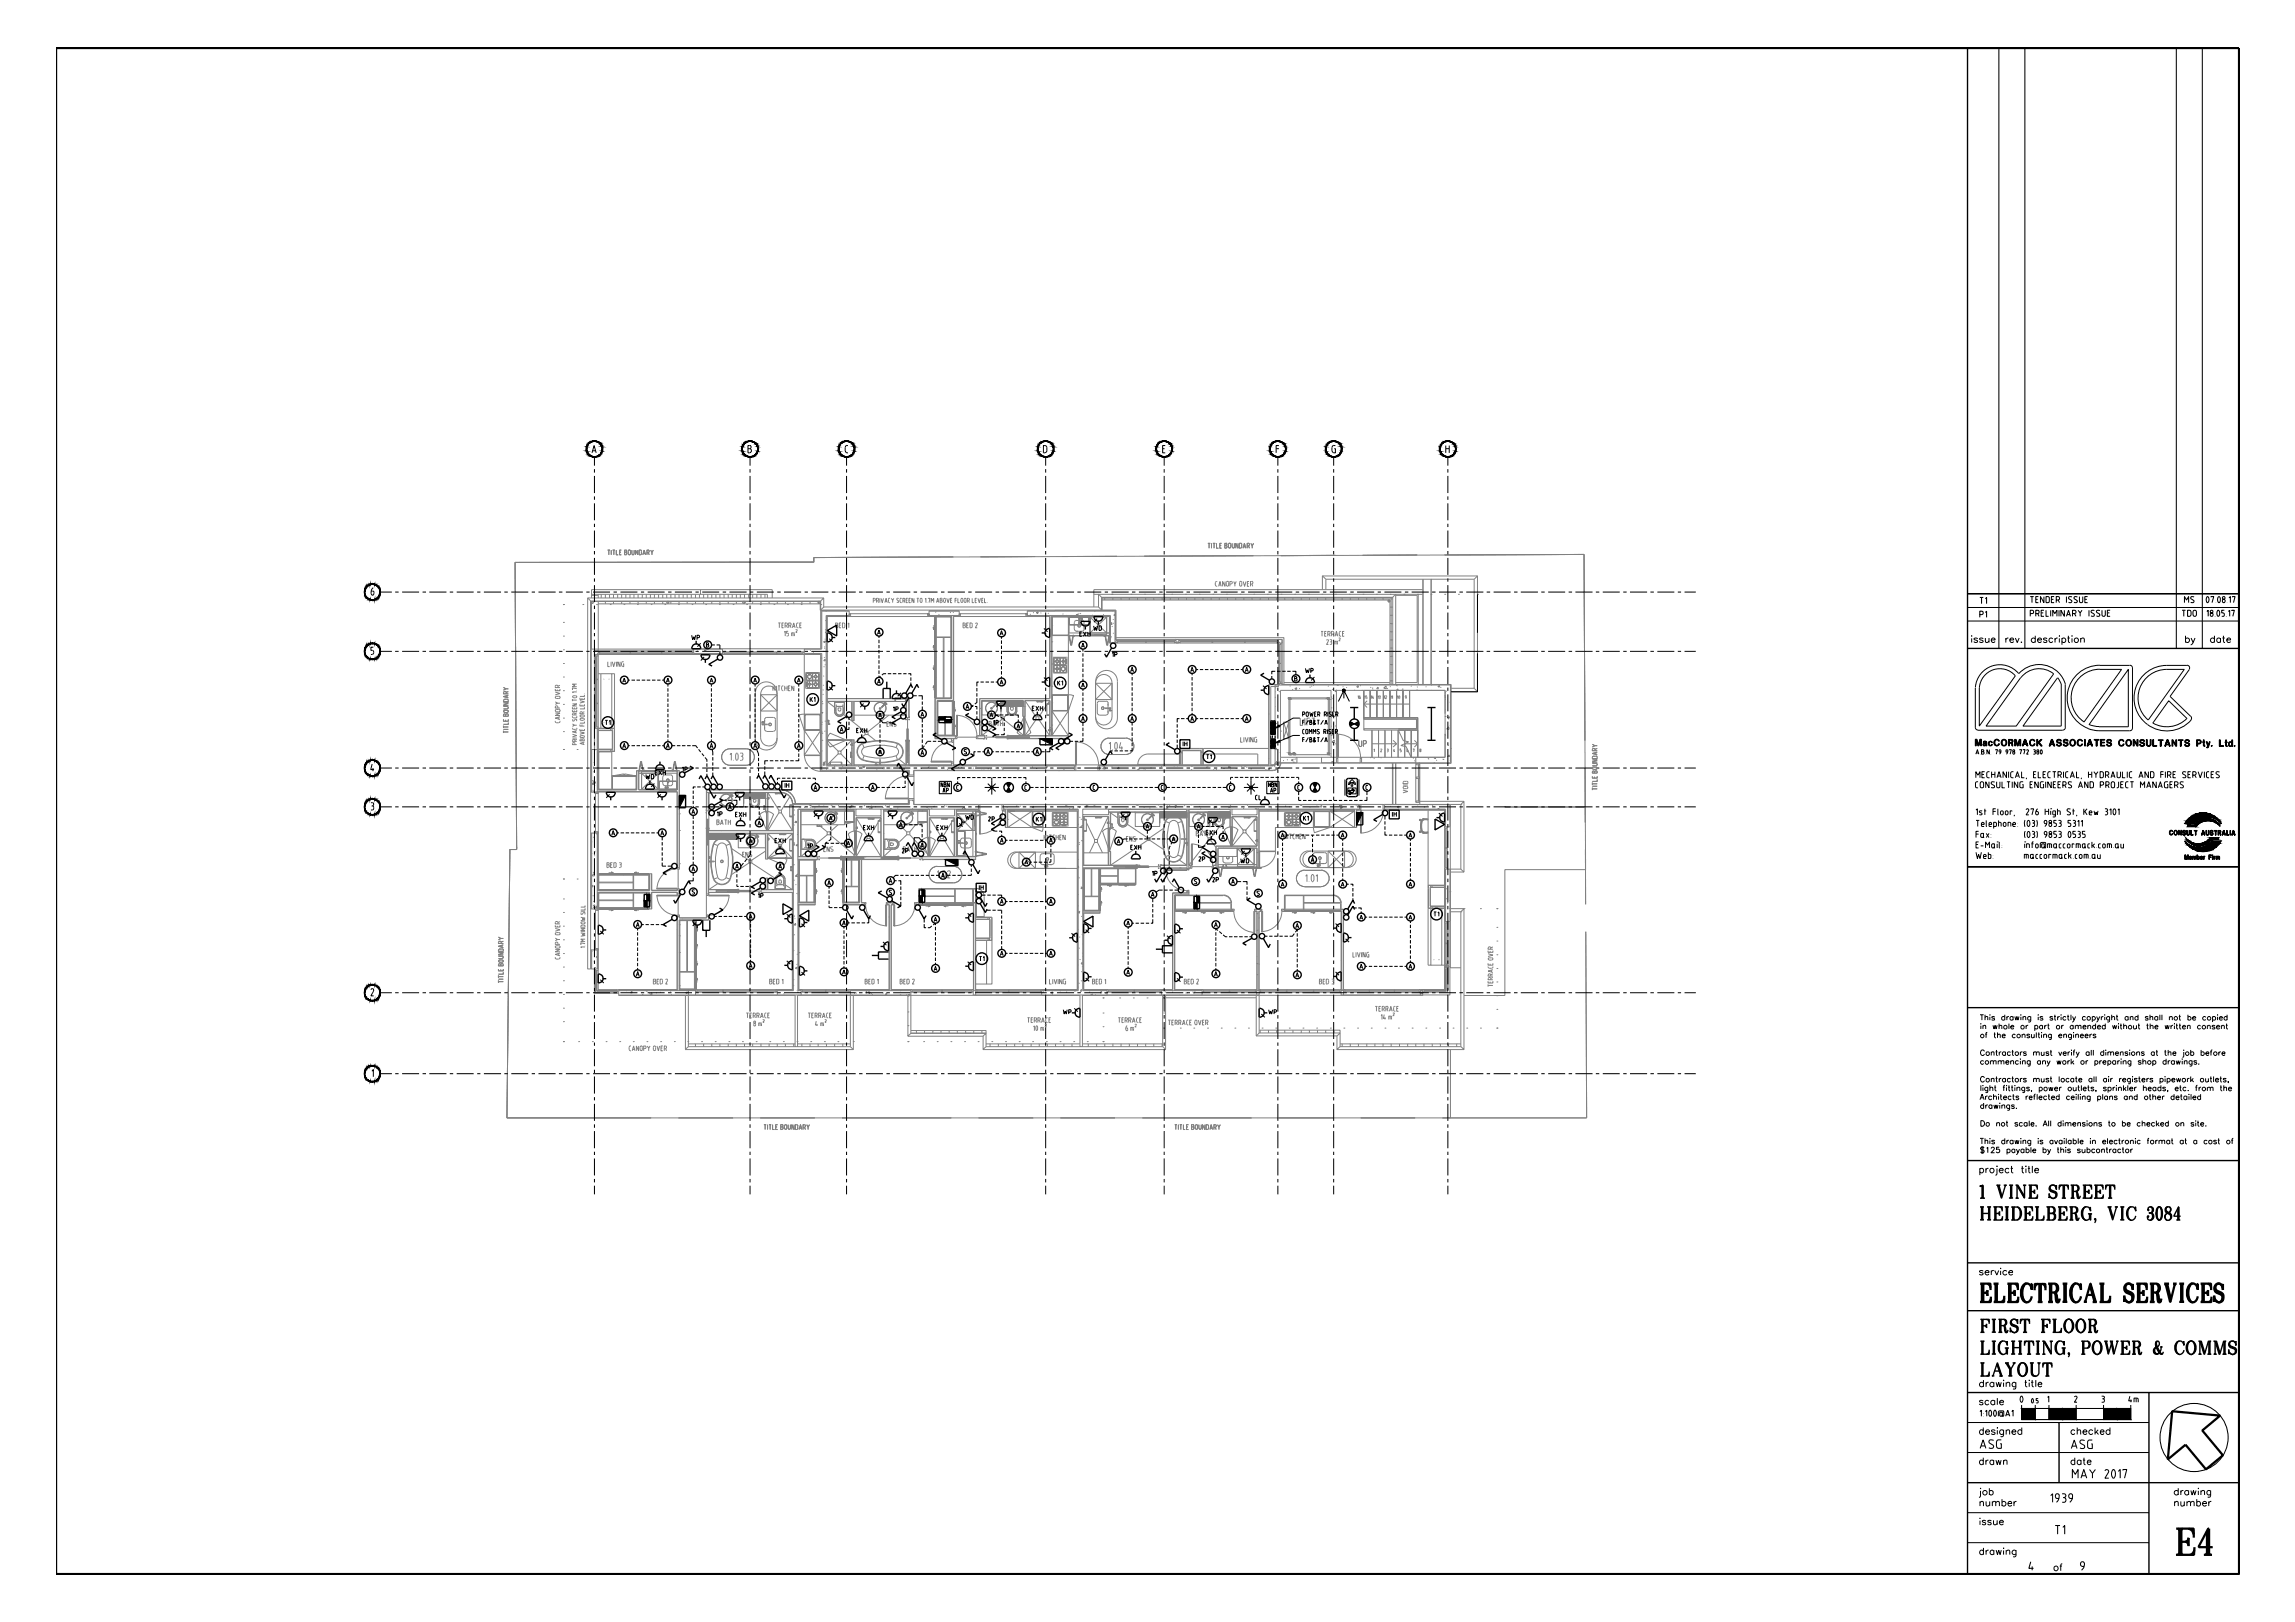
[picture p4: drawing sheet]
<svg xmlns="http://www.w3.org/2000/svg" width="841mm" height="594mm" viewBox="0 0 841 594" stroke-linecap="round" stroke-linejoin="round" font-family="sans-serif">
<g fill="none" stroke="#000" stroke-width=".83" stroke-linecap="butt">
<path d="M20.5 17.6h800v558.9h-800zM725.6 470.2h3.8l.1 2.3M726 470.2l.3 .5M726.3 476.4l-.3 .5M726.3 470.4v6.3M726.5 470.4v6.3M726.7 473.5h1.6M726.7 476.4l.3 .5M726.8 470.4v6.3M727 470.2l-.3 .5M728.3 474.6l-.2-.8-.5-.3a.81 .81 0 0 0 .7-1v2.2M728.3 470.2a1.59 1.59 0 0 1 1.2 1.5"/>
<path d="M729 470.3l.3 .4M729.5 476.4l-.3 .4M729.6 474.9l-.1 2h-3.9M729.6 475.7l-.6 1.1-.4 .1M730.5 470.2h1.9M730.9 470.2l.4 .5M731.3 476.4l-.4 .5M731.3 470.4v6.3M731.5 470.4v6.3M731.7 476.4l.4 .5M731.7 470.4v6.3M732.1 470.2l-.4 .5"/>
<path d="M734.3 476.4l-.3 .4M734.5 474.6l-.1 2.3h-3.8M734.5 475.4a1.55 1.55 0 0 1-1.2 1.5M735.6 470.2h3.8l.1 2.3M735.9 470.2l.4 .5M736.3 476.4l-.4 .5M736.3 470.4v6.3M736.5 470.4v6.3M736.6 473.5h1.6M736.7 476.4l.3 .5M736.8 470.4v6.3M737 470.2l-.3 .5"/>
<path d="M738.3 470.2a1.76 1.76 0 0 1 1.2 1.5M738.3 474.6l-.2-.8-.5-.3a.81 .81 0 0 0 .7-1v2.2M739 470.3l.3 .4M739.5 476.4l-.3 .4M739.6 475.7l-.3 .7-.7 .5M739.6 474.9l-.1 2h-3.9M741.7 470.6a5.3 5.3 0 0 0 0 5.9M742.7 470.1a3.2 3.2 0 0 0-1.6 3.4 3.2 3.2 0 0 0 1.6 3.5M744.2 471.1l.4 1.3-.1-2.1-.3 .8a1.71 1.71 0 0 0-2-1 1.71 1.71 0 0 0-1.3 1.7l-.3 .8a4.1 4.1 0 0 0 1.6 4.3 1.98 1.98 0 0 0 2.4-2.1M744.4 470.6l.1 1.1M745.6 472.6l.1-2.3h3.8l.1 2.3M746 470.3l-.3 .5"/>
<path d="M746.7 476.9h1.8M746.8 470.2a1.76 1.76 0 0 0-1.2 1.5M747.1 470.2l.3 .5M747.4 476.4l-.3 .5M747.4 470.4v6.3M747.6 470.4v6.3M747.9 476.4l.2 .5M747.9 470.4v6.3M748.1 470.2l-.2 .5M748.4 470.2a1.76 1.76 0 0 1 1.2 1.5M749.2 470.3l.3 .4M750.5 470.2h2.6a1.74 1.74 0 0 1 1.1 1.6 1.74 1.74 0 0 1-1.1 1.6h-1.4"/>
<path d="M750.5 476.9h1.8M750.9 470.2l.3 .5M751.2 476.4l-.3 .5M751.2 470.4v6.3M751.5 470.4v6.3M751.7 476.4l.3 .5M751.7 470.4v6.3M752 470.2l-.3 .5M752.6 473.3l.5 .3 .2 .6 .3 2.6 .8 .1 .2-.5M752.9 470.3a1.81 1.81 0 0 1 0 3.1M753.2 473.4l.5 1 .3 2.1 .2 .2 .4-.3 .2-.8M753.2 473.8l.6 2.9 .4 .1"/>
<path d="M753.6 470.5a1.93 1.93 0 0 1-.1 2.6M755.8 476.8h1.8M755.9 470.2h1.7M756.2 470.2l.3 .5M756.5 476.4l-.3 .4M756.5 470.4v6.3M756.8 470.4v6.3M757 476.4l.3 .5M757 470.4v6.3M757.3 470.2l-.3 .5M759.7 470.6a5.3 5.3 0 0 0 0 5.9M760.8 470.1a3.2 3.2 0 0 0-1.7 3.4 3.2 3.2 0 0 0 1.7 3.5"/>
<path d="M762.2 471.1l.4 1.3-.1-2.1-.3 .8a1.71 1.71 0 0 0-1.9-1 1.71 1.71 0 0 0-1.4 1.7l-.2 .8a4.1 4.1 0 0 0 1.5 4.3 1.98 1.98 0 0 0 2.4-2.1M762.5 470.6v1.1M763.6 476.8h1.2M763.8 476.8l.4-.2 .1 .3M764.8 474.3h2.1M765.9 470.9l1.7 5.9h.4l-1.9-6.6-2 6.6M766 470.6l1.8 6.2M766.9 476.9h1.5M767.5 476.6l-.2 .3M767.9 476.6l.3 .2M769.3 470.2h1.9M769.7 470.2l.4 .5"/>
<path d="M770.1 476.4l-.4 .5M770.1 470.4v6.3M770.3 470.4v6.3M770.5 476.4l.4 .5M770.5 470.4v6.3M770.9 470.2l-.4 .5M773.1 476.4l-.3 .4M773.3 474.6l-.1 2.3h-3.8M773.3 475.4a1.55 1.55 0 0 1-1.2 1.5M778.8 471v1.5l.5 .6 1.8 .7a1.97 1.97 0 0 1 .2 2.4M779.1 470.5a1.55 1.55 0 0 1 2.3 .4l.2-.6v2.1l-.3-1.2a1.34 1.34 0 0 0-2.1-.7 1.34 1.34 0 0 0 .2 2.2l1.7 .8a1.86 1.86 0 0 1 .4 2.8 1.86 1.86 0 0 1-2.9-.2l-.1 .7-.1-2.3a2.59 2.59 0 0 0 1.8 2.5 1.63 1.63 0 0 0 1.2-1.3 1.63 1.63 0 0 0-.6-1.6l-1.6-.6a2 2 0 0 1-.1-3zM782.9 470.2h3.8v2.3"/>
<path d="M783.2 470.2l.3 .5M783.5 476.4l-.3 .5M783.5 470.4v6.3M783.8 470.4v6.3M783.9 473.5h1.6M783.9 476.4l.4 .5M784 470.4v6.3M784.3 470.2l-.4 .5M785.5 474.6l-.2-.8-.5-.3a.81 .81 0 0 0 .7-1v2.2M785.5 470.2a1.59 1.59 0 0 1 1.2 1.5M786.3 470.3l.2 .4M786.7 476.4l-.2 .4"/>
<path d="M786.8 475.7l-.6 1.1-.4 .1M786.9 474.9l-.2 2h-3.9M787.8 470.2h2.6a1.74 1.74 0 0 1 1.1 1.6 1.74 1.74 0 0 1-1.1 1.6h-1.5M787.8 476.9h1.8M788.1 470.2l.4 .5M788.5 476.4l-.4 .5M788.5 470.4v6.3M788.7 470.4v6.3M788.9 476.4l.4 .5M789 470.4v6.3M789.3 470.2l-.4 .5M789.9 473.3l.5 .3 .1 .6 .4 2.6 .7 .1 .3-.5"/>
<path d="M790.2 470.3a1.81 1.81 0 0 1 0 3.1M790.4 473.4a4.2 4.2 0 0 1 .8 3.1l.6 .1 .3-1M790.5 473.8l.6 2.9 .3 .1M790.8 470.5a1.84 1.84 0 0 1-.1 2.6M793.1 470.2h1.8M793.3 470.3l.4 .4M793.6 470.2l1.6 6.6 1.8-6.6M793.9 470.4l1.5 5.8M794.2 470.2l1.3 5.6M794.4 470.2l-.2 .4M796.3 470.2h1.4M796.7 470.2l.2 .5 .4-.5"/>
<path d="M798.6 470.2h1.8M798.6 476.8h1.8M799 470.2l.3 .5M799.3 476.4l-.3 .4M799.3 470.4v6.3M799.6 470.4v6.3M799.8 476.4l.3 .5M799.8 470.4v6.3M800.1 470.2l-.3 .5M802.5 470.6a5.3 5.3 0 0 0 0 5.9M803.6 470.1a3.2 3.2 0 0 0-1.7 3.4 3.2 3.2 0 0 0 1.7 3.5M805 471.1l.4 1.3-.1-2.1-.3 .8a1.71 1.71 0 0 0-1.9-1 1.71 1.71 0 0 0-1.4 1.7l-.2 .8a4.1 4.1 0 0 0 1.5 4.3 1.98 1.98 0 0 0 2.4-2.1"/>
<path d="M805.3 470.6v1.1M806.4 470.2h3.8l.1 2.3M806.8 470.2l.3 .5M807.1 476.4l-.3 .5M807.1 470.4v6.3M807.4 470.4v6.3M807.5 473.5h1.6M807.6 476.4l.3 .5M807.6 470.4v6.3M807.9 470.2l-.3 .5M809.1 470.2a1.55 1.55 0 0 1 1.2 1.5M809.2 474.6l-.1-.5-.6-.6a.81 .81 0 0 0 .7-1v2.2"/>
<path d="M809.9 470.3l.3 .4M810.3 476.4l-.3 .4M810.4 474.9v2h-4M810.4 475.7l-.5 1.1-.4 .1M811.8 471v1.5l.5 .6 1.7 .7a1.86 1.86 0 0 1 .4 2.4M812.1 470.5a1.55 1.55 0 0 1 2.3 .4l.2-.6v2.1l-.2-1.2a1.36 1.36 0 0 0-2.2-.8 1.36 1.36 0 0 0 .1 2.3l1.7 .8a1.85 1.85 0 0 1 .6 2.5 1.85 1.85 0 0 1-2.5 .6l-.5-.5-.2 .7v-2.3a2.59 2.59 0 0 0 1.8 2.5 1.65 1.65 0 0 0 1.2-1.2 1.65 1.65 0 0 0-.6-1.7l-1.5-.6a1.89 1.89 0 0 1-.2-3zM796 516.9l17.6 1.6-6.5 5.4 7.5 9.1-6.2 5.2-7.5-9.1-6.5 5.4zM797.5 559.9h6.4v3.3M798 559.9l.6 .7M799.9 559.9l-.6 .7M802 559.9a2.49 2.49 0 0 1 1.9 2.1M798.6 568.8l-.6 .7"/>
<path d="M798.6 560.2v9M799 560.2v9M799.2 564.7h2.6M799.3 568.8l.6 .7M799.4 560.2v9M802 563.2a1.33 1.33 0 0 1-1.2 1.5 1.32 1.32 0 0 1 1.2 1.5M802 563.3v3M803.2 560.1l.5 .5M803.9 568.8l-.3 .6M804.1 567.8a2.3 2.3 0 0 1-1.6 1.7M804.2 566.7l-.2 2.8h-6.6M807.6 569.5h3"/>
<path d="M808.8 568.8l-.6 .7M808.8 560.9v8.3M809.2 560.2v9M809.5 568.8l.5 .7M810.9 566.7h-5.1l3.4-6.8h.3v9.3"/>
</g>
<g fill="none" stroke="#000" stroke-width=".38">
<path d="M732.5 17.6v219.9M742 17.6v219.9M797.5 17.6v219.9M807.1 17.6v219.9M725.5 218.8h1.3M726.2 218.8v2.3M727.6 219.3l.4-.5v2.3M744 218.5h1.3M744.6 218.5v2.2M746 219.5h.7M747 218.5h-1v2.2h1M749 218.5v2.2l-1.3-2.2v2.2"/>
<path d="M749.8 218.5l1.1 .2v1.9l-1.1 .1zM751.7 219.5h.8M752.8 218.5h-1.1v2.2h1.1M753.5 219.8h.7a.64 .64 0 0 0 .5-.7 .64 .64 0 0 0-.5-.6h-.7v2.2M754.2 219.8l.5 .9M757.3 218.5v2.2M759.2 218.7l-.2-.1a.54 .54 0 0 0-.8 0 .54 .54 0 0 0 .1 .8l.9 .7a.7 .7 0 0 1-.4 .7 .7 .7 0 0 1-.8-.2M761.3 218.7l-.2-.1a.58 .58 0 0 0-.8 0 .58 .58 0 0 0 0 .8l.9 .7a.68 .68 0 0 1-.4 .7 .68 .68 0 0 1-.8-.2M762 218.5v1.6a.6 .6 0 0 0 .6 .6 .6 .6 0 0 0 .6-.6v-1.6M764 219.5h.8M765 218.5h-1v2.2h1M804 218.7l-.1-.1a.59 .59 0 0 0-.9-.1 .59 .59 0 0 0 .1 .9l.9 .7a.7 .7 0 0 1-.4 .7 .7 .7 0 0 1-.8-.2"/>
<path d="M808.7 218.7l.1-.1a1.13 1.13 0 0 1 .7 1 1.13 1.13 0 0 1-.7 1.1l-.3-1.1zM810.2 218.8v-.3h1l-.6 2.2M812.9 218.7l.1-.1a1.18 1.18 0 0 1 0 2.1l-.4-.9zM814.5 218.6v.7a.77 .77 0 0 1 .8 .5 .77 .77 0 0 1-.4 .9 .72 .72 0 0 1-.5-.8 .72 .72 0 0 1 .8-.6v-.7zM816.8 219l.5-.5v2.2M818.1 218.8v-.3h1l-.6 2.2M253.5 232.7l.3 1.6 .4-1.1 .3 1.1 .4-1.6M255.4 233.6l.9-.2v-.6l-.9-.1v1.6M256.8 235.6l-1.2 1.3M260.7 236.2h1.3M262.6 236.2h1.2v1.5M263.8 238.4v1.5"/>
<path d="M303.9 233.9l1.3 1.2M322.1 233v.7M322.1 234.3v1.3M322.1 236.2v1.2M322.1 238.1v1.2M322.1 240v1.2M367 233.2v.7M367 234.6v1.2M367 236.5v1.2M367 238.3v1.3M382.6 230.2l1.3 1.2M395.7 232.2h.6"/>
<path d="M396.5 231.5h-.8v1.5h.8M396.8 237.7v.9M396.8 239.3v1.2M397 231.5l1.1 1.5M398.1 231.5l-1.1 1.5M398.6 232.2h.9M398.6 231.5v1.5M399.5 231.5v1.5M400.8 229.2l.4 1.7 .3-1.1 .4 1.1 .3-1.7M402.1 226.6l-1.2 1.3M402.8 229.2h.5l.3 .4-.1 1.2-.7 .1zM407.6 239.3l.4-.4v1.6"/>
<path d="M408.5 239.8h.7l.2-.3-.2-.5-.7-.1v1.6M725.5 225.1h.7a.64 .64 0 0 0 .6-.6 .64 .64 0 0 0-.6-.7h-.7v2.3M727.6 224.3l.4-.5v2.3M744 224.7h.6a.6 .6 0 0 0 .7-.6 .6 .6 0 0 0-.7-.6h-.6v2.2M746 224.7h.7a.6 .6 0 0 0 .5-.6 .6 .6 0 0 0-.5-.6h-.7v2.2M746.7 224.7l.5 1M748 224.5h.8M749 223.5h-1v2.2h1M749.8 223.5v2.2h.9M751.5 223.5v2.2M752.3 225.7v-2.2l.7 1.2 .8-1.2v2.2M754.5 223.5v2.2"/>
<path d="M756.5 223.5v2.2l-1.3-2.2v2.2M757.3 225.7l.7-2.2 .7 2.2M757.5 225.1h1M759.5 224.7h.6a.6 .6 0 0 0 .7-.6 .6 .6 0 0 0-.7-.6h-.6v2.2M760.2 224.7l.6 1M761.5 223.5l.8 1v1.2M763 223.5l-.7 1M765.5 223.5v2.2M767.5 223.6l-.9-.1-.3 .3 .1 .5 1.1 .8a.67 .67 0 0 1-.4 .7 .67 .67 0 0 1-.8-.2M769.5 223.6l-.5-.1a.51 .51 0 0 0-.7 .2 .51 .51 0 0 0 .2 .7l1 .7a.66 .66 0 0 1-.5 .7 .66 .66 0 0 1-.7-.2M770.3 223.5v1.6a.6 .6 0 0 0 .6 .6 .6 .6 0 0 0 .6-.6v-1.6M772.3 224.5h.7"/>
<path d="M773.3 223.5h-1v2.2h1M799.6 223.5h1.3M800.3 223.5v2.2M800.5 220.7v-2.2l.8 1.3 .7-1.3v2.2M801.7 223.5l.9 .1 .3 .5v1l-.5 .6h-.7zM803.8 223.6a.65 .65 0 0 1 .7-.1 .65 .65 0 0 1 .4 .6v1a.64 .64 0 0 1-.6 .6 .64 .64 0 0 1-.7-.6zM808.7 224l.5-.5v2.2M810.1 223.6v.7a.67 .67 0 0 1 .9 .7 .67 .67 0 0 1-.9 .6l-.1-.7 .2-.3a.54 .54 0 0 0 .7-.6 .54 .54 0 0 0-.8-.4zM811.8 225.6v.1M812 220.7h.1M812.6 223.6l.2-.1a1.24 1.24 0 0 1 0 2.2l-.4-.8zM815.1 223.5h-.9v1h.5l.4 .4-.2 .8h-.7"/>
<path d="M815.9 225.6v.1M816.1 220.7h.1M816.6 224l.5-.5v2.2M817.9 223.8v-.3h.9l-.6 2.2M230.2 249.1h.6M231.4 249.1h1.3M233.3 249.1h1.2M235.2 249.1h1.2M237 249.1h1.3M238.9 249.1h1.3M240.8 249.1h1.2M242.7 249.1h.6"/>
<path d="M244.8 250.6v.9M244.8 252.1v1.2M244.8 253.9v1.3M244.8 255.8v1.2M244.8 257.7v1.3M244.8 259.6v1.2M258 240.6l-1.2 1.3M260.7 250.6v.9M260.7 252.1v1.2M260.7 253.9v1.3M260.7 255.8v1.2M260.7 257.7v1.3"/>
<path d="M260.7 259.6v1.2M276.7 250.6v.9M276.7 252.1v1.2M276.7 253.9v1.3M276.7 255.8v1.2M276.7 257.7v1.3M276.7 259.6v1.2M292.7 250.6v.9M292.7 252.1v1.2M292.7 253.9v1.3M292.7 255.8v1.2M292.7 257.7v1.3"/>
<path d="M292.7 259.6v1.2M303.9 251.6l1.3 1.2M316.5 257.7l-1.3 1.3M322.1 241.8v1.3M322.1 243.7v1.3M322.1 245.6v1.2M322.1 247.5v.7l.6-.6M324.7 246.8h-.9l-.6 .5M325.3 246.8h1.3M327.2 246.8h1.3M327.4 259.3l.3-.4v1.6M328.3 259.8l.8-.2-.1-.6-.7-.1v1.6"/>
<path d="M329.1 246.8h1.3M330.2 253.7l-1.2 1.3M331 246.8h1.2M332.8 246.8h1v.7M333.8 248.1v1.3M333.8 250v.7M334.6 254.8h1.4M336.6 254.8h1.4v1.5M338 256.9v1.2M338 258.8v1.4M356.7 258.3l-.7 .5h.7M357.3 258.8h.7v1"/>
<path d="M358 255.7v1.6l-.8 .6M358 252v1.2M358 253.9v1.2M358.7 249.8h-.7v1.6M359.3 249.8h1.2M361.2 249.8h1.2M363.1 249.8h1.2M364.9 249.8h.7M366.4 257.6l-1.2 1.4M367 240.2v1.2M367 242.1v1.2M367 244v1.2"/>
<path d="M367 245.8v1.3M367 247.7v.7M378.3 259.4h.6M379.1 258.6h-.8v1.7h.8M379.6 258.6l1.1 1.7M380.7 258.6l-1.1 1.7M381.2 259.4h.9M381.2 258.6v1.7M382.1 258.6v1.7M382.6 248.2l1.3 1.2M396.8 241.1v1.3M396.8 243v1.3"/>
<path d="M396.8 244.9v1.2M396.8 246.8v1.2M396.8 248.6v.9M396.8 252.3v.7M396.8 253.6v1.3M396.8 255.5v1.3M396.8 257.4v1.2M396.8 259.3v1.2M414.9 246.6v.7M414.9 248v1.2M414.9 249.9v1.2M414.9 251.7v1.3"/>
<path d="M414.9 253.6v1.3M414.9 255.5v1.2M414.9 257.4v1.2M414.9 259.2v1.3M436.9 246.6v.7M436.9 248v1.2M436.9 249.9v1.2M436.9 251.7v1.3M436.9 253.6v1.3M436.9 255.5v1.2M436.9 257.4v1.2M436.9 259.2v1.3"/>
<path d="M438.3 245.2h.8M439.7 245.2h1.2M441.6 245.2h1.2M443.5 245.2h1.2M445.3 245.2h1.3M447.2 245.2h1.2M449 245.2h1.3M450.9 245.2h1.3M452.8 245.2h1.3M454.7 245.2h.8M462.8 251.1l1.4 1.2M466.1 247.6v1.1"/>
<path d="M467.3 245.9h-1.2v1.1M468 245.9h1.2M469.9 245.9h1.2M471.7 245.9h1.3M473.6 245.9h1.3v1.3M478.4 244.8l.4 1.6 .3-1 .4 1 .3-1.6M480.3 245.7l.8-.1-.1-.7-.7-.1v1.6M481.7 248l-1.2 1.2M492.5 255.8v-2.9l2 4M492.5 252.9l-2.1 4M230.2 273.1h.6M231.4 273.1h1.3"/>
<path d="M233.3 273.1h1.2M235.2 273.1h1.2M237 273.1h1.3M238.9 273.1h1.3M240.8 273.1h1.2M242.7 273.1h.6M244.8 261.4v1.3M244.8 263.3v1.2M244.8 265.2v1.2M244.8 267.1v1.2M244.8 268.9v1.3M244.8 270.8v.9"/>
<path d="M246.2 273.1h1.2M248.1 273.1h1.2M249.9 273.1h1.3M251.8 273.1h1.3M253.7 273.1h1.3l.6 .9M256 274.4l.8 1.1M257.2 276l.8 .9M258.4 277.4l.7 .9v.7M259.1 279.6v1.3M260.7 261.4v1.3M260.7 263.3v1.2M260.7 265.2v1.2"/>
<path d="M260.7 267.1v1.2M260.7 268.9v1.3M260.7 270.8v.9M261 274.5l.2 2.2M261.2 277.3v1.3M261.2 279.2v1.2M276.7 261.4v1.3M276.7 263.3v1.2M276.7 265.2v1.2M276.7 267.1v1.2M276.7 268.9v1.3M276.7 270.8v.9"/>
<path d="M277.3 274.4l.7 1.7v.8M278 277.6v1.2M278 279.4v1.3M281.5 278.6h-1.2v1.4M282.1 278.6h1.3M284 278.6h1.2M285.8 278.6h1.3M287.8 278.6h1.2M289.6 278.6h1.3M292.7 277.8v.8h-1.2M292.7 261.4v1.3M292.7 263.3v1.2"/>
<path d="M292.7 265.2v1.2M292.7 267.1v1.2M292.7 268.9v1.3M292.7 270.8v.9M292.7 274.6v.7M292.7 276v1.2M311.1 266.3v.8h-1.3M311.1 262.8v.9M311.1 264.4v1.2M313.9 267.5h.5M314.6 266.8h-.7v1.6h.7M315.2 266.8l1.1 1.6"/>
<path d="M316.3 266.8l-1.1 1.6M316.8 267.5h.9M316.8 266.8v1.6M317.7 266.8v1.6M322.5 264.6v-1.3l1 1.4h1.5M322.5 265.2v1.3M322.5 267.1v1.3M322.5 269v1.3M322.5 270.9v1.2M322.5 272.7v1.3M325.6 264.7h1.5M338 263.1v1.5"/>
<path d="M338 265.2v1.2M338 267.1v1.3M338 268.9v1.3M338 270.8v1.3M338 272.7v1.6l.7-1.2M341.2 271.5h-1.3l-.8 1.1M341.9 271.5h1.2M343.7 271.5h1.3M357.5 275.3h-.6v1.4M358 260.5v1.2M358 262.3v1.1M358.2 275.3h1.2"/>
<path d="M360 275.3h.7M363.5 275.3h.7M364.1 264.2l.3-.4v1.7M364.8 275.3h1.3M365 264.7l.8-.2-.1-.6-.7-.1v1.7M365 269.1h1.2M365.9 261.9h-1.2l1.4 .5M366.4 261.9h1.3M366.7 262.7l1.3 .6v.7M366.7 275.3h1.3M368 268.4v.7h-1.2M368 264.7v1.2"/>
<path d="M368 266.6v1.2M368.3 261.9h1.3M368.6 275.3h1.3M370.2 261.9h1.2M370.4 275.3h1.3M372.1 261.9h1.1v1M372.3 275.3h1.3M373.2 263.5v1M374.2 275.3h1.2M376.1 275.3h1.3M378 275.3h.7M381.5 275.3h1.3"/>
<path d="M384.7 274v1.3h-1.3M392 271.5h1.2M393.9 271.5h1.2M396.8 270.3v1.2h-1.1M396.8 261.1v.7M396.8 264.7v1.2M396.8 266.5v1.3M396.8 268.4v1.3M406.9 275h.9M408.4 275h1.3M410.3 275h1.2M412.2 275h1.2"/>
<path d="M414.9 273.9v1.1h-.8M414.9 261.1v.7M414.9 264.7v1M414.9 266.4v1.3M414.9 268.3v1.3M414.9 270.1v1.3M414.9 272v1.3M431.4 265.2v1.3M431.4 267.1v1.3M431.4 269v1.3M431.4 270.9v1.2M431.4 272.7v1.4"/>
<path d="M432.2 263.2h-.8v1.4M432.8 263.2h1.3M434.7 263.2h.8M436.9 261.1v.7M438.3 263.2h.8M439.7 263.2h1.2M441.6 263.2h1.2M443.5 263.2h1.2M445.3 263.2h1.3M447.2 263.2h1.2M449 263.2h1.3M450.9 263.2h1.3"/>
<path d="M452.8 263.2h1.3M454.7 263.2h.8M465.7 264.5l1.6 4.5v-4.5h-1.6v4.5h1.6M465.7 270.7l1.6 3M467.3 270.7h-1.6v3h1.6v-3l-1.6 3M467.3 264.5l-1.6 4.5M494.8 264.3l2.9 1.7M495 264.3l-.2 .8 .2 .7M495.2 264.5v1.2M495.4 264.6v1M495.6 264.7v.8M495.8 264.8v.6"/>
<path d="M496 264.9v.4M496.1 265v.2M496.5 265v.2M496.7 264.9v.4M496.8 264.8v.6M497.1 264.7v.8M497.2 264.6v1M497.4 264.5v1.2M497.6 264.3l.2 .8-.2 .7M497.7 264.3l-2.9 1.7M223.4 291l-1.2 1.2M236.7 283.7l.3 1.5 .4-1 .4 1 .3-1.5"/>
<path d="M238.7 283.7h.5l.4 .3v.9l-.3 .3h-.6zM239.8 287l-1.2 1.2M240.1 283h.5M240.8 282.2h-.7v1.6h.7M241.4 282.2l1.1 1.6M242.2 291l-1.2 1.2M242.5 282.2l-1.1 1.6M243 283h.9M243 282.2v1.6M243.9 282.2v1.6M250 281.3l.4-.4v1.7M251 281.8l.7-.1v-.6l-.7-.2v1.7"/>
<path d="M254 289.6v1.2M254 291.4v1.3M254 293.3v1.2M254 295.1v.7M254 298.7v1.3M254.9 288.2h-.9v.7M255.5 288.2h1.3M257.4 288.2h.9M259.1 281.5v1.3M259.1 283.4v.7M261.2 281.1v1.2M261.2 283v1.1"/>
<path d="M262.9 297.7l.3-.4v1.7M263.8 298.2l.8-.2-.2-.6-.6-.1v1.7M264.9 293.1h1.3M266.8 293.1h1.3M268.7 293.1h1.3v1.4l-1.1 1h1.6M269.5 298.3h.6M270.2 297.5h-.7v1.6h.7M270.6 291l-1.1 1.3M270.8 297.5l1.1 1.6M271.1 295.5h1.2M271.9 297.5l-1.1 1.6M272.4 298.3h.9"/>
<path d="M272.4 297.5v1.6M273 295.5h1.2M273.3 297.5v1.6M274.8 295.5h1.3M276.7 295.5h1.5v1M278 281.3v1.2M278 283.1v.9M278.2 297.2v1.2M278.2 299v1M280.3 280.7v1.2M280.3 282.6v1.4M284.9 286.4v.7"/>
<path d="M285.9 285.1h-1v.6M286.5 285.1h1.3M288.5 285.1h1.2M290.3 285.1h1.3M292.2 285.1h1.2M294 285.1h1.3M295.9 285.1h1.3M297.8 285.1h1v.6M298.8 286.4v.6M299.5 297.9l-1.2 1.2M300.2 288.4h1.3M302.1 288.4h1.3"/>
<path d="M304 288.4h1.2M305.9 288.4h1.2M307.8 288.4h1.2M309.6 288.4h1.3M311.5 288.4h1.2M313.3 288.4h1.3M315.2 288.4h1.3M317.1 288.4h1.3M321.2 288.4h1.2M323.1 288.4h1.2M324.9 288.4h1.3M326.6 297.9l-1.2 1.2"/>
<path d="M326.8 288.4h1.2M328.6 288.4h1.3M331.7 287.8v.6h-1.1M331.7 284.7v.6M331.7 285.9v1.2M344.2 286.2h4.5v4.5h-4.5zM345.5 286.6v1.6l-.7-1.6v1.6M345.5 290.3l.4-1.6 .5 1.6M345.7 289.8h.5M346 287.3l.6-.2-.2-.5h-.4v1.6h.6l.1-.4-.3-.5M346.8 289.6l.7-.2-.1-.7h-.6v1.6M347.9 286.6v1.6l-.8-1.6v1.6"/>
<path d="M350.9 286.2v.8M351.9 284.8h-1v.8M352.5 284.8h1.2M353.9 298.5l.3 1.6 .4-1.1 .3 1.1 .4-1.6M354.4 284.8h1.2M355.8 298.5h.6l.3 .3v1l-.3 .3h-.6zM356.3 284.8h1.2M358.1 284.8h1.3M360 284.8h1.2M360.8 288.4h5.2M361.9 284.8h1.2M362 287l1.4 1.4v2.6"/>
<path d="M362 289.9l1.4-1.5 1.4 1.5M362.2 299.4l.3-.3 .4 .2v.3l-.7 1.1h.7M363.4 284.8v3.6l1.4-1.4M363.8 284.8h1.2M365.6 284.8h1.3M367.5 284.8h1.2M368.7 286.9l1.8 3M368.9 289.7l.7 .2 .8-.2M369 289.5h1.3M369.1 289.3h1.1M369.2 289.1h.9M369.3 288.9h.6"/>
<path d="M369.4 284.8h1.2M369.4 288.7h.4M369.5 288.6h.2M369.7 288.2h-.2M369.8 288h-.4M369.9 287.9h-.6M370.1 287.6h-.9M370.2 287.5h-1.1M370.3 287.3h-1.3M370.4 287.1l-.8-.2-.7 .2M370.5 286.9l-1.8 3M371.3 284.8h1.2"/>
<path d="M373.1 284.8h1.3M375 284.8h1v.8M376 286.2v.8M377.4 288.4h1.3M379.4 288.4h1.2M381.2 288.4h1.3M383.1 288.4h1.2M385 288.4h1.2M386.9 288.4h1.2M388.7 288.4h1.3M390.6 288.4h1.3M392.5 288.4h1.2"/>
<path d="M394.4 288.4h1.2M396.2 288.4h1.3M398.1 288.4h1.4M402.4 288.4h1.4M404.3 288.4h1.3M406.2 288.4h1.3M408.1 288.4h1.3M410 288.4h1.3M411.9 288.4h1.2M412 298.3l-1.2 1.2M413.7 288.4h1.3M415.6 288.4h1.2"/>
<path d="M417.5 288.4h1.3M419.4 288.4h1.2M421.2 288.4h1.3M423.1 288.4h1.4M427.3 288.4h1.4M429.4 288.4h1.2M431.3 288.4h1.2M433.1 288.4h1.3M435 288.4h1.2M436.9 288.4h1.2M438.8 288.4h1.2M440.6 288.4h1.3"/>
<path d="M442.5 288.4h1.2M444.3 288.4h1.3M446.2 288.4h1.3M448.1 288.4h1.4M450.9 286.2v.8M451.8 284.7h-.9v.9M452.5 284.7h1.2M454.4 284.7h1.2M455.8 288.4h5.2M456.2 284.7h1.3M457 287l1.4 1.4v2.6M457 289.9l1.4-1.5 1.4 1.5"/>
<path d="M458.1 284.7h1.3M458.4 284.7v3.7l1.4-1.4M460 284.7h1.2M460.8 291.3l-.7 .4 .1 1.1 .6 .1M461.4 291.3v1.6h.7M461.9 284.7h1.2M463.7 284.7h1.3M464.2 286.2h4.5v4.5h-4.5zM465.6 290.3l.4-1.6 .4 1.6M465.6 286.6v1.6l-.7-1.6v1.6M465.6 284.7h1.3M465.7 289.8h.6"/>
<path d="M466 287.3l.6-.2-.2-.5h-.4v1.6h.6l.2-.5-.4-.4M466.8 289.6l.7-.2-.1-.7h-.6v1.6M467.5 284.7h1.2M467.9 286.6v1.6l-.7-1.6v1.6M469.4 284.7h1.2M471.3 284.7h1.2M473.1 284.7h1.3M475 284.7h.9v.9M475.9 286.2v.8M475.9 289.9v1.3M475.9 291.8v1.4h1M477.5 293.2h1.3"/>
<path d="M479.4 293.2h1.2M481 286.9l1.8 3M481.2 289.7l.7 .2 .8-.2M481.2 293.2h1.3M481.3 289.5h1.2M481.4 289.3h1M481.5 289.1h.8M481.6 288.9h.6M481.7 288.7h.4M481.8 288.6h.2M482 288.2h-.2M482.1 288h-.4"/>
<path d="M482.2 287.9h-.6M482.3 287.6h-.8M482.4 287.5h-1M482.5 287.3h-1.2M482.7 287.1l-.8-.2-.7 .2M482.8 286.9l-1.8 3M483.1 293.2h1.2M485 293.2h1.3M486.9 293.2h1.2M488.7 293.2h1.3M490.6 293.2h1.2M492.5 293.2h1.2"/>
<path d="M494.4 293.2h1.2M496.2 293.2h1.3M498.1 293.2h1.2M500.9 291.8v1.4h-.9M500.9 289.9v1.3M507.5 298.8v1.4M527.3 297.8l1.3 1.2M226.1 305.1h.7M227.4 305.1h1.3M229.3 305.1h1.2M231.2 305.1h1.2M233 305.1h1.3"/>
<path d="M234.9 305.1h1.3M236.8 305.1h1.2M238.7 305.1h1.2M240.6 305.1h.7M242.7 315.9v1.3h1.4M242.7 306.5v1.3M242.7 308.4v1.3M242.7 310.3v1.2M242.7 312.2v1.2M242.7 314.1v1.2M244.7 317.2h1.4M254 300.5v1.3"/>
<path d="M254 302.5v1.2M254 304.4v1.2M254 306.2v1.3M254 308.1v1.2M254 309.9v1.3M254 311.8v1.3M254 313.7v1.3M254 315.6v1.3M254 319.7v1.2M270 318.7v.8M270.9 306.2l-1.2 1.3M272.5 316.1l-1 1.2"/>
<path d="M273.7 314.6l-.8 1.1M275.1 311.5v1.5l-1.1 1.2M275.1 309.4v1.5M284 307.8h.6M284.8 307.1h-.8v1.6h.8M285.3 307.1l1.1 1.6M285.8 318.7v1.2M286.4 307.1l-1.1 1.6M286.9 307.8h.9M286.9 307.1v1.6M287.8 307.1v1.6M296 309.4l.4-.3v1.6"/>
<path d="M296.9 309.9l.8-.1v-.6l-.8-.1v1.6M303.2 308.4l-.8 .5M303.8 308.9h-1.4v1.4M304.4 308.9h1.3M304.5 306.5v1l-.8 .5M304.5 301.1v1M304.5 302.7v1.3M304.5 304.6v1.3M306.2 308.9h1.3M308.1 308.9h1.4M316.5 303.1h.5M317.2 302.3h-.7v1.7h.7"/>
<path d="M317.7 302.3l1.1 1.7M318.8 302.3l-1.1 1.7M319.3 303.1h.9M319.3 302.3v1.7M320.2 302.3v1.7M330.7 311.1l.3-.3 .4 .3-.8 1.3h.8M331.6 302.1h.9M331.9 311.7h.7l.2-.7-.9-.2v1.6M333.2 302.1h1.2M335.1 302.1h1.2M336.9 302.1h1v.9M337.9 307.3v.9l-1.1-1.4h-1.8v1.8"/>
<path d="M337.9 303.6v1.3M337.9 305.4v1.3M343.3 303.1h.6M344.1 302.3h-.8v1.7h.8M344.6 302.3l1.1 1.7M345.7 302.3l-1.1 1.7M346.2 303.1h.9M346.2 302.3v1.7M347.1 302.3v1.7M351.5 301.6l1.3 1.2M356 320v.6h-1.4M356 316.9v.6"/>
<path d="M356 318.1v1.2M363.5 300l.8-.2-.1-.6-.7-.1v1.6M364.5 304.4h1M366.1 304.4h1v.7M367.1 305.7v.6M368.5 307.8h.7M369.9 307.8h1.2M371.7 307.8h1.3M373.6 307.8h1.2M375.4 307.8h1.3M377.4 307.8h1.2M377.5 315.8h.7"/>
<path d="M378.8 315.8h1.3M379.2 307.8h1.3M380.7 315.8h1.2M381.1 307.8h1.3M382.6 315.8h1.2M382.9 307.8h.8M385.1 314.6v1.2h-.7M385.1 309.2v1.1M385.1 310.9v1.3M385.1 312.8v1.3M413.1 307.3h-1.1l-.7 .3M413.7 307.3h1.3"/>
<path d="M414.4 310.3h.5M415.1 309.6h-.7v1.5h.7M415.6 307.3h1.2M415.6 309.6l1.1 1.5M416.7 309.6l-1.1 1.5M417.2 310.3h.9M417.2 309.6v1.5M417.5 307.3h1.3M418.1 309.6v1.5M419.3 307.3h2.1M420.5 304.1v1.3M420.5 306v1.3"/>
<path d="M422.1 307.3h1.2M422.2 319.5l.4-.4v1.6M423.1 320h.7l.2-.3-.2-.5-.7-.1v1.6M424 307.3h1.2M425.8 307.3h1.3M427.7 307.3h1M428.5 311.7v1.3M428.5 313.6v1.2M428.5 315.5v1.2M428.5 317.3v.7M428.9 309.8l-.4 1.3M429.4 308.5l-.3 .7"/>
<path d="M439.2 309.4v.9h1.2M439.2 304.1v1M439.2 305.7v1.2M439.2 307.5v1.3M439.4 314.1l.5-.3 .2 .3-.8 1.3h.8M440.6 314.7l.9-.2-.2-.7h-.7v1.6M440.7 302.7h.6M441.9 302.7h1.3M442.1 304.9h.5M442.8 304.1h-.7v1.7h.7M443.3 304.1l1.1 1.7M443.8 302.7h1.2"/>
<path d="M444 300.2l-1.2 1.4M444.4 304.1l-1.1 1.7M444.9 304.9h.9M444.9 304.1v1.7M445.7 302.7h1.2M445.8 304.1v1.7M447.6 302.7h.6v1M448.2 304.3v.9M454.7 314.5l.4 1.6 .4-1.1 .3 1.1 .4-1.6M456.1 311.7l-1.2 1.3M456.7 314.5l.9 .2v1l-.4 .4h-.5zM470 307.3v.7"/>
<path d="M470 308.6v1.3M470 310.5v1.2M470 312.4v1.2M470 314.3v1.2M470 316.1v1.3M470 318v1.3M470 319.8v1.3M471.5 305.9h.8M472.9 305.9h1.2M474.8 305.9h1.2M476.7 305.9h1.2M478.5 305.9h1.3"/>
<path d="M480.4 305.9h1.2M481 305.9v.6M481 307.1v1.3M481 309.1v1.2M481 310.9v1.3M481 312.8v.6M482.3 305.9h1.2M484.2 305.9h1.2M486 305.9h1.3M487.9 305.9h1.2M489.7 305.9h.9M492 307.3v.7"/>
<path d="M492 308.6v1.3M492 310.5v1.2M492 312.4v1.2M492 314.3v1.2M492 316.1v1.3M492 318v1.3M492 319.8v1.3M507.5 304.5v1.4h.9M507.5 300.8v1.2M507.5 302.6v1.3M509 305.9h1.2M510.8 305.9h1.3"/>
<path d="M512.7 305.9h1.2M514.6 305.9h.8M516.9 307.3v.7M516.9 308.6v1.3M516.9 310.5v1.2M516.9 312.4v1.2M516.9 314.3v1.2M516.9 316.1v1.3M516.9 318v1.3M516.9 319.8v1.3M235.1 338.6h.8M236.6 338.6h1.2"/>
<path d="M238.4 338.6h1.3M240.3 338.6h1.2M242.2 338.6h.8M254 321.4v1.2h-1.6M255.1 337.9l-1.3 1.3M261.8 335.7h.9M263.3 335.7h1.3M265.2 335.7h1.3M267.1 335.7h1.2M269 335.7h1.2M270 323.9v.8h.7M270 320.2v1.2"/>
<path d="M270 322v1.3M270.8 335.7h1.3M271.3 324.7h1.3M272.7 335.7h1M273.1 324.7h1.3M275.1 337.1v.7M275.1 338.5v1.2M275.1 324.7h.6M277.8 327.6l.4-.3v1.6M278.7 328.2l.7-.1 .2-.6-.9-.2v1.6M288.3 334.8l1.3 1.2M293.7 338.3l1.3 1.2"/>
<path d="M303.8 331.7v.7h1.2M303.8 324.7v.8M303.8 326.1v1.2M303.8 328v1.2M303.8 329.8v1.3M305.7 332.4h1.2M307.5 332.4h1.2M309.3 339.4v.7M310.7 338h.7M312 338h1.3M313.9 338h1.2M315.8 338h1.2"/>
<path d="M318.4 336.5v1.5h-.7M327.8 322.6h.8M329.2 322.6h.9v1.5M329.3 320.6h-1.2l-.8 .9M329.9 320.6h1.2M330.1 324.7v1.2M330.1 326.6v1.3M330.1 328.4v1.3M330.1 330.3v1.6M331.8 320.6h1.2M333.7 320.6h1.2M335.5 320.6h1.3"/>
<path d="M337.4 320.6h1.2M338.7 338.5v1.3h.7M338.7 336.5v1.4M339.3 320.6h1.2M341.2 320.6h1.2M341.5 339.2l-.8 .6h-.7M342 338.8l.8-.7v.7M342.8 339.5v1.2M343 320.6h1.1M347 320.6h1.3M349 320.6h1.2M350.9 320.6h1.2"/>
<path d="M352.7 320.6h1.3M354.6 334.5l1.3 1.2M359.6 327.9h1.6M361.5 333.4h1.6M361.8 327.9h1.3M363.7 333.4h1.2M363.7 327.9h1.2M365.5 327.9h1.6v.8M365.5 333.4h1.6v1.2M367.1 335.3v1.2M367.1 337.1v1.3M367.1 339v1.2"/>
<path d="M368.5 330.2h.7M369.9 330.2h1.2M371.7 330.2h1.3M373.6 330.2h1.2M375.4 330.2h1.3M377.4 330.2h1.2M379.2 330.2h1.3M381.1 330.2h1.3M382.9 330.2h.8M413.4 339.5v.7M414.8 338.1h.7M416.2 338.1h1.2"/>
<path d="M418 338.1h1.3M419.9 338.1h1.2M422.4 336.7v1.4h-.7M422.4 329v1.5M422.4 331.1v1.2M422.4 332.9v1.3M422.4 334.8v1.2M426.1 326h-1.3l-1.2 .8M426.7 326h1.2M428.5 326h1.3M430.4 326h1.3M444.4 321.7l.3-.3 .3 .2-.6 1.4h.7"/>
<path d="M445.6 322.3h.7l.1-.8-.8-.1v1.6M453.3 322.9h1.5M455.5 322.9h1.5v1.1M457 324.7v1.2M457 326.5v1.3M457 328.4v1.2M470 321.8v.7M489.4 338.3l1.3 1.2M492 321.8v.7M493.4 323.8h.9M494.9 323.8h.9v.8M495.8 325.2v1.3"/>
<path d="M495.8 327.1v1.3M495.8 329v.7M496.1 332.5h1.1M497.7 332.5h1.1v.7M498.8 333.8v.7M500.3 335.9h.7M501.6 335.9h1.2M503.5 335.9h1.2M505.4 335.9h1.2M507.2 335.9h1.3M509.1 335.9h1.2M511 335.9h1.2"/>
<path d="M512.9 335.9h1.2M514.7 335.9h.7M516.9 321.8v.7M516.9 337.4v.7M516.9 338.7v1.2M220 341l1.3 1.2M220 358.8l1.3 1.2M233.7 340.1v.7M233.7 341.4v1.2M233.7 343.3v1.3M233.7 345.2v1.2M233.7 347v1.3"/>
<path d="M233.7 348.9v1.2M233.7 350.8v1.2M233.7 352.7v1.2M233.7 354.5v.7M275.1 340.3v1.3M275.1 342.2v1.2M275.1 344v1.3M275.1 345.9v1.3M275.1 347.8v1.3M275.1 349.7v1.2M275.1 351.5v.7M288.3 351.9l1.3 1.2"/>
<path d="M293.7 356l1.3 1.3M309.3 340.7v1.3M309.3 342.6v1.3M309.3 344.5v1.3M309.3 346.4v1.2M309.3 348.2v1.3M309.3 350.1v1.3M309.3 352v1.3M309.3 353.9v.7M323.6 345l1.2 1.2M342.8 341.4v1.2M342.8 343.2v1.3"/>
<path d="M342.8 345.1v1.2M342.8 347v1.2M342.8 348.9v1.2M342.8 350.7v1.3M342.8 352.6v.7M354.6 352.2l1.3 1.2M367.1 340.9v1.2M367.1 342.8v1.2M367.1 344.6v1.3M367.1 346.5v1.2M368.5 349.2h.7M369.9 349.2h1.2"/>
<path d="M371.7 349.2h1.3M373.6 349.2h1.2M375.4 349.2h1.3M377.4 349.2h1.2M379.2 349.2h1.3M381.1 349.2h1.3M382.9 349.2h.8M392.7 341.8l1.3 1.2M397.9 340.5l1.2 1.2M397.9 358.2l1.2 1.2M413.4 340.9v1.2M413.4 342.8v1.2"/>
<path d="M413.4 344.6v1.3M413.4 346.5v1.2M413.4 348.4v1.2M413.4 350.3v1.2M413.4 352.1v1.3M413.4 354v.7M427.6 342.7l1.3 1.2M431.3 340.6l1.3 1.2M431.3 358.3l1.3 1.2M445.6 340.8v-.7l.7 .7M445.6 341.4v1.3M445.6 343.3v1.3"/>
<path d="M445.6 345.2v1.3M445.6 347v1.3M445.6 348.9v1.3M445.6 350.8v1.2M445.6 352.7v1.2M445.6 354.6v.7M446.8 341.2l1 .8M448.2 342.4l.8 .7h.7M450.4 343.1h1.2M452.2 343.1h1.3M454.1 343.1h1.3M456 343.1h1.2"/>
<path d="M457.9 343.1h.7M463.4 342.9h1.1M465.1 342.9h1.2M467 342.9h1.2M468.9 342.9h1.2M470.7 342.9h1.3M474.3 341.9l-.7 1h-1M475.4 341.2v-.7l-.7 .9M475.4 341.8v1.2M475.4 343.7v1.2M475.4 345.6v1.2M475.4 347.4v1.3"/>
<path d="M475.4 349.3v1.3M475.4 351.2v1.2M475.4 353.1v1.2M475.4 354.9v.8M489.4 356l1.3 1.2M493.1 343.9l1.3 1.2M500.3 353.9h.7M501.6 353.9h1.2M503.5 353.9h1.2M505.4 353.9h1.2M507.2 353.9h1.3M509.1 353.9h1.2"/>
<path d="M511 353.9h1.2M512.9 353.9h1.2M514.7 353.9h.7M516.9 340.6v1.2M516.9 342.5v1.2M516.9 344.3v1.3M516.9 346.2v1.2M516.9 348v1.3M516.9 349.9v1.3M516.9 351.8v.7M389.7 369.8l.3 1.6 .4-1.1 .4 1.1 .3-1.6M391.6 370.7l.8-.1 .1-.6-.9-.2v1.6"/>
<path d="M393.7 369.3l1.2 1.2M462.3 371.4l1.2 1.2M464.9 369.8l.4 1.6 .3-1.1 .4 1.1 .4-1.6M466.9 370.7l.7-.1 .1-.6-.8-.2v1.6M725.6 517l.5-.5v2.2M726.9 517.7v.1M726.9 518.7h.1M727.6 517l.5-.5v2.2M729 516.8l.2-.2a1.24 1.24 0 0 1 0 2.1l-.4-.7zM730.9 516.6a1.18 1.18 0 0 1 .7 1.1 1.18 1.18 0 0 1-.7 1l-.4-1zM733.8 518.3l-.4 .4-.4-.1-.2-1.1 1-.2v1.2l.4 .2v-1.9h-1.6l-.3 .3v1.6M735 518.7l.7-2.2 .8 2.2"/>
<path d="M735.2 518.2h1.1M737.2 517l.5-.5v2.2M740.8 514.6v5.3h40v-5.3M740.8 515.9h40M745.8 514.6v5.3M750.9 514.6v5.3M760.8 514.6v5.3M770.9 514.6v5.3M721 532h66.5M721 521h66.5M725.6 530.5l1.1-3.1 1 3.1M726 529.6h1.4"/>
<path d="M730.6 527.6a.97 .97 0 0 0-1.1-.3 .97 .97 0 0 0-.6 .9l1.3 1a.79 .79 0 0 1 .2 1.1 .79 .79 0 0 1-1.1 .2l-.5-.3M733.4 527.4h-1.3l-.4 .4-.1 1.8 .5 .8 1.3 .1v-1.7h-.4M759.1 530.5l1-3.1 1 3.1M759.3 529.7h1.5M763.9 527.6a.99 .99 0 0 0-1-.2 .99 .99 0 0 0-.7 .9l1.4 1a.79 .79 0 0 1 .2 1.1 .79 .79 0 0 1-1.1 .1l-.5-.2M765.7 538.2l1.1 1.4v1.8M766.7 527.4l-1.3 .1-.3 .4-.1 2 .5 .6h1.2v-1.7h-.3M767.9 538.2l-1.1 1.4M771.4 538.7a.7 .7 0 0 1 .9-.4 .7 .7 0 0 1 .3 1l-1.2 2.1h1.4M774.3 538.3a1.09 1.09 0 0 1 .9 1.5v.3a.92 .92 0 0 1-.9 1.2l-.5-1.2zM776.3 538.9l.7-.7v3.2M778 538.6v-.4h1.4l-.9 3.2"/>
<path d="M721 554h66.5M751.5 547.8l.7-.7v3.1M753.1 558.7h1.8M754 558.7v3.2M754.4 548.8h-.5a.79 .79 0 0 1-.8-.6 .79 .79 0 0 1 .6-.9 .79 .79 0 0 1 .9 .5l-.3 1.6-.7 .8M755.7 547.1h.7a.74 .74 0 0 1 .7 1 .74 .74 0 0 1-1.1 .4M755.9 559.4l.7-.7v3.2M756.4 548.5a.87 .87 0 0 1 .7 .9 .87 .87 0 0 1-.7 .8h-.7M759.4 548.8h-.6a.79 .79 0 0 1-.8-.6 .79 .79 0 0 1 .6-.9 .79 .79 0 0 1 .9 .5l-.1 1.3-.9 1.1M759.4 541.4v-3.2l1.1 1.8 1-1.8v3.2M762.6 541.4l1-3.2 1.1 3.2M762.9 540.5h1.5"/>
<path d="M721 565h66.5M744.2 572l-.7 2.4h1.7M744.7 573.7v1.4M763.7 573.7a.9 .9 0 0 1-1.3-.6 .9 .9 0 0 1 .9-1.1 1.31 1.31 0 0 1 .4 2l-.9 1.1"/>
<circle cx="804" cy="526.5" r="12.5"/>
</g>
<g fill="none" stroke="#000" stroke-width=".51">
<path d="M721 17.6v558.9M255.1 234.7v1.2M256.8 237.6a1.62 1.62 0 0 0-1.7-1.8 1.62 1.62 0 0 0-1.6 1.8h3.2M256.9 239.8h3.2M256.9 239.8a1.62 1.62 0 0 0 1.6 1.8 1.62 1.62 0 0 0 1.6-1.8M303.1 230.9l3.5-1.9v3.9zM303.2 231.8a1.62 1.62 0 0 1 1.8 1.7 1.62 1.62 0 0 1-1.8 1.6zM304.9 233.5h1.2M381.7 231.8h1.2M383.4 230.7l1.3-.5v3.2a1.62 1.62 0 0 1-1.6-.9 1.62 1.62 0 0 1 .3-1.8zM396.2 227.5h3.2a1.62 1.62 0 0 1-1.6 1.8 1.62 1.62 0 0 1-1.6-1.8zM397.7 229.4v1.2"/>
<path d="M400.9 225.8h3.2M400.9 225.8a1.62 1.62 0 0 0 1.6 1.7 1.62 1.62 0 0 0 1.6-1.7M402.5 227.6v1.2M407.3 237.4l-1.8 3.3-.7-1.2M721 237.5h99.5M258.5 241.6v1.2M263 241.4l-3.2 1.9 1.2 .7M303.2 249.5a1.62 1.62 0 0 1 1.8 1.6 1.62 1.62 0 0 1-1.8 1.6l-.1-3.1M304.9 251.1h1.2M315.3 256.9h3.2M315.3 256.9a1.62 1.62 0 0 0 1.6 1.8 1.62 1.62 0 0 0 1.6-1.8M316.9 258.7v1.2"/>
<path d="M323.6 255.8v-3.6h2.6v3.6M325 249.7v2.5M326.9 255.8h3.3M326.9 255.8a1.62 1.62 0 0 1 1.7-1.8 1.62 1.62 0 0 1 1.6 1.8M328.5 252.9v1.2M333 255.7l-1.9 3.3-.6-1.3M334.4 251.9l-.6-1.2-1.9 3.3M336.6 251.9l-.6-1.2-1.9 3.3M365.2 256.9h3.2M365.2 256.8a1.62 1.62 0 0 0 1.6 1.8 1.62 1.62 0 0 0 1.7-1.8M366.8 258.6v1.2M381.7 249.8h1.2"/>
<path d="M383.4 248.6l1.3-.4v3.2a1.62 1.62 0 0 1-1.6-.9 1.62 1.62 0 0 1 .3-1.9zM462 252.8h1.1M463.2 246.6l-1.2 .7 3.2 1.9M465 251.1a1.62 1.62 0 0 0-1.8 1.7 1.62 1.62 0 0 0 1.8 1.6l-.1-3.2M480 247.1v1.2M481.7 250a1.62 1.62 0 0 0-1.6-1.8 1.62 1.62 0 0 0-1.6 1.8h3.1M494.8 259.1h2.9M496.3 259.1v4.3M523.1 259.1h3M524.5 259.1v12M241.8 279v1.2M310.3 262.4l-3.3 1.9 1.3 .6"/>
<path d="M315.8 269v1.2M317.4 271.9a1.62 1.62 0 0 0-1.6-1.8 1.62 1.62 0 0 0-1.6 1.8h3.1M330.2 260.7l-3.3 1.9 1.2 .7M330.2 262.9l-3.3 1.9 1.2 .6M343.1 268.5l-1.2 .6 3.3 1.9M344.1 262.6h4.5v2.1h-4.5zM344.1 263.7h4.5M346.3 262.6v2.1M346.9 272.1l3.3 1.9-1.3 .6M352 279.7l-3.3 1.9 1.2 .7M355.1 261.3l-1.2 .6 3.3 1.9M355.6 276l1.3 .7-3.3 1.9"/>
<path d="M361.7 265l3.3 1.9-1.3 .6M361.7 267.3l3.3 1.8-1.3 .7M379 262.3a1.62 1.62 0 0 1 1.9-.3 1.62 1.62 0 0 1 .9 1.6h-3.2zM380.1 260.7v1.1M381.1 270.6h4.5v2.2h-4.5zM388 272.1l-3.3 1.9 1.2 .6M390.2 272.1l-3.3 1.9 1.2 .6M391.7 268.5l1.3 .6-3.3 1.9M407.6 276.2l-.7-1.2-1.9 3.3M428.5 272l-1.2 .7 3.3 1.9M432.4 271h3.6v3.1h-3.6zM494.8 271.1h2.9"/>
<path d="M496.3 266.9v4.2M523.1 271.1h3M222.2 290.2h3.2M222.2 290.1a1.62 1.62 0 0 0 1.6 1.8 1.62 1.62 0 0 0 1.7-1.8M223.8 291.9v1.2M236.6 289.1h3.1M236.6 289a1.62 1.62 0 0 1 1.6-1.8 1.62 1.62 0 0 1 1.6 1.8M238.2 286.1v1.2M240.3 281.9h3.1M240.3 281.9a1.62 1.62 0 0 1 1.6-1.8 1.62 1.62 0 0 1 1.6 1.8M241 290.2h3.2M241 290.1a1.62 1.62 0 0 0 1.6 1.8 1.62 1.62 0 0 0 1.6-1.8"/>
<path d="M242.6 291.9v1.2M249 291.3h2.2v4.5h-2.2zM252.8 280.6l1.3 .7-3.3 1.8M256.2 285.3l.6-1.2 1.9 3.3M258.4 285.3l.7-1.2 1.8 3.3M259.8 289.1l1.9 3.3 .7-1.3M260.6 285.3l.6-1.2 1.9 3.3M263.6 292.5l1.3 .6-3.3 1.9M263.6 294.7l1.3 .6-3.3 1.9M269.5 290.2h3.2a1.62 1.62 0 0 1-1.6 1.8 1.62 1.62 0 0 1-1.6-1.8zM271.1 292v1.2M271.4 299.4v1.2"/>
<path d="M277.3 285.2l.7-1.2 1.9 3.3M279.6 285.2l.7-1.2 1.8 3.3M281.8 285.2l.7-1.2 1.9 3.3M285.5 288.9l1.9 3.3 .6-1.2M286.5 286.1h3.7v3.2h-3.7zM298.4 297.1h3.1M298.4 297.1a1.62 1.62 0 0 0 1.6 1.7 1.62 1.62 0 0 0 1.6-1.7M299.9 298.8v1.2M325.5 297.1h3.1M325.5 297.1a1.62 1.62 0 0 0 1.6 1.7 1.62 1.62 0 0 0 1.6-1.7M327.1 298.8v1.2M328.6 280.7l.7-1.2 1.9 3.3"/>
<path d="M332.3 284.5l1.9 3.3 .6-1.3M350.7 299.5v3.2M350.8 299.5a1.62 1.62 0 0 1 1.7 1.6 1.62 1.62 0 0 1-1.7 1.6M366.6 299.7l-3.3 1.9 1.2 .7M410.9 297.4h3.2a1.62 1.62 0 0 1-1.6 1.8 1.62 1.62 0 0 1-1.6-1.8zM412.5 299.2v1.2M442.9 299.5h3.2a1.62 1.62 0 0 1-1.6 1.7 1.62 1.62 0 0 1-1.6-1.7zM461.9 294.6h3.2M461.9 294.6a1.62 1.62 0 0 1 1.7-1.8 1.62 1.62 0 0 1 1.6 1.8M463.5 291.7v1.2M493.4 285.7v5.4M493.5 291.1l.6 .6"/>
<path d="M494.1 291.8h2.8M496.9 285.1h-2.8l-.6 .6M496.9 285.1l.6 .6-.1 5.7-.5 .3M497.2 297.6h2.2v4.5h-2.2zM506.6 298.3l-3.2 1.9 1.2 .7M509.1 296.7h3.6v3.2h-3.6zM525.9 300l3.5 1.9-3.5 2.1zM526.4 299.5h1.2M528.1 298.3l1.3-.5v3.2a1.62 1.62 0 0 1-1.7-.9 1.62 1.62 0 0 1 .4-1.8zM246.3 317.8l-3.3 1.9 1.3 .7M269.8 302.4h3.2M269.8 305.4h3.2"/>
<path d="M269.8 302.3a1.62 1.62 0 0 1 1.6-1.8 1.62 1.62 0 0 1 1.6 1.8M269.8 305.4a1.62 1.62 0 0 0 1.6 1.7 1.62 1.62 0 0 0 1.6-1.7M271.4 307.1v1.3M284.3 312.7h3.2M284.3 312.6a1.62 1.62 0 0 1 1.6-1.8 1.62 1.62 0 0 1 1.6 1.8M285.3 319.6l1.2 .6-3.3 1.9M285.8 309.7v1.2M298.9 309.6l1.3 .7-3.3 1.9M301.2 309.6l1.2 .7-3.3 1.9M317.2 306.6a1.62 1.62 0 0 1 1.8-.3 1.62 1.62 0 0 1 .9 1.6h-3.2zM318.3 305v1.2M332.1 309.8l.7-1.2 1.8 3.2"/>
<path d="M334.4 309.8l.6-1.2 1.9 3.2M345.2 305v1.2M346.5 314.8h4.5v2.3h-4.5zM346.8 307.9a1.62 1.62 0 0 0-1.6-1.8 1.62 1.62 0 0 0-1.6 1.8h3.2M352.5 301.1h1.2M352.9 312.9l.6-1.2 1.9 3.3M356.5 316.7l1.9 3.3 .7-1.3M366.6 301.9l-3.3 1.9 1.2 .6M416.2 311.7v1.2M417.9 314.6a1.62 1.62 0 0 0-1.7-1.8 1.62 1.62 0 0 0-1.6 1.8h3.2M425.7 319.8l-1.9 3.3-.7-1.2M428 319.8l-1.9 3.3-.7-1.2"/>
<path d="M441.7 311.9l-1.3 .6 3.3 2M441.7 309.7l-1.3 .6 3.3 1.9M442.8 307.8a1.62 1.62 0 0 1 1.8-.3 1.62 1.62 0 0 1 .9 1.6h-3.2zM443.9 306.2v1.2M444.5 301.2v1.3M444.8 319.8l-1.9 3.3-.7-1.2M454.9 310.9h3.3M455 310.8a1.62 1.62 0 0 0 1.6 1.8 1.62 1.62 0 0 0 1.6-1.8M456.5 312.7v1.1M820.5 317.4h-99.5h99.5M219.2 339v3.2M219.3 338.9a1.62 1.62 0 0 1 1.7 1.6 1.62 1.62 0 0 1-1.7 1.6"/>
<path d="M236.1 327.6h2v4.5h-2zM236.1 329.9h2M237.1 327.6v4.5M246.3 336.7l-3.3 1.9 1.3 .7M249.4 327.6l-1.9 3.2-.6-1.2M253 323.8l-.6-1.2-1.9 3.3M253.9 337.1h3.2M253.9 337.1a1.62 1.62 0 0 0 1.6 1.7 1.62 1.62 0 0 0 1.6-1.7M255.5 338.8v1.2M257.5 337.1v3.6h2.6v-3.6M263.7 332.6l1.2 .6-3.3 2M278.6 325.2l-3.2 1.9 1.2 .7"/>
<path d="M278.6 323l-3.2 1.9 1.2 .6M286.9 331l3.5 2-3.5 2zM287.4 336.5h1.2M290.4 334.9v3.2M290.4 334.8a1.62 1.62 0 0 0-1.8 1.7 1.62 1.62 0 0 0 1.8 1.6M293 335.4l3.4-2v4zM293 336.2a1.62 1.62 0 0 1 1.7 1.7 1.62 1.62 0 0 1-1.7 1.6v-3.2M294.7 337.9h1.2M310.2 333.2l1.9 3.3 .7-1.2M316.5 333.2l1.9 3.3 .6-1.2M323.1 326.3l-1.2 .7 3.3 1.9M326.8 329.9l3.3 2-1.2 .6"/>
<path d="M336.8 333.2l1.9 3.3 .7-1.2M336.9 325.9h2v4.6h-2zM336.9 328.2h2M337.9 325.9v4.6M353.7 336.2h1.2M356.7 334.5a1.62 1.62 0 0 0-1.8 1.6 1.62 1.62 0 0 0 1.8 1.6v-3.1M357.7 323.5h3.7v3.2h-3.7zM359.2 331l1.9 3.2 .6-1.2M359.2 328.7l1.9 3.3 .6-1.2M397.1 337.5l3.4-2v4zM397.1 338.5v3.1M397.1 338.4a1.62 1.62 0 0 1 1.8 1.6 1.62 1.62 0 0 1-1.8 1.6"/>
<path d="M429.6 323.1l.6-1.2 2 3.3M430.5 338.6v3.2M430.6 338.5a1.62 1.62 0 0 1 1.7 1.6 1.62 1.62 0 0 1-1.7 1.7M437.6 328.3h2v4.5h-2zM437.6 330.6h2M438.6 328.3v4.5M458.2 328.9l-1.2 .7 3.2 1.9M488.5 339.9h1.2M491.5 338.3v3.2M491.5 338.3a1.62 1.62 0 0 0-1.8 1.6 1.62 1.62 0 0 0 1.8 1.6M496.4 331l-.6-1.3-1.9 3.3M496.4 333.1l-.6-1.2-1.9 3.3"/>
<path d="M219.2 356.8v3.2M219.3 356.7a1.62 1.62 0 0 1 1.7 1.7 1.62 1.62 0 0 1-1.7 1.6M221 340.6h1.2M221 358.5h1.2M258.8 340.7v2.5M287.4 353.6h1.2M290.4 352v3.2M290.4 351.9a1.62 1.62 0 0 0-1.8 1.6 1.62 1.62 0 0 0 1.8 1.6M293 354a1.62 1.62 0 0 1 1.7 1.6 1.62 1.62 0 0 1-1.7 1.6zM294.7 355.6h1.2M319.5 349.9h2.4M322.7 346.6h1.2"/>
<path d="M325.6 348.7h-3.7v2.6h3.7M325.6 345.1v3.1M325.7 345a1.62 1.62 0 0 0-1.8 1.6 1.62 1.62 0 0 0 1.8 1.6M353.7 353.9h1.2M355.4 352.7l1.3-.5v3.3a1.62 1.62 0 0 1-1.6-1 1.62 1.62 0 0 1 .3-1.8zM391.8 343.5h1.2M394.8 341.8a1.62 1.62 0 0 0-1.8 1.6 1.62 1.62 0 0 0 1.8 1.7v-3.2M397.1 356.2v3.1M397.1 356.1a1.62 1.62 0 0 1 1.8 1.6 1.62 1.62 0 0 1-1.8 1.6M398.8 340h1.2M398.8 357.8h1.2M423.6 347.7h2.4"/>
<path d="M426.8 344.4h1.2M429.7 346.4h-3.7v2.6h3.7M429.7 342.8v3.2M429.7 342.7a1.62 1.62 0 0 0-1.7 1.6 1.62 1.62 0 0 0 1.7 1.6M430.5 356.3v3.2M430.6 356.2a1.62 1.62 0 0 1 1.7 1.7 1.62 1.62 0 0 1-1.7 1.6M432.3 340.2h1.2M432.3 357.9h1.2M458.8 343.7l-3.3 1.8 1.2 .7M463 343.7l1.9 3.3 .6-1.2M488.5 357.6h1.2M491.5 356v3.2"/>
<path d="M491.5 356a1.62 1.62 0 0 0-1.8 1.6 1.62 1.62 0 0 0 1.8 1.6M492.4 341.8a1.62 1.62 0 0 1 1.7 1.6 1.62 1.62 0 0 1-1.7 1.6v-3.2M494.1 343.4h1.2M392.8 371h1.2M395.8 369.3a1.62 1.62 0 0 0-1.8 1.6 1.62 1.62 0 0 0 1.8 1.6M395.8 369.4v3.2M461.4 369.4v3.2M461.5 369.3a1.62 1.62 0 0 1 1.8 1.6 1.62 1.62 0 0 1-1.8 1.6M463.2 371h1.2M721 369.1h99.5M721 425.1h99.5M725.6 438.8h1.8"/>
<path d="M726.3 438.5l-.3 .3M726.3 434.5h-.7v-.2l1.1-.2v4.6M726.3 434.2v4.5M726.3 434.3l-.7 .2M726.5 434.2v4.5M726.7 438.5l.3 .3M731.6 434.1h1.5M731.7 434.1l.4 .3M732 434.1l1.4 4.7 1.5-4.7M732.3 434.2l1.2 4.1M732.5 434.1l1.1 4M732.8 434.1l-.2 .2"/>
<path d="M734.3 434.1h1.1M734.6 434.1l.2 .4 .3-.4M736.2 438.8h1.5M736.3 434.1h1.4M736.5 434.1l.3 .3M736.8 438.5l-.3 .3M736.8 434.2v4.5M737 434.2v4.5M737.2 438.5l.3 .3M737.2 434.2v4.5M737.5 434.1l-.3 .3M738.6 434.1h.9l2.3 4"/>
<path d="M738.6 438.8h1.2M738.9 438.8l.3-.3 .2 .3M738.9 434.1l.3 .3M739.2 434.2v4.5M739.4 434.2l2.4 4.3M741.3 434.1h1.2M741.6 434.1l.3 .4 .3-.4M741.9 434.2v4.6l-2.7-4.5M743.4 434.1h3.1l.1 1.6M743.6 434.1l.3 .3M743.9 438.5l-.3 .3M743.9 434.2v4.5"/>
<path d="M744.1 434.2v4.5M744.2 436.4h1.3M744.3 438.5l.2 .3M744.3 434.2v4.5M744.5 434.1l-.2 .3M745.6 437.2l-.6-.8 .5-.2 .1-.5v1.6M745.6 434.1l.7 .4 .3 .6M746.2 434.1l.3 .3M746.6 438.5l-.2 .3M746.7 437.5l-.1 1.3h-3.3M746.7 438l-.9 .8M751.2 434.5l1.1-.5 1.1 .5 .2-.4v1.6l-.2-.9a1.07 1.07 0 0 0-1.6-.7 1.07 1.07 0 0 0-.1 1.8l1.4 .5a1.37 1.37 0 0 1 .4 2 1.37 1.37 0 0 1-1.9 .3l-.6-.4-.1 .5v-1.7a1.56 1.56 0 0 0 1.9 1.7l.5-.5a1.03 1.03 0 0 0-.4-1.4l-1.3-.5a1.25 1.25 0 0 1-.4-1.9z"/>
<path d="M751.2 434.6v1.1l.5 .5 1.4 .5a1.27 1.27 0 0 1 .3 1.7M754.6 435.7l.1-1.6h3.2l.1 1.6M754.9 434.1l-.2 .4M755.6 438.8h1.5M755.6 434.1l-.7 .4-.3 .6M755.9 434.1l.2 .3M756.1 438.5l-.2 .3M756.1 434.2v4.5M756.3 434.2v4.5M756.5 438.5l.3 .3M756.5 434.2v4.5M756.8 434.1l-.3 .3"/>
<path d="M757 434.1l.7 .4 .2 .6M757.6 434.1l.2 .4M758.8 434.1h2.1a1.17 1.17 0 0 1 .9 1.1 1.17 1.17 0 0 1-.8 1.2h-1.3M758.8 438.8h1.5M759.1 434.1l.3 .3M759.4 438.5l-.3 .3M759.4 434.2v4.5M759.6 434.2v4.5M759.7 438.5l.3 .3M759.7 434.2v4.5M760 434.1l-.3 .3M760.5 436.3l.6 .6 .2 1.9 .4 .2 .5-.5"/>
<path d="M760.8 434.1a1.24 1.24 0 0 1 .7 1.1 1.24 1.24 0 0 1-.7 1.2M761 436.4l.8 2.3 .6-.7M761 436.6l.4 1.8 .4 .4M761.3 434.3a1.13 1.13 0 0 1-.1 1.9M763.2 434.1h3.2l.1 1.6M763.5 434.1l.2 .3M763.7 438.5l-.2 .3M763.7 434.2v4.5M764 434.2v4.5M764.1 436.4h1.3M764.1 438.5l.3 .3M764.2 434.2v4.5"/>
<path d="M764.4 434.1l-.3 .3M765.5 434.1l.7 .4 .3 .6M765.5 437.2l-.6-.8 .4-.2 .2-.5v1.6M766.1 434.1l.3 .3M766.5 438.5l-.3 .3M766.5 438l-.8 .8M766.6 437.5l-.1 1.3h-3.3M767.4 434.1h3.2l.1 1.6M767.7 434.1l.3 .3M768 438.5l-.3 .3M768 434.2v4.5M768.2 434.2v4.5"/>
<path d="M768.3 438.5l.3 .3M768.3 436.4h1.3M768.4 434.2v4.5M768.6 434.1l-.3 .3M769.7 434.1l.7 .4 .3 .6M769.7 437.2l-.6-.8 .4-.2 .2-.5v1.6M770.3 434.1l.2 .3M770.7 438.5l-.2 .3M770.7 438l-.8 .8M770.8 437.5l-.1 1.3h-3.3M771.6 435.7l.1-1.6h3.2l.1 1.6M771.9 434.1l-.2 .4"/>
<path d="M772.5 438.8h1.5M772.6 434.1l-.7 .4-.3 .6M772.8 434.1l.3 .3M773.1 438.5l-.3 .3M773.1 434.2v4.5M773.3 434.2v4.5M773.5 438.5l.2 .3M773.5 434.2v4.5M773.7 434.1l-.2 .3M773.9 434.1l.8 .4 .2 .6M774.6 434.1l.3 .4M725.6 442h1.4"/>
<path d="M725.6 446.8h1.4M725.9 442l.3 .4M726.2 446.5l-.3 .3M726.2 442.2v4.5M726.3 442.2v4.5M726.5 444.4h2.3M726.5 446.5l.3 .3M726.6 442.2v4.5M726.8 442l-.3 .4M728.2 442h1.5M728.2 446.8h1.5M728.4 442l.4 .4"/>
<path d="M728.8 446.5l-.4 .3M728.8 442.2v4.5M729 442.2v4.5M729.1 446.5l.3 .3M729.1 442.2v4.5M729.4 442l-.3 .4M730.5 442h3.2v1.7M730.8 442l.2 .4M731 446.5l-.2 .3M731 442.2v4.5M731.2 442.2v4.5M731.4 444.4h1.3"/>
<path d="M731.4 446.5l.3 .3M731.4 442.2v4.5M731.7 442l-.3 .4M732.8 443.7l-.2 .5-.4 .2 .4 .2 .2 .6M732.8 442l.7 .5 .2 .6M732.8 443.7v1.6M733.4 442.2l.2 .2M733.7 446.5l-.2 .3M733.8 445.5v1.3h-3.3M733.8 446l-.8 .8M734.7 442h1.5M734.7 446.8h1.5"/>
<path d="M735 442l.2 .4M735.2 446.5l-.2 .3M735.2 442.2v4.5M735.4 442.2v4.5M735.6 446.5l.3 .3M735.7 442.2v4.5M735.9 442l-.3 .4M737 442.1h2.1a2.54 2.54 0 0 1 1.7 2.4 2.54 2.54 0 0 1-1.7 2.3h-2.1M737.3 442l.3 .4M737.6 446.5l-.3 .3M737.6 442.2v4.5M737.8 442.2v4.5"/>
<path d="M738 446.5l.3 .3M738 442.2v4.5M738.3 442l-.3 .4M739.1 442a2.99 2.99 0 0 1 0 4.8M739.9 442.5a3.1 3.1 0 0 1 0 3.9M741.6 442h3.2v1.7M741.8 442l.4 .4M742.2 446.5l-.4 .3M742.2 442.2v4.5M742.4 442.2v4.5M742.5 446.5l.3 .3M742.5 444.4h1.2"/>
<path d="M742.5 442.2v4.5M742.8 442l-.3 .4M743.8 442l.7 .5 .3 .6M743.9 443.7l-.2 .5-.5 .2 .5 .2 .2 .6M743.9 443.7v1.6M744.4 442.2l.3 .2M744.8 446.5l-.2 .3M744.9 446l-.8 .8M745 445.5l-.2 1.3h-3.3M745.7 442h1.5M746 442l.4 .4M746.4 446.5l-.4 .3"/>
<path d="M746.4 442.2v4.5M746.5 442.2v4.5M746.7 446.5l.3 .3M746.7 442.2v4.5M747 442l-.3 .4M748.9 446.5l-.3 .2M749 445.2v1.6h-3.2M749 445.8a1.08 1.08 0 0 1-1 1M749.9 442h2.3a1.35 1.35 0 0 1 .9 1.1 1.35 1.35 0 0 1-.6 1.3h-1.6h1.6a1.29 1.29 0 0 1 .8 1.3 1.29 1.29 0 0 1-.9 1.1h-2.5M750.3 442l.2 .4M750.5 446.5l-.2 .3M750.5 442.2v4.5"/>
<path d="M750.7 442.2v4.5M750.9 446.5l.3 .3M750.9 442.2v4.5M751.2 442l-.3 .4M751.9 442.1a1.27 1.27 0 0 1 .9 1.1 1.27 1.27 0 0 1-.7 1.2M752.3 444.4a1.37 1.37 0 0 1-.2 2.4M752.4 442.2a1.35 1.35 0 0 1 0 2.2M752.7 444.6l.4 1.1-.5 1M754.2 442h3.1l.1 1.7M754.4 442l.3 .4M754.7 446.5l-.3 .3M754.7 442.2v4.5"/>
<path d="M754.9 442.2v4.5M755 444.4h1.3M755.1 446.5l.3 .3M755.1 442.2v4.5M755.4 442l-.3 .4M756.4 442l.7 .5 .3 .6M756.4 443.7l-.1 .5-.5 .2 .6 .8M756.4 443.7v1.6M757 442.2l.3 .2M757.4 446.5l-.3 .3M757.5 446l-.9 .8M757.5 445.5l-.1 1.3h-3.3"/>
<path d="M758.4 442h2a1.21 1.21 0 0 1 1 1.2 1.21 1.21 0 0 1-.9 1.2h-1.3M758.4 446.8h1.4M758.6 442l.3 .4M758.9 446.5l-.3 .3M758.9 442.2v4.5M759.1 442.2v4.5M759.2 446.5l.4 .3M759.3 442.2v4.5M759.6 442l-.4 .4M760.1 444.3l.5 .6 .3 1.9 .6 .1 .2-.4M760.3 442.1a1.24 1.24 0 0 1 .8 1.1 1.24 1.24 0 0 1-.8 1.2M760.5 444.4l.9 2.3 .5-.7"/>
<path d="M760.6 444.6l.4 1.8 .3 .4M760.8 442.3a1.13 1.13 0 0 1 0 1.8M763.7 442.3a3.3 3.3 0 0 0 0 4.2M764.5 442a2.87 2.87 0 0 0-.9 4.2l.9 .8M765.1 444.6h1.6M765.5 444.6l.2 .3M765.7 444.7v1.6M765.8 442.7l.3 .9-.1-1.5-.2 .6a1.64 1.64 0 0 0-1.9-.6 1.64 1.64 0 0 0-1.1 1.7 2.23 2.23 0 0 0 2.2 3l1-1M765.9 444.7l.1 2.1 .2-2.1M766 442.3v.8M766.4 444.6l-.2 .3M767.7 446.5l.1 .3-.2-.3h.4v.5l-.4 .9"/>
<path d="M772.3 442h1.5M772.4 442.1l.4 .3M772.8 442l1.4 4.8 1.4-4.8M773 442.2l1.2 4.1M773.2 442l1.2 4M773.5 442l-.2 .3M775 442h1.1M775.3 442l.2 .5 .4-.5M777 442h1.5M777 446.8h1.5M777.3 442l.2 .4M777.5 446.5l-.2 .3"/>
<path d="M777.5 442.2v4.5M777.7 442.2v4.5M777.9 446.5l.3 .3M777.9 442.2v4.5M778.2 442l-.3 .4M780.3 442.3a3.3 3.3 0 0 0 0 4.2M781.1 442a2.37 2.37 0 0 0-1.3 3.1l.6 1.5 .7 .4M782.4 442.7l.3 .9-.1-1.5-.2 .6a1.64 1.64 0 0 0-2-.6 1.64 1.64 0 0 0-1 1.7 2.23 2.23 0 0 0 2.2 3l.8-.6 .3-.9M782.5 442.3l.1 .8M787.3 443.2l-.1-.2 .2 .4a.98 .98 0 0 1 .6-1.5 .98 .98 0 0 1 1.1 1.2l-.6 1.1-.4 .2-.5-.2a1.36 1.36 0 0 1 1.7 1.6 1.36 1.36 0 0 1-2.2 .8l-.2-1.1h.5l-.3 .3 .2-.3M787.8 442a1.24 1.24 0 0 1 1 1 1.24 1.24 0 0 1-.5 1.3M788.2 444.3a1.45 1.45 0 0 1 .6 1.5 1.45 1.45 0 0 1-1 1.1"/>
<path d="M788.6 442.2l.4 .7-.4 1.2M788.6 444.5a1.55 1.55 0 0 1-.2 2.3M790.7 442.3a.73 .73 0 0 1 1.2 0 4 4 0 0 1-.3 4.5 1.37 1.37 0 0 1-1.4-1.7v-1.9zM790.7 442.3a4.6 4.6 0 0 0 .1 4.3M791.1 442h.1a4.2 4.2 0 0 1 0 5 4.6 4.6 0 0 1-.1-5zM791.8 442.3a5.1 5.1 0 0 1 0 4.3M793.9 444.6l-.4 .6v.8l.6 .9M794 442.2l-.3 .3a1.15 1.15 0 0 0 .3 1.4l1.6 1.2-.2 1.3M794 442.2l-.2 .3a1.08 1.08 0 0 0 .9 1.6 1.39 1.39 0 0 1 1.1 2 1.39 1.39 0 0 1-2.4 .1 1.2 1.2 0 0 1 .6-1.7 1.81 1.81 0 0 0 1.6-1.8l-.7-.7zM794.5 442a1.13 1.13 0 0 0-1.1 .8 1.13 1.13 0 0 0 .5 1.3 1.77 1.77 0 0 1 1.6 2l-.6 .8M794.9 442l.5 .7-.4 1.4M797.5 446.8h1.5"/>
<path d="M798.1 446.5l-.3 .3M798.1 442.5v4.2M798.3 442.2v4.5M798.5 446.5l.2 .3M799.1 445.5h-2.5l1.8-3.5 .1 4.7M721 462.5h99.5M721 480.1h99.5M725.7 483.2h3.3v1.7M725.7 488h1.5M725.7 491.2h1.5M725.7 499.2h1.5M726 483.2l.3 .4"/>
<path d="M726 491.2l.3 .4M726 499.2l.3 .4M726.3 487.7l-.3 .3M726.3 495.7l-.3 .3M726.3 483.4v4.5M726.3 491.4v4.5M726.3 499.4v4.5M726.5 483.4v4.5M726.5 491.4v4.5M726.5 499.4v4.5M726.6 485.6h1.4M726.7 487.7l.2 .3"/>
<path d="M726.7 495.7l.2 .3M726.7 483.4v4.5M726.7 491.4v4.5M726.7 499.4v4.5M726.9 483.2l-.2 .4M726.9 491.2l-.2 .4M726.9 499.2l-.2 .4M727.4 485.6l.5 .2 .1 .5v-1.4l-.1 .6-.5 .1M727.9 483.2l.8 .4 .3 .7M728.6 483.3l.2 .3M728.8 495.7l-.2 .2M729 494.3v1.7h-3.3"/>
<path d="M729 495l-.3 .6-.8 .4M729.9 483.2h1.5M729.9 487.9h1.5M729.9 491.2h1.5M729.9 495.9h1.5M730.2 483.2l.3 .4M730.2 491.2l.3 .4M730.5 487.7l-.3 .2M730.5 495.7l-.3 .2M730.5 483.4v4.5M730.5 491.4v4.5M730.7 483.4v4.5"/>
<path d="M730.7 491.4v4.5M730.9 487.7l.2 .3M730.9 495.7l.2 .3M730.9 483.4v4.5M730.9 491.4v4.5M731.1 483.2l-.2 .4M731.1 491.2l-.2 .4M731.8 499.7l1.4 4.2h.4l-1.6-4.7-1.7 4.7M731.9 499.5l1.5 4.4M732.3 483.2h2.1a1.17 1.17 0 0 1 1 1.2 1.17 1.17 0 0 1-.9 1.1h-1.3M732.3 488h1.5M732.6 483.2l.2 .4"/>
<path d="M732.8 487.7l-.2 .3M732.8 483.4v4.5M733 483.4v4.5M733.2 487.7l.3 .3M733.2 491.5a3.3 3.3 0 0 0 0 4.2M733.3 483.4v4.5M733.5 483.2l-.3 .4M734 485.5a2.38 2.38 0 0 1 .8 2.2l.4 .4 .5-.4M734 491.2a2.74 2.74 0 0 0-1.2 3.7l.6 .8 .6 .4M734.2 483.2a1.24 1.24 0 0 1 .8 1.2 1.24 1.24 0 0 1-.8 1.1M734.5 485.5l.9 2.4 .5-.8M734.5 485.8l.4 1.8 .4 .3"/>
<path d="M734.7 493.7h1.5M734.8 483.4a1.19 1.19 0 0 1-.1 1.9M734.8 499.2h1.4M734.9 499.2l.4 .3M735 493.7l.2 .3M735.1 499.2l1.4 2.3v2.4M735.2 493.8v1.7M735.3 491.9l.3 .9v-1.6l-.3 .7a1.64 1.64 0 0 0-1.9-.6 1.64 1.64 0 0 0-1.1 1.7 2.23 2.23 0 0 0 2.2 3l1.1-1M735.4 493.8l.2 2.2v-2.2M735.4 499.3l1.3 2.2v2.4M735.6 491.5v.8M735.6 499.2l1.4 2.3v2.4"/>
<path d="M735.9 493.7l-.3 .3M735.9 499.2l-.2 .3M737 483.7l1.1-.5 1.1 .5 .2-.5v1.6l-.2-.9a1.07 1.07 0 0 0-1.6-.6 1.07 1.07 0 0 0-.1 1.7l1.4 .6a1.44 1.44 0 0 1 .2 2.3 1.44 1.44 0 0 1-2.3-.5l-.1 .5v-1.6a1.56 1.56 0 0 0 1.8 1.6 1.08 1.08 0 0 0 .2-1.9l-1.7-.7a1.23 1.23 0 0 1 0-1.6zM737 495.9h1.5M737 483.7v1.2l.5 .4 1.4 .5a1.37 1.37 0 0 1 .3 1.8M737 491.2h1.5M737.3 491.2l.3 .4M737.5 499.2h1.2M737.6 495.7l-.3 .2M737.6 491.4v4.5M737.8 491.4v4.5M737.9 495.7l.3 .3"/>
<path d="M737.9 499.2l.1 .3 .4-.3M737.9 493.6h2.3M738 491.4v4.5M738.2 491.2l-.3 .4M738.2 499.2l-1.3 2.3M739.6 495.9h1.4M739.6 491.2h1.4M739.9 491.2l.2 .4M740.1 495.7l-.2 .2M740.1 491.4v4.5M740.3 499.4a1.66 1.66 0 0 1 1.8 0 1.66 1.66 0 0 1 .8 1.6 2.18 2.18 0 0 1-2.2 3 2.94 2.94 0 0 1-.4-4.6zM740.3 491.4v4.5"/>
<path d="M740.4 484.9v-1.7h3.3v1.7M740.4 499.4a3.3 3.3 0 0 0 0 4.3M740.5 495.7l.3 .3M740.5 499.4a1.14 1.14 0 0 1 1.3-.1 1.14 1.14 0 0 1 .6 1.1 2.86 2.86 0 0 1-1.2 3.7 3.2 3.2 0 0 1-.7-4.7zM740.5 491.4v4.5M740.7 483.3l-.2 .4M740.8 491.2l-.3 .4M741.3 488h1.6M741.4 483.2l-.7 .4-.3 .7M741.7 483.2l.2 .4M741.9 487.7l-.2 .3M741.9 492.9v-1.7h3.2l.2 1.7"/>
<path d="M741.9 483.4v4.5M742 499.4a3.3 3.3 0 0 1 0 4.3M742.1 483.4v4.5M742.2 491.3l-.2 .4M742.3 487.7l.2 .3M742.3 483.4v4.5M742.5 483.2l-.2 .4M742.7 483.2l.7 .4 .3 .7M742.8 496h1.5M742.9 491.2l-.7 .4-.3 .7M743.1 491.2l.3 .4M743.4 495.7l-.3 .3"/>
<path d="M743.4 491.4v4.5M743.4 483.3l.2 .3M743.6 491.4v4.5M743.7 495.7l.3 .3M743.7 491.4v4.5M743.9 499.2h1.4M744 491.2l-.3 .4M744.1 499.2l.3 .4M744.2 491.2l.8 .4 .2 .7M744.4 499.4v3.4a1.4 1.4 0 0 0 1.3 1.3 1.4 1.4 0 0 0 1.5-1.2v-3.5M744.6 499.4v3.5l.1 .5 .7 .5M744.8 499.4v3.4a1.25 1.25 0 0 0 1.5 1.2"/>
<path d="M744.9 491.3l.2 .3M745 499.2l-.2 .4M746 491.2h1.6M746 495.9h1.6M746.4 491.2l.2 .4M746.6 495.7l-.2 .2M746.6 491.4v4.5M746.6 499.2h1.2M746.8 491.4v4.5M746.9 499.2l.3 .4 .2-.4M747 495.7l.2 .3M747 491.4v4.5"/>
<path d="M747.2 491.2l-.2 .4M747.9 483.2h3.3v1.7M747.9 488h1.6M748.3 483.2l.2 .4M748.4 491.2h.9l2.3 4M748.4 496h1.2M748.5 487.7l-.2 .3M748.5 483.4v4.5M748.7 496l.3-.3 .2 .3M748.7 491.2l.3 .4M748.7 483.4v4.5M748.8 485.6h1.4"/>
<path d="M748.9 487.7l.2 .3M749 483.4v4.5M749 491.4v4.5M749 499.3l-.3 .4M749.1 483.2l-.2 .4M749.1 491.4l2.5 4.2M749.6 485.6l.5 .2 .1 .5v-1.4l-.1 .6-.4 .1M749.6 499.2l-.7 .4-.3 .7M749.8 499.2l.3 .4M750.1 499.4v4.5M750.2 483.2l.7 .4 .3 .7M750.3 499.4v4.5"/>
<path d="M750.5 499.4v4.5M750.7 499.2l-.2 .4M750.9 483.3l.2 .3M750.9 499.2l.7 .4 .3 .7M751.1 491.2h1.2M751.4 491.2l.3 .4 .2-.4M751.6 499.3l.3 .3M751.7 491.4v4.5l-2.7-4.5M752.1 483.2h1.6M752.4 483.2l.3 .4M752.7 487.7l-.3 .3M752.7 483.4v4.5"/>
<path d="M753 483.4v4.5M753.1 487.7l.2 .3M753.1 483.4v4.5M753.3 483.2l-.2 .4M754 491.5a3.3 3.3 0 0 0 0 4.2M754.9 491.2a2.93 2.93 0 0 0-1 4.2l1 .7M755.3 487.7l-.2 .2M755.4 486.3v1.7h-3.2M755.4 487l-.3 .6-.7 .4M755.5 493.7h1.5M755.8 493.7l.3 .3M756.1 493.8v1.7"/>
<path d="M756.1 491.9l.3 .9v-1.6l-.3 .7a1.64 1.64 0 0 0-1.9-.6 1.64 1.64 0 0 0-1.1 1.7 2.23 2.23 0 0 0 2.3 3l1-1M756.3 493.8l.1 2.2 .1-2.2M756.4 491.5v.8M756.7 493.7l-.2 .3M757.3 483.4a1.73 1.73 0 0 1 2.6 1.5 2.23 2.23 0 0 1-2.2 3.1 2.84 2.84 0 0 1-.4-4.6zM757.3 483.4a3.2 3.2 0 0 0 0 4.3M757.5 483.4a1.15 1.15 0 0 1 1.2-.1 1.15 1.15 0 0 1 .6 1.1 2.86 2.86 0 0 1-1.2 3.7 3.2 3.2 0 0 1-.6-4.7zM758 495.6l.3 .3h-.3v-.4l.4 .2v.5l-.5 .8M758.9 483.4a3.1 3.1 0 0 1 0 4.3M761.7 483.4a1.81 1.81 0 0 1 2 .2 1.81 1.81 0 0 1 .6 2 1.77 1.77 0 0 1-.8 2.1 1.77 1.77 0 0 1-2.2-.3l-.6-1.8 .3-1.2zM761.8 483.4a3.3 3.3 0 0 0-.1 4.3M761.8 483.4a1.2 1.2 0 0 1 1.9 1 2.86 2.86 0 0 1-1.2 3.7 3.2 3.2 0 0 1-.7-4.7z"/>
<path d="M762.7 491.2h2.3a1.32 1.32 0 0 1 .9 1.3 1.32 1.32 0 0 1-.9 1.3h-1.4M762.7 496h1.5M763 491.2l.2 .4M763.2 495.7l-.2 .3M763.2 491.4v4.5M763.3 483.4a3.2 3.2 0 0 1 0 4.3M763.4 491.4v4.5M763.6 495.7l.3 .3M763.6 491.4v4.5M763.9 491.2l-.3 .4M764.8 491.2a1.44 1.44 0 0 1 0 2.6M765.1 483.2h2.2a1.16 1.16 0 0 1 1 1.2 1.16 1.16 0 0 1-1 1.1h-1.2"/>
<path d="M765.1 488h1.6M765.3 491.5l.5 1-.5 1.1M765.5 483.2l.2 .4M765.7 487.7l-.2 .3M765.7 483.4v4.5M765.9 483.4v4.5M766.1 487.7l.3 .3M766.1 483.4v4.5M766.4 483.2l-.3 .4M766.9 485.5a2.21 2.21 0 0 1 .7 2.2l.5 .4 .5-.4M767.1 483.2a1.24 1.24 0 0 1 .8 1.2 1.24 1.24 0 0 1-.8 1.1M767.4 485.5l.9 2.4 .4-.8"/>
<path d="M767.4 485.8l.4 1.8 .4 .3M767.6 491.4a1.71 1.71 0 0 1 2.6 1.6 2.17 2.17 0 0 1-2.1 3 2.89 2.89 0 0 1-.5-4.6zM767.7 483.4a1.31 1.31 0 0 1-.1 1.9M767.8 491.4a3.2 3.2 0 0 0 0 4.3M767.9 491.4a1.15 1.15 0 0 1 1.2-.1 1.15 1.15 0 0 1 .6 1.1 2.86 2.86 0 0 1-1.2 3.7 3.1 3.1 0 0 1-.6-4.7zM769.3 491.4a3.3 3.3 0 0 1 0 4.3M771.1 491.2h1.3M771.3 491.2l.3 .3M771.5 491.2l1.1 4.7 1.4-4.7v.3M771.8 491.4l.8 4.2M771.9 491.2l.9 4M772.1 491.2l-.2 .4"/>
<path d="M773.1 491.2h1.3M773.3 491.2l.3 .3M773.5 491.2l1 4.7 1.5-4.7M773.7 491.4l1 4.2M773.9 491.2l.8 4M775.4 491.2h1M775.7 491.2l.2 .4 .3-.4M777.1 491.2h3.2v1.7M777.3 491.2l.4 .4M777.7 495.7l-.4 .3M777.7 491.4v4.5M777.8 491.4v4.5"/>
<path d="M778 493.6h1.3M778 495.7l.3 .3M778 491.4v4.5M778.3 491.2l-.3 .4M779.3 491.2l.8 .4 .2 .7M779.4 494.3l-.2-.5-.5-.2 .5-.2 .2-.5v1.5M779.9 491.3l.3 .3M780.3 495.7l-.2 .2M780.4 495.2l-.2 .5-.6 .3M780.5 494.6l-.1 1.4h-3.4M781.3 491.2h2.1a1.16 1.16 0 0 1 1 1.2 1.16 1.16 0 0 1-1 1.1h-1.2M781.3 496h1.4"/>
<path d="M781.6 491.2l.2 .4M781.8 495.7l-.2 .3M781.8 491.4v4.5M782 491.4v4.5M782.2 495.7l.3 .3M782.2 491.4v4.5M782.5 491.2l-.3 .4M783.1 493.5a2.21 2.21 0 0 1 .7 2.2l.4 .4 .5-.4M783.2 491.2a1.24 1.24 0 0 1 .8 1.2 1.24 1.24 0 0 1-.8 1.1M783.5 493.5l.9 2.4 .4-.8M783.5 493.8l.8 2.1M783.8 491.4a1.31 1.31 0 0 1 0 1.9"/>
<path d="M789.8 493.7a1.23 1.23 0 0 0-.4 1.4 1.23 1.23 0 0 0 1.1 .8M790.2 491.4a4.9 4.9 0 0 0 2.1 4.5M790.4 493.3a1.29 1.29 0 0 0-.8 1.4 1.29 1.29 0 0 0 1.1 1.1l.7-.4M790.7 491.2l-.3 .3a5.6 5.6 0 0 0 1.7 4.3l.5-.1M791.6 493.3h.9M791.8 493.3l.2 .3 .2-.3M792 493.5l-.3 1.4a1.3 1.3 0 0 1-2 1 1.3 1.3 0 0 1 0-2.3l.9-.4a.94 .94 0 0 0 .8-1.2 .94 .94 0 0 0-1.3-.6 4.2 4.2 0 0 0 2 4.7l.4-.2 .2-.8M797.9 491.5a3.3 3.3 0 0 0 0 4.2M798.7 491.2a2.93 2.93 0 0 0-.9 4.2l.9 .7M800 491.9l.3 .9v-1.6l-.3 .7a1.64 1.64 0 0 0-1.9-.6 1.64 1.64 0 0 0-1.1 1.7 2.23 2.23 0 0 0 2.2 3l.8-.6 .3-.9M800.3 491.5v.8M801.7 491.9a1.69 1.69 0 0 1 1.9-.6 1.69 1.69 0 0 1 1.1 1.7 2.23 2.23 0 0 1-2.2 3 2.88 2.88 0 0 1-.8-4.1z"/>
<path d="M802.2 491.4a3.1 3.1 0 0 0 0 4.3M802.3 491.4a1.15 1.15 0 0 1 1.2-.1 1.15 1.15 0 0 1 .6 1.1 2.93 2.93 0 0 1-1.1 3.7 3.2 3.2 0 0 1-.7-4.7zM803.8 491.4a3.2 3.2 0 0 1 0 4.3M805.6 491.2h1.1l1.2 4.2M805.6 496h1.2M805.9 496l.3-.3 .2 .3M805.9 491.2l.3 .4M806.2 491.4v4.5M806.4 491.3l1.4 4.4M808.9 496h1.5M809.5 495.7l-.3 .3M809.5 491.4v4.5"/>
<path d="M809.7 491.4v4.5M809.9 495.7l.2 .3M809.9 491.4v4.5M810.1 491.2l-.2 .4M810.3 491.2h-1l-1.4 4.8-1.6-4.6M811.1 491.2h1.2l1.2 4.2M811.2 496h1.2M811.4 496l.4-.3 .2 .3M811.4 491.2l.4 .4M812 491.3l1.3 4.4M814.4 496h1.5M815 495.7l-.3 .3"/>
<path d="M815 491.4v4.5M815.2 491.4v4.5M815.4 495.7l.2 .3M815.4 491.4v4.5M815.6 491.2l-.2 .4M815.8 491.2h-.9l-1.4 4.8h-.3l-1.4-4.6v4.5M817 491.7l1.1-.5 1.1 .5 .2-.5v1.6l-.2-.9a1.07 1.07 0 0 0-1.6-.6 1.07 1.07 0 0 0-.1 1.7l1.4 .6a1.44 1.44 0 0 1 .2 2.3 1.44 1.44 0 0 1-2.3-.5l-.1 .5v-1.6a1.56 1.56 0 0 0 1.9 1.6l.5-.4a1.03 1.03 0 0 0-.4-1.5l-1.7-.7a1.23 1.23 0 0 1 0-1.6zM817 491.7v1.2l.5 .4 1.4 .5a1.33 1.33 0 0 1 .3 1.8M721 510h99.5M726.3 503.7l-.3 .3M726.7 503.7l.2 .3M728.8 503.7l-.2 .2"/>
<path d="M729 502.3v1.7h-3.3M729 503l-.3 .6-.8 .4M729.9 503.9h1M730.1 503.9l.4 .1M730.9 502.2h1.7M732.6 504h1.3M733.1 503.8l-.1 .2M733.5 503.8l.3 .1M735.9 503.9h1.6M736.5 503.7l-.2 .2M736.9 503.7l.2 .3M748.6 500.9v-1.7h3.3v1.7"/>
<path d="M749.5 504h1.5M750.1 503.7l-.3 .3M750.5 503.7l.2 .3M787.5 510v66.5M754.5 521v22.1M721 543.1h99.5"/>
<circle cx="259.3" cy="236.2" r="1.43"/>
<circle cx="322.1" cy="231.6" r="1.43"/>
<circle cx="367" cy="231.8" r="1.43"/>
<circle cx="396.9" cy="236.3" r="1.43"/>
<circle cx="407.9" cy="236.5" r=".98"/>
<circle cx="228.8" cy="249.1" r="1.43"/>
<circle cx="244.8" cy="249.1" r="1.43"/>
<circle cx="260.7" cy="249.1" r="1.43"/>
<circle cx="263.8" cy="240.8" r=".98"/>
<circle cx="276.7" cy="249.1" r="1.43"/>
<circle cx="292.7" cy="249.1" r="1.43"/>
<circle cx="297.8" cy="256.2" r="2.13"/>
<circle cx="322.1" cy="249.5" r="1.43"/>
<circle cx="331.4" cy="254.8" r=".98"/>
<circle cx="333.6" cy="254.8" r=".98"/>
<circle cx="354.5" cy="258.7" r="1.43"/>
<circle cx="367" cy="249.8" r="1.43"/>
<circle cx="388.5" cy="250.2" r="2.13"/>
<circle cx="396.9" cy="250.9" r="1.43"/>
<circle cx="414.9" cy="245.2" r="1.43"/>
<circle cx="436.9" cy="245.2" r="1.43"/>
<circle cx="456.9" cy="245.2" r="1.43"/>
<circle cx="466.1" cy="249.7" r=".98"/>
<circle cx="474.9" cy="248.6" r="1.43"/>
<circle cx="222.8" cy="264.6" r="2.13"/>
<circle cx="228.8" cy="273.1" r="1.43"/>
<circle cx="244.8" cy="273.1" r="1.43"/>
<circle cx="260.7" cy="273.1" r="1.43"/>
<circle cx="276.7" cy="273.1" r="1.43"/>
<circle cx="292.7" cy="273.1" r="1.43"/>
<circle cx="308.4" cy="267.1" r="1.43"/>
<circle cx="311.2" cy="261.8" r=".98"/>
<circle cx="322.5" cy="275.4" r="1.43"/>
<circle cx="322.5" cy="261.9" r="1.43"/>
<circle cx="331" cy="260.1" r=".98"/>
<circle cx="331" cy="262.4" r=".98"/>
<circle cx="338" cy="275.6" r="1.43"/>
<circle cx="338" cy="261.6" r="1.43"/>
<circle cx="346.1" cy="271.5" r=".98"/>
<circle cx="352.8" cy="279.1" r=".98"/>
<circle cx="353.8" cy="275.3" r="1.43"/>
<circle cx="358" cy="264.4" r=".98"/>
<circle cx="360.9" cy="266.7" r=".98"/>
<circle cx="360.9" cy="264.4" r=".98"/>
<circle cx="362.1" cy="275.3" r="1.43"/>
<circle cx="363.4" cy="261.8" r="1.43"/>
<circle cx="373.2" cy="265.9" r="1.43"/>
<circle cx="380.1" cy="275.3" r="1.43"/>
<circle cx="388.9" cy="271.5" r=".98"/>
<circle cx="391.1" cy="271.5" r=".98"/>
<circle cx="396.9" cy="263.2" r="1.43"/>
<circle cx="404.5" cy="279.1" r=".98"/>
<circle cx="414.9" cy="263.2" r="1.43"/>
<circle cx="431.4" cy="275.1" r=".98"/>
<circle cx="436.9" cy="263.2" r="1.43"/>
<circle cx="443" cy="277.1" r="2.13"/>
<circle cx="456.9" cy="263.2" r="1.43"/>
<circle cx="496.3" cy="265.1" r="1.75"/>
<circle cx="250" cy="283.7" r=".98"/>
<circle cx="254.1" cy="297.2" r="1.43"/>
<circle cx="259.3" cy="288.2" r=".98"/>
<circle cx="260.8" cy="297.8" r=".98"/>
<circle cx="260.8" cy="295.5" r=".98"/>
<circle cx="261.5" cy="288.2" r=".98"/>
<circle cx="263.7" cy="288.2" r=".98"/>
<circle cx="267.5" cy="295.5" r="1.43"/>
<circle cx="280.5" cy="288.1" r=".98"/>
<circle cx="282.7" cy="288.1" r=".98"/>
<circle cx="284.9" cy="288.1" r=".98"/>
<circle cx="298.8" cy="288.4" r="1.43"/>
<circle cx="304.5" cy="299.6" r="1.43"/>
<circle cx="319.9" cy="288.4" r="1.43"/>
<circle cx="331.7" cy="283.6" r=".98"/>
<circle cx="351" cy="288.4" r="1.43"/>
<circle cx="367.5" cy="299.1" r=".98"/>
<circle cx="369.6" cy="288.4" r="1.75"/>
<circle cx="376" cy="288.4" r="1.43"/>
<circle cx="400.9" cy="288.4" r="1.43"/>
<circle cx="426" cy="288.4" r="1.43"/>
<circle cx="451" cy="288.4" r="1.43"/>
<circle cx="475.9" cy="288.4" r="1.43"/>
<circle cx="478.6" cy="299.7" r="2.13"/>
<circle cx="481.9" cy="288.4" r="1.75"/>
<circle cx="501" cy="288.4" r="1.43"/>
<circle cx="507.6" cy="297.8" r=".98"/>
<circle cx="224.7" cy="305" r="1.43"/>
<circle cx="242.7" cy="305" r="1.43"/>
<circle cx="247.1" cy="317.2" r=".98"/>
<circle cx="254.1" cy="318.2" r="1.43"/>
<circle cx="270.1" cy="317.3" r="1.43"/>
<circle cx="275.1" cy="308" r="1.43"/>
<circle cx="278.3" cy="301.4" r="1.43"/>
<circle cx="285.9" cy="317.3" r="1.43"/>
<circle cx="296.1" cy="312.7" r=".98"/>
<circle cx="298.3" cy="312.7" r=".98"/>
<circle cx="310.9" cy="308.8" r="1.43"/>
<circle cx="330.1" cy="302" r="1.43"/>
<circle cx="335.2" cy="312.7" r=".98"/>
<circle cx="337.5" cy="312.7" r=".98"/>
<circle cx="338" cy="309.6" r="1.43"/>
<circle cx="356" cy="315.8" r=".98"/>
<circle cx="367.1" cy="307.8" r="1.43"/>
<circle cx="367.5" cy="301.3" r=".98"/>
<circle cx="376.1" cy="315.8" r="1.43"/>
<circle cx="380.7" cy="300" r="2.13"/>
<circle cx="385.1" cy="307.8" r="1.43"/>
<circle cx="410" cy="308.1" r="1.43"/>
<circle cx="420.5" cy="302.7" r="1.43"/>
<circle cx="426.3" cy="318.9" r=".98"/>
<circle cx="428.5" cy="318.9" r=".98"/>
<circle cx="430.1" cy="307.2" r="1.43"/>
<circle cx="439.2" cy="302.7" r="1.43"/>
<circle cx="444.6" cy="314.9" r=".98"/>
<circle cx="444.6" cy="312.8" r=".98"/>
<circle cx="445.3" cy="318.9" r=".98"/>
<circle cx="448.2" cy="306.6" r="1.43"/>
<circle cx="470" cy="305.8" r="1.43"/>
<circle cx="481" cy="314.9" r="1.43"/>
<circle cx="492.1" cy="305.8" r="1.43"/>
<circle cx="516.9" cy="305.8" r="1.43"/>
<circle cx="233.7" cy="338.6" r="1.43"/>
<circle cx="247.1" cy="336.2" r=".98"/>
<circle cx="250" cy="326.7" r=".98"/>
<circle cx="254.1" cy="326.7" r="1.43"/>
<circle cx="260.8" cy="335.6" r=".98"/>
<circle cx="275.1" cy="335.6" r="1.43"/>
<circle cx="279.5" cy="322.4" r=".98"/>
<circle cx="279.5" cy="324.6" r=".98"/>
<circle cx="282.4" cy="322.6" r=".98"/>
<circle cx="303.9" cy="323.3" r="1.43"/>
<circle cx="309.3" cy="338" r="1.43"/>
<circle cx="309.8" cy="332.4" r=".98"/>
<circle cx="316" cy="332.4" r=".98"/>
<circle cx="326" cy="329.3" r=".98"/>
<circle cx="326.3" cy="322.5" r="1.43"/>
<circle cx="326.3" cy="326.8" r="1.43"/>
<circle cx="336.3" cy="332.4" r=".98"/>
<circle cx="342.8" cy="336.7" r="1.43"/>
<circle cx="345.6" cy="320.6" r="1.43"/>
<circle cx="358.7" cy="330" r=".98"/>
<circle cx="358.7" cy="327.8" r=".98"/>
<circle cx="367.1" cy="330.2" r="1.43"/>
<circle cx="385.1" cy="330.2" r="1.43"/>
<circle cx="413.5" cy="338.1" r="1.43"/>
<circle cx="422.5" cy="327.6" r="1.43"/>
<circle cx="432.8" cy="326" r=".98"/>
<circle cx="438.2" cy="322.9" r="1.43"/>
<circle cx="445.6" cy="338.7" r="1.43"/>
<circle cx="451.9" cy="322.9" r="1.43"/>
<circle cx="461.1" cy="331.9" r=".98"/>
<circle cx="461.1" cy="327.1" r="1.43"/>
<circle cx="470" cy="323.8" r="1.43"/>
<circle cx="475.4" cy="339" r="1.43"/>
<circle cx="492.1" cy="323.8" r="1.43"/>
<circle cx="493.3" cy="333.8" r=".98"/>
<circle cx="493.3" cy="336" r=".98"/>
<circle cx="498.9" cy="335.9" r="1.43"/>
<circle cx="516.9" cy="323.8" r="1.43"/>
<circle cx="516.9" cy="335.9" r="1.43"/>
<circle cx="526.4" cy="334.8" r="2.13"/>
<circle cx="233.7" cy="356.6" r="1.43"/>
<circle cx="275.1" cy="353.7" r="1.43"/>
<circle cx="309.3" cy="355.9" r="1.43"/>
<circle cx="342.8" cy="354.7" r="1.43"/>
<circle cx="359.8" cy="351.1" r="2.13"/>
<circle cx="367.1" cy="349.2" r="1.43"/>
<circle cx="385.1" cy="349.2" r="1.43"/>
<circle cx="413.5" cy="356.1" r="1.43"/>
<circle cx="445.6" cy="356.6" r="1.43"/>
<circle cx="459.6" cy="343.1" r=".98"/>
<circle cx="462.5" cy="342.9" r=".98"/>
<circle cx="475.4" cy="357" r="1.43"/>
<circle cx="498.9" cy="353.9" r="1.43"/>
<circle cx="516.9" cy="353.9" r="1.43"/>
</g>
<g fill="#808080" stroke="#808080" stroke-width=".37">
<path d="M272.5 290.3h8z"/>
<path d="M366.8 256.7h8z"/>
<path d="M486.6 255.6v.4h.5zM486.6 255.6h.5v.4z"/>
<path d="M486.6 256l.5 .2zM486.6 256l.5 .2z"/>
<path d="M472.3 255.6v.4h.7zM472.3 255.6h.7v.4z"/>
<path d="M472.3 256l.4 .2zM472.3 256h.7l-.3 .2z"/>
<path d="M486.8 275.8l-.2 .2h.5zM486.8 275.8l.3 .2z"/>
<path d="M486.6 276v.4h.5zM486.6 276h.5v.4z"/>
<path d="M472.3 275.8l.7 .2zM472.3 275.8l.7 .2z"/>
<path d="M472.3 276v.4h.7zM472.3 276h.7v.4z"/>
<path d="M473.9 276h.6l-.4-.2zM474.1 275.8l.4 .2z"/>
<path d="M473.9 276v.4h.6zM473.9 276h.6v.4z"/>
<path d="M425 297.5v2h9.9zM425 297.5h9.9v2z"/>
<path d="M442.8 297.5v1.9h8zM442.8 297.5h8v1.9z"/>
<path d="M442.8 299.4l8 .1zM442.8 299.4l8 .1z"/>
<path d="M259.8 305.3v.2h10.7zM259.8 305.3h10.7v.2z"/>
<path d="M259.8 305.5v1.8h10.7zM259.8 305.5h10.7v1.8z"/>
<path d="M272.5 290.3v.3h8zM272.5 290.3h8v.3z"/>
<path d="M272.5 290.6v1.8h8zM272.5 290.6h8v1.8z"/>
<path d="M366.8 256.7v1.9h8zM366.8 256.7h8v1.9z"/>
</g>
<g fill="none" stroke="#808080" stroke-width=".37">
<path d="M442.6 199h.9M443.1 199v1.8M444 199v1.8M444.5 199h.9M444.9 199v1.8M445.8 199v1.8h.7M447 199.8h.5M447.6 199h-.6v1.8h.6M448.9 199.8h.3M449.3 199.8l.4 .4-.4 .5M449.3 199.8l.3-.7-.7-.1v1.8h.3M450.4 199h.4l.2 .4v1.1l-.4 .2-.4-.4z"/>
<path d="M451.5 199v1.3M452.3 199v1.3M453.7 199v1.8l-.8-1.8v1.8M455 199.5v1l-.4 .2M455.1 199.5l-.3-.5h-.6v1.8h.4M457 200h.4M457.5 199.9l.3-.2v-.5l-.8-.2v1.8M457.6 200l.3 .8M458.4 199l.5 .9 .5-.9M458.9 199.9v.9M215.4 219l1 1.2M216.8 219v-3h66.2v3"/>
<path d="M216.8 217.7h64.4v1.3M216.8 218.1h2.4M219.2 217.7v1.3M220.3 217.7v1.3M221.8 217.7v1.3M222.7 201.5h.9M223.1 201.5v1.7M223.4 217.7v1.3M224 201.5v1.7M224.5 201.5h.8M224.8 217.7v1.3M225 201.5v1.7"/>
<path d="M225.8 201.5v1.7h.7M226.3 217.7v1.3M227 202.2h.6M227.7 201.5h-.7v1.7h.7M227.8 217.7v1.3M228.9 201.5l.7 .1-.3 .6 .4 .5-.4 .5h-.4zM228.9 202.2h.4M229.3 217.7v1.3M230.4 201.5h.4l.2 .4v1.1l-.4 .2-.4-.4zM230.9 217.7v1.3M231.6 201.5v1.5l.4 .2 .3-.2 .1-1.5M232.3 217.7v1.3"/>
<path d="M233.7 201.5v1.7l-.8-1.7v1.7M233.8 217.7v1.3M235.1 202l-.2-.5h-.7v1.7l.8-.3v-.9M235.4 217.7v1.3M235.6 203.2l.5-1.7 .5 1.7M235.7 202.8h.7M236.8 217.7v1.3M237.1 202.4h.4M237.5 202.4l.3-.3v-.4l-.7-.2v1.7M237.6 202.4l.3 .8M238.4 217.7v1.3M238.4 201.5l.5 .8 .5-.8"/>
<path d="M238.9 202.3v.9M239.8 217.7v1.3M241.3 217.7v1.3M242.9 217.7v1.3M244.3 217.7v1.3M245.8 217.7v1.3M247.4 217.7v1.3M248.8 217.7v1.3M250.4 217.7v1.3M251.8 217.7v1.3M253.3 217.7v1.3M254.9 217.7v1.3"/>
<path d="M256.3 217.7v1.3M256.7 216v1.7M257.8 217.7v1.3M259.4 217.7v1.3M260.8 217.7v1.3M262.4 217.7v1.3M263.8 217.7v1.3M265.3 217.7v1.3M266.9 217.7v1.3M268.3 217.7v1.3M269.8 217.7v1.3M271.3 217.7v1.3"/>
<path d="M272.8 217.7v1.3M274.4 217.7v1.3M275.8 217.7v1.3M277.3 217.7v1.3M278.9 217.7v1.3M280.3 217.7v1.3M301.9 219v3.3l-1.1 1.2M320.4 219.1h-.4v1.6M320.4 219.1l.4 .5-.4 .4M321.6 219.1h-.4v1.6M321.6 219.1l.4 .5-.4 .4M322.4 219.1v1.6"/>
<path d="M322.9 219.1l.4 1.6 .5-1.6M325.9 219.1h.3M325.9 219.1l-.3 .2v1l.3 .4M326.6 219.1l.5 .8 .5-.8M327.1 219.9v.8M328.8 219.8l.4 .2M328.9 219.1l-.2 .2 .1 .4M328.9 219.1l.4 .1M330.2 219.1h.2M330.2 219.1l-.4 .4 .1 .8 .1 .4h.4M331.3 220l.3-.7-.7-.2v1.6M332.1 219.8h.4"/>
<path d="M332.6 219.1h-.5v1.6h.5M333.1 219.8h.4M333.7 219.1h-.6v1.6h.6M334.9 219.1v1.6l-.7-1.6v1.6M336 219.1h.7M336.3 219.1v1.6M337.2 219.6v.7M337.9 219.6l-.3-.5-.4 .5M337.9 219.6l-.2 1h-.3l-.2-.4M339 219.5l.3-.4v1.6M340.2 219.3l.6-.2-.3 1.6M344.9 219.1h-.4v1.6l.6-.1 .1-.6-.7-.2"/>
<path d="M344.9 219.1l.3 .3-.3 .4M345.7 219.6l.1 .9 .3 .2 .3-.2 .1-.9M346.5 219.6l-.4-.5-.3 .5M346.9 219.1l.5 1.6 .5-1.6M348.3 219.8h.5M348.9 219.1h-.6v1.6h.6M349.3 204l-51.1 .2v1.7l-109.4 .1 .5 105.1h-2.4l-1.1 98.3h52.8M350 219.8h.6M350.6 219.1h-.6v1.6M351 219.1v1.6h.6M352.1 219.6v.7M352.8 219.6l-.1 1h-.4l-.2-.4"/>
<path d="M352.8 219.6l-.3-.5-.4 .5M353.3 219.6v.7M354 219.6l-.1 1h-.4l-.2-.4M354 219.6l-.3-.5-.4 .5M354.9 220l.3-.7-.7-.2v1.6M356.3 219.1v1.6h.6M357.3 219.8h.5M357.9 219.1h-.6v1.6h.6M358.4 219.1l.5 1.6 .4-1.6M359.8 219.8h.4M360.3 219.1h-.5v1.6h.5M360.8 219.1v1.6h.6"/>
<path d="M379.3 203.8l-20 .2M400.8 217.7h120.6M403.7 218.9l.1 4.6zM403.7 218.8l-1.1-1.1v4.6M403.8 219.8h105.6v30.9M403.8 219.4h106.6M404.8 218.9v.9M407.5 217.7h.1M407.8 218.9v.9M409.4 203.8h-20M410.8 218.9v.9M413.9 218.9v.9"/>
<path d="M414.4 217.7h.1M416.8 218.9v.9M419.5 217.7h.1M419.8 218.9v.9M422.8 218.9v.9M424.5 217.7h.1M425.9 218.9v.9M428.9 218.9v.9M429.4 217.7h.1M431.8 218.9v.9M434.4 217.7h.1M434.8 218.9v.9"/>
<path d="M437.9 218.9v.9M439.5 217.7h.1M440.9 218.9v.9M443.8 218.9v.9M444.5 217.7h.1M445.4 213.4v.9M445.4 214.3l.4 .4M445.7 214.8h.4M445.7 213h.4M445.8 213l-.4 .4M446.6 214.8l.5-1.8 .4 1.8M446.7 214.2h.7"/>
<path d="M446.8 218.9v.9M448.9 213v1.8l-.9-1.8v1.8M449.4 213.4v.8M449.4 214.2l.4 .5 .5-.5M449.4 217.7h.1M449.8 218.9v.9M450.3 213.4l-.5-.5-.4 .5M450.3 213.4v.8M450.7 213.9h.4M451.1 213h-.4v1.8M451.2 212.9l.4 .5-.4 .5M451.6 200.2l.4 .5 .4-.5"/>
<path d="M452.1 213l.4 .9 .5-.9M452.5 213.9v.9M452.9 218.9v.9M454.3 213.4v.8M454.3 214.2l.4 .5 .4-.5M454.4 217.7h.1M455.1 213.4v.8M455.1 213.4l-.4-.5-.4 .5M455.5 200.8l.5-1.8 .5 1.8M455.6 213l.5 1.8 .5-1.8M455.6 200.3h.8M455.8 218.9v.9"/>
<path d="M457.1 213.7h.5M457.7 213h-.6v1.8h.6M458.3 213.9h.4l.4 .9M458.7 213h-.4v1.8M458.7 212.9l.4 .5-.4 .5M458.8 218.9v.9M459.3 203.5l-40 .2M459.5 217.7h.1M461.8 218.9v.9M464.4 217.7h.1M464.9 218.9v.9M467.8 218.9v.9"/>
<path d="M469.4 217.7h.1M470.8 218.9v.9M473.8 218.9v.9M474.4 217.7h.1M476.9 218.9v.9M479.5 217.7h.1M479.8 218.9v.9M482.8 218.9v.9M484.4 217.7h.1M484.6 216v-5.1h56.8v42.5h-9.6M484.6 210.9l1.3 1.3M485.8 218.9v.9"/>
<path d="M485.9 212.2v3.8M485.9 212.2h38.6M488.9 218.9v.9M489.4 203.4l-20 .1M489.4 217.7h.1M491.8 218.9v.9M494.4 217.7h.1M494.8 218.9v.9M497.8 218.9v.9M499.5 217.7h.1M500.9 218.9v.9M503.8 218.9v.9"/>
<path d="M504.4 217.7h.1M506.8 218.9v.9M509.4 217.7h.1M509.8 218.9v31.8M510.4 218.8l1.1-1.1v33M510.4 218.8h-106.7v.1h106.7M510.4 218.8v31.9M511.5 218.1h7.8v31.9h-7.8M514.4 217.7h.1M519.3 203.3l-20 .1M519.5 217.7h.1M519.7 217.7v33"/>
<path d="M521.4 212.2l.1 38.5M521.4 216h-120.6v6.3M524.4 217.7h.1M524.4 212.2v38.5M529.4 217.7h.1M534.5 217.7h.1M540.2 212.2h-15.7v38.5M540.2 212.2v39.9h-8.4M541.4 210.9l-1.2 1.3M541.4 217.7h.1M580.5 203.1l-282.3 1.1v1.7l-109.4 .1 .5 105.1h-2.4l-1.1 98.3h345.7v-25M580.5 203.1l.4 92.4"/>
<path d="M580.5 203.1l-51.1 .2M580.5 203.1l.3 68.1M188.9 237v8.9M206.5 221.4h.1M206.5 228h.1M206.5 233h.1M206.5 238h.1M213.6 221.4h.1M216.4 220.2h84.4v3.3h-.2v-3.2h.2zM216.4 220.3h.2v54.2h-.2zM216.6 237.7h48.2M216.6 221.2h.2"/>
<path d="M216.8 220.3v.1M216.8 220.5v17.2M218.2 239.7h1v.5h-1zM218.6 221.4h.1M219.2 238.4h-1.3l-.1 36.1v-7.7h.4M219.2 238.8h.5v.9h-.5zM219.2 239.7h.1M219.2 220.3v18.5M219.2 239.6l-.1 .1M219.2 239.3h-.3v.4M219.2 221.2h81.4M219.7 239.7h34"/>
<path d="M219.7 239.3h34M219.7 238.8h34M219.7 239.2h34M221.8 220.3v.9M223.6 221.4h.1M224.8 220.3v.9M227.8 220.3v.9M228.6 221.4h.1M230.9 239h.2v.5h-.2zM230.9 220.3v.9M233.6 221.4h.1M233.8 220.3v.9"/>
<path d="M236.8 220.3v.9M238.6 221.4h.1M239.8 220.3v.9M242.4 239h.2v.5h-.2zM242.9 220.3v.9M243.6 221.4h.1M245.8 220.3v.9M248.6 221.4h.1M248.8 220.3v.9M251.8 220.3v.9M253.6 221.4h.1M253.7 238.8h.5v.9h-.5z"/>
<path d="M254.2 238.4h-36.4v1.3h.4M254.2 239.6h10.6M254.2 239.7h10.6M254.2 239.5h10.6M254.2 239.3h10.6M254.9 220.3v.9M255.5 238.3l.2 .3M257 239.7h.1M257.8 220.3v.9M258.5 237.7l-.4 .5 .6 .1-.1-.6M258.6 221.4h.1M260.8 220.3v.9"/>
<path d="M262.5 239.7h.1M263.6 221.4h.1M263.8 220.3v.9M264.8 237.6h-10.6v1.2M264.8 238.8h.5v.9h-.5zM264.8 237.6v1.2M264.8 237.6h29.9M265.3 239.7h28.9M265.3 239.3h28.9M265.3 238.8h28.9M265.3 239.2h28.9M266.9 220.3v.9"/>
<path d="M268.6 221.4h.1M269.8 220.3v.9M272.8 220.7h.1M272.8 220.3v.2M272.8 220.9v.3M273.6 221.4h.1M274.7 239h.3v.5h-.3zM275.8 220.3v.9M278.6 221.4h.1M278.9 220.3v.9M281.8 220.3v.9M283.6 221.4h.1"/>
<path d="M284.5 239h.3v.5h-.3zM284.8 220.3v.9M285.2 228.2h.8M285.6 228.2v1.7M286.5 229h.6M287.2 228.2h-.7v1.7h.7M287.4 231.6l.4-.4v1.8M287.7 229.2l.8-.3-.1-.7h-.7v1.7M287.8 220.3v.9M288.2 229.2l.4 .7M288.3 233h.3M288.6 221.4h.1"/>
<path d="M288.6 231.9l.4 .6-.4 .4M288.8 231.2h-.5v.8h.3M289 229.2h.5M289.5 229.1l.4-.2v-.5l-.9-.2v1.7M289.5 229.2l.4 .7M290.4 229.9l.5-1.7 .5 1.7M290.5 229.5h.7M290.6 231.8v1.2M290.8 231.8h-.7v1.2M290.8 231.7l.3 .2v1.1M290.9 220.3v.9M291.6 230.8l.3-.2 .2 .3-.5 .7h.5"/>
<path d="M291.9 228.6v.9M291.9 229.5l.4 .4M292.3 229.9h.3M292.6 228.2h-.5l-.2 .4M293.1 229h.5M293.6 221.4h.1M293.7 228.2h-.6v1.7h.6M293.8 220.3v.9M294.2 238.8h.5v.9h-.5zM294.7 239.7v21.9l-1.9 .3 1.9 5.6M294.7 239.6h6.1v42.8h32.2v1.4M294.7 239.3h6.5v42.8h32v1.7"/>
<path d="M294.7 239.7h6.1v21.9M294.7 239.5h6.5M296.8 220.3v.9M297.1 238.1l-.3 .2M298.2 239.1h-.3M299.8 220.3v.9M300.8 223.5h108.2v11.1M300.8 237.6h-6.1v1.2M300.8 220.2l1.1-1.2h-86.5v135.9h1M300.8 221.4h.1M300.8 223.5v14.2M301.8 235.1l.7-.3-.2 .6z"/>
<path d="M301.9 222.3h100.7l1.1 1.2M302 236.9l.3 .1M302 238.6h-.3M302.4 237.4l-.3 .2M302.5 234l-.3 .2M302.6 230.6l-.2 .2M302.7 231.3l-.3 .4h.3M302.7 227.2l-.2 .2M302.9 223.8l-.3 .2M306.2 228.2l.7 .2-.3 .6 .5 .5-.5 .4h-.4zM306.2 229h.4M307.6 229h.5"/>
<path d="M308.2 228.2h-.6v1.7h.6M309.6 228.7l-.2-.5h-.7v1.7l.8-.2 .1-1M309.7 223.5v.2h1.5v1.1M309.7 223.6h-8.8v14.1M310.7 228.6l.4-.4v1.7M311.2 225.6h-8.3v12.5h-.2M311.2 224.8h.5v1h-.5zM311.2 224.8h29.3v1v-1h-.5v1h.5h-29.3zM311.2 223.8h-10v13.9h-6.5M311.2 225.8h-8.1v54.4M311.2 225.7h-8.1v54.5h9M311.2 225.4h-8.5v55.1h91"/>
<path d="M320 220h.4M321.2 220h.4M321.7 220l.3 .7M324.3 220.7l.4-1.6 .5 1.6M324.4 220.3h.6M325.9 220.7h.3M329.2 220a.38 .38 0 0 1 0 .6 .38 .38 0 0 1-.6-.1M330.9 220h.4l.3 .7M339.8 220.6v.1M340.5 225.8h2.1v44.8h6.1v.7h.8M340.5 225.7h8.2M340.5 225.6h8.2"/>
<path d="M340.5 225.4h11M340.5 223.8h11M340.5 224.8v-1.1h11v1.1M341.2 220.7v-1.6l.5 .9 .5-.9v1.6M341.9 237.2l.3-.9v1.8M342.2 228.9v1.7l-.3-.9M342.6 235.8v-9.8v29.6M342.6 226v7.3M342.6 230.1v.5v-.5M342.6 236.8v-.5v.5M342.6 233.5v22.1zM342.6 226v29.6v-29.6"/>
<path d="M342.6 225.8h6.1v30h-6.1v-.2h5.9v-29.6h-5.9zM342.6 233.4h.2M342.7 224.1l.4 .2M342.8 226v29.6M342.9 233.4h.2M342.9 226v29.6M343.1 233.5h5.4M343.1 233.3h5.4M343.1 226v29.6M343.2 220.7l.4-1.6 .5 1.6M343.3 220.3h.7M344.2 225l-.2 .2"/>
<path d="M345.7 233.5v22.1M345.9 233.5v22.1M348.1 224.3l.4 .2M348.3 225.7h.1M348.7 225.4v30.5h-6v14.5h7.4M348.7 233h.1M348.7 226.9h.1M349.3 225.4v31.1h-5.9v12.9h-.7M349.5 225.4v44M349.5 225.8h2M349.5 225.7h2M349.5 225.6h2"/>
<path d="M349.5 224.2l-.3 .2M351.5 224.8h.5v1h-.5zM351.5 224.8h25v1v-1h-.5v1h.5h-25zM352.9 228.2l.8 .2-.3 .6 .3 .2-.1 .7h-.7zM352.9 229h.4M354.2 229h.5M354.5 220h.4l.4 .7M354.9 228.2h-.7v1.7h.7M356.3 228.7l-.2-.5h-.7v1.7l.9-.2v-1M357.5 228.5a.37 .37 0 0 1 .5-.3 .37 .37 0 0 1 .1 .6M358 228.8l-.6 1.1h.7M361.9 220.6v.1"/>
<path d="M376.5 225.8h8.2M376.5 225.6h8.2M376.5 225.4h30.4v10.1M376.5 223.8h32.1v11.7M377.7 225h-.3M378.6 224.3l.3 .2M379.8 224.4l.7-.3-.2 .6zM381.6 224.5h-.3M384 224.5l.3 .2M384.7 225.4v30.4M384.7 225.7l-8.2 .1M384.7 227.8l.1 .1"/>
<path d="M384.8 225.4v30.5l-25.8-.1M385.4 229h.1M385.4 235.1h.1M385.4 225.4v44h-.6v-12.9h-9.2v12.9l4-5.8M385.4 237.1v.1M385.5 225.8h6.2v7h-6.2zM385.5 225.4v29M385.5 225.7h21.2v9.8M385.5 225.6h21.3v9.9M385.7 226h5.8v6.6h-5.8zM386.6 223.5v.2h-10.1v1.1M386.6 223.6h22.2v10.6"/>
<path d="M389.4 224.8l.3 .2M390.9 225.4h-.1M391.5 232.8v21.6h-6v6M391.7 225.8h14.9v9.7h2.4M391.7 232.7l.2-.1 .6 3.7h-.2zM391.7 232.8h14.9zM391.7 228.8h7.6zM391.7 225.8h7.6M391.7 231.8h14.9M391.7 232.8h14.9M391.7 225.8v3M391.9 228.8h7.2h-7.2"/>
<path d="M391.9 225.8h7.2h-7.2M391.9 225.8v3h7.2h-7.2M391.9 226h7.2v2.8v-2.8zM391.9 228.8v-2.8v2.8M391.9 225.8v3M393.2 232.6l.2 .1-.7 3.6h-.2zM393.4 232.9l.3 .1h-.3M393.7 228v2.4M393.7 230.4l.3 .6 .5 .2M394.5 231.2h.1M394.5 227.3h.1M394.5 227.3h.8"/>
<path d="M394.5 227.2l-.5 .2-.3 .6M394.7 225.4l-.3-.2 .7-.3-.2 .5M394.8 225l.3 .2M395.3 224.6l.2 .2M395.3 228.8a.48 .48 0 0 0-.1 .8 .48 .48 0 0 0 .8-.4M395.3 226.7v.7M395.3 226.7h.1M395.3 226.5v.2M395.3 228.4h.1M395.3 228.3h.1M395.3 228.2v.1M395.3 228.2h.1"/>
<path d="M395.3 228v.2M395.3 228h.1M395.3 227.8v.2M395.3 227.8h.1M395.3 227.4v.4M395.3 227.4h.1M395.3 228.3v.1M395.3 228.8h.4M395.3 228.8h.1M395.4 226.3v.4M395.4 226.3h.1M395.4 226.3l.3 .1"/>
<path d="M395.4 226.3h1v.5M395.5 232.8h7.3zM395.5 232.8h-3.8h3.8M395.6 226.8h.8M395.6 226.5v.3M395.6 226.8h.1M395.6 226.8v1.3M395.6 228.1h.1M395.6 228.2h.1M395.6 228.2v.1M395.6 228.3h.1M395.6 228.4h.1"/>
<path d="M395.6 226.5h.1M395.6 227.3h.9M395.6 228.1v.1M395.6 228.3v.1M395.7 228.8l.3 .4M395.7 226.4h.1M395.7 228.8a.48 .48 0 0 0-.7 .3 .48 .48 0 0 0 .4 .6 .48 .48 0 0 0 .6-.5M395.7 226.4l-.1 .3M396.1 224.6l-.3 .2M396.3 226.8h.1M396.3 226.7h.1M396.3 226.3v.5"/>
<path d="M396.3 226.3h.1M396.4 226.8h.1M396.5 227.2l.6 .2 .2 .6M397.2 228v2.4M397.3 230.4l-.5 .7-2.3 .1M398.8 232.8h.1M399.1 225.8v3zM399.1 232.8v.4zM399.3 228.8v-3v3M399.5 232.6v-6.8v6.8M399.5 226l6 5.8v-5.8h-6v5.8l6-5.8M400.3 225.2l.2 .2"/>
<path d="M400.9 232.6h3.2h-3.2M401.4 223.9l-.3 .2M402 225.8h-10.3v6M402.8 232.8h3.8h-3.8M404.5 225.1l-.3 .1M404.6 225.7l.1 .1M404.9 232.9l-.4 .1h.4M404.9 232.7l.2-.1 .6 3.7h-.2zM405.5 232.6h-6h6M405.5 225.8v6.8M406.4 232.6l.2 .1-.7 3.6h-.2zM406.6 232.6v.2v-.2"/>
<path d="M406.9 228.6l.5-.6 .1 .7h-.6M406.9 233.2l.3-.1-.3 .6M406.9 235.5h2.1M407.1 235.4v.1M407.5 223.7h.1M407.5 229.4l.2 .2M407.8 226.8l.3 .2M408 228.3h.3M408.1 231.9l-.3 .1M408.6 224.9l-.5 .5h.5M408.6 234.3h.4M408.6 235.1h.4"/>
<path d="M408.6 234.2h22.3M409 233.6h61.5v17.1M409 234.6h.5v.9h-.5zM409.5 235.5h20.9M409.5 235.1h20.9M409.5 235h20.9M409.5 234.6h20.9M419.8 234.8h.3v.5h-.3zM430.4 234.6h.5v.9h-.5zM430.9 235.5h1.1M430.9 234.3h1.1M430.9 235.1h1.1"/>
<path d="M432 234.2h-1.1v.4M432 234.6h.5v.9h-.5zM432 234.2v.4M432 234.2h36.5M432.5 235.5h35.5M432.5 235.1h35.5M432.5 235h35.5M432.5 234.6h35.5M444.1 234.8h.2v.5h-.2zM456.1 234.8h.2v.5h-.2zM468 234.6h.5v.9h-.5zM468.5 234.6v-.4h1.4v1.3h-.4"/>
<path d="M468.5 235.5h1v.5h-1zM468.5 234.3h1.3v1.2M468.5 235.5h.1M468.5 235.1h.4v.4M468.5 236v13.8M468.9 236v13.8M469 236v13.8M469.5 236v13.8M469.9 235.5v14.8M484.1 231.3h.8M484.5 231.3v1.7M485.4 232h.5"/>
<path d="M486.1 231.3h-.7v1.7h.7M486.1 234.6a.37 .37 0 0 1 .6-.3 .37 .37 0 0 1 .1 .6l-.7 1.1h.7M486.6 232.3l.8-.3-.1-.7h-.7v1.7M487.1 232.3l.3 .7M487.3 234.3h.6l.1 .4-.1 .3-.4 .1M487.7 235l.3 .4M487.9 232.3h.5M488 235.5v.1M488 235.6l-.1 .4h-.6M488.4 231.3h-.5v1.7M488.4 231.3l.4 .4-.4 .5 .4 .8M489.2 233l.5-1.7 .6 1.7"/>
<path d="M489.4 232.5h.7M489.6 234.9v1.1M489.9 234.9h-.8v1.1M489.9 234.8l.3 .4M490.1 235.2v.8M490.8 231.7v.9M490.8 232.6l.4 .4M490.9 233.6l-.2 .2M490.9 233.7l.2 .3-.5 .7h.5M491.1 233h.4M491.5 231.3h-.5l-.2 .4M492 232h.4"/>
<path d="M492.6 231.3h-.6v1.7h.6M509.4 222.4h1M509.4 225.4h1M509.4 228.4h1M509.4 231.4h1M509.4 234.4h1M509.4 237.4h1M184.5 258.8h1.5l.2 .6-.4 .2M184.5 257.4h1.8l-1.8 .9h1.8M184.5 253.7v.4h1.8M184.5 251.8l.9 .5-.9 .5M184.5 259.7h1.3"/>
<path d="M184.6 256.6l.2-.4h1.2l.3 .8h-1.8v-.4M184.6 253.7l.4-.5 .5 .5M185.4 252.3h.9M185.5 253.7v.4M185.8 254.8v.7M186.3 254.6l-1.8 .5 1.8 .5M186.3 253.3l-.8 .3M203.5 259v.3h1.7M203.5 257l.8 .6-.8 .4M203.5 253.5l1.7 .5-1.7 .5M203.5 252.3v.7h1.7v-.7M203.5 258.9l.5-.4 .4 .4"/>
<path d="M203.6 255.2l1.2-.2 .5 .4-.3 .4h-1l-.4-.2zM204.3 252.5v.5M204.3 257.6h.9M204.4 251.8l-.2-.8-.6 .2-.1 .6h1.7M204.4 259v.3M205.2 251l-.8 .3M206.5 243h.1M206.5 248h.1M206.5 253h.1M206.5 258h.1M209.8 259v.7h1.6v-.7M209.8 257.8h1.6l-1.6 .8h1.6"/>
<path d="M209.8 256v.8M209.8 256.4h1.6M210.2 255.6h.7M210.5 259.1v.6M210.9 254.8l-1 .2v.4l.4 .1M211 254.8l.4 .4-.4 .3M211.2 253h.2M211.4 253.4h-1.6l.3 .3M211.4 252.2l-1.6-.2 .2 .5M211.4 250.6h-1.6l.9 .4-.9 .5h1.6M212.5 257.9v.7h1.7v-.7M212.5 256.6l1.7 .4-1.7 .5"/>
<path d="M212.5 255.6v.6h1.7v-.6M213.3 255.7v.5M213.3 258.1v.5M214 254.1h.2M214.2 259v.7h-1.7M214.2 254.5v.6h-1.7M218.2 240.2v26.1M218.5 248.7h.4v.3h-.4zM218.5 257.5h.4v.2h-.4zM218.7 240.2v26.1M219.2 240.2v26.1M219.2 246.8h1"/>
<path d="M220.2 246.8h4v19.9h-4M220.2 246.8v19.9M221.2 248.7v.1M222.7 242.4v1.8h.7M223.3 248.7v.1M223.9 242.4v1.8M224.2 246.8h1v28.4h-6M224.4 242.4l.5 1.8 .5-1.8M225.9 242.4v1.8M227.2 242.4v1.8l-.8-1.8v1.8M227.7 242.8v.8M227.8 243.6l.4 .5"/>
<path d="M228.2 242.4h.4M228.2 242.3l-.4 .5M228.3 243.1h.3v1.1h-.4M276.8 253.7v17.1M276.8 253.7a4 4 0 0 1 4-4 4 4 0 0 1 4 4M278.7 254.4l6.1 6M283.2 251.2v1.8M283.6 251.9l.5 1.1M284.1 251.2l-.9 1.1M284.6 251.2v1.8M284.8 254.3a3 3 0 0 0-3-3 3 3 0 0 0-3.1 3v16a3 3 0 0 0 3.1 2.9 3 3 0 0 0 3-2.9M284.8 253.7v17a4 4 0 0 1-4 4 4 4 0 0 1-4-4"/>
<path d="M284.8 254.4h-6.1v6M285.1 251.2h.8M285.5 251.2v1.8M286.4 251.7v.8M286.5 252.5l.6 .5M287.1 251.2l-.4 .1-.2 .3M287.6 251.2v1.8M287.6 252h.9M288.5 251.2v1.8M288.9 252h.5M289.6 251.2h-.7v1.8h.7M290.9 251.2v1.8l-.8-1.8v1.8"/>
<path d="M295.4 246.7l.1 2.4 4.4 .1M295.6 246.7v2.4h4.3M295.6 247.8h.5l-.5 .1M295.6 246.6h4.3M295.7 246.6l-.1 .1M295.7 246.5l-.2 .2M295.8 251.7l.2 .2M295.9 251.7l.1 .1M295.9 250.6h.6h-.6M295.9 249.5v2.2M295.9 249.4h4M295.9 251.8h4"/>
<path d="M295.9 252h4M295.9 249.3h4M296 249.4l-.1 .1M296 249.2l-.2 .3v2.2M296.3 250.7l.3 .3M296.4 250.7l.2 .2M296.6 249.4v1v-1M296.6 249.1v-.8v.8M296.6 246.6v.8v-.8M296.6 248.5l-.7-.6 .2 .5 .5 .2M296.6 250.2l-.3 .4M296.6 247l-.5 .2-.2 .6 .7-.7"/>
<path d="M296.6 250.3l-.2 .3M296.6 250.8v1M296.7 250.3l.3 .3M296.7 247l.5 .2 .3 .6M296.7 250.2l.4 .4M296.7 247.1l.7 .7M297 250.7l-.3 .2M297.1 250.7l-.4 .3M297.2 247.8l1.5 .1zM297.4 247.9l-.7 .6M297.5 247.9l-.3 .5-.5 .2M297.7 250.6h-.9h1.8h-.8v1.2"/>
<path d="M297.7 246.6l.1 2.5M297.7 249.4v2.4M297.8 250.6v-1.2v2.4M298.4 247.9l.5 .4M298.5 247.9l.3 .3M298.5 247.8l.3-.4-.4 .4M298.9 251.8v-.9v.9M298.9 249.4v.9v-.9M298.9 249.1v-1.1v1.1M298.9 246.6v1v-1M299.3 247.9l-.4 .3M299.3 247.8l-.4-.5 .5 .5"/>
<path d="M299.4 247.9l-.5 .4M299.9 249.4l.2 2.3M300 246.7h.1M299.9 249.5l.1 2.2M299.9 250.6h-.7h.7M299.9 247.8h-.8l.8 .1M299.9 246.7v2.3M300 249l-.1 .1M300.1 249l-.2 .2 .2 .3M300.1 246.3h-4.6l-.3 .2 .1 5.6 4.8 .1M300.1 246.7v2.3M300.1 246.3l.2 .2"/>
<path d="M300.1 251.7l-.2 .2M300.3 246.6v5.4M300.3 251.9l-.2 .3M300.8 241h.1M301.5 252.6l.3 .2M301.5 256.9l-.3 .1M301.7 257.6l-.4 .3M301.8 254.3l-.3 .1M301.9 250.9l-.3 .2M302 247.5l-.3 .2M302.1 244.1l-.2 .2M302.2 240.7l-.2 .2"/>
<path d="M302.2 243.4l.3 .2M302.4 241.4v.7l-.5-.1zM302.7 249.5h.1M303.1 255.9h24.9M303.1 256.9l2.8 2.2M305.9 257.3l3.6 .1v.7M305.9 256.9v3.7M305.9 257.5v.6M306.5 256.9h2.3M306.7 258.7h1.8M307.1 259.3h1l-.1 1h-.7zM308.6 258.8l.4 .4v1.4"/>
<path d="M308.6 258.7l.4 .5v1.4M308.7 255.8h.1M309.4 256.9v3.7M312.3 256.9v7.1M312.9 256.9v7.1M313.4 255.8l-.1 .1M324.3 257.7l-.4-.3 .3-.4 .6 .7-.3 .3M324.3 257.6l.4-.2-.2 .4M324.4 257.6l-1.5 1.4M324.4 257.9l.1 .1M324.5 258l.4-.3 .2 .2-.3 .3zM324.6 257.7l-1.4 1.4h-.3"/>
<path d="M324.8 257.9h.1M328 256.9h-24.9v-1.1h24.9v1.1h-15v7.1h-.9v-7.1M328 255.6h.2v1.3h-.2zM328.2 255.8h3.6v.2h-3.6zM328.2 256.9h3.8v-1.3h-.2v1.3M328.2 255.6h3.6M332 255.8h1.2v7h-1.2zM332.1 255.8v7M333 255.8v7M341.9 251.9l.3-.8v1.7M342.2 243.6v1.8l-.3-.9M342.6 244.9v.4v-.4"/>
<path d="M342.6 251.5v-.4v.4M342.6 259.5h.1M342.6 240.8h.2M342.6 248.2h.2M342.9 240.8h.2M342.9 248.2h.2M348.7 249.3h.1M348.7 241.2h.1M348.7 255.4h.1M349 256.9v12.3M349.2 256.9v12.3M349.3 256.9v12.3"/>
<path d="M349.5 256.9v12.3v-12.3M349.5 256.9v5.5M349.5 256.9v12.5M349.9 259v1.7l.3-.9M359 255.8v13.6h-.7v1.2M359 259.5h.1M359.1 255.9v13.5h.6v-12.9h15.2v5.9M359.8 256.8l-.1 .1M359.8 256.7h7v5.2h-7zM363.9 259.1h.1M364.9 257.9a2.13 2.13 0 0 0-3.6 .8 2.13 2.13 0 0 0 2.4 2.8 2.13 2.13 0 0 0 1.3-3.5M364.9 257.8a2.19 2.19 0 0 0-3.6 .9 2.19 2.19 0 0 0 2.5 2.8 2.19 2.19 0 0 0 1.3-3.5"/>
<path d="M365.2 257.5l-1.3 1.6M365.2 257.8l.2 .1M365.3 257.7l.2-.3-.4 .2-.4-.3 .3-.3 .7 .6-.3 .3M365.4 257.6l-1.5 1.5M365.7 257.6l.2 .2-.3 .3-.2-.2zM366.8 258.6h8zM366.8 256.7v1.9zM366.8 256.9h-7v12.5M369 256.7v3.6M369 258.1v.2M369 257h3.6M369 257.2v.5"/>
<path d="M369.7 255.8v.1M369.9 258.5h1.8M370 258.4l-.4 .3-.1 1.6a1.3 1.3 0 0 0 1.4 1.3 1.3 1.3 0 0 0 1.2-1.3v-1.6l-.4-.3M370.3 259.1h1l-.1 .9-.4 .2-.3-.2zM371.7 258.4h-1.9l-.3 .5M371.7 258.4l.5 .3 .1 1.6a1.43 1.43 0 0 1-1.5 1.4 1.43 1.43 0 0 1-1.4-1.4v-1.4M372.6 256.7v3.6v-3.6h-3.6v3.6M372.7 257.1l-.1 .7M374.8 256.7v5.7h.8v-5.7M374.8 256.7h-8h8h-8h8v1.9M374.8 256.7h-8v1.9v-1.7M374.8 256.7v1.9v-1.9"/>
<path d="M374.8 256.7v1.9M374.8 256.7l-2.2 1.9M375.6 256.7h9.1M375.6 256.7l4 5.8M377.4 255.8h.1M380 256.9h1.5M380 256.9l.1 .1M380 256.9h.1M380 257h.1M380.2 257h.1M380.1 257h1.4M380.5 257h1.4"/>
<path d="M381.5 257h.4M381.5 256.9l.4 .1M381.5 256.9v.1M381.5 257h.1M381.5 256.9h.1M381.9 257h.1M381.9 256.9h.1M383.6 258.1l-2.9 4.4M384.7 257.7h-1.1v.2h1.1h-1.1v4h1.1h-1.1v.2h1.1M384.7 256.7v12.7M384.7 256.7l-.7 1M385.4 251.3h.1"/>
<path d="M385.4 243.2h.1M385.4 257.4h.1M385.7 254.6h5.6v5.6h-5.6v-5.6h5.6v5.6h-5.6zM386 246.3l.2 .2M386 240.9v5.4M386.2 241.1v2.3M386.2 243.8v2.3M386.2 240.7h4.6M386.2 243.4l.2 .2M386.2 240.7l-.2 .2M386.2 246.1l.2 .2M386.3 241.1l.1 2.4h3.9"/>
<path d="M386.3 244.9h.9l-.9 .1M386.3 242.3l.8-.1-.8 .1M386.3 243.8v2.3M386.3 243.4l.1 .1M386.3 246.1l.1 .1M386.4 246.3h4.2M386.4 240.9h3.9M386.4 243.6h3.9M386.4 243.6h4.2M386.4 241h3.9M386.4 240.9l-.2 .2M387.2 244.5h.2l-.5 .4z"/>
<path d="M387.3 241v.9M387.3 242.6v.9M387.3 243.8v1M387.3 245.2v1.1M387.3 241.9h.1M387.3 242.6h.1M387.3 244.8h.1M387.3 245.2h.1M387.4 245.4l-.5-.4 .5 .4M387.6 244.9l1.6 .1zM387.8 244.9l-.3-.4 .4 .4M387.8 245l-.3 .4"/>
<path d="M387.9 245l-.4 .4M388.5 245h.3l.3 .5 .5 .2-.7-.7M388.5 243.8v2.5M388.5 241v1.2l.9 .1h-1.8l.9-.1v-1.2v2.5v-1.2M388.5 242.3v1.2M388.5 243.8v1.1M388.5 245v1.3M389.2 242.3l.4 .3M389.4 242.3l.2 .2M389.6 244.2l-.7 .7M389.6 241.8l-.4 .4M389.6 244.2l-.5 .2-.3 .5"/>
<path d="M389.6 241.9l-.2 .3M389.6 241v1.1M389.6 242.4v1.1M389.6 243.8v.7M389.6 245.5v.8M389.6 242.4h.1M389.6 242.1h.1M389.6 244.5h.1M389.6 245.5h.1M389.7 241.9l.2 .3M389.7 244.2l.5 .2 .2 .5M389.7 241.8l.3 .4"/>
<path d="M389.7 244.2l.7 .7M389.9 242.3l-.2 .2M390 242.3l-.3 .3M390.3 241l.1 .1M390.3 240.9l.3 .2M390.4 241.1v2.3M390.4 242.2h-.6l.6 .1M390.5 241.1v2.3M390.6 243.4l-.3 .2M390.6 243.8h-4.4M390.7 243.7l.1 .1M390.7 243.6l.1 .2"/>
<path d="M390.7 245l-1 .7 .7-.7M390.7 243.8l.1 2.3M390.7 244.9h-.6l.6 .1M390.8 246.1l-4.4 .2M390.8 243.8v2.3M390.8 240.7l.3 .2M391 240.9v5.4M391.1 246.3l-.3 .2h-4.6M401.5 250.3h6l-6 5.9zM401.5 250.1a3 3 0 0 1 3-3.1 3 3 0 0 1 3 3.1v12.4a3 3 0 0 1-3 3.1 3 3 0 0 1-3-3.1M401.5 250.3l6 5.9M401.5 249.6v13.4"/>
<path d="M401.5 249.5a4 4 0 0 1 4-3.9 4 4 0 0 1 4 4v13.4a4 4 0 0 1-4 4 4 4 0 0 1-4-4M402.9 256.9h2.4M402.9 256.8l-.6 .2-.2 .6v3.5l.2 .5 .6 .3M404.9 259.5h1.9M404.9 259.3h1.9M405.3 256.8l.6 .2 .2 .6M406.1 257.6v1.7M406.1 259.5v1.6M406.6 259.5v.8M406.7 259.3l.3-.1-.2 .4M406.7 259.5l.1 .1M407 259.4v.9"/>
<path d="M407.5 250.3v5.9h-6M466.5 250.7v.1M467.3 250.9h64.2v28.5l-33.1 .1v-1.8l.2-.3h.4M467.3 253.4h.2M467.3 250.7v28.8M467.4 258.7l-.1 .1M467.5 255.3l-.2 .2M467.6 251.9l-.3 .2M468.5 249.8h1v.5h-1zM468.5 250.3v1.2h-2.8v29M468.5 250.7h-3.6v29.5h-4M468.5 250.8h-3.5v29.7"/>
<path d="M468.6 250.3v.6M468.7 253.2l.2 .2M468.7 242.8h.5v.3h-.5zM468.9 250.3v.6M469.5 250.3h.4v.4M469.8 250.3v.6M469.9 250.7h61.9v28.9l-13-.1M469.9 250.7v.2M470.5 250h38.9M472.3 255.6h.7v.4l-.7 .2zM472.3 255.6h14.8v20.8h-14.8zM472.9 251.1l-.3 .2"/>
<path d="M473.6 252.5h.3M474.5 252.2l.8-.3-.3 .6zM474.6 252.2l.3 .2M476 250.9v.1M476.4 252.2h-.3M480.3 251.7h-.4M480.5 251.1l.3 .3M481.2 251l.3 .1M486.6 255.6h.5v.6l-.5-.2zM486.6 251.2l.3 .2M487.8 255.2l.4 .2M488.2 259.1l-.3 .3"/>
<path d="M488.3 255.8l-.3 .2M488.4 252.4l-.3 .2M489.7 252.9v26.6M489.7 252.9h39.9v24.5M489.8 252.9l-.7 .1 .5 .4 .1-.4M489.9 250.9h.6M492 251.5l.3 .1M493.6 251.7l-.2 .2M496.3 252.7l.2 .2M497.4 251.7l.3 .1M497.6 255.1l.2-.3v1.1M497.7 251l.1 .7-.6-.1z"/>
<path d="M498.1 255.6l.3 .2 .2-.2M498.3 255.3l-.2 .4M498.4 255.3l.2 .2M498.4 254.8l-.3 .5M498.5 255.5v.2M498.8 251l-.4 .3M499.3 252.8l-.3 .1M499.8 252.9v14M499.8 257.9l1.2 1.2M500 255.1l.2-.3v1.1M500.8 255.3l.1 .4M500.9 254.8h-.4l.2 .5"/>
<path d="M501 256.7l-1.2 1.2h16.7M501 255.6l-.5 .3M502.1 252.9v10M502.2 251.7l.2 .2M502.4 255.1l.2-.3v1.1M502.9 251.9l.2 .2M503.1 254.8l-.1 .9h.4M503.2 252.3h-.3M503.3 255.5v.4M504.5 252.9v10M504.9 255.1l.2-.3v1.1M505 251.7l.1 .6-.6-.1z"/>
<path d="M505.3 255.9h.3M505.3 254.8h.3M505.4 255.3h.2M505.6 254.8l.2 .7M505.7 255.5v.2M505.8 255.6l-.2 .2M506.4 250.9v.1M507 252.9v10M507.1 252l.8-.8 .1 1zM507.2 255.1l.2-.3v1.1M507.7 255l.4-.1v.3M508.1 255.2l-.4 .7h.4"/>
<path d="M508.3 252.1l.3 .2M509.4 252.9v10M509.4 240.4h1M509.4 243.4h1M509.4 246.4h1M509.4 249.4h1M509.6 255.1l.2-.3v1.1M509.6 251.5h-.3M510.1 255.1l.2-.3v1.1M511.6 251l.2 .1M512 255.1l.2-.3v1.1M512.2 251.1l-.4 .1"/>
<path d="M512.4 252.9l-.2-.6-.4 .6v10M512.6 255.8l.2-1 .1 1M512.7 255.8h.1M513.8 252.3l.2 .2M514.1 252.9v10M514.3 252.3l-.3 .2M515.3 255.1v.3l-.3-.2M515.4 255.4l-.3 .5M515.4 255l-.2-.2-.2 .4M516.5 252.9v10M517 251.2l.3 .2M519.1 252.6l.3 .1"/>
<path d="M519.5 251.5l-.2 .2M522.4 251.5l.3 .2M524.5 252.8l.2 .1M524.7 250.9l-.2 .1M526.9 251.3l.7-.2-.2 .6zM527.8 251.7l.4 .1M529.6 254.6v.9M529.6 256.9v.1M529.8 253.6l-.2 .1M529.8 259.8h-.2M529.9 256.1l-.3 .1M530 253l.3 .2"/>
<path d="M531.3 257l.2 .2M531.4 252.7l.1 .1M540.2 252.1l1.2 1.3M184.5 263.5v.7h1.8v-.7M184.5 268.1h1.8M184.5 265.8v.8M184.5 267.7v.8M184.5 267.1h1.8M184.5 266.3h1.8M184.6 261.7l.5-.2 .2 .3 .3-.3h.4l.3 .8h-1.8zM185 261h.8M185 260.2h.8"/>
<path d="M185 260.1l-.4 .4 .4 .4M185.3 261.9v.4M185.3 263.7v.5M185.8 260.1l.5 .4-.5 .4M186.3 264.7v.6h-1.8M203.5 264v.5l.4 .2M203.5 261.2h1.7l-1.7 .9h1.7M203.9 264.7h.9M203.9 260.7h.9M204 260.7l-.4-.2v-.5l1.2-.2 .5 .5-.5 .4M204.8 262.7v.7M205.2 264l-.1 .5-.3 .2"/>
<path d="M205.2 262.5l-1.7 .5 1.7 .5M206.5 263h.1M206.5 268h.1M206.5 274.5h.1M209.8 272.4v.3h1.6M209.8 271.1v.4h1.6M209.8 268.9l1.6 .5-1.6 .5M209.8 266.6l.4 .5h1l.2-.3M209.8 265.2l.7 .4-.7 .5M209.8 262.3l.4 .7 1-.2 .2-.3M209.8 260.1v.6h1.6v-.6M209.8 270.3h1.6"/>
<path d="M209.8 272.3l.5-.3 .4 .3M209.9 263.4l-.1 .4M210.5 260.2v.5M210.5 265.6h.9M210.7 263.5l-.5 .6-.4-.3M210.7 261.5v.4M210.7 271.1v.4M210.7 272.4v.3M210.7 261.5l-.7-.3-.2 .7h1.6M210.7 263.6a.38 .38 0 0 1 .6-.1 .38 .38 0 0 1-.1 .6M210.9 267.7v.7M211.4 270.8l-.7 .3-.7-.3-.2 .3"/>
<path d="M211.4 267.6l-1.6 .4 1.6 .5M211.4 262.3v.3M211.4 266.6v.2M211.4 261.1l-.7 .3M211.5 274.5h.1M212.5 271v.3h1.7v-.3M212.5 268l1.7 .5-1.7 .4M212.5 267v.6h1.7v-.6M212.5 265.4v.5h1.7M212.6 270.9l.3-.3 .4 .3M213 269.4l1 .1 .2 .3-.2 .3h-1M213 263.1l1.1 .2v.3l-.4 .2"/>
<path d="M213 261.9l1.1 .1v.4l-.4 .2M213 263.8h.7M213 262.6h.7M213 269.4l-.4 .4 .4 .3M213 263.1l-.4 .3 .4 .4M213 261.9l-.4 .3 .4 .4M213.3 265.4v.5M213.3 267.1v.5M213.3 271v.3M213.3 270.9l.4-.3 .5 .3M213.4 261v.4M213.4 261l-.6-.3-.3 .7h1.7"/>
<path d="M213.7 272v.6M214.2 271.8l-1.7 .5 1.7 .4M214.2 264.3v.6h-1.7M214.2 260.7l-.8 .3M216.4 274.5v80.4M216.4 274.5h.1M216.4 274.5h2.6v14.7M216.6 274.5v15.6M216.8 274.5v15.6M217.8 279.2l-.2 .2M217.8 274.8l.3 .2M218 275.8l-.3 .2"/>
<path d="M218.2 266.3h1v.5h-1zM218.9 266.8v23.3M219.1 266.8v22.4M219.2 275.1h5.9v-8.3h-5.9v22.4M219.2 267.5h5.3v7h-5.3M219.2 266.7h1M219.2 267.6h5.2v6.8h-5.2M219.8 267.5v.1M221.2 264.7h.1M223.3 264.7h.1M223.7 266.7v.9M223.8 274.4v.8"/>
<path d="M224.2 275.4v8.8l4.3-.7 .3 .7 .2-.7 4.3 .7v-1.9h.8v6.9h14M224.2 266.7h1M224.3 266.7v.9M224.3 274.4v.8M224.4 271.1l.1 .2M234.7 279h.2l-.5 3.4h-.3zM234.9 279h.2l.6 3.4h-.1zM247.1 279h.2l-.6 3.4h-.2zM247.3 279h.2l.6 3.4h-.2zM267.5 276.4l.5-.6v2.7M268.8 278.3v.2M269.8 276l.1-.1a1.53 1.53 0 0 1 .2 2.5 1.65 1.65 0 0 1-.3-2.4z"/>
<path d="M271.2 275.8h.6M271.2 278.5h.6M271.5 277h.3M271.8 275.8l.5 .6-.5 .6 .4 .3 .1 .6-.5 .5M273.4 274.3h-5.9a3 3 0 0 0-3.1 3 3 3 0 0 0 3.1 3h5.9M273.4 274.3a3 3 0 0 1 3.1 3 3 3 0 0 1-3.1 3M278.7 260.4l6.1-6v6zM279.2 264.5h.1M279.2 264.4h.1M279.2 264.4h.5M279.2 264.5h.5M279.2 264.4v1"/>
<path d="M279.5 265.2h1.8M279.5 265.4h1.8M279.7 264.4h.1M279.7 264.5h.1M279.7 264.4v.8l-.4 .1 .4 .1M280.2 265.4l.1 2 .7 .5 2.7-.1 .5-.8M284.1 263.6v3.5M284.2 263.6l-.5-.8h-3l-.5 .8v1.6M294.7 276.5h6.1v6h-.2v-5.8h-5.9zM294.7 267.5l6.1 9v-9v2.8M294.7 267.5v9l6.1-9M294.7 261.6h6.1v5.9h-6.1z"/>
<path d="M294.8 276.7a6 6 0 0 0 5.8 5.8M294.9 261.7h5.7v5.6h-5.7v-5.6h5.7v5.6h-5.7zM300.8 267.5v15h32v1.3h2.1v-1.5h58.8v-2.1M300.8 265.4h.1M301.2 261h.1M301.2 271.1h.1M301.2 268.5h.1M301.2 275l.1 .1M301.3 267.8l-.1 .1M301.4 264.4l-.2 .2M301.5 261l-.3 .2M302.1 279l.1 .7-.6-.1z"/>
<path d="M302.3 279l.3 .1M302.5 267.8h-.4M302.6 264.1l-.4 .1M303.1 261.1v.1M303.1 271.1h7.1zM303.1 263.7v.5M303.1 271h.3M303.2 263.8h.6l-.6 .2M303.4 271.1l.2 .3zM303.4 270.8l.2 .2zM303.4 271.1h-.3l4 4M303.6 265.2h.2"/>
<path d="M303.6 265.2h.1M303.6 263.8l.2 1.4h-.2zM303.6 271.1h8.5M303.6 271h8.5M303.8 265.2h.1M304.2 268.5l6 2.6-6 2.5a3.5 3.5 0 0 1 0-5.1zM305.9 260.6a1.81 1.81 0 0 0 1.8 1.8 1.81 1.81 0 0 0 1.8-1.8M306.2 260.6l.2-1.7 .4-.1-.4 .4v1.4M306.2 260.6a1.43 1.43 0 0 0 1.5 1.4 1.43 1.43 0 0 0 1.4-1.4M306.4 260.6a1.3 1.3 0 0 0 1.3 1.3 1.3 1.3 0 0 0 1.3-1.3M307.1 275.1h1.1v1.1h-1.1zM307.1 276.2l-4 4"/>
<path d="M308.2 276.2l3.9 4M309.1 261.6l7.9 6.4M310.2 271v.1M311.8 277.4h.1M311.8 277v.4M311.8 275.7v1.3M311.8 275.5v.2M311.8 275.7h.1M311.8 276.9h.1M311.8 275.5h.1M311.8 275.9h.1M311.8 275.9v1.5"/>
<path d="M311.9 272.7h.1M311.9 277l-.1 .4M311.9 277.4h.1M311.9 275.7v1.3M311.9 275.5l-.1 .2M311.9 275.5v.2M311.9 276.9h.1M312.1 272.5h-.4v.4h.4v-.4M312.1 272.9h.1M312.1 272.5h.1M312.1 273h.1M312.1 271.1h-1.9h1.9"/>
<path d="M312.1 272.5v.5M312.1 271.1l-3.9 4M312.1 261.5h.2M312.1 275.7h.2M312.3 271v9.5M312.3 274.1l-.2 .2M312.9 271v9.5M313 261.9h19M316 272.2a20.5 20.5 0 0 1 13.5 .3 3.5 3.5 0 0 1 1.3 3.9 3.5 3.5 0 0 1-3.3 2.4l-4.9 .6M316 278.4l3.2 .7 3.2 .3M316 272.2a3.4 3.4 0 0 0-2 3.1 3.4 3.4 0 0 0 2 3.1M316.1 272.4l.5 1.4a18.8 18.8 0 0 1 12.1 .2 1.68 1.68 0 0 1-.3 2.8 19.8 19.8 0 0 1-11.7 0"/>
<path d="M316.1 272.4a21.4 21.4 0 0 1 12.8 0M316.1 278.2l3.1 .8 3.2 .2M316.1 272.4a3.2 3.2 0 0 0-1.9 2.9 3.2 3.2 0 0 0 1.9 2.9M316.6 276.9l-.5 1.4M316.7 273.8a1.68 1.68 0 0 0 0 3M317 269l-4 3.3M318.1 268v1l2.9 2.3M318.1 268h-1.1v1h1.1M320.8 279.7h.4v.4h-.4zM322.4 280l.1-2 .1 2M325 265.1h.5M325.7 264.3h-.7v1.8h.7"/>
<path d="M325.7 261.9l-7.6 6.1M327 264.3v1.8l-.8-1.8v1.8M327.7 265l.5 .4M328.2 265.3a.44 .44 0 0 1 .1 .7 .44 .44 0 0 1-.7-.1M328.3 264.4a.43 .43 0 0 0-.7 0 .43 .43 0 0 0 .2 .7M328.4 273.8l.5-1.4a3.2 3.2 0 0 1 1.9 2.9 3.2 3.2 0 0 1-1.9 2.9l-.5-1.3M328.9 278.2l-3.1 .8-3.2 .2M329.5 278.1l2.5 2.1M332 271.1v.4M332 262.4v.4M332 263.7v-.3v.3M332 263.3v.5z"/>
<path d="M332 263.3h.1M332 263.7v.1M332.1 271.1v9.1h16.6v-.7h.8v.7M332.4 275.1v4.2h.4v-4.2M332.4 271.1h-.4v9.1M332.4 267h.4v8.1h-.4zM332.6 262.8v4.2M332.8 271.1h.4v9.1M333 276.5l.2 .2M333 271.1v9.1M333.2 262.4v.4M333.2 271.1v.4"/>
<path d="M333.2 263.7v-.3v.3M333.2 263.3v.5zM333.2 263.3h.1M333.2 263.7v.1M341.2 278.8h7.5v.3h-7.5zM342.6 268.7l.1 .2M342.6 263.5h.1M342.6 269.6h.1M342.7 269.6h7.4M342.7 266v.1M343.5 268.7l-.1 .2M343.7 262.6h5.3"/>
<path d="M343.7 262.4h5.3M345.4 269.4v.2M346.2 262.6v6.6M346.4 262.6v6.6M348.7 271.7a7.4 7.4 0 0 0-7.4 7.4M348.7 270.4v1.3l.8 .2v-.6M349 263h.2M349.3 263h.2M349.3 270.4v.9M349.3 279.5v1M349.5 269.4h.6v1.2h-.6v.7M349.5 279.5v-.5l-.8 .1v1.4"/>
<path d="M349.5 265.9v-.5v.5M349.5 260.2v.5v-.5M349.5 262.6v6.6zM349.5 269.2h-5.8v-12.3h5.8v-.2h-6v12.7h6M349.5 271.9v7.1M350.1 269.4h.4l.2 .3v.9h-.6M350.2 266.3l-.3-.9v1.7M350.6 262h.3v7.4h-.3zM350.6 262a7.4 7.4 0 0 1 7.4 7.4M350.7 270h7.1M358.3 269.4h-.4l-.1 .3v.9h.5M358.3 270.4h2.5"/>
<path d="M358.3 269.6h2.5M359 265.6h.1M359.8 269.4h1v1.2h-2.5M359.8 268.9h.1M360.3 269.4h.5M360.3 270.6h.5M360.8 270h4.1M361.2 270.6h.1M361.2 269.4h.1M361.3 270.6h.4zM361.3 269.4h.4zM361.6 270.6h-.2h.2"/>
<path d="M361.6 269.4h-.2h.2M361.7 270.6h.1M361.7 269.4h.1M362.4 265h.5M362.9 264.2h-.5v1.7l.9-.2v-.5l-.4-.2M362.9 264.2l.4 .4-.4 .4M363.8 265.9l.5-1.7 .5 1.7M364 265.5h.7M364.9 269.8h8.2v.4h-8.2zM365.3 264.2h.8M365.7 264.2v1.7M366 261.9l.9 .7"/>
<path d="M366.6 265h.8M366.6 264.2v1.7M366.8 260.7v-4v4M366.9 263.7l-7.1 5.7M367.4 264.2v1.7M368 262.6v1.1l7.2 5.7M368 262.6h-1.1v1.1h1.1M369 260.3a1.81 1.81 0 0 0 1.8 1.8 1.81 1.81 0 0 0 1.9-1.8M369 269.4h.5M369 270.6h.5M369 270.2v.4M369 270.4h22.5"/>
<path d="M369 269.6h22.5M369.4 261.4l-1.4 1.2M370.7 270.4l-.1 .1M373.1 269.8h4.2v.4h-4.2M373.5 269.4l.1 .2M375.2 269.4h.1M375.2 269.4v-.5h-.3v.2l.6-.2h-.2v.5M375.3 262.4l-.1 6.5M375.3 262.4l2.5 6a3.5 3.5 0 0 1-5.1 0zM375.3 262.4v7zM375.3 262.4v6.5M375.3 270.4v.2"/>
<path d="M376.5 270.4h.1M380.7 262.5v1.1l4 5.8M380.7 262.5h-1.1v1.1h1.1M384.6 267.2v.5h-.4v-.5l.5 .1M384.6 267.6h.1M384.7 266.5h.1M384.7 269.4h-15.7v.4M384.7 267.1h.1M384.7 267.7h.1M385.4 265.6h.1M385.5 269.4h6v1.2h-22.5M385.5 266.7v2.7v-9l6 9v-9l-6 9"/>
<path d="M385.5 260.4h6l1.9-5.6-.9-.3-1-.1v6M385.5 260.4v9M394.1 271.7h.4v8.5h-.4zM394.1 271.7a8.4 8.4 0 0 1 8.5 8.4l-8.1 .1M402.9 261.9h2.4M406.1 261.1l-.2 .5-.6 .3M406.4 272.5l.5-.6v2.7M406.4 276.4h6.1M406.4 270.4h6.1M406.5 270.3a3 3 0 0 0-3 3 3 3 0 0 0 3 3.1M406.6 260.3h.1M406.6 260.3h.4"/>
<path d="M406.6 260.2h.1M406.6 260.2h.4M407 260.2h.1M407 260.3h.1M407.7 274.4v.2M408.7 272l-.2 1 .2 1.4M408.8 272l.1-.1a1.76 1.76 0 0 1 .1 2.6l-.2-.1M410.7 271.9l-.5 2h1.3M411.1 273.4v1.2M412.5 270.3a3 3 0 0 1 3 3 3 3 0 0 1-3 3.1M416.9 280h15.3v-3.8h.2v4h-15.5zM420.7 276.2h11.5"/>
<path d="M420.8 276.2a3.8 3.8 0 0 0-3.8 3.7M432.4 275.1h.8M432.4 275.7h.8M433.2 275.8v.2M433.2 275v5.2M440.1 275.1h.8M440.1 279.8h.1M440.1 275.6h.8M440.9 276.2h20v4h-20zM440.9 276.2v-2.1h-8.5v6.1M440.9 274.1h24M454.6 270.1v1.7h.7"/>
<path d="M455.8 270.1v1.7M456.3 270.1l.6 1.7 .5-1.7M457.8 270.1v1.7M459.2 270.1v1.7l-.9-1.7v1.7M459.6 270.6v.7M460.3 270.8h.2v1h-.4l-.4-.5M460.5 270.1h-.6l-.2 .4M465 277.7l-.1 .2M465 261.4l-.1 .2M467.3 279.4l-.2 .5-.5 .2M467.3 268v.6M467.3 274.3l.5-.3-.2 .6-.3-.2"/>
<path d="M467.3 279.4h22.4M467.3 279.4l-.4 .7-1.2 .1M467.5 279.4l-.5 .9-1.3 .1M467.6 264.9l.3 .2M467.6 279.4l-.2 .7-.8 .4h-63.7M467.8 271.5l.2 .2M468 278.9l-.4 .1M468.1 264.2h.3M468.4 279.4l.1-.2 .2 1-.9-.2 .5-.5M468.5 260.5l-.3 .1M468.6 278.9l.3 .2M468.7 266.1l.2 .2"/>
<path d="M469 275.5l.2 .2M469.2 267.8h.1M469.2 277.4h6.1v2.1M469.4 279.4l-.6 1.8-1 .7-1.2 .3-63.7-.1M470.2 278.6h.3M470.4 264.5h1.9l-1.9 6zM470.4 270.5h1.9M470.4 264.5l1.9 6M471.9 278.2l-.3 .2M472.3 264.5v6M472.3 275.8l.7 .2v.4h-.7zM473.2 278.4l.7-.3-.2 .6z"/>
<path d="M473.9 279.4l.3-.4 .1 .4M473.9 276l.6-.2v.6h-.6zM473.9 276h-1.2v-20h14.1v20M474.1 278.1h.3M474.6 277.9l.2 .2M475.3 277.4h9M476.5 263v2.7h.9M478.2 263v2.7M479 264.2h1M480 263h-1v2.7M480.7 263h1.2M481.4 263v2.7"/>
<path d="M486.8 275.8h.3v.6h-.5zM487.8 269.3h.1M487.8 277.4h-3.5v2.1h5.4M487.9 265.9l-.1 .2M488 262.6l-.2 .2M488 261.8l.3 .2M488.1 271.8l.8-.8 .1 1zM488.1 279.4l-.3-.2 .7-.3-.1 .5M488.7 268.9h-.3M488.8 265.2h-.3M489.3 265.8l.3 .2M489.4 272.4l.3 .1"/>
<path d="M489.7 279.5h.6l-.2-2.1h-2.3v-24.5h-18.6v26.5l-.5 1.7-.9 .7-1.2 .3M489.7 272.4h-.2M490.1 269h.4v8.4h-.4zM490.1 277.4h.1M490.2 268.9a8.4 8.4 0 0 1 8.4 8.4M490.3 279.4h8.1M490.5 277.4h8.1M497.9 271.3v1.6M498 272.8a.54 .54 0 0 0 .5 .6 .54 .54 0 0 0 .6-.6M499 271.3v1.6M499.7 272.5h.5M499.8 262.9h16.7z"/>
<path d="M499.8 263.4h19.3v3.5h-6.7M499.8 262.9h19.7v4.5h-19.7v-.5h19.3v-3.5h-19.3zM500.2 271.3h-.5v2.1M500.2 271.2a.61 .61 0 0 1 .5 .6 .61 .61 0 0 1-.5 .6M502.1 277.4l.3 .2M502.8 272.4h9l-1.3 1.2M502.8 267.4v10M503 277.4l-.2 .2M503.5 274.6l.2-.3v1.1M503.7 277.8l-.3 .1M505.2 267.4v10M505.9 274.5l.4-.1 .1 .3"/>
<path d="M506.3 274.7l-.4 .7h.4M506.3 277.5l-.4 .1M507.5 267.4v10M508.3 274.3h.2M508.3 275.4h.2M508.4 274.8h.1M508.5 274.3l.2 .7M508.7 275v.1M508.7 275.1l-.2 .2M509.9 267.4v10M510.3 279.5v15.1M510.4 279.5v15.1"/>
<path d="M510.5 271.1l1.3 1.3M510.9 274.3l-.2 .8h.5M511 275v.4M511.5 279.5v15.1M512.4 267.4v10M512.4 267.4h2.4M512.5 277.4l.2 .1M513.1 275.4h.2M513.2 279.3v.1M513.3 274.8l.3 .2M513.4 274.3h-.3v.5h.2M513.5 275v.1"/>
<path d="M513.6 275.1l-.3 .2M514.8 267.4h4.7M514.8 272.4h4.7l-1.2 1.2M514.8 267.4v10M515.8 274.8l.2 .3-.2 .2-.3-.2 .2-.3M515.8 274.3l-.3 .5M516.5 262.9h3v4.5M517.2 267.4v10M517.8 277.6l.3 .1M517.9 274.4l.4-.1-.2 1.1M518.3 271.1l1.2 1.3M518.5 278.6l-.2 .2"/>
<path d="M518.8 279.6h1.5v.5h-1.5zM518.8 277.4v2.1M519.5 267.4h-7.1l1.9 3.9 1.9 .4-2.8 1.3 1.9 .5 1.8 3.9h12.5M519.5 267.4v10M519.9 279.3h.3M520.7 275v.1M520.7 275l-.2-.2-.2 .3 .2 .2 .2-.2M523.3 277.7l.2 .2M523.7 277.9l-.2 .2M525.4 279.4h.1M525.9 277.4l-.4 .2 .5 .3 .2-.5M526.6 278.4l-.3 .1"/>
<path d="M528.7 277.4h-.1M528.7 278l.3 .2M529.2 278.1l-.3 .1M529.6 277.4h-30.6v2.1h19.8M529.6 262.4h.1M529.6 268.9l.2 .6M529.6 269.4h.2M530.5 262.8l.6-.3-.1 .6zM530.7 272.9l.3 .1M530.9 266.2l.1 .9-.9-.1zM531 263.3h-.4M531.1 276.5v.6h-.5z"/>
<path d="M531.3 278.4l.2 .1M531.3 265.5l.2 .2M531.4 263.7h.1M531.5 274.2h.1M583.5 278.3h1.8l-1.8 .8h1.8M583.5 272.6l.9 .5-.9 .5M583.5 279.7h1.3M583.6 277.2l1.4-.2 .3 .8h-1.8zM584.4 273.1h.9M584.5 275l-.2-.8-.7 .1-.1 .7h1.8M584.8 275.6v.8M584.8 279.6l.5 .4-.5 .4"/>
<path d="M585.3 275.5l-1.8 .5 1.8 .5M585.3 274.1l-.8 .3M216.4 290.1h1.8M217 285.9l.3 .2 .3-.2M217.3 289.9h.3M217.4 286.3h.3M217.5 286.6l.1 .7-.6-.1zM217.5 289.3l-.3 .3M217.5 280.8l.1 .3M217.5 286.6l.8-.2-.3 .6zM217.7 282.6l-.2 .2M217.8 287.6l.3 .2"/>
<path d="M218.2 290.1h1v.5h-1zM218.2 290.1h1v15h-1zM218.9 289.9h29.3v27.9M219 290.1h.1M219.1 290.1h.1M219.2 290.1h.1M224.2 284.2h.2v4.9h8.7v-4.9h.2v5h-9.1zM224.2 289.1h-4.8v-13.7h4.8v-.2h-5v14h5h-5.3M224.4 284.2h8.7zM224.4 284.4h8.7M228.3 284.2h-3.9h4.4M228.3 283.8l.1 .4z"/>
<path d="M228.3 284.2h4.8h-3.8M229.1 283.8l.2 .4zM233.3 282.5l.1 .2M233.4 282.3v7h-14.5M234.1 283.2h14v3M234.1 282.4v-.1v.1M234.1 282.3h14zM234.4 283.2h6.8M235.1 282.4h6.1h-6.1M235.1 289.1l6.1-5.9v5.9h-6.1v-5.9l6.1 5.9M235.1 282.4v6.8M235.7 282.1h.4l-.4 .1"/>
<path d="M237.7 282.3h6.8zM237.7 282.3h-3.6h3.6M238 289.2h10.1M239.7 282.4h-3.1h3.1M241.1 281.8v.5zM241.2 282.4v6.8v-6.8M241.4 286.2h6.7zM241.4 289.2h6.7M241.4 286.2v3v-3M241.5 282.3h.1M241.6 286.2v3zM241.6 286.2v2.9h6.3h-6.3z"/>
<path d="M241.8 289.2l.1 .1M242.9 284.6v2.4M242.9 287l.5 .7 1.2 .1M243.7 288.3h.1M243.7 288.7h.1M243.7 288.3v.4M243.7 288.3h.9l.1 .4 .1-.4M243.7 288.7h1M243.8 288.7h.1M244.3 285.8a.48 .48 0 0 1 .5-.5 .48 .48 0 0 1 .4 .6 .48 .48 0 0 1-.6 .3M244.3 285.8l.3 .4M244.3 285.8a.48 .48 0 0 1 .5-.5 .48 .48 0 0 1 .4 .7 .48 .48 0 0 1-.7 .2"/>
<path d="M244.3 285.8l.2 .4M244.5 282.3h3.6h-3.6M244.6 286.6h.1M244.6 286.6v1.9M244.6 288.5h.1M244.6 289.9l.1 .2M244.8 286.6v1.9M244.8 286.6h.1M244.8 287.8h.9M245.7 283.8h-2.3l-.5 .8M245.7 283.8l.5 .2 .3 .6M246.5 284.6a3.9 3.9 0 0 1-.3 2.9l-.5 .3"/>
<path d="M246.5 282.1l-.3-.1 .3 .2M247.9 286.2h-6.3h6.3M247.9 289.2h-6.3h6.3M247.9 286.2h-6.3h6.3v3M247.9 286.2v2.9v-2.9M247.9 286.2v3M248.1 282.3h.9v35.5h-.9v-27.7h-29.2M248.1 286.2v3v-3M248.1 282.3v6.9M248.1 282.3h-14.1v7h14.2v-7M248.9 282.3l.1 36.1-.9-.2v-.4M249 298.1h.1"/>
<path d="M249 294h.1M249 298.4l-.1 .1M258.9 296.5v7.2M258.9 297.8v-.3v.3M258.9 297.8v-.3v.4M259 289.3h27.2M259 289.2v7.8M259 290.3h27.2M259.6 290.3v6.7M259.8 290.3h12.7v5.2h-12.7zM259.8 297.8v-.3v.3M259.8 297.8v-.3v.4"/>
<path d="M266.6 292.8h.1M266.7 292.8h.1M267.6 291.5a2.13 2.13 0 0 0-3.4 .7 2.13 2.13 0 0 0 1.9 2.9M267.7 291.5a2.19 2.19 0 0 0-3.6 .7 2.19 2.19 0 0 0 2 3M267.8 291.7a2.13 2.13 0 0 1 .2 2.2 2.13 2.13 0 0 1-1.9 1.2M267.8 291.6a2.19 2.19 0 0 1 .3 2.4 2.19 2.19 0 0 1-2 1.2M267.9 291.3l-.4-.3 .3-.4 .6 .7-.3 .3 .3-.3 .3 .2-.3 .3-.4-.3M267.9 291.3l.4-.2-.2 .4M268 291.1l-1.4 1.7M268.2 291.3l-1.5 1.5M270 289.3h.1M272.5 294.3v-4v4"/>
<path d="M272.5 290.6h-12.7v13.1M272.5 292.4h8zM272.5 292.4v-1.8v1.8M272.5 290.3h8M273 290.3h.1M274.7 290.3v2.1a3.1 3.1 0 0 0 .6 2.9 1.81 1.81 0 0 0 1.9 .3 1.81 1.81 0 0 0 1.2-1.6v-3.7M274.7 290.7h3.7M274.7 291.8v.2M274.7 290.9v.6M275.1 292.6v1.4a1.43 1.43 0 0 0 1.4 1.4 1.43 1.43 0 0 0 1.5-1.4M275.2 292.6l.3-.5h2l.5 .5M275.4 290.3l2.3 .1z"/>
<path d="M275.6 292.2h1.9M275.7 292.2l-.5 .4M276.1 292.7h.9l-.1 1.1h-.7zM276.1 292.7h.1M277.5 292.2l.4 .2-.1 1.6a1.3 1.3 0 0 1-1.3 1.3 1.3 1.3 0 0 1-1.3-1.3v-1.4M278.4 290.8v.7M278.4 298.3a3.5 3.5 0 0 1 5.1 0l-2.5 5.9zM279.4 290.3h.1M279.9 296.5h.1M279.9 296.4h.1M279.9 296.5h.2M279.9 296.4h.2"/>
<path d="M279.9 296.4v.1M279.9 296.4v-1.4l.2 1.4M280.1 296.5h.1M280.1 296.4h.1M280.1 296.4v.1M280.5 295.1h-.6l.6 .2M280.5 290.3v6.9h.9v-6.9M280.5 290.3h-8h8h-8h8v2.1M280.5 290.3v2.1v-2.1M280.5 295v.4M280.5 290.3v2.1M280.6 297.5l.3 .2z"/>
<path d="M280.6 290.3v6.9M280.9 297.2v7zM280.9 297.2v.3M280.9 297.7v6.5M281 297.2h.1M281 297.5l.3 .2zM281 297.2v.3M281 297.7v6.5M281.3 290.3v6.9M281.3 292.5h.1M281.4 292.6h.1M281.4 292.1h.1"/>
<path d="M281.4 290.3h4.8M281.4 297.2v7l4-6.4M281.4 290.3l4 6.4M281.4 292.1v.5M281.4 292.2h.1M281.5 292.2h.3v.3h-.4zM284.1 290.6h1.5M284.1 290.6l.5 .1M284.2 290.6h.1M284.1 290.6h.1M284.1 290.6l1.9 .1M284.1 290.7h.1"/>
<path d="M284.6 290.7h1.4M284.6 290.6h.1M284.6 290.7h.1M284.6 290.6v.1M285.4 296.7v1.1h1v-1.1M285.6 290.6h.1M285.9 290.6h.1M285.9 290.7h.1M286.2 289.2h-27.3v7.8h1l-.1-.5M286.3 289.2a5.2 5.2 0 0 1 5.2 5.3M286.3 290.3a4.2 4.2 0 0 1 4.2 4.2M286.3 289.3a5.2 5.2 0 0 1 5.1 5.2"/>
<path d="M287 289.3l2.1 .8M287 290.4l-.7-.1a4.2 4.2 0 0 1 4.1 4.2l-.1-.8M287.3 290.4l.5 .2M288.1 290.7l.4 .3M288.7 291.1l.4 .3M289.3 291.7l.3 .3M289.4 291.8l-3 4.9h-1M289.4 290.3l.3 .2M289.8 292.3l.2 .4M290.1 293l.2 .5M290.4 294.8h-1v.2h1h-1v4h1h-1v.2h1M290.4 294.5h1.1"/>
<path d="M290.5 294.4v9.8M290.5 294.4h42.6M290.9 296.5l.3 .3M291.3 293.6l.1 .2M291.3 298.4l-.3 .1M293 295.7l.3 .1M293.4 296.5v17.2h-1M293.4 297h19.6M293.5 297.1v16.6M294.1 294.3v.1M295 295.6l-.3 .2M296.8 294.7l-.2 .1 .6 .3 .1-.4"/>
<path d="M296.8 295.5l.3 .3M298.5 295.9l.2 .1M300.3 294.8l-.3 .2M301.5 280.1l.8-.3-.3 .6zM301.8 294.8l.2 .1M302.8 281.7l.3 .2M303 294.7v.1M303.1 280.2h9M303.9 296.1l.3 .2M304.1 280.2v-1.1h.2v1.1v-1.1h4v1.1v-1.1h.2v1.1M304.5 294.7l.5 .2v-.2M304.9 299.3h.1"/>
<path d="M305.1 299.3h-.1M306 280.6l-.3 .2M306 298a2.19 2.19 0 0 0-3.6 .8 2.19 2.19 0 0 0 2.2 3 2.19 2.19 0 0 0 1.9-3.2l-.4-.4a2.13 2.13 0 0 1-1.2 3.5 2.13 2.13 0 0 1-2.4-2.8 2.13 2.13 0 0 1 3.5-.8M306.2 297.9l-.3-.4 .3-.3 .6 .6-.3 .3M306.2 297.8l.4-.2-.2 .3M306.4 297.7l-1.5 1.6M306.4 298l.1 .1M306.4 280.2h.1M306.5 297.9l-1.5 1.4M306.8 297.8l.2 .3-.3 .3-.2-.3zM306.8 298.1h.1M307.2 295l.2 .1"/>
<path d="M308.4 281.6l-.3 .1M308.7 280.7l.3 .2M309.3 296.4h.1M309.5 297.1h3.5v4h-3.5zM309.7 297v.1M310.2 296h.4M310.7 282.4v.1M311.2 295.6l.7-.3-.2 .7zM312.1 280.2v-9.2h.9v9.2M312.1 280.2v.3M312.2 294.9l.1 .6h-.6zM312.6 295.2l.3 .2"/>
<path d="M313 297.1v7.3h.8v-4.8M313 280.2h19M313 280.2h35.7M313 280.2v.3M313 296.5h-20.5v17.2M313 296.4v8M313.7 296.4h9.2v2.4h-9.2zM313.7 296.4h-21.3v66.4h1.2M313.8 299.5v.1M313.8 299.6l3.9 6.5M313.8 299.6h9l-.6 .9M314.5 280.8h.4"/>
<path d="M315.8 296.1l-.3 .2M316.1 280.9l.8-.3-.3 .6zM316.5 280.5l-.3 .4M316.7 280.5l.1 .4h-.6M317 295.1h-.4M318 299.9l.3 .1M318 295.4l.3 .2M318.1 299.8h.2M318.1 300h.2M318.2 299.5h.1M318.4 299.9h.1M318.3 299.8h1.3"/>
<path d="M318.3 300h1.3M318.3 299.8l-.3 .1M318.5 296l.2 .3M318.6 299.9h.1M318.6 299.9h1.4M319.5 295.5l.1 .7h-.6zM319.5 294.8h-.3M319.6 299.9h.1M319.6 299.9v.1M319.6 299.8h.1M319.6 299.8v.1M319.6 300h.4"/>
<path d="M319.6 299.8l.5 .1M320.1 299.9h.1M320 300h.1M320 299.8h.1M320.1 299.9l-.1 .1M320.7 280.1h.1M320.7 280.1v.1M320.7 280.1h.6M320.8 280.1h.1M321 295.4l-.3 .2M321.2 280.1h.1M321.3 280.1h.1"/>
<path d="M321.3 280.1v.1M321.5 281.9l-.3 .2M322.2 280.2l.6-.2-.1 .2M322.2 294.4h.1M322.9 298.8v.7h-9.2v4.9M322.9 299.5v14.3M322.9 296.4h17.7M323.4 295.7l.4 .1M323.9 296.4v17.7v-.3h5.5M323.9 296.5h16.1M323.9 280.9l.2 .7-.7-.1zM324.4 295l.2 .3"/>
<path d="M324.5 292.3h8.3v.3h-8.3zM326 296.4l.6-.2-.1 .2M326.1 294.7l-.2 .3M326.6 296.4l.1-.2 .1 .2M326.6 281.2l-.2 .2M328.9 295.9l.3 .1M330.3 280.5l.1 1-.9-.1zM330.4 281.2l.2 .2M330.7 281.7l.8-.3-.2 .7zM330.7 282.1l.6-.5 .1 .5M331.8 280.5l-.2 .2M332.8 293.1h2.1v1.5h23.7"/>
<path d="M332.8 292.3l.1-8.1a8.4 8.4 0 0 0-8.4 8.4M332.8 283.8v.4l.4 .2h1.7v-.6M332.8 293.1v-.4l.4-.2h1.7v.6M332.8 292.6v.1M332.8 293.1v1.2h-42.4v9.9l-4-6.4M332.9 299.3h.1M333 293.1v1.3M333.1 282.1v1.7M333.1 293.1v1.6M333.1 296.5v.5M333.2 293.1v1.6h-42.5v68.1h-5.9M333.2 296.5v.5"/>
<path d="M334 297.9l-.3-.4 .3-.3 .6 .6-.3 .3M334 298.2a2.19 2.19 0 0 1-1.2 3.5 2.19 2.19 0 0 1-2.6-2.6 2.19 2.19 0 0 1 3.4-1.3l.2 .3a2.13 2.13 0 0 0-3.5 .8 2.13 2.13 0 0 0 2.4 2.8 2.13 2.13 0 0 0 1.3-3.5M334.1 297.8l.3-.2-.2 .3M334.2 297.7l-1.5 1.4 .1 .2M334.2 298l.1 .1M334.3 297.9l-1.5 1.4M334.3 296.1l.3 .2M334.6 297.8l.2 .3-.3 .3-.2-.3zM334.6 298.1h.1M334.7 293.1l-.3 .1 .4 .3M334.8 293.1v1.6h23.8M334.9 284.4v8.1"/>
<path d="M336.3 297.1h3.5v4h-3.5zM337.5 281.4h.3M337.9 297.1h.1M338.1 282.1l-.1 .1M339.8 297.1v9.6h.9v-7.1M339.9 299.3l-.1 .1M339.9 295.7l-.3 .1M340 297l-16.1 .1M340 296.4v10.3M340.3 280.5l.3 .2M340.3 281.1h-.3M340.6 296.4h9.2v2.4h-9.2z"/>
<path d="M340.7 299.5v.1M340.7 299.6h9M340.7 299.6l3.9 6.5M341.6 296l-.3 .2M342.4 294.7l.2 .1M342.4 295.4l-.3 .1M342.6 294.7v.1M344.1 280.5l-.3 .1M345 299.8h.2M345 300h.2M345.1 299.8l.1 .2M345.1 299.8h.1"/>
<path d="M345.2 299.8h1.3M345.2 300h1.3M345.2 299.9h.1M345.5 299.9h.1M345.5 299.9h1.4M345.7 280.8l.3 .2M346.3 294.9l-.3 .1M346.5 300h.4M346.5 299.8l.5 .1M346.5 299.9h.1M346.5 299.9l.1 .1M346.5 299.8h.1"/>
<path d="M346.5 299.8v.1M347 299.9h.1M346.9 280.2h.1M346.9 295.2l-.3 .2M346.9 300h.1M346.9 299.8h.1M347 299.9l-.1 .1M347.4 281.7l-.3 .2M348.7 280.4h-15.6v.1M349.5 280.2v.3M349.5 280.2h44.2M349.5 280.4h44.2"/>
<path d="M349.7 299.6v14.1M349.7 299.6l-.6 .9M349.8 296.4h8.8M350.4 296.4v17.3h-.6v-14.2h-9.2v7.2M350.6 297l8 .1v-2.5h.5l-.2 2.5zM350.6 296.4v17.3M350.6 296.5h8M350.6 298.1h6.7M350.6 294.6v.1M350.7 298.1l5.8 6.1h-5.8v-6.1h5.8l-5.8 6.1M351.1 281.1l.3 .1M351.6 280.2h.1"/>
<path d="M352.6 281l-.3 .2M352.8 296.4l-.3-.1 .8-.8 .1 .9M353.6 296l.3 .2M355.6 280.2h.1M356.5 297.1v16.6h-3M356.5 281.2l.3 .2M356.5 297.2v7M357.3 298.1v6.1v-6.1M357.3 297.1h.2h-.2M357.5 280.5h.1M357.5 298.9l.2 .4v-.4M357.5 297.1v16.6z"/>
<path d="M358.9 297.1h.4v8.4h-.4zM358.9 298.4l-1.6 .3v.3l1.6-.4M358.9 297.4l-1.6-.3 1.6 .5M359.1 294.6h8.1M359.3 297.4l2.2 .4v.4l-2.2 .4M359.3 297.6l2.2 .4-2.2 .4M359.6 282.1h.1M360.4 282.1h.3M362 281.5l.2 .2M363.3 281.7h-.4M363.3 280.2h.1M365.5 281.1l.2 .3"/>
<path d="M367.1 281.2h-.3M367.4 281.7l.3 .2M367.4 297a8.4 8.4 0 0 1-8.4 8.4M367.7 294.6h-.5v2.1l.1 .4 1.1-.1M367.7 294.6v2.5h.7M367.7 294.6h130.5M367.7 296.4h27.4v66.4h-13.4M367.7 294.7h130.5M367.7 296.5h.7M367.9 296.2l.2 .2M368.4 297.1v6h.9v-6M368.4 294.6v.1"/>
<path d="M368.4 296.4v.7M368.5 296.4v6.7M369.2 297.4h.1M369.2 296.4v6.7M369.2 295.5l-.3 .1M369.3 297.1l8.9 6h-8.9l8.9-6h-8.9h2.7M369.3 296.5h25.8M369.3 296.4v.7M372.8 295.1l-.3 .2M372.8 281.9l.3 .2M373.2 281.6l-.2 .2M373.8 295.2l.3 .2"/>
<path d="M375.4 294.7l-.1 .1M378.2 295.6l.7-.3-.2 .6zM378.4 297.2h3.7v5.7h-3.7v-5.7h3.7v5.7h-3.7zM378.5 280.8l-.3 .3M379.8 281.3l.2 .3M383.1 280.9l.7-.3-.2 .6zM383.8 280.2h.1M385.8 297.6h5.4M385.8 297.9v4.3M385.8 297.5l-.2 .2v4.7M385.9 298.9h1M385.9 297.9v4.3"/>
<path d="M386 297.9h2.4M386 297.8l2.5 .1M386 297.8l-.1 .1M386.7 299l.4 .4M386.8 298.9l.3-.4-.4 .4M386.8 299l.3 .3M386.9 298.9v.1M387.1 299.1l.1 1.6zM387.1 297.9v.9l.1-.9M387.1 297v.1M387.3 298.9h1M387.3 298.9v.1"/>
<path d="M387.6 298.9l-.4-.4 .4 .4M387.6 299l-.4 .3M387.6 299l-.4 .4M388 282.3h.1M388.3 297.9v4.3M388.5 297.9v4.3M388.5 298v3.9M388.6 298l.2-.2h2.2l.3 .2M388.7 298v4l2.3 .1 .3-.3M388.7 298.9h.9M389.6 298.9v.1M389.9 297.9v.7v-.7v.4"/>
<path d="M390.1 281.8l-.4 .1M390.2 298.9h.9M390.2 298.9v.1M390.6 294.7l-.2 .2h.7l-.1-.2M391.1 298v3.9l-2.4-.1M391.1 298h-2.4M391.2 298v3.9M391.2 297.5l.2 .2M391.4 297.8v4.6M392.1 296.2h-.3M392.9 296.4l.6-.2-.1 .2M393.5 295.6l-.2 .2"/>
<path d="M393.7 280.2h.4l.1 .3v1.8h-.5M393.7 282.1h-58.9v1.7M394.1 280.2h.1M394.2 282.3h8.2M394.8 297.1v65.4h-13.1M394.9 297v65.5h-13.2M395.1 297l-25.8 .1M395.4 295.7l.3 .2M395.9 299.3l-.3 .1M396.1 300l.3 .2M396.6 294.6l-.1 .1M396.8 296.4h9.4v2h-9.4z"/>
<path d="M396.8 298.4v64.4h8.9M396.8 299h9.4v4.3M397 299v17.9M397.2 299.1v17.8M397.2 299.1l.4 1M397.2 299.1h8.9M398.2 294.9l.2 .6h-.7zM398.6 295.3l-.4 .1M398.8 294.9l-.3 .2M400 299l.1 .1M400.8 295h.4M401.4 299.5h.2"/>
<path d="M401.5 299.4h1.4M401.5 299.4l-.1 .1M401.5 299.4h.1M401.5 299.5h.1M401.5 294.7l.2 .2M401.7 299.5h.1M401.6 299.5h1.3M401.9 299.5h.1M401.9 299.5h1.5M402.9 280.2v2.1h63.7M402.9 280.2h-.3l-.2 .3v1.8h.5M402.9 299.4l.5 .1"/>
<path d="M402.9 299.5h.5M402.9 299.5h.1M402.9 299.4h.1M402.9 299.4v.1M402.9 280.2h38M402.9 280.2h62.1M402.9 280.4h62.1M403.4 299.5h.1M403.4 299.4h.1M404.4 280.7l-.3 .2M404.8 280.7l.2 1-.9-.1zM405.5 295.5l.2 .7h-.7z"/>
<path d="M406.1 299.1l-3.9 8.4M406.2 296.5h28.7M406.2 296.4h45.3M406.2 297.5h9.8M406.2 297.4h28.7M406.9 297.5v5.8M407 297.5v5.8h-.9v-4.2M407 297.8l2.7 1.8M407.4 280.8l.2 .3M409 282.1v.1M409.7 297.8h3.6M409.7 297.5v3.6"/>
<path d="M409.7 298v.6M410 280.9l.1 .7-.6-.1zM410.1 299.7v1.4M410.2 299.7v1.4M410.3 297.5h2.4M410.6 299.3h1.8l.4 .4M410.6 299.2h1.8l.5 .5M410.6 299.2l-.4 .5 .4-.4M411 299.8l1 .1-.2 1-.3 .2-.4-.2zM412 280.2h-.1M412.7 296.4h.1M412.8 299.7v1.4"/>
<path d="M413.3 297.5v3.6M413.4 297.9v.7M414.2 296.2l-.2 .2M416 297.5h9v.2h-9zM416 297.7v5h9v-5M416.3 294.7l.9 .3-.1-.3M416.8 282.1l.5-.5 .1 .5M419.4 281.6l-.3 .1M419.4 295.5l-.3 .2M419.9 281.9l-.3 .2M420.9 299.8l.1 .1M421.1 299.9h.1"/>
<path d="M421.5 296h-.3M421.6 281.3h.4M422 298.7a2.13 2.13 0 0 0-3.5 .9 2.13 2.13 0 0 0 2.4 2.7 2.13 2.13 0 0 0 1.3-3.4M422.1 298.7a2.19 2.19 0 0 0-3.7 .8 2.19 2.19 0 0 0 2.5 2.8 2.19 2.19 0 0 0 1.3-3.5M422.2 298.4l-.3-.3 .3-.3 .6 .6-.3 .4M422.3 298.4l.4-.2-.2 .4M422.4 298.3l-1.5 1.5M422.4 298.6l.1 .2M422.6 298.4l-1.6 1.6M422.8 298.4l.3 .2-.3 .4-.3-.2zM423.3 294.7v.1M423.8 295.7h.3"/>
<path d="M424.7 294.7l-.3 .3M424.7 294.6v.1M425 299.5h9.9zM425 297.5v2zM425.2 281.2l-.3 .2M425.5 280.8h.3M425.5 297.4h-.1M427.3 296.4l.6-.7 .1 .7M427.6 295.1h.3M428 294.6v.1M428.5 294.8l.3 .2M430.3 280.5l-.2 .2"/>
<path d="M430.6 294.7l.4 .4 .1-.4M430.6 295.7l.3 .2M431.3 280.5l.2 .1M432.3 299.5h-.1M432.5 280.2v-5.9h8.3v5.9M433.2 280.2v-5.3h7v5.3M433.9 295l.3 .2M434.9 297.5h-9.9h9.9h-9.9h9.9v2M434.9 297.5h-9.9v2v-1.8M434.9 297.5v2v-2M434.9 296.4v20.5M434.9 297.8l-2.6 1.7"/>
<path d="M435 296.4v21.7M435.6 296.4v21.7M435.7 297.7v-.2h7.1v.2M435.7 296.4v1.1M435.7 297.7v19.2M435.7 296.5h15.1M435.7 297.8h.1M435.7 297.7h7.1M435.7 297.4h15.1M435.8 297.7v5h6.9v-5M436.6 281.7l.2 .3M436.7 280.7l.2 .2"/>
<path d="M436.7 294.7l.1 .2M437.2 282.1v.2M438.9 297.4l.1 .1M439.3 295.3l.3 .2M439.7 299.8v.1M439.9 299.9h-.1M440.2 280.1h.1M440.2 296l-.3 .2M441 298.4l-.3-.3 .3-.3 .6 .6-.3 .4 .3-.4 .2 .2-.3 .4-.3-.4M441.1 298.4l.3-.2-.2 .4M441.2 298.3l-1.6 1.5M441.3 298.4l-1.5 1.5"/>
<path d="M441.9 297.4v.1M442.1 280.9l.3 .2M442.5 280.7l.3 .3M442.8 299.5h8zM442.8 297.5v2zM443.6 297.4h.1M444.6 281.9h.3M444.7 295.5l.3 .2M444.9 298.9l.1 .2M444.9 295.8l.3 .3M444.9 298v.6M445 297.5l-.1 3.6"/>
<path d="M445 297.8h3.5M445.1 295.6l.7-.3-.2 .6zM445.4 299.7v1.4M445.4 295.3l-.3 .2M445.6 297.5l2.3 .1zM445.9 281.7l-.3 .2M446.2 299.9h1.1l-.2 1-.3 .2-.4-.2zM446.7 296.3h.3M447.5 281.1l.3 .2M447.6 299.3h-1.7l-.4 .4M447.6 299.2h-1.9l-.3 .5M447.7 299.3l.4 .4"/>
<path d="M447.7 299.2l.5 .5M448 299.7v1.4M448.2 299.7v1.4M448.4 281.4h.3M448.5 297.5v3.6M448.6 297.9v.7M450.1 280.9l.7-.4-.2 .7zM450.2 295.7l.2 .2M450.4 294.7l-.1 .1M450.6 295.8h.3M450.8 297.5v5.4h.8v-3.8M450.8 297.8l-2.3 2.8"/>
<path d="M450.8 297.5h-8h8h-8h8v2M450.8 297.5h-8v2v-1.8M450.8 297.5v2v-2M450.8 297.5v2M450.8 281.9l.2 .2M450.8 296.4v6.5M450.8 294.8l.3 .3M451 281.1l-.2 .2M451.5 296.4h9.2v2h-9.2zM451.6 299.1h.1M451.6 299.1l3.9 4.9M451.6 299.1h9"/>
<path d="M452.5 280.2h.1M452.7 299.1h.1M452.9 281.4l.3 .2M455.1 280.5l-.3 .1M455.6 296l.3 .2M455.8 299.5h.3M455.9 299.4h.2M455.9 299.5h.2M456 280.5h.1M456.2 299.5h.1M456.1 299.4h1.3M456.1 299.5h1.3"/>
<path d="M456.1 299.4l-.3 .1M456.2 294.6v.1M456.3 299.5h.1M456.3 299.5h1.5M456.8 280.9l.2 .3M457.2 280.2h.1M457.3 294.9l-.3 .1M457.4 299.5h.1M457.4 299.1h-.1M457.4 299.5h.4M457.4 299.4l.5 .1M457.4 299.4h.1"/>
<path d="M457.4 299.4v.1M457.9 299.5h.1M457.8 299.5h.1M457.8 299.4h.1M457.9 299.5h-.1M458.3 281.6l.3 .1M459.8 296.4l.6-.3-.1 .3M460.6 299.1l-.8 1.1M460.7 299.1h-9.2v3.8M460.7 299.1v10.8h-15v8M460.7 296.4h37.5M461 296.2l.3 .2v21.3"/>
<path d="M461.4 296.4v21.3h-.8v-7h-7.3M461.4 296.5h35M461.7 280.5l.2 .1M463.8 281.8l.2 .2M464.7 281.7l.7-.3-.2 .6zM465.7 280.2h.9M466 295.8l-.3 .3M467 280.7l.3 .2M471 297.9v4.3M471 297.6h5.3M471 297.5l-.2 .2-.1 4.7M471 298.9h1"/>
<path d="M471 297.9l2.5-.1 .1 4.4M471.3 295.1l-.3 .2M471.8 298.7l.4-.2-.4 .4zM472 298.9v.1M472.2 299.3l-.4-.3 .4 .4M472.2 299.1l.1 1.6zM472.2 297.9v.9l.1-.9M472.5 298.9v.1M472.5 298.9h1M472.5 295.3l.2 .3M472.7 298.9l-.4-.4 .4 .4M472.7 299l-.4 .3"/>
<path d="M472.7 299l-.4 .4M473.5 297.9v4.3M473.7 298v3.8l.2 .3M473.8 298l.1 3.9M473.8 298.9h.9M473.9 297.9l2.3 .1M473.9 297.8h2.2l.2 .2M473.9 297.9l-.1 .1M473.9 297.8l-.2 .2-.2-.2-2.5 .1M474.7 298.9v.1M475 297.9v.7l.1-.7M475 297.9v.4"/>
<path d="M475.3 298.9v.1M475.3 298.9h.9M476.2 298v3.9h-2.3M476.3 298v4l-2.4 .1M476.4 297.5l.2 .2-.1 4.7M476.6 294.7l-.1 .2 .6 .1-.1-.3M480.2 295.5l-.3 .1M481.3 297.1h6v6h-6zM481.6 297.2h5.5v5.7h-5.5v-5.7h5.5v5.7h-5.5zM482.1 297l-.1 .1M482.8 295.2l-.4 .1M484.3 295l.1 .6-.6-.1z"/>
<path d="M486.4 294.7l-.1 .1M487.3 297.1l9.1 6h-9.1M490.1 297.1h-2.8h9.1l-9.1 6M491.1 294.7l-.3 .3 .9 .1v-.4M491.6 295.6l.1 .6h-.6zM492 295.7l-.3 .1M492.7 297v.1M496.4 297l-35 .1M496.4 296.4v.6M496.4 296.4v6.7M497 298.1h.2M497 296.4v6.7"/>
<path d="M497.1 295l-.2 .2M497.2 296.4v.2h1M497.2 296.5h1M497.5 294.7l-.1 .1M498.1 294.7l-.2 .4-.5-.3M498.2 294.6v2.1h-1v6.4h-.8v-6M498.2 294.6h.5v1.8l-.1 .3h-.4M498.6 296.7h.3v8.4h-.3zM498.6 296.7h.1M498.7 294.6h8.1M498.9 296.7h8.1a8.4 8.4 0 0 1-8.4 8.4M507.3 294.6v2.1h22.1v6.1"/>
<path d="M507.3 294.6h-.5v1.8l.2 .3h.3M507.3 294.7h24v8.1M507.3 296.6h22.1v6.2M507.3 296.5h22.3v6.3M507.3 296.4h22.5v6.4M507.3 294.6h28M507.6 295.3l.2 .2M509.6 295.3l-.4 .1M512 295.5l.7-.2-.2 .6zM512.6 296.2l-.1 .2M513.6 296.6l.1 .1M514.1 289.4l1.8 .5-1.8 .5"/>
<path d="M514.1 286.6v.4h1.8v-.4M514.1 287.5h1.8M514.6 288l1.1 .1 .2 .3-.2 .4-1.1 .1M514.7 288l-.5 .4 .5 .5M514.7 286.2h.7M514.7 286.1l-.5 .5M515.4 286.1l.6 .5M517.9 295.5l-.3 .2M518.8 284.6h1.5v.5h-1.5zM518.8 293.4h1.5v.5h-1.5zM518.8 280.1v4.5M518.8 285.1v8.3"/>
<path d="M518.8 294.6v.1M519.5 294.7l.2 .2M519.8 280.1h.2v4.5h-.2zM519.8 285.1h.2v8.3h-.2zM520.3 280.1v4.5M520.3 285.1v8.3M520.3 293.9v.7M520.3 293.5h16.2M521.5 299.8v.4l-.4 .2M521.5 299.8h.1M521.5 299.8l-.1 .4M521.9 295.5l.2 .2"/>
<path d="M523.1 294.8l-.2 .2M523.3 296.7v27.5M523.3 299.8h-1.9l-.2 .4M524.9 294.9l.2 .2M526.7 296.4l.6-.3v.3M529.4 299.5h.1M529.8 300h.1M530.3 295.1l.3 .2M531.5 294.6v23.7M535.3 294.6h.1M535.5 294.4l1-.9v25.9l-1.2-1.1v-23.7zM551.5 295.5h29.4v.2h-29.4z"/>
<path d="M551.7 295.5v.2M580.9 281.2v20M580.9 295.7l.2 22.8h-29.6v46.1h-15M583.5 284.4v.6h1.8v-.6M583.5 280.5h1.3M583.5 288.9h1.8M583.5 286.6v.9M583.5 288.5v.9M583.5 288h1.8M583.5 287.1h1.8M583.6 282.6l.6-.2 .2 .3 .2-.3h.5l.2 .7h-1.8zM584 281.8h.8"/>
<path d="M584 281h.8M584 280.9l-.5 .4 .5 .4M584.3 282.8v.3M584.3 284.5v.5M584.8 280.9l.5 .4-.5 .4M585.3 285.5v.7h-1.8M189.4 310.1v.7M216.4 305.1h1.8M216.6 305.1v27.8M216.8 306.3h.1M216.8 308.3h.2M216.8 305.1v27.8"/>
<path d="M216.9 312.5l-.1 .1M216.9 312.5l-.1 .2M217.3 319.4l.3 .3M217.4 306.5l.2 .3M217.8 313.3l.2 .3M217.8 312.2l.3 .2M217.9 311.8h.3M218.2 304.6h1v.5h-1zM218.9 305.4l-.2 .1 .2 .1M218.9 305.1v27.8M219 305.1v21M219.1 309.4h.1"/>
<path d="M219.1 305.1v21M219.2 305.1v14.9M222.4 316.7h.5M222.9 316h-.5v1.8l.8-.3v-.5l-.3-.3M222.9 315.9l.3 .4-.3 .4M223.7 316.7h.6M223.9 319.3l.9 .4h-1.8M224.4 316h-.7v1.8h.7M225.3 316h-.3v1.8l.6-.2 .2-.4M225.4 315.9l.4 .6M225.8 316.5v.7M226.9 316h.4"/>
<path d="M227.1 316.7h.2M227.3 315.9l.4 .4-.4 .4M227.3 316.7l.3 .2v.4M227.7 317.3l-.2 .3-.6 .2M233.3 319.3l-.9 .4h1.8M248.2 318.2a7.4 7.4 0 0 0-7.4 7.4M248.5 318.4v7.1M249 304.2h.1M249 316.4h.1M259 303.2v24.2M259.1 306.3v3.2h.4v-3.2M259.1 303.2h-.2v24.2h.9"/>
<path d="M259.1 300.1h.4v6.2h-.4zM259.5 303.2h.3v1M259.6 303.2v24.2M259.6 304.2h31.1M259.6 305.2h31.1M259.6 304.3h31.1M259.8 314.3v-.4h.3v.4h-.3M259.8 314.3h.1M259.8 313.8h.1M259.8 313.8v.5M259.8 315.3v.5M259.8 307.3h10.7z"/>
<path d="M259.8 305.3h10.7zM259.8 307.3v-2v2M259.8 305.3v20.5M259.8 305.3h10.7M259.8 313.9h.1M259.8 305.3l3.2 2.2M259.9 315.7h1.8M259.9 315.4h1.8l.1 .2M260.1 314v.1M261.6 309.1l1.4 .6M262.7 301.1h.4M263 309.6a1.68 1.68 0 0 1 3 0"/>
<path d="M263.1 300.3h-.4v1.8h.4M263.1 301.1l.5 .4-.5 .5M263.1 300.2l.4 .4-.4 .5M264 302.1l.5-1.8 .5 1.8M264.2 301.6h.7M264.6 304.2v.1M265.5 300.3h.9M265.8 307.3a3.5 3.5 0 0 0-4.8 3.3l-.6 4.8M265.8 307.3l.9 .5a11.5 11.5 0 0 1 1.9 8.3l-.4 3.6a4.2 4.2 0 0 1-2.6 4.2 3.5 3.5 0 0 1-4.6-3.5l-.6-4.8M266 300.3v1.8M266 309.6a19 19 0 0 1-.2 12.1 1.68 1.68 0 0 1-2.8-.3 20.1 20.1 0 0 1 0-11.8M266.9 300.3v1.8"/>
<path d="M266.9 301.1h.8M267.4 309.1l-1.4 .6M267.5 309.1a3.3 3.3 0 0 0-3.8-1.8 3.3 3.3 0 0 0-2.5 3.3l-.6 4.8M267.5 309.1a20.3 20.3 0 0 1-.3 13.4 3.3 3.3 0 0 1-3.8 1.1 3.3 3.3 0 0 1-2.2-3.2l-.6-4.8M267.7 300.3v1.8M268.1 310.8l6.3 4.2M269.3 304.2h.1M270.5 305.3h10v5.2h-10zM270.5 305.5v1.8v-1.8M270.5 305.5h10M270.5 305.5v1.8M272.1 312.9h.5"/>
<path d="M272.8 312.1h-.7v1.7h.7M274.1 312.1v1.7l-.8-1.7v1.7M274.4 316.1h1.1l8.6 5.7M274.4 316.1v-1.1h1.1v1.1M274.4 316.1l-6.3 4.2M274.7 313.6l.5 .2M274.8 312.8l.5 .3M275 312l.4 .1M275 312l-.3 .4 .2 .4M275.3 313l.2 .5-.3 .3M276 307.6v.1M276.1 307.7h.1"/>
<path d="M276.2 307.7h-.1M277.1 306.5a2.13 2.13 0 0 0-3.5 .9 2.13 2.13 0 0 0 2.4 2.7 2.13 2.13 0 0 0 1.3-3.4M277.2 306.5a2.19 2.19 0 0 0-3.7 .9 2.19 2.19 0 0 0 2.5 2.8 2.19 2.19 0 0 0 1.3-3.6M277.5 306.1l-1.5 1.5M277.5 306.4l.2-.4-.4 .3-.3-.4 .3-.3 .6 .7-.3 .3 .3-.3 .2 .2-.3 .3-.3-.3M277.6 306.3l-1.5 1.5M277.9 306.5h.1M280.5 309.3v-4v4M280.5 311.7l-5 3.3M280.5 311.5l.1 .2M280.6 305.2v9.4M280.9 304.2h.1"/>
<path d="M281 304.2v.1M281.3 305.2v9.4M281.4 314.4h.1M281.4 314.3h6.5h-6.5l5.9-2.5a3.5 3.5 0 0 1 0 5.1zM281.4 314.4h7zM281.4 307.6h.1M281.4 307h.1M281.4 305.3v9.3h-.9v-9.1M281.4 314.4h6.5M281.4 305.3h9.3M281.4 305.3l3.9 3.9M281.4 307v.6"/>
<path d="M281.4 314.3v.1M281.4 307.5h.1M281.4 307.1h.1M281.5 307.1h.3v.4h-.3zM285.3 309.2h1.1v1.1h-1.1zM285.3 310.3l-3.9 4M285.7 305.6h.1M285.7 305.7h.1M285.8 305.6v.1M285.9 305.6h.1M285.8 305.6h.1M285.8 305.6h1.4"/>
<path d="M285.8 305.7h1.4M286.2 305.6h.1M286.2 305.6h1.4M286.4 309.2l4-3.9v20.5l-2.7-1.8M286.4 310.3l4 4M287.2 305.7h.4M287.2 305.6h.5M287.2 305.7h.1M287.2 305.6h.1M287.2 305.6v.1M287.7 305.6h.1M287.6 305.7h.1"/>
<path d="M287.6 305.6h.1M287.7 305.6l-.1 .1M287.9 314.1h.2l-.2 .5v-.2l.5-.1 2 .1-2.5-.1zM289.7 317.5l.2 .1M289.7 317.5h.1M289.7 317.6h.2M289.8 317.6v1.4l.1-1.4M289.9 317.5h.1M290.3 318.7h-.6l.6 .2M290.3 319h.1M290.4 307.3h-1v.2h1h-1v4h1h-1v.2h1M290.4 318.6l-.1 .4"/>
<path d="M290.4 308.3l.1 .1M290.4 320v.1M290.5 305.3v20.5M290.7 316.7h.1M290.7 308.7l.3-.2 .1 1-.4-.1M290.7 316.8h.1M290.9 309.4l.2 .2M291.2 302.1l-.3 .1M291.8 300.7l.1 .6-.7-.1zM292.3 304.9h.1M292.4 309.2l-.7 .4 .5 .3 .2-.6M292.4 314.7h7.1"/>
<path d="M292.4 313.8h7.1M292.4 314.8h.4M292.4 305.6l-.3 .1M292.6 316.3l.2 .1M292.6 314.8v15.8M293.4 313.5l.1 .2M293.5 308v2.4M293.5 313.7h6M293.5 307.4h3.7M293.5 311h3.7M293.8 307.4v3.6M294 307.3h.7"/>
<path d="M294.7 311h-.6M295.8 310.6h1.4M295.8 310.5h1.4M295.8 307.9h1.4M295.8 307.8h1.4M295.8 310.5l-.4-.4v-1.8l.4-.5h-.3l-.3 2.3 .6 .5M295.9 308.7l1 .2 .2 .3-.2 .4-1 .1zM296.8 311l-3.3 2.7M297.2 307.9a1.3 1.3 0 0 1 1.3 1.3 1.3 1.3 0 0 1-1.3 1.3M297.2 307.8a1.43 1.43 0 0 1 1.4 1.4 1.43 1.43 0 0 1-1.4 1.4M297.2 307.4a1.81 1.81 0 0 1 1.8 1.8 1.81 1.81 0 0 1-1.8 1.8M298.2 315v15.4"/>
<path d="M298.5 315v15.4M298.7 315v15.4v-15.4M298.7 315v5.6M298.7 319.2v.4v-.4M298.7 315v15.6M299 313.7h.5M299 314.8h.5M299.2 317.9v1.7l.3-.8M299.3 302.1h.5M299.4 302.7h1.4M299.4 302.2v.5M299.5 313.7v1.1h-.8v15.8"/>
<path d="M299.5 314.3h4.3M299.6 302.2l-.2 .5M299.9 313.7h.1M299.9 314.8h.1M299.9 302.1l.6 .4M300 314.8h.5zM300 313.7h.5zM300.3 314.8h-.2h.2M300.3 313.7h-.2h.2M300.7 302.7l2.4 2M300.8 302.5h.1M300.8 302.7h.1"/>
<path d="M300.8 302.5h-1.4v.2M300.8 302.5v.2M301.9 310.9h.5M302.5 310.1h-.6v1.8h.6M303.1 305.8l-4.1 3.4M303.8 314.1h8.5v.4h-8.5zM303.9 310.1v1.8l-.8-1.8v1.8M304.2 304.7h-1.1v1.1h1.1M304.2 305.8l8.8 7.3M304.6 310.9l.4 .2M305.1 311.1a.46 .46 0 0 1 0 .7 .46 .46 0 0 1-.7-.1M305.2 310.2a.45 .45 0 0 0-.7 0 .45 .45 0 0 0 .1 .7"/>
<path d="M307.1 302.1l-2.9 2.6v1.1M308 314.5v.3h.9M308 313.7h.5M308 314.8h.5M308 314.7h21.4M308 313.8h15.8M308.1 313.8h.1M308.5 317.9v1.7l-.4-.8M308.9 314.8v16.6h7.9M308.9 319.2v.4v-.4M308.9 315v9.6zM308.9 314.8v15.6"/>
<path d="M308.9 314.8h6v15.8h-6v-.2h5.8v-15.4h-5.8M309.1 315v15.4M309.2 315v15.4M309.4 315v15.4M309.7 301.1h3.1M310.2 301.1h2.8l-3.4 .8-.1-.8v1h-16M310.9 305.4a3.5 3.5 0 0 1 5 0l-2.6 7.5zM311.9 315v9.6M312.1 315v9.6M312.3 314.1h4.3v.4h-4.3M313 312.9v.8h.7v-.8M313.3 304.4v8.5z"/>
<path d="M313.3 304.4v.5h-.2v-.2l.6 .2h-.3v-.5M313.3 304.9v8M313.4 304.4h.1M313.4 304.9l-.1 8M313.8 313.7v-.8h-.8v.8h-5v.4M313.8 303.4l.1-.4h.3v.4h-.3M313.8 303.5h.1M313.8 303h.1M313.8 303v.5M313.8 304.4v8.5M315 314.7v16h-6.1M315.6 314.7v16h1.2"/>
<path d="M317 313.8h.1M317.7 306.1h1.1v1h-1.1zM317.7 307.1l-3.9 6.6M318.8 307.1l4.1 6.6h-9.1M319.9 314.7l.1 .1M321.8 301.2l-3 4.9M322.8 300.5h-1v.2h1h-1v4h1h-1v.3h1M323.8 314.5v.2M323.8 305.2l.1 .2M323.9 308v2.4M323.9 307.4h3.7a1.81 1.81 0 0 1 1.8 1.8 1.81 1.81 0 0 1-1.8 1.8h-3.7M324.3 307.4v3.6"/>
<path d="M324.4 307.3h.8M325.1 311h-.6M325.2 314.1h8.5v.4h-8.5v-.4h8.5v.4h-8.5zM325.2 314.1h-2.4v.4h2.4M326.2 307.9h1.4a1.3 1.3 0 0 1 1.3 1.3 1.3 1.3 0 0 1-1.3 1.3h-1.4M326.2 307.8h1.4a1.43 1.43 0 0 1 1.4 1.4 1.43 1.43 0 0 1-1.4 1.4h-1.4M326.2 310.5l-.4-.4v-1.8l.4-.5h-.2l-.3 2.3 .5 .5M326.3 308.7h.1M326.3 308.7l1 .2 .1 .3-.1 .4-1 .1M326.3 309.7h.1M326.3 308.7v1M326.7 311l-2.8 2.7h5.5"/>
<path d="M328.7 302.1h.5M328.8 302.7h1.4M328.8 302.2v.5M328.9 313.7h.5M328.9 314.8h.5M329 302.2l-.2 .5M329.4 314.5v.3h-13.6v15.8h1v.8M329.4 313.7v.4M329.5 302.1l.5 .4M330.2 302.5h.1M330.2 302.7h.1M330.2 302.5h-1.4v.2"/>
<path d="M330.2 302.5v.2M330.2 302.7l2.1 2M331 310.9h.4M331.4 310.9l.4 .5-.4 .4M331.4 310.9l.3-.6-.7-.2v1.8h.4M332.3 305.8l-3 2.9M332.3 311.9l.5-1.8 .5 1.8M332.5 311.4h.7M333.4 304.7h-1.1v1.1h1.1M333.4 305.8l7.3 7.9M333.7 314.3h4.2M333.9 310.1h.8"/>
<path d="M334.2 310.1v1.8M335.2 310.9h.8M335.2 310.1v1.8M335.5 302.1l-2.1 2.6v1.1M336 310.1v1.8M336.5 301.1h3.1M337 314.8h.4zM337 313.7h.4zM337 301.1h2.8l-3.3 .8-.2-.8v1h-12.4M337.1 314.8h.3h-.3M337.1 313.7h.3h-.3M337.4 313.7h.1"/>
<path d="M337.4 314.8h.1M337.7 307.8a3.5 3.5 0 0 1 5.1 0l-2.5 5.9zM337.9 313.7h.5M337.9 314.8h.5M337.9 314.7h19.6M337.9 313.8h19.6M340 307l.2 .2zM340.2 306.7v7zM340.2 306.7v.3M340.2 307.2v6.5M340.3 306.7h.1M340.3 307.2l-.1 6.5"/>
<path d="M340.3 307l.3 .2zM340.3 306.7v.3M340.6 302.1h.1M340.6 302.1v.1M340.7 304.9l.1-.4h.3v.4h-.3M340.7 305h.1M340.7 304.4h.1M340.7 306.7v7M340.8 304.5l-.1 .5M341.1 304.7h.1M341.6 318l1.2-.6 6.6-.1a3 3 0 0 1 3.1 3 3 3 0 0 1-3.1 3h-5.9a3 3 0 0 1-2.9-2 3 3 0 0 1 1-3.3zM343.4 319.5l.6-.6v2.7"/>
<path d="M344.6 306.1h1.1v1h-1.1zM344.6 307.1l-3.9 6.6M345.7 319l.2-.1a1.63 1.63 0 0 1 .2 2.6 1.58 1.58 0 0 1-.4-2.5zM345.7 307.1l4 6.6M347.2 319.3a.56 .56 0 0 1 .8-.3 .56 .56 0 0 1 .2 .8M348.1 314.7v.1M348.1 319.8l-.8 1.8h.9M348.7 301.2l-3 4.9M349.7 313.7h-11.8v1.1M349.7 300.5h-1v.2h1h-1v4h1h-1v.3h1M349.7 309.4h.1M350.6 313.7h6.9v1.1h-19.6"/>
<path d="M350.6 304.2v9.5M350.6 304.4v9.3M350.6 313.5v-9v9M350.6 304.5h2.9zM350.6 313.5h2.9v-9v9M350.6 313.5h2.9M350.7 304.5v9v-9h2.8zM351 307.9h.1M351.1 307.8h.1M351.1 307.8h.4v.9M351.1 307.9h.3M351.1 307.9h.1"/>
<path d="M351.1 307.8l-.1 1M351.1 307.8v.1M351.3 308.7h1.8M351.3 308.7h.1M351.3 308.9h1.8M351.4 307.9h.1M351.4 307.8v.1M351.5 308.7l-.4 .1 .4 .1M351.5 307.9h.1M352 308.9l.1 1.1 .7 .5M352 307.8v.9M352.8 310.6h2.3"/>
<path d="M353.1 308.9h.1M353.5 304.4v9.3zM353.5 313.5v-9v9M353.5 313.7h-2.9h2.9M353.5 304.4h-2.9h2.9M353.5 313.5h-2.8h2.8M354 308.3l-.5 .3M354 308.3l-.4 .2M354 308.3a.48 .48 0 0 1 .4 .5 .48 .48 0 0 1-.6 .4 .48 .48 0 0 1-.3-.6M354 308.3a.48 .48 0 0 1 .4 .6 .48 .48 0 0 1-.6 .3 .48 .48 0 0 1-.2-.7M354.5 314.8h-.1M355.1 307a3.8 3.8 0 0 0-2.9 .2l-.2 .6"/>
<path d="M355.2 307l.5 .2 .3 .6M356 307.8l-.1 2.2-.7 .5M357.3 304.2h-6.7h6.7M357.3 302.7v-3.2v3.2M357.3 311.8l4.2 .8v.2l-4.2-.8zM357.3 313.5l4.2-.7v.2l-4.2 .7zM357.5 305.4h.4zM357.5 301.3v8.1zM357.5 311.9l.2-.4v.4M357.5 305.8h.1M357.5 309.4v4.3v-4.3M357.5 301.3v-4.2v4.2"/>
<path d="M357.5 304.9v.1M369.2 300.1h.1M372.3 312.1h22.5M372.3 318.1h22.5M372.3 312a3 3 0 0 0-3 3.1 3 3 0 0 0 3 3M373.3 312.1a2.99 2.99 0 0 0-3.1 3 2.99 2.99 0 0 0 3.1 3h17.5M373.4 312.1h6v6zM373.4 312.1v6h6M378.2 303.1h4v.7l-.3 .7-3.7-1.4v-6h4v6h12.6M379.4 312.1l-6 6M381.2 313.5v2.3M381.2 313.5l.3-.6 .5-.2h3.8l.5 .8v2.3"/>
<path d="M381.2 315.8l.3 .6 .5 .2M382 316.7h1.6M382.6 305.8v1.8M382.8 317.2v.4M382.8 317.2h.1M382.8 317.6h1M382.8 317.6h.1M382.8 317.1h.8M382.8 317.1v.1M382.9 317.1h.1M382.9 317.6h.1M382.9 306.5l.6 1.1"/>
<path d="M383.4 305.8l-.8 1.1M383.6 315.5v1.9M383.7 317.1l.1 .5 .1-.5M383.9 315.5v1.9M383.9 316.7h1.6M384 305.8v1.8M384.5 305.8h.9M384.9 305.8v1.8M385.6 302.4l.2 .2h5.4l.2-.2M385.8 306.3v.8M385.9 307.1l.3 .4M385.9 301.2h.7h-.7"/>
<path d="M385.9 300.1h2.4M385.9 300h1.2M386 302.3l2.4-.1-.1 .1M386 302.4h2.3M386 302.3h.1M386.2 307.6h.3M386.2 305.8h.3M386.2 305.8l-.3 .4M386.3 315.8l-.2 .6-.6 .2M386.4 301.2l.2 .5 .5 .2M386.4 301.2l.7 .7M387 305.8v1.8"/>
<path d="M387 306.6h.8M387.1 302.3v-.6l.1 .6M387.1 300.4l-.7 .7M387.1 300.4l-.5 .2-.2 .5M387.2 300h1.1M387.2 300.4l.5 .2 .3 .5M387.2 300.4l.7 .7M387.8 305.8v1.8M387.9 301.2l-.7 .7M388 301.2l-.3 .5-.5 .2M388.3 301.2h-.7h.7M388.3 306.6h.5"/>
<path d="M388.7 300.1h2.4M388.7 300h1.2M388.7 301.2h1M389 305.8h-.7v1.8h.7M389.5 301.2l.3 .4M389.6 301.2l.2 .2M389.7 301.2h.1M389.8 300.7l-.3 .4M389.8 300.9l-.2 .2M389.9 301.4v.5M389.9 301.4h.1M389.9 300.9l.3 .2"/>
<path d="M389.9 300.7l.4 .4M390.2 301.2l-.3 .2M390.3 301.2l-.4 .4M390.4 305.8v1.8l-.9-1.8v1.8M391.1 300h-1.2v-.8v1.8v-.9M391.1 301.2h-1h1M394.8 309.9v.1M395.1 317.2l.2 .6h-.2M395.1 317.7h.3M395.1 301.8l.2 .2M395.1 314.7l.2 .1M395.4 309.2l.2 .2"/>
<path d="M395.4 303h.4M395.4 308.5l.3 .3M396.8 302.7l-.1-.5-.8 .8 .9 .1M396.8 316.9h9.3v-5.1h.9v5.1M396.8 307.7l-.5 .1 .5 .4M396.8 306.5l-.1 .1M396.8 317h20M396.8 318h.4M396.8 317.9h20M397 318.2h.1M397 318v15.6M397.1 301.8l-.1 .1"/>
<path d="M397.2 300.1h.9v.2h-.9h.9v4h-.9h.9v.2h-.9M397.2 318h5.9v.2h-5.7v15.2h5.7v.2h-5.9zM397.2 312.4h8.9M398.1 301.2l3 6.3M399.9 318.2v10M400.1 318.2v10M401.1 307.5h1.1v1h-1.1zM401.1 308.5l-1.8 3.9M402.2 308.5l1.8 3.9M402.5 316.9l-.1 .1M402.6 318.2v15.2M402.8 318.2v15.2"/>
<path d="M402.9 318.2v15.2M403.1 318v15.6M404 304.4a3.5 3.5 0 0 1 5.1 0l-2.5 7.4zM406.1 301.2h-.4v.4h.4v-.4M406.1 301.6h.1M406.1 301.1h.1M406.1 301.1v.5M406.1 303.3v8.5M406.2 311.8v5.1h.7v-5.1M406.2 303.7l.3 .1zM406.5 303.3v8.5zM406.5 303.3v.4"/>
<path d="M406.5 303.8v8M406.6 303.3h.1M406.6 303.8l-.1 8M406.6 303.7l.3 .1zM406.6 303.3v.4M407 316.9h9.8M407 301.6h.1M407.1 301.8h.5l-.5 .1M407.1 301.6l-.1 .5M407.4 303.1h.2M407.4 303.1h.1M407.5 303.1h.1"/>
<path d="M407.5 303.1v-1.4l.1 1.4M407.6 303.1h.1M409.6 318.2v5.3M409.7 301.1a1.81 1.81 0 0 0 1.8 1.8 1.81 1.81 0 0 0 1.8-1.8M409.8 318.2v5.3M410.1 301.1a1.43 1.43 0 0 0 1.4 1.4 1.43 1.43 0 0 0 1.4-1.4M410.2 301.1a1.3 1.3 0 0 0 1.3 1.3 1.3 1.3 0 0 0 1.3-1.3M412.5 317.2h-4.4v.4h4.4M412.5 317.2h8.5v.4h-8.5v-.4h8.5v.4h-8.5zM412.8 307.2h.5M413.1 301.9l7.3 4.9M413.5 306.4h-.7v1.8h.7"/>
<path d="M414.8 306.4v1.8l-.8-1.8v1.8M416 307.4a.46 .46 0 0 1 .1 .7 .46 .46 0 0 1-.8-.1M416.1 306.5a.45 .45 0 0 0-.7 0 .45 .45 0 0 0 .1 .7l.5 .3M416.3 316.9h.5M416.8 317.6v.4h-.5M416.8 316.9h.9v.3M416.8 318l-.5 .1M416.8 316.9v.3M420.4 306.8v1l-13.4 9.1M420.4 306.8h1.1v1h-1.1M421 317.4h4.2M421.5 307.8l4.8 3.3"/>
<path d="M424.3 318h.5zM424.3 316.9h.5zM424.5 318h.2h-.2M424.5 316.9h.2h-.2M424.8 316.9h.1M424.8 318h.1M425 301.5v-4v4M425.2 316.9h.5M425.2 318h.5M425.2 317h9.8M425.2 317.9h9.8M426.3 303.5l-4.8 3.3"/>
<path d="M427.1 300.9l1.4 .5M427.2 300.8a20.3 20.3 0 0 0 .3 13.5 3.3 3.3 0 0 0 3.7 1.1 3.3 3.3 0 0 0 2.2-3.3l.6-4.7M427.2 300.8a3.2 3.2 0 0 1 2.9-1.8 3.2 3.2 0 0 1 2.9 1.8l-1.4 .6M427.2 318.5h7.7v.3h-7.7zM427.2 318.5a7.7 7.7 0 0 0 7.7 7.7M428.5 313.2l-1.4 .6M428.6 301.4a1.68 1.68 0 0 1 3 0M428.6 313.2a1.68 1.68 0 0 0 3 0M428.6 301.4a19.9 19.9 0 0 0 0 11.7M431.6 313.2l1.4 .6M431.6 301.4a19.9 19.9 0 0 1 0 11.7M432.2 315l2.7 1.9"/>
<path d="M432.4 317.9h.1M433 300.8l.7 3.1 .3 3.2M434.2 307.1l-.1-1.6a8.5 8.5 0 0 0-2-6.1 3.4 3.4 0 0 0-5.4 2.5 20.6 20.6 0 0 0 .6 12.4 3.5 3.5 0 0 0 3.9 1.3 3.5 3.5 0 0 0 2.4-3.4l.6-4.8M434.5 308.7v.1M434.7 307.2h-1.9l1.9 .2M434.7 307l.2 .6zM434.8 308.6h-.4v.4h.4l.1-.4M434.8 309h.1M434.9 309.6h.1M434.9 316.9h-9.7v1.1l10.5 .1 .5-.1v-1.1M434.9 308.5h.1M434.9 309.1h.1"/>
<path d="M434.9 309.1v-.6v.6M434.9 318.1v.4l.4 .1h.4v-.5M435.6 317h.6M435.6 317.9h.6M435.7 316.9h.5M436.2 316.9h.4l.2 .3v.8h-.6M436.6 309.2h.4v7.7h-.4zM436.6 315.7l-.9 1.2M436.6 309.1a7.7 7.7 0 0 1 7.7 7.7M436.8 317.4h7.4M438.4 305.2h.4M438.8 304.4h-.4v1.8h.4"/>
<path d="M438.8 304.4l.3 .4-.3 .4 .4 .5-.4 .4M439.5 302.7l3.2 4.1M439.7 306.2l.5-1.8 .5 1.8M439.8 305.7h.7M441.2 304.4h.9M441.6 304.4v1.8M442.5 305.2h.9M442.5 304.4v1.8M442.7 301.5v-4v4M442.7 306.8h1.1v1.1h-1.1zM442.7 307.9l-5.7 7.4M442.8 301.2v.5z"/>
<path d="M442.8 301.4h.6l-.6 .2M443.1 302.7l.3 .1M443.1 302.8h.1M443.3 302.7l-.1-1.4-.1 1.4h.3M443.4 302.8h.1M443.4 302.7h.1M443.4 302.7v.1M443.4 304.4v1.8M443.8 307.9l1.8 2.4M444.7 316.9h-.4l-.1 .3v.8h.5M444.7 317h1M445 301.1a1.81 1.81 0 0 0 1.8 1.8 1.81 1.81 0 0 0 1.8-1.8"/>
<path d="M445.4 301.1a1.43 1.43 0 0 0 1.4 1.4 1.43 1.43 0 0 0 1.4-1.4M445.5 301.1a1.3 1.3 0 0 0 1.3 1.3 1.3 1.3 0 0 0 1.3-1.3M445.6 316.9h-.9v1.1M445.6 316.9h.1M445.7 311.2l-.1 .2M446.3 314.3h.1M446.4 313.7v4.3h-1.7M446.4 310.7h6.9v3h-6.9zM446.4 317.6l.2-.1 .6 3.5-.2 .1zM446.4 317.7h14.2zM446.4 316.7h14.2M446.8 303l-3 3.8"/>
<path d="M447.8 317.5l.2 .1-.6 3.5-.2-.1zM448 317.8h14.2h-14.2h14.2h-14.2v.2M448.2 313.7l.2 2.1 2.5 .3M448.2 316.7l-.2 1.3 .4-1.3M448.3 310.6h.1M448.7 303.9a3.6 3.6 0 0 1 5 0l-2.6 6zM449.2 316.7l.4 1.3-.2-1.3M449.6 317.7l.4 .1h-.4M449.7 313.7a.48 .48 0 0 0 0 .8 .48 .48 0 0 0 .7-.4M449.8 313.7a.48 .48 0 0 0-.1 .8 .48 .48 0 0 0 .7-.4M450.1 317.7h6.8zM450.1 317.7h-3.7h3.7"/>
<path d="M450.1 313.7l.3 .4M450.2 313.7l.2 .4M450.8 302.3v.1M451.1 302.9v7zM451.1 302.9v.4h-.2v-.2l.6 .2h-.3v-.4M451.1 309.9h.1M451.1 303.3v6.6M451.2 302.9h.1M451.2 303.3l-.1 6.6M451.6 302.9v7l3.9-4.8M451.6 317.8h6.9zM451.6 317.8h-3.6h3.6"/>
<path d="M451.7 313.7v1.9l-.7 .4M453.1 317.7h.1M453.5 317.5v-6.8v6.8M453.5 310.9l6.1 5.8v-5.8h-6.1v5.8l6.1-5.8M453.5 317.7v.4zM453.9 317.7h.1M454.6 317.8h.1M454.9 317.5h3.2h-3.2M455.1 317.4v.4zM455.5 317.8h.1M455.5 304h1.1v1.1h-1.1zM455.8 309.9h.1"/>
<path d="M456.6 305.1l4 4.8h-15v7M456.9 317.7h3.7h-3.7M457.9 309.9h.1M458.5 317.8h3.7h-3.7M458.9 317.6l.2-.1 .7 3.5-.2 .1zM459 317.8h-.4h.4M459.6 317.5h-6.1h6.1M459.6 300.4h1h-1v4h1h-1v.1h1M459.6 300.4l-3 3.6M459.6 310.7v6.8M460.2 307.7h.3v.3h-.3zM460.3 307.8h.1"/>
<path d="M460.4 317.5l.2 .1-.6 3.5-.2-.1zM460.5 307.7h.1M460.5 308h.1M460.5 307.6h.1M460.5 307.6v.5M460.5 308.2h.1M460.6 312.3h.1M460.6 308.2h.1M460.6 317.5v.2v-.2M460.6 317.7l-.4 .1h.4M460.6 317.7l-.1 .3 .3-.3M460.6 300.2h-1v.2"/>
<path d="M460.7 317.7v-7.1h-14.4v7.3h-1.6M461.4 308.4l-.1 .1M461.4 311.7h6v.2h-5.8v5.8h-.2zM462.1 317.6l.1 .4-.3-.3M462.2 317.8v.2M467.5 311.9a6 6 0 0 1-5.8 5.8M470.6 305.5v1.8M470.8 302.4l.2 .2h5.3M470.9 306.2l.6 1.1M471 300.1h2.5M471 300h2.5M471 301.2h.8h-.8"/>
<path d="M471.1 302.4h2.3M471.4 305.5l-.8 1.1M471.5 301.2l.2 .5 .5 .2M471.5 301.2l.7 .7M471.9 305.5v1.8M472.2 300.4l-.7 .7M472.2 300.4l-.5 .2-.2 .5M472.2 302.3v-.6l.1 .6M472.3 300.4l.5 .2 .2 .5-.7-.7M472.3 301.9l.7-.7-.2 .5-.5 .2M472.4 305.5h.8M472.9 305.5v1.8"/>
<path d="M473.4 302.3l-2.4-.1 .1 .1M473.5 301.2h-.8h.8M473.6 302.2l-.1 .1M473.7 305.9v.9M473.8 300.1h2.4M473.8 300h1.2M473.8 301.2h1h-1M473.8 306.8l.4 .4M474.1 305.5h.3M474.1 307.3h.3M474.2 305.5l-.4 .4M474.6 301.2l.4 .4"/>
<path d="M474.8 301.2l.2 .2M475 305.5v1.8M475 306.3h.8M475 300.7l-.4 .4M475 300.9l-.2 .2M475.1 301.4l-.1 .5M475.1 301.4v.5M475.1 300.9l.2 .2M475.1 300.7l.4 .4M475.3 301.2l-.2 .2M475.5 301.2l-.4 .4M475.8 305.5v1.8"/>
<path d="M476.2 300h-1.1l-.1-.8v1.8l.1-.9M476.2 301.2h-1h1M476.3 306.3h.5M476.6 302.4l-.2 .2M476.9 305.5h-.6v1.8h.6M478.1 318.8h5.9M478.1 318.7a3 3 0 0 0-3 3 3 3 0 0 0 3 3M478.3 305.5v1.8l-.9-1.8v1.8M479.4 311.7h14.5M479.4 311.7a3 3 0 0 0-3 3 3 3 0 0 0 3 3l14.5 .1M480.4 311.7a3 3 0 0 0-3 3 3 3 0 0 0 3 3.1h12.5a3 3 0 0 0 3-3.1 3 3 0 0 0-3-3M481.1 313.1v2.4"/>
<path d="M481.2 315.5l.2 .6 .6 .2M481.9 312.3h3.6l.5 .2 .3 .6M481.9 316.3h1.7M482 312.3l-.6 .2-.2 .6M482.7 317.2h.1M482.7 316.8h.1M482.7 317.2h1M482.8 316.7h.1M482.8 316.8v.4M482.8 317.2h.1M482.8 316.8h.1M483.6 316.8l.1 .4 .1-.4"/>
<path d="M483.6 316.7h-.9v.5M483.6 315.2v1.8M483.8 315.2v1.8M484.1 318.7a3 3 0 0 1 3 3 3 3 0 0 1-3 3M486.3 313.1v2.4l-.3 .6-2.2 .2M486.7 311.7h6v6.1zM486.7 311.7v6.1h6M487.3 303.1l-5.6 1.9-.4-1.9h-13.9v8.6M492.7 311.7l-6 6.1M494 311.7a3 3 0 0 1 3 3 3 3 0 0 1-3 3M496.4 300.5v.2M520.4 304.7h.1"/>
<path d="M520.4 300.3h.1M520.4 300.4l.3 .4M520.4 304.6v.1M520.4 304.5l.1 .1M520.4 300.3v.1M520.4 300.3l.4 .4M520.5 300.3l-.1 .1M520.5 304.4l-.3 .1v.3h.3l.1-.3M520.6 300.4l-.1-.3-.3 .1v.3h.3M520.7 304.2l-.3 .5M520.8 304.4l-.4 .3M520.9 300.4l-.4 2.1 .4 2.1"/>
<path d="M520.9 304.6h.1M520.9 300.4h.1M520.9 304.6l.3 .3M521.1 300.4v.1a6.9 6.9 0 0 0 0 4.1l-.4-1.6zM521.1 304.6l.3 .2M521.1 304.6h.1M521.1 304.6l.3 .3M521.1 300.4h.1M521.2 304.9l.3 .3M521.2 300.2h2.1M521.2 304.9h2.1M521.2 300.2l-.3 .2"/>
<path d="M521.3 304.8h.1M521.3 300.2h.1M521.4 304.8h1.9M521.4 300.2h.1M521.4 304.8h.1M521.4 300.2l-.3 .2M521.4 304.8l.1 .4h1.8M521.5 304.8h.1M521.5 300.2h.1M521.5 305.2h.1M523 300.2h.1M523 304.8h.1"/>
<path d="M523 304.8v.1M523.3 300.2h-1.9a6.1 6.1 0 0 0 0 4.6M529.4 317.8h1v.5h-1zM529.4 302.8h1v.5h-1zM529.4 303.3v14.5M529.4 318.3v19.2M529.4 302.1h.1M529.6 318.3v19.2M529.6 310.5h.5v.2h-.5zM529.8 318.3v19.2M529.8 303.3v14.5M529.9 303.3v14.5"/>
<path d="M530.4 318.3h1.1v19.2h-1.1M530.4 303.3v14.5M530.4 302.8h1.1M531.3 318.3v46.1h-39.8M531.5 318.3h3.8M531.5 319.4h5M581 311.2l.1 20M203.5 338.9v.6h1.7v-.6M203.5 337.9v.5h1.7M204.3 339.1v.4M204.4 337.9v.5M205.2 337.6l-.8 .3-.4-.4-.5 .4"/>
<path d="M206.5 321.9h.1M206.5 329.2h.1M206.5 334.2h.1M206.5 339.2h.1M211.5 321.9h.1M212.8 336l1.6 .3-1.1 .3 1.1 .3-1.6 .3M212.8 333.8h1.6M212.9 339.2l.2-.3 .8-.1 .4 .2 .1 .6h-1.6v-.3M213 334.2l-.1 .4M213.3 338.4h.7M213.3 338.3l-.4-.1v-.4l1.1-.2 .4 .4-.4 .3M213.7 334.3l-.5 .6-.4-.3"/>
<path d="M213.8 334.4a.38 .38 0 0 1 .5-.1 .38 .38 0 0 1-.1 .6M214.4 332.7v.6h-1.6M214.4 331.7v.5h-1.6M216.4 321.9h.1M216.4 332.9h1.8M216.8 324.7l.4-.5 .1 .6h-.5M217 320.7l.8-.8v1zM217.2 328l.3 .2M217.3 331.7l.7-.3-.2 .6zM217.3 330.1h.3M217.3 332.3l.3 .2M217.7 326.2l.3 .3"/>
<path d="M218.2 332.9h1v.5h-1zM218.2 332.9h1v15h-1zM218.7 331.9v.6l-.5-.1zM218.8 322.6h.1M218.9 326.1h.3M218.9 326.9h.3M218.9 326.8h19.2v6.1M218.9 331.8l-.6 .6h.6M219 326.9v6M219.1 326.9v6M219.2 332.9h.1M219.2 320h19.7v6.1l9.2-.1"/>
<path d="M219.2 332.9h18.6M219.2 332.9v-6h18.8v6h-.2v-5.8h-18.4v5.8M219.2 320h.2v5.9h18.4v-5.9h.2v6.1h-18.8zM219.4 332.9h12.6zM219.4 320h12.6zM219.4 332.6h18.4M219.4 323.3h12.6M219.4 329.6h12.6M219.4 329.9h12.6M219.4 332.4h18.4M219.4 323.1h12.6M219.4 320.4h18.4"/>
<path d="M219.4 320.3h18.4M219.4 320.5h18.4M220.8 326.8v.1M223 333.3h1.8l-.9 .3M223.2 326.1h.1M224.3 332.9h.4h-.4M224.3 320h.4h-.4M226 326.8h.1M228.6 320v.5M228.6 332.4v.5M232 320.5v5.4M232 327.1v5.3"/>
<path d="M232.2 332.9h5.6M232.2 320h5.6M232.2 320.5v5.4M232.2 327.1v5.3M233 332.9h-.5h.5M233 320h-.5h.5M234.2 333.3h-1.8l.9 .3M235.3 326.1h.1M237.8 332.9h-18.4h18.4M237.8 320h-18.4h18.4M238.1 320v6.1h-19.2M238.7 320v6.1l9.5-.1"/>
<path d="M238.8 332.6h.1M238.8 324.5h.1M240.7 327.9h7.4v.3h-7.4zM240.7 325.3h7.4v.3h-7.4zM240.8 327.8a7.4 7.4 0 0 0 7.4 7.4M248.1 326h.9v1.4h-.9v-.5h-9.2v6h-19.7M248.1 335.7h.9v.5h9.9v-.5h.9v1.3l-10.9-.1v25.9M248.1 335.7v-.4l.3-.2h.6l-.1 1.1h10.1v-.5M248.1 326v-.4l.9-.1v2.5l-.9-.2v-.4M248.1 335.7v27.1M248.2 327.4v-.6h-9.5v6.1M248.2 335.7v27.1"/>
<path d="M248.5 328v7.1M249 326.5h.1M249 338.7h.1M249.1 337.2h5.9v-.2v25.5v-.3h-5.9zM250.2 336.2h.1M250.2 336.9l-.1 .1M251.7 337.2v18.7M251.9 337.2v18.7M254.5 337.2v25M254.7 337.2v25M254.8 337h.1M255 337.2v25v-7.5"/>
<path d="M255 337.2v18.7zM255 337h-6v25.5h5.9M255.4 339.5v1.7l.3-.8M258.9 335.7v-.6l.9 .2v.4M258.9 327.4v.6l.9-.2v-.4M258.9 328v7.1M259.6 326.8h11.1M259.6 335.7v1.2M259.6 325.8h.2M259.6 325.9h11.1M259.8 327.9h7.3v.3h-7.3zM259.8 325.8h10.9v.3"/>
<path d="M263 321.4l-1.4 .6M263 323.7l-3.2 2.1M263.6 325.8v.1M266 321.4l1.4 .6M266.6 326.1h-4.2v.5h4.2M266.6 326.1h8.2v.5h-8.2zM267.2 327.8a7.4 7.4 0 0 1-7.4 7.4M270.2 326.9h.5M270.2 325.8h.5M270.7 326.6v.3h-10.9v.5M274.8 326.4h4.1M278 325.8h.4z"/>
<path d="M278 326.9h.4zM278.1 325.8h.3h-.3M278.1 326.9h.3h-.3M278.4 326.9h.1M278.4 325.8h.1M278.9 326.9h.5M278.9 325.8h.5M278.9 326.9h11.8M278.9 326.8h11.8M278.9 325.9h11.8M280.6 321.6v4.2h.7v-4.2M281.8 326.8l-.1 .1"/>
<path d="M284.1 325.8v-3.7a1.81 1.81 0 0 1 1.8-1.8 1.81 1.81 0 0 1 1.8 1.8v3.7M284.1 325.4h3.6M284.1 324.5v.8M284.5 323.5v-1.4a1.43 1.43 0 0 1 1.4-1.4 1.43 1.43 0 0 1 1.4 1.4v1.4l-.5 .5M284.6 323.5v-1.4a1.3 1.3 0 0 1 1.3-1.3 1.3 1.3 0 0 1 1.3 1.3v1.4l-.4 .4M284.6 323.5l.4 .4zM284.7 325.8h2.4M285 324h1.8M285.5 322.4h.7l.2 1.1h-1zM287.8 324.6v.6M290.4 326.9v35.6h-5.6M290.5 326.9v35.6h-5.7"/>
<path d="M290.7 325.8h-9.3v-4.2h-.9v4.2h-1.6v1.1M290.7 335.5h.4l-.4 .5M290.8 335.2l.3 .2M290.9 322.3l.2 .2M291.2 336.4l.2 .1M291.5 338.2l.1 .6h-.6zM291.8 320.6l.2 .2M291.8 324h-.3M291.9 327.2l.3 .1M292.4 320.7l-.1-.6-.8 .8 .9 .2M292.4 330.7h6.3M292.4 330.6h.4"/>
<path d="M292.6 331.4v31.1h1M293 320.8h5.2M293 320.6h5.2M293.3 331.3l-.1 .1M295.5 320.8v9.6M295.7 320.8v9.6M296.1 330.6h-.1M298.2 322.7h.5M298.7 330.6v.8h-5.9v31.1h.8M298.7 326.3v-.4v.4M298.7 320.8v9.6zM298.7 330.4h-5.7v-15.4h5.7v-.2h-5.9v15.8h5.9"/>
<path d="M298.7 331.3l-6.3 .1M299.5 326.6l-.3-.8v1.7M308.1 326.6l.4-.8v1.7M308.9 330.4v-15.4v15.4M308.9 324.8v5.6M308.9 326.3v-.4v.4M308.9 322.7h.2M308.9 331.3h7.9M309.2 322.7h.2M309.4 324.8h5.3M309.4 324.6h5.3M309.7 331.3v.1"/>
<path d="M315.8 320.9h-.1M316.8 330.6h.5l-.1 .8h-.4M317.2 331.4a7.7 7.7 0 0 0 7.7 7.7M324.5 331.4h.4v7.8h-.4zM325.3 330.6h-.5l.1 .8 1-.1v31.5M325.3 330.7h1.8M325.9 335.8l-.1 .2M327.1 330.6h-1.8v.8h.5v31.4M327.1 330.6v.8h-.5v31.4M327.1 330.6h.5l-.1 .8-.9-.1v31.5M327.5 331.4h.4v7.8h-.4zM335.3 331.4a7.7 7.7 0 0 1-7.8 7.7"/>
<path d="M335.6 330.6h-.5l.2 .8 21.5-.1v31.5M335.6 330.7h1.1M336.7 330.6h-1.1v.8h1.1M336.7 331.4h19.8M336.7 331.4v-6h20v6h-.2v-5.8h-19.6v5.8M336.9 330.6h19.6M336.9 328.4h13M336.9 328.2h13M336.9 331.2h19.6M336.9 331h19.6M339.2 331.9h1.7l-.8 .3M340.4 331.4h.4h-.4"/>
<path d="M343.4 331v.4M344.7 321.4v.2M346.3 331.4h-.4h.4M347.6 331.9h-1.7l.8 .3M349.9 331.4h-13h19.6M349.9 325.6v5.4M350 331v.4M350 331.4h6.5M350 325.6v5.4M352.8 331.4h-.4h.4M354.1 331.9h-1.7l.8 .3M356.7 325.4h1v10.3h3v.2h-3.2v-10.3h-.8"/>
<path d="M356.7 330.6h.8v13.8h5.9v-8.4h-5.9M356.7 330.7h.7v32.1M356.7 336.7h.1M356.8 335.1l-.1 .1M357.2 330.6l.1 .1M357.5 335.9h6v8.5h-2M357.5 337.9h.1M357.5 336.7h5.3v7h-5.3M357.5 336.7h5.2v6.9h-5.2M357.7 325.4a2.89 2.89 0 0 1 3 3v7.3h-3zM357.8 325.4h.5M358.5 325.5h.2"/>
<path d="M360.3 335.9l.1 .1M362 335.9v.8M362.6 335.9v.8M395.1 334l.6-.2-.2 .6-.4-.3M395.1 321.4h.2M395.1 331.7h.2M395.1 327.6l.2 .1M395.4 334.3l.2 .2M395.4 321.4l.2 .2M396.2 335.5l.3 .2M396.4 324.9h-.3M396.6 324.9l.1 .6-.6-.1z"/>
<path d="M396.8 334.3h6.3M396.8 334.5h.4M396.8 333.6l6.3 .1M397 334.5v28h8.7M397.2 334.5v28h8.5M397.4 328.2h5.2M397.4 328.4h5.2M399.3 334.3v.2M402.6 328.4h.2M402.6 323.3h.2M402.9 328.4h.2M402.9 323.3h.2"/>
<path d="M403.1 333.6v.9h-5.9M403.1 328.2v-4.2v9.4v-9.4v9.4v-5M403.1 330.5v-.4v.4M403.1 325.4v-.4v.4M403.1 324h13M403.1 324v-6h13.2v6h-.2v-5.8h-12.8v5.8M403.1 324h13.2M403.3 324h6.3zM403.3 320.7h6.3M403.3 320.9h6.3M403.3 323.7h12.8M403.3 323.8h12.8"/>
<path d="M403.3 323.5h12.8M403.9 325.8l-.4-.9v1.7M403.9 330.8l-.4-.8v1.7M405.7 324.4h1.7l-.9 .3M406.9 324h.4h-.4M409.7 323.5v.2M409.7 323.8v.2M409.8 324h6.3M412.5 324h-.5h.5M413.7 324.4h-1.7l.8 .3M416.1 324h-12.8h12.8M429.8 327.1v35.7"/>
<path d="M430.5 337.5l-.1 .1M430.8 333.6h20.3M430.8 333h20.3M430.8 333.3h20.3M433.2 334.3h1.7l-.8 .3M434.5 333.8h.4h-.4M434.9 326.6v-.4l.4-.1h.4v.5M435 326.6v.4M435.6 326.6v.4M435.7 326.6h-.8v.4M435.7 326.6v1.3M435.7 327.7h-5.3v35.1"/>
<path d="M435.7 327h-6v35.8M437.4 328v5.8h-6.6h20.3h-20.3h20.3h-13.5M437.6 330.8h13.5M437.6 330.6h13.5M437.6 328v5.3M440 334.3h1.7l-.8 .3M441.3 333.8h.4h-.4M444.3 333.3v.5M447.5 333.8h-.5h.5M448.3 327.9h-17.8v5.9h.3v-5.8h17.5M448.3 327.8a3 3 0 0 1 3 3v3M448.3 328a2.83 2.83 0 0 1 2.8 2.8v3h.2"/>
<path d="M448.7 334.3h-1.8l.9 .3M451.3 333h.4v.8h-.4M451.3 333.8h-20.8v29M451.3 333.8h.4M451.3 333.1h.4M451.7 333h.6l-.2 .8h-.4M452.2 333.8a7.7 7.7 0 0 0 7.7 7.7M459.5 333.8h.3v7.8h-.3zM460.2 333.8v-.8h1.7v.8h-.5v28.7M460.2 333.8h.5v29l-.1-29h-.4M460.2 333h-.5l.1 .8h.4M460.2 333.1h1.7"/>
<path d="M460.6 334.6h.1M461.3 336.1l.1 .2M461.9 333h.5l-.1 .8h-.4M461.9 333.8h-.6v29M462.3 333.8h.4v7.4h-.4zM469.7 333.8a7.4 7.4 0 0 1-7.4 7.4M470.1 333h-.5l.1 .8h.4M470.1 333.8h.6M470.1 333.1h.6M470.7 333h-.6v.8M471 333.6h20.3M471 333h20.3"/>
<path d="M471 333.3h20.3M473.4 334.3h1.7l-.8 .3M474.7 333.8h.4h-.4M477.6 333.8h-6.6h20.3h-20.3h20.3h-13.5M477.6 328v5.3M477.7 333.3v.5M477.8 330.8h13.5M477.8 330.6h13.5M477.8 328v5.3M478.1 324.8h5.9M478.4 320.9l.6-.5v2.6M479.7 322.8v.2"/>
<path d="M480.2 334.3h1.7l-.8 .3M480.7 320.4l-.2 1 .2 1.4M480.8 322.8h.4M481.2 320.4h-.4M481.3 320.4l.2 1-.2 1.4M481.5 333.8h.4h-.4M482.3 320.9l.5-.5v2.6M484.5 333.3v.5M487.7 333.8h-.5h.5M488.5 327.9h-17.8v5.9h.3v-5.8h17.5M488.5 327.8a3 3 0 0 1 3 3M488.5 328a2.83 2.83 0 0 1 2.8 2.8"/>
<path d="M488.9 334.3h-1.8l.9 .3M491.3 330.8v3h.2h-21.4M491.5 330.8v32h.9v-29.8h-.9M491.5 333.1h.7v29.7M491.5 333.8l.1 29M492.3 336.9l.1 .1M523.3 328.5h.2M524.2 331.9h5.2M524.2 325.1h5.2M524.3 324.2v.9M524.3 331.9v.8M524.4 332.7h4v20.8h-4"/>
<path d="M524.8 324.2v.9M524.9 331.9v.8M525.4 334.6h.1M527.4 334.6h.1M527.4 334.7h.1M529.4 337.5h1v.5h-1zM529.4 324.2h-6.1v29.3h1.1v-20.8M529.4 338v15.1M529.4 332.6l-6.1 .1M529.4 324.5h.1M529.4 328.5h.1M529.4 334.6h.1"/>
<path d="M529.4 324.9h-5.3v7.1h5.3M529.4 324.3h-5.9v8.3M529.8 338v15.1M529.9 338v15.1M529.9 329.2h.3M530.3 325.5l-.3 .1M530.4 338v15.1M530.4 330.7l.2 .2M530.5 337.2l.3 .2M530.7 337.5v16M531.2 329.8l.1 .1M531.3 326.6h.1"/>
<path d="M531.3 332.7h-.2M531.5 337.5v17h3.8M531.5 333.9h3.8M531.5 332.8h5M535.3 333.9h.1M535.3 333.9l1.2-1.1v51.6l-1.2-1.1zM536.5 332.8h.1M542.5 332.8h.1M548.5 339.7h.1M548.5 332.8h.1M182.7 355v.6h1.7v-.6M182.7 350.3l1.3-.1 .4 .4-.2 .4-1.5 .1"/>
<path d="M182.7 348.9h1.7l-1.7 .9h1.7M182.7 345.2v.4h1.7M182.7 343.2l.9 .5-.9 .5M182.7 359.5h1.7M182.7 357.3v.8M182.7 359.1v.9M182.7 358.6h1.7M182.7 357.7h1.7M182.7 353.2l.6-.2 .2 .3 .2-.3h.5l.2 .8h-1.7zM182.7 345.2l.5-.5 .5 .5M183.2 351.6l1 .1 .2 .3-.2 .4h-1M183.2 351.6l-.5 .4 .5 .4"/>
<path d="M183.2 347.6h.7M183.3 347.5l-.5 .3-.1 .6h1.7v-.4M183.5 353.4v.4M183.5 355.1v.5M183.6 343.7h.8M183.7 345.2v.4M183.9 346.2v.8M184 347.5l.5 .5M184.4 356.1v.7h-1.7M184.4 346.1l-1.7 .5 1.7 .5M184.4 344.7l-.7 .4M203.5 350.6v.4l.4 .2"/>
<path d="M203.5 347.7h1.7l-1.7 .9h1.7M203.5 343.6l.8 .5-.8 .5M203.5 340l1.7 .6-1.7 .5M203.6 341.8l1.2-.2 .5 .4-.3 .3-1 .1-.4-.2zM203.9 347.3h.9M204 347.2l-.5-.4 .5-.4 1.2 .2v.4l-.4 .2M204.3 344.1h.9M204.4 345.9l-.2-.8-.6 .2-.1 .6h1.7M204.8 349.2v.7M205.2 350.6l-.2 .6-1.1 .1M205.2 349.1l-1.7 .5 1.7 .5M206.5 344.2h.1"/>
<path d="M206.5 349.2h.1M206.5 354.2h.1M206.5 359.2h.1M212.8 341.7l1.6 .3-1.1 .3 1.1 .3-1.6 .3M212.8 340h1.6l-1.6 .8h1.6M212.8 341.2h1.6M214.3 346.4h.1M214.4 346.8h-1.6l.3 .4M214.4 345.6l-1.6-.3 .2 .6M214.4 344h-1.6l.9 .4-.9 .5h1.6M216.4 347.9h1.8M216.6 347.9v7"/>
<path d="M216.8 348.5h.3M216.8 347.9v7M217.6 351.9l.3 .3M217.8 354.9v8.9h8.9M218.1 354.3l.3 .2M218.2 347.4h1v.5h-1zM218.2 354.9v.5M218.4 350.5l.5 .3M218.7 355.4v7.5l7.5 .1h-7.5zM218.9 350.3l-.5 .2M218.9 347.9v7M219 347.9v7"/>
<path d="M219.1 347.9v7M219.2 353.9l-.1 .2M219.2 347.9v7h-2.8M219.2 354.9v.5M239.4 359.4h.5M239.9 358.6h-.5v1.8h.5M239.9 358.6l.4 .4-.4 .4 .4 .5-.4 .5M240.8 359.4h.5M241.5 358.6h-.7v1.8h.7M242.3 358.6h-.4v1.8h.4M242.3 358.6l.5 .6-.1 .9-.4 .3M244.3 358.6l.3 .5-.7 1.3h.7"/>
<path d="M244.3 358.6l-.3 .3M248.2 340.3l-.1 .1M249 342.8h.1M249 348.9h.1M249.1 356h5.9v6.2M249.1 355.9h5.4M254.5 349.7h.5M254.5 343.5h.5M255 358.7v-.4v.4M255 353.2v.4v-.4M255 346.2v-.4v.4M255 340.7v.4v-.4"/>
<path d="M255.4 351.9v1.7l.3-.8M255.7 346.6l-.3-.8v1.7M255.7 359l-.3-.8v1.7M282 359.4h.5M282.5 358.6h-.5v1.8h.5M282.5 358.6l.4 .4-.4 .4 .4 .5-.4 .5M283.4 359.4h.5M284.1 358.6h-.7v1.8h.7M285 358.6h-.4v1.8h.4M285 358.6l.5 .5M285.4 359.2v.7M285.5 359.8l-.5 .6"/>
<path d="M286.5 359l.4-.4v1.8M290.4 352.9v.1M290.7 358.7l.4 .2M290.7 352.2l.2 .1M290.8 348l.3 .2M291.2 342.3l-.3 .1M291.4 354.6l.7-.3-.2 .6zM292.2 353.2l-.3 .1M292.3 349.5l-.3 .1M292.8 348.9h.1M317 359.4h.4M317.4 358.6h-.4v1.8h.4"/>
<path d="M317.4 359.4l.5 .5-.5 .5M317.4 358.6l.4 .4-.4 .4M318.4 359.4h.5M319 358.6h-.6v1.8h.6M319.9 358.6h-.4v1.8h.4M319.9 358.6l.5 .5M320.3 359.2v.7M320.4 359.8l-.5 .6M321.5 359l.4-.4v1.8M329.9 359.4h.3M330.2 358.6h-.3v1.8h.3M330.3 359.4l.4 .5-.4 .5"/>
<path d="M330.3 358.6l.3 .4-.3 .4M331.2 359.4h.5M331.8 358.6h-.6v1.8h.6M332.7 358.6h-.4v1.8h.4M332.7 358.6l.5 .6v.9l-.5 .3M334.7 358.6l.4 .5-.7 1.3h.7M334.7 358.6l-.3 .3M356.7 359h.1M356.7 342.8h.1M356.7 350.9h.1M360.8 344.4h.1M361.5 344.4v16h2v-16"/>
<path d="M361.5 344.4h-4v16h4M362.1 343.6v.8M362.6 343.6v.8M362.7 342.8h.1M384.6 358.6v1.8h.7M385.8 358.6v1.8M386.3 358.6l.5 1.8 .5-1.8M387.8 358.6v1.8M389.2 358.6v1.8l-.9-1.8v1.8M389.6 359.1v.8M389.7 359.9l.4 .5M390.1 358.6h.4"/>
<path d="M390.1 358.6l-.4 .5M390.2 359.4h.3v1h-.4M395.1 340.5l.1 .1M395.1 353.4h.1M395.4 347.2l.2 .2M395.5 343.2h.3M395.6 351.3l.4 .2M396.4 359.2l-.3 .1M396.4 342.1l.3 .2M396.5 354.1h.3M396.5 355.8l-.2 .2M396.6 350.4h.2"/>
<path d="M396.7 352.4l-.3 .2M396.8 342.5h.1M396.8 352.6l-.7 .3 .6 .4 .1-.5M396.8 345.7l-.1 .1M396.8 349l-.3 .2M397 342.6l.2 .2M400.3 359.4h.4M400.7 358.6h-.4v1.8h.4M400.8 359.4l.4 .5-.4 .5M400.8 358.6l.3 .4-.3 .4M401.7 359.4h.5M402.3 358.6h-.6v1.8h.6"/>
<path d="M403.2 358.6h-.4v1.8h.4M403.2 358.6l.5 .5M403.6 359.2v.7M403.7 359.8l-.5 .6M404.8 359l.4-.4v1.8M434 359.4h.4M434.4 358.6h-.4v1.8h.4M434.4 358.6l.4 .4-.4 .4 .4 .5-.4 .5M435.3 359.4h.5M436 358.6h-.7v1.8h.7M436.9 358.6h-.4v1.8h.4M436.9 358.6l.5 .6-.1 .9-.4 .3"/>
<path d="M438.5 358.9a.37 .37 0 0 1 .5-.3 .37 .37 0 0 1 .1 .6l-.6 1.2h.7M460.6 357h.1M460.6 340.7h.1M460.6 352.9h.1M460.7 350.3l-.1 .1M461.4 353l-.1 .2M483.5 359.4h.4M483.9 358.6h-.4v1.8h.4M483.9 359.4l.4 .5-.4 .5M483.9 358.6l.4 .4-.4 .4M484.9 359.4h.5M485.5 358.6h-.6v1.8h.6"/>
<path d="M486.4 358.6h-.4v1.8h.4M486.4 358.6l.4 .3 .1 .9-.5 .6M488 358.6h.4M488.2 359.4h.2M488.4 358.6l.3 .4-.3 .4M488.4 359.3l.3 .7-.3 .4M491.5 351.8v.1M495.8 348.8v1.8h.6M496.9 348.8v1.8M497.4 348.8l.5 1.8 .5-1.8M499 348.8v1.8M500.3 348.8v1.8l-.8-1.8v1.8"/>
<path d="M500.8 349.3v.8M500.9 350.1l.4 .5M501.2 348.8h.4M501.3 348.8l-.4 .5M501.4 349.6h.2v1h-.4M525.4 351.5h.1M528.4 353.5h1M529.4 353.5v1h1.3M529.4 353.1h1v.4h-1zM529.4 354.9v7.6h-7.5v.4M529.4 354.9v-.4v8h-8M529.4 354.9h.4"/>
<path d="M529.4 353.5v1M529.6 345.4h.5v.2h-.5zM529.8 353.9h.1M529.8 353.9v.5h.8v-.5v.6h-.8zM529.8 353.5v1M529.8 354.9l.1 8.1h-8l7.9-.1zM529.9 354.9h.5v8.5h-8.5v-.4M530.4 353.5h.3v1M530.4 354.5v.4M530.6 353.6v.3v-.4h-.8v.4M530.6 353.9h.1M530.6 353.6h-.8v.3"/>
<path d="M530.6 353.5v1M530.7 354.5v8h-.3M545.3 359.3v.7h1.8v-.7M545.3 358.5v.3h1.8M545.3 357.1v.4h1.8M545.3 352.8v.7h1.8v-.7M545.3 349.3l1.8 .5-1.8 .5M545.3 348.2v.6h1.8v-.6M545.3 347.2v.5h1.8M545.3 354v.3M545.4 358.4l.4-.4 .5 .4M545.4 357.1l.2-.4h.5l.2 .8"/>
<path d="M545.4 347.2l.2-.4h.5l.2 .9M545.4 354.2l.4 .4M545.8 354.6h.8M545.8 351.7h.8M545.8 351.6l-.4-.4 .4-.4 1.2 .2v.4l-.4 .2M546.1 348.3v.5M546.1 353v.5M546.1 359.5v.5M546.3 358.5v.3M546.6 355.3v.7M547.1 355.2l-1.8 .5 1.8 .5M547.1 354l-.1 .4-.3 .2"/>
<path d="M547.1 358l-.8 .3M547.1 356.7l-.8 .3M547.1 346.8l-.8 .4M548.5 359.7h.1M548.5 354.7h.1M548.5 349.7h.1M548.5 344.7h.1M581.1 341.2l.3 68.2h-52.8M186.3 363v1.4M186.3 364.8v.2M206.5 364.2h.1M206.5 369.3h.1"/>
<path d="M206.5 374.2h.1M226.2 362.5h-7v-7.1h-1v8h8v-.4M226.2 362.5h.5M226.2 363.4h.5M226.2 362.5v.4M226.7 364.4h107.1M226.7 362.8h28.2M226.7 362.5h21.4M226.7 362.6h21.4M229.5 362.8l.2 .2M231.6 363l.1 .7-.7-.1zM235.4 364.3h.3"/>
<path d="M235.6 364.2l-.3 .2M236.7 362.8l.4 .3 .1-.3M237.2 362.5h.1M237.8 362.5h-.1M238.3 363.9l-.3 .1M238.9 363.7l.1 .6-.6-.1zM240.8 363.5l-.3 .2M242.2 363.4l-.4 .1M245.9 362.8l-.2 .3M246 364.4h.2M248.1 362.5h-21.4v2.1h25.6v-2.1M249 361.1h.1"/>
<path d="M249 362.5h5.9M249 362.6h5.9M251.2 364.6v19.8M251.2 363.6l.7-.3-.2 .6zM252.3 364.6v18.7M254.2 362.5h.1M254.9 362.5h.5v.9h-.5zM254.9 363.4v1.2h-2.6M254.9 364.6h36.5M255 362.2v-25v25M255.4 362.5h29M255.4 363.4h29"/>
<path d="M255.4 362.9h29M255.4 363h29M264.8 362.7h.3v.5h-.3zM273.5 371h.9M273.9 371v1.8M274.7 362.7h.2v.5h-.2zM274.8 371.8h.5M275.5 371h-.7v1.8h.7M276 372l.8-.3-.2-.6-.6-.1v1.8M276.2 375.2v.2M276.2 375.4l.3 .4 .4-.4M276.5 372l.3 .8"/>
<path d="M276.9 375.2v.2M276.9 375.2l-.4-.4-.3 .4M277.3 372l.9-.3-.2-.6-.7-.1v1.8M277.8 372l.4 .8M278.5 374.6v1.2M278.7 372.8l.5-1.8 .5 1.8M278.7 374.6h-.7v1.2M278.8 374.6l.2 .2 .1 1M278.8 372.3h.7M279.6 373.6l.2-.2 .2 .5M280 374l-.4 .4h.5M280.2 371.5v.9"/>
<path d="M280.3 372.3l.5 .5M280.8 371l-.4 .1-.1 .3M281.3 371.8h.5M282 371h-.7v1.8h.7M284.4 362.5h.4v.9h-.4zM284.8 362.6h5.9M284.8 363.4v1.2M287.4 363.9l-.3 .2M290.7 360.9l.3 .2M291.4 364.4v18.9h.9v-18.9M292 362.7l.3 .2M292.4 362.6h1.2"/>
<path d="M292.5 363.2l-.2 .3M293.6 363.4v1.2h-1.3M293.6 362.5h.5v.9h-.5zM293.6 364.6h18v18.7M294.1 362.5h17M294.1 363.4h17M294.1 362.9h17M294.1 363h17M296.1 371h.9M296.6 371v1.8M297.5 371.8h.5M298.2 371h-.7v1.8h.7"/>
<path d="M298.7 372h.4M299.1 371h-.4v1.8M299.1 371l.4 .5-.4 .5M299.1 374l-.3 1.4h.8M299.2 372l.3 .8M299.4 375v.8M300 372h.5M300.5 372l.3-.3v-.4l-.8-.3v1.8M300.5 372l.3 .8M300.8 375.8v-1.2h.8l.2 1.2M301.3 374.6v1.2M301.3 372.8l.6-1.8 .5 1.8"/>
<path d="M301.5 372.3h.7M302.3 373.6l.3-.2 .1 .5M302.5 362.7h.2v.5h-.2zM302.7 374l-.4 .4h.5M302.9 371.5v.9M302.9 372.3l.6 .5M303.5 371l-.4 .1-.2 .3M304 371.8h.5M304.7 371h-.7v1.8h.7M311.1 362.5h.5v.9h-.5zM311.6 363.4v1.2h.5M311.6 362.5h14.2"/>
<path d="M311.6 362.8h22.2M311.6 362.6h14.2M311.6 364.6h.5M312.1 364.4v.2M312.7 364.6v19.8M313.3 363.7l-.3 .2M313.7 363.7l.3 .1M315.2 362.5h-.1M317.6 363l.1 .7h-.6zM318.2 363.5l.7-.2-.2 .6zM318.6 363l-.4 .2M319.1 363.9l.3 .1"/>
<path d="M319.9 364.2h-.3M323.8 363.7h-.4M324.6 364.1l.2 .2M324.9 363.7l.1 .6h-.6zM326.6 362.5h7.2M326.6 362.6h7.2M329.8 364.4h.1M330 364.3l.1 .1M332.1 364.4h.1M332.7 364.6v14.9l1.1-1v-13.9M332.7 364.8h.1M332.7 370.6h.1"/>
<path d="M332.7 375.7h.1M332.7 379.5h27.6M332.8 364.4l.7-.3-.2 .3M333.8 363.4v1.2h-21.7M333.8 362.5h.5v.9h-.5zM333.8 377.4h27.6v1.1h-27.6M333.8 364.6h22.9M333.8 378.4h27.6M334.3 362.5h21.8M334.3 363.4h21.8M334.3 362.9h21.8M334.3 363h21.8"/>
<path d="M335.8 377.4v1.1M338.8 377.4v1.1M341.9 377.4v1.1M344.8 377.4v1.1M345.1 362.7h.2v.5h-.2zM347.8 377.4v1.1M350.8 377.4v1.1M353.9 377.4v1.1M356.1 362.5h.6v.9h-.6zM356.7 364.4h103.6M356.7 362.5h.1M356.7 362.6h.1"/>
<path d="M356.7 363.4v1.2M356.8 377.4v1.1M357.5 363.4v1.2h-.8M357.5 362.5h.1M357.5 362.6h.1M357.5 362.5h.5v.9h-.5zM357.5 360.4v2.4h-.8M357.5 364.6h24.2M358 362.5h23.3M358 363.4h23.3M358 362.9h23.3M358 363h23.3"/>
<path d="M359.8 377.4v1.1M360.4 379.3l1-.8v4.8l-1.1 1.1zM369.5 362.7h.3v.5h-.3zM376.5 372.7h.9M376.9 372.7v1.8M377.9 373.5h.5M378.5 372.7h-.6v1.8h.6M378.7 376.1l.4-.4v1.8M379 373.7h.4M379.5 373.7l.3-.2v-.5l-.8-.3v1.8M379.5 373.7l.4 .8M379.7 375.8h.1a.93 .93 0 0 1-.1 1.6z"/>
<path d="M380.3 373.7h.5M380.8 372.7h-.5v1.8M380.8 372.7l.4 .5-.4 .5 .4 .8M381.3 362.5h.4v.9h-.4zM381.7 374.5l.5-1.8 .5 1.8M381.7 362.6h13.4M381.7 363.4v1.2h14.1M381.9 374h.7M381.9 376.3v1.2M382.4 376.7l-.1-.4h-.9v1.2M382.4 376.7v.8M382.5 363.2l-.3 .1"/>
<path d="M383 375.3l.3-.2 .1 .5M383.4 375.7l-.5 .4h.5M383.6 374.5h.3M383.9 372.7l-.5 .1-.2 .4 .1 1.1 .3 .2M384.4 373.5h.4M385 372.7h-.6v1.8h.6M385.1 363.5l.7-.2-.2 .6zM385.8 364l-.3 .2M388.4 362.8l.3 .2M391.1 363.2l-.3 .3M393.8 363l.3 .2M395.1 361.6h.2"/>
<path d="M395.3 360l.3 .2M395.8 364.4v18.9h.9v-18.9M396.3 362.5l-.3 .2M396.3 362.4l.2 .6h-.7zM396.8 362.6h8.9M399.2 363.3l.3 .2M399.8 364.4l.6-.4-.1 .4M401.6 364.4h-.4M403.6 363l.2 .7h-.7zM404.2 376h.1M404.2 371h.1M404.2 365.5h.1"/>
<path d="M404.7 363.5l.2 .2M405.4 363.9h-.3M405.7 362.5h.5v.9h-.5zM405.7 363.4v1.2h-9M405.7 364.6h20M406.2 362.5h19M406.2 363.4h19M406.2 362.9h19M406.2 363h19M409.8 372.7h.8M410.2 372.7v1.8M410.3 365.5h.1"/>
<path d="M411.1 373.5h.5M411.8 372.7h-.7v1.8h.7M412.3 373.7l.8-.2-.1-.7-.7-.1v1.8M412.8 373.7l.3 .8M413.1 375.7l-.5 .8M413.2 376.9l-.2-.4h-.5v.6M413.2 376.9l-.3 .6-.3-.4M413.6 373.7h.5M414.1 373.7l.3-.2v-.5l-.8-.3v1.8M414.1 373.7l.3 .8M414.9 376.3v1.2M414.9 374.5l.6-1.8 .5 1.8"/>
<path d="M415.1 376.3h-.7v1.2M415.1 374h.7M415.2 376.3l.3 .4M415.3 365.5h.1M415.4 376.7v.8M415.5 362.7h.3v.5h-.3zM415.9 375.3l.4-.2v.5M416.3 375.7l-.4 .4h.5M416.5 373.2v.9M416.5 374l.4 .5M416.8 374.5h.4M417.2 372.7l-.5 .1-.2 .4"/>
<path d="M417.7 373.5h.4M418.3 372.7h-.6v1.8h.6M420.3 365.5h.1M425.2 362.5h.5v.9h-.5zM425.7 362.5h4M425.7 362.8h14.8M425.7 362.6h4M425.7 363.4v1.2M426.1 365.4h34.2M426.1 364.6v18.7M426.4 365.5h.1M426.4 371h.1"/>
<path d="M426.4 376.6h.1M426.9 363.2l.3 .3M427.1 364.6v19.8l-1-1.1M428.1 373.6h.9M428.5 373.6v1.8M429.4 374.5h.5M429.6 363.3l.3 .2M430.1 373.6h-.7v1.8h.7M430.5 362.5h10M430.5 362.6h10M430.6 374.6l.8-.2-.2-.7-.6-.1v1.8M431.1 374.6l.4 .8"/>
<path d="M432 374.6l.7-.2-.1-.7-.6-.1v1.8M432.4 364.4h-.1M432.5 374.6l.3 .8M432.5 376.6h.1M433.3 375.4l.5-1.8 .5 1.8M433.4 374.9h.7M434.8 363.7h-.4M434.8 374.1v.9M434.9 374.9l.3 .4M435.1 363.5l.2 .2M435.2 373.6h.3M435.2 375.4h.3"/>
<path d="M435.2 373.6l-.3 .4M436 374.5h.5M436.7 373.6h-.7v1.8h.7M437 363.3h.4M437.5 376.6h.1M437.6 362.8l.3 .2 .2-.2M437.7 363.6l-.3 .3M438.1 373.7h.4l.2 .4-.1 1-.3 .2-.5-.4zM439.1 373.6l.5 1.8 .6-1.8M440.5 363.7v.1M440.5 363.4v1.2h-14.8M440.5 362.5h.5v.9h-.5z"/>
<path d="M440.5 364.6h20M440.7 374.5h.5M441 362.5h19M441 363.4h19M441 362.9h19M441 363h19M441.3 373.6h-.6v1.8h.6M441.8 374.6h.4M442.2 373.6h-.4v1.8M442.3 373.6l.4 .5-.4 .5 .3 .8M442.5 376.6h.1M447.5 376.6h.1"/>
<path d="M450.4 362.7h.3v.5h-.3zM452.5 376.6h.1M457.5 376.6h.1M460 362.5h.5v.9h-.5zM460.3 364.6v14.8l1.1-1.1v-13.7h30.1M460.3 379.4h29.6M460.5 364.4h.9M460.5 362.5h.1M460.5 362.6h.1M460.5 363.4v1.2M461.4 362.5v.3h-.9M461.4 362.5h.5v.9h-.5z"/>
<path d="M461.4 363.4v1.2h-.9M461.4 362.5h.1M461.4 362.6h.1M461.4 377.3h29.7v1h-29.7M461.8 377.3v1M461.9 362.5h29.1M461.9 363.4h29.1M461.9 362.9h29.1M461.9 363h29.1M462.5 376.6h.1M464.9 377.3v1M467.5 376.6h.1"/>
<path d="M467.8 377.3v1M470.8 377.3v1M471.4 362.7h.2v.5h-.2zM472.5 376.6h.1M473.8 377.3v1M476.9 377.3v1M477.5 376.6h.1M479.8 377.3v1M481.2 362.7h.3v.5h-.3zM482.5 376.6h.1M482.8 377.3v1M485.8 377.3v1"/>
<path d="M487.5 376.6h.1M488 360.4h.4M488.9 377.3v1M490.9 378.5l.2-.2v5l-1.2 1.1v-5zM491 362.5h.5v.9h-.5zM491.5 362.5h.1M491.5 362.6h.1M491.5 363.4v1.2M492.4 362.5h.5v.9h-.5zM492.4 363.4v1.2h-.9M492.4 362.5h.1M492.4 362.6h.1"/>
<path d="M492.4 364.6h28.1M492.5 376.6h.1M492.9 362.5h27.1M492.9 363.4h27.1M492.9 362.9h27.1M492.9 363h27.1M497.5 376.6h.1M501.7 362.7h.2v.5h-.2zM502.5 376.6h.1M504 368.6h.8M504.4 368.6v1.8M505.3 369.4h.5"/>
<path d="M506 368.6h-.7v1.8h.7M506.1 372l.3-.4v1.8M506.5 369.6h.4M506.9 368.6h-.4v1.8M506.9 368.6l.4 .4-.4 .5M507 369.6l.3 .8M507.3 371.6l-.3 1.4h.8M507.5 376.6h.1M507.5 372.6v.8M507.8 369.6h.4M508.2 368.6h-.4v1.8M508.3 368.6l.4 .4-.4 .5"/>
<path d="M508.4 369.6l.3 .8M509.2 370.4l.5-1.8 .5 1.8M509.3 369.9h.7M509.4 372.2v1.2M509.7 372.2h-.8v1.2M509.7 372.2l.3 .3M509.9 372.6v.8M510.5 371.2l.4-.2v.4M510.9 362.7h.2v.5h-.2zM510.9 371.5l-.5 .5h.6M511 370.4h.3M511.3 368.6l-.4 .1-.2 .4v1l.4 .2"/>
<path d="M511.8 369.4h.6M512.5 376.6h.1M512.5 368.6h-.7v1.8h.7M517.5 376.6h.1M520 362.5h.5v.9h-.5zM520.5 362.5h.9v2.1h-.9v-1.2M520.5 362.8v.9h.4h-.4v-.9h.4zM520.5 362.8h.9M520.5 362.5h.9M520.5 362.6h.9M520.9 362.8h.5v.9h-.5h.4v-.9zM520.9 363.7h.1"/>
<path d="M520.9 362.8h.1M521.4 362.5h.5M521.4 363.4h.5M522.5 376.6h.1M527.5 376.6h.1M532.5 376.6h.1M537.5 376.6h.1M542.5 376.6h.1M545.3 360.9h1.8M545.3 360.6v.8M548.5 376.6h.1M548.5 369.7h.1"/>
<path d="M548.5 364.7h.1M206.5 381.5h.1M212.1 381.5h.1M217.1 381.5h.1M222.1 381.5h.1M227.1 381.5h.1M230.5 383.5v.9M230.6 384.4l.4 .4M230.9 384.9h.3M231.2 383.1l-.4 .1-.2 .3M231.7 384.9l.5-1.8 .5 1.8M231.9 384.4h.7"/>
<path d="M232.1 381.5h.1M234 383.1v1.8l-.8-1.8v1.8M234.5 383.6v.8M234.6 384.3l.4 .5 .4-.5M235.4 383.6v.8M235.4 383.6l-.4-.5-.4 .5M235.9 384h.4M236.3 383.1h-.4v1.8M236.4 383.1l.4 .5-.4 .4M237.1 381.5h.1M237.2 383.1l.5 .9 .5-.9M237.7 384v.9"/>
<path d="M239.6 383.2h.5l.2 .4-.1 1-.4 .2-.4-.4zM240.8 383.1l.5 1.8 .4-1.8M242.1 381.5h.1M242.2 383.9h.5M242.9 383.1h-.7v1.8h.7M243.4 384h.4M243.8 383.1h-.4v1.8M243.8 383.1l.5 .5-.5 .4M243.9 384l.4 .9M247.1 381.5h.1M251.2 384.4h61.5M252.1 381.5h.1"/>
<path d="M252.3 382.3h39.1M254.9 382.3v1M257.1 381.5h.1M257.8 382.3v1M260.8 382.3v1M262.1 381.5h.1M263.8 382.3v1M266.9 382.3v1M267.1 381.5h.1M269.8 382.3v1M272.1 381.5h.1M272.8 382.3v1"/>
<path d="M275.8 382.3v1M277.1 381.5h.1M278.9 382.3v1M281.8 382.3v1M282.1 381.5h.1M284.8 382.3v1M287.1 381.5h.1M287.8 382.3v1M290.9 382.3v1M291.4 383.3h-39.1l-1.1 1.1M292.1 381.5h.1M292.3 382.3h19.3"/>
<path d="M292.3 383.3h19.3M293.8 382.3v1M296.8 382.3v1M297.1 381.5h.1M299.8 382.3v1M302.1 381.5h.1M302.9 382.3v1M305.9 382.3v1M307.1 381.5h.1M308.8 382.3v1M311.6 383.3l1.1 1.1M312.7 381.5h.1"/>
<path d="M332.7 381.5h.1M338.5 381.5h.1M343.4 381.5h.1M348.5 381.5h.1M353.5 381.5h.1M358.4 381.5h.1M360.3 384.4h66.8M361.4 382.3h34.4M361.4 383.3h34.4M362.8 382.3v1M363.4 381.5h.1M365.9 382.3v1"/>
<path d="M368.5 381.5h.1M368.8 382.3v1M371.8 382.3v1M373.5 381.5h.1M374.8 382.3v1M377.9 382.3v1M378.4 381.5h.1M380.8 382.3v1M383.4 381.5h.1M383.8 382.3v1M386.8 382.3v1M388.5 381.5h.1"/>
<path d="M389.9 382.3v1M392.8 382.3v1M393.5 381.5h.1M396.7 382.3h29.4M396.7 383.3h29.4M398.4 381.5h.1M398.8 382.3v1M401.9 382.3v1M404.2 381.5h.1M404.8 382.3v1M407.8 382.3v1M410.8 382.3v1"/>
<path d="M413.9 382.3v1M416.8 382.3v1M419.8 382.3v1M422.8 382.3v1M425.9 382.3v1M489.9 384.4h46.6M491.1 382.3h44.2M491.1 383.3h44.2M491.8 382.3v1M494.8 382.3v1M497.8 382.3v1M500.9 382.3v1"/>
<path d="M503.8 382.3v1M506.8 382.3v1M509.8 382.3v1M512.9 382.3v1M515.8 382.3v1M518.8 382.3v1M521.8 382.3v1M524.9 382.3v1M527.8 382.3v1M530.8 382.3v1M533.8 382.3v1M248.6 409.4h20"/>
<path d="M278.6 409.4h20M279.9 411.9h.9M280.4 411.9v1.8M281.3 411.9v1.8M281.8 411.9h.8M282.2 411.9v1.8M283.1 411.9v1.8h.7M284.3 412.7h.5M285 411.9h-.7v1.8h.7M286.1 412.7h.4M286.6 412.7l.4 .5-.4 .4M286.6 412.7l.3-.6-.8-.2v1.8h.4"/>
<path d="M287.4 412.4v.8M288.3 412.4l-.4-.5-.4 .5M288.3 412.4l-.2 1.2h-.4l-.2-.4M288.8 411.9l.1 1.5 .3 .2 .4-.2 .1-1.5M291 411.9v1.8l-.8-1.8v1.8M292.3 412.5v.7M292.4 412.5l-.2-.5-.7-.1v1.8l.7-.1 .2-.4M292.8 413.7l.5-1.8 .5 1.8M293 413.2h.7M294.3 412.9h.4M294.7 411.9h-.4v1.8M294.8 411.9l.4 .5-.4 .5 .4 .8"/>
<path d="M295.6 411.9l.5 .9 .5-.9M296.1 412.8v.9M308.6 409.4h40M358.6 409.4h20M388.6 409.4h20M418.6 409.4h40M430.5 411.9h.8M430.9 411.9v1.8M431.8 411.9v1.8M432.3 411.9h.9M432.7 411.9v1.8M433.7 411.9v1.8h.6"/>
<path d="M434.8 412.7h.5M435.5 411.9h-.7v1.8h.7M436.7 412.7h.4M437.1 412.7l.5 .5-.5 .4M437.1 412.7l.3-.6-.7-.2v1.8h.4M438 412.4v.8M438.1 413.2l.4 .4 .4-.4M438.8 412.4v.8M438.9 412.4l-.4-.5-.4 .5M439.3 411.9v1.3M440.2 411.9v1.5l-.6 .2-.2-.4M441.6 411.9v1.8l-.9-1.8v1.8"/>
<path d="M442.9 412.5l-.3-.5-.6-.1v1.8l.8-.3 .1-.9M443.4 413.7l.4-1.8 .5 1.8M443.5 413.2h.7M444.9 412.9h.4M445.3 412.9l.4-.3v-.4l-.8-.3v1.8M445.4 412.9l.3 .8M446.2 411.9l.5 .9 .5-.9M446.7 412.8v.9M468.6 409.4h20M498.6 409.4h20"/>
<circle cx="217" cy="220.6" r=".35"/>
<circle cx="244.7" cy="220.6" r=".35"/>
<circle cx="272.5" cy="220.6" r=".35"/>
<circle cx="300.2" cy="220.6" r=".35"/>
<circle cx="509" cy="220.1" r=".35"/>
<circle cx="295.6" cy="251.2" r=".16"/>
<circle cx="295.6" cy="250" r=".16"/>
<circle cx="295.6" cy="250.8" r=".16"/>
<circle cx="295.6" cy="250.3" r=".16"/>
<circle cx="298.9" cy="250.6" r=".48"/>
<circle cx="298.9" cy="250.6" r=".6"/>
<circle cx="306.5" cy="258.3" r=".1"/>
<circle cx="308.9" cy="258.3" r=".1"/>
<circle cx="322.5" cy="259.5" r="2.15"/>
<circle cx="322.5" cy="259.5" r=".29"/>
<circle cx="322.5" cy="259.5" r=".22"/>
<circle cx="363.4" cy="259.4" r=".29"/>
<circle cx="363.4" cy="259.4" r=".22"/>
<circle cx="365.7" cy="257.9" r=".03"/>
<circle cx="369.6" cy="258" r=".1"/>
<circle cx="372.1" cy="258" r=".1"/>
<circle cx="387.4" cy="242.2" r=".6"/>
<circle cx="387.4" cy="242.2" r=".48"/>
<circle cx="390.7" cy="242.9" r=".16"/>
<circle cx="390.7" cy="241.6" r=".16"/>
<circle cx="390.7" cy="242" r=".16"/>
<circle cx="390.7" cy="242.4" r=".16"/>
<circle cx="404.1" cy="259.4" r=".48"/>
<circle cx="282.2" cy="265.3" r=".48"/>
<circle cx="321.1" cy="279.7" r=".03"/>
<circle cx="322.5" cy="275.3" r=".41"/>
<circle cx="322.5" cy="275.3" r=".48"/>
<circle cx="384.3" cy="267.4" r=".03"/>
<circle cx="520.5" cy="274.5" r=".22"/>
<circle cx="266.1" cy="293.1" r=".29"/>
<circle cx="266.1" cy="293.1" r=".22"/>
<circle cx="268.5" cy="291.6" r=".03"/>
<circle cx="275.3" cy="291.7" r=".1"/>
<circle cx="277.8" cy="291.7" r=".1"/>
<circle cx="281.8" cy="292.3" r=".03"/>
<circle cx="304.5" cy="299.6" r=".29"/>
<circle cx="304.5" cy="299.6" r=".22"/>
<circle cx="332.3" cy="299.6" r=".29"/>
<circle cx="332.3" cy="299.6" r=".22"/>
<circle cx="389.9" cy="298.9" r=".6"/>
<circle cx="389.9" cy="298.9" r=".48"/>
<circle cx="410.3" cy="298.9" r=".1"/>
<circle cx="412.8" cy="298.9" r=".1"/>
<circle cx="422.9" cy="298.7" r=".03"/>
<circle cx="441.6" cy="298.7" r=".03"/>
<circle cx="445.6" cy="298.9" r=".1"/>
<circle cx="448" cy="298.9" r=".1"/>
<circle cx="475" cy="298.9" r=".6"/>
<circle cx="475" cy="298.9" r=".48"/>
<circle cx="264.5" cy="315.5" r=".41"/>
<circle cx="264.5" cy="315.5" r=".48"/>
<circle cx="275.6" cy="308.1" r=".29"/>
<circle cx="275.6" cy="308.1" r=".22"/>
<circle cx="281.8" cy="307.2" r=".03"/>
<circle cx="295" cy="307.9" r=".1"/>
<circle cx="295" cy="310.4" r=".1"/>
<circle cx="314.2" cy="303.2" r=".03"/>
<circle cx="325.3" cy="307.9" r=".1"/>
<circle cx="325.3" cy="310.4" r=".1"/>
<circle cx="383.8" cy="314.6" r=".48"/>
<circle cx="389.3" cy="302.2" r=".16"/>
<circle cx="389.7" cy="302.2" r=".16"/>
<circle cx="390.1" cy="302.2" r=".16"/>
<circle cx="390.5" cy="302.2" r=".16"/>
<circle cx="405.8" cy="301.3" r=".03"/>
<circle cx="420.5" cy="300.3" r=".29"/>
<circle cx="420.5" cy="300.3" r=".22"/>
<circle cx="430.1" cy="307.2" r=".48"/>
<circle cx="430.1" cy="307.2" r=".41"/>
<circle cx="439.2" cy="300.2" r="2.15"/>
<circle cx="439.2" cy="300.3" r=".29"/>
<circle cx="439.2" cy="300.3" r=".22"/>
<circle cx="474.4" cy="302.2" r=".16"/>
<circle cx="474.8" cy="302.2" r=".16"/>
<circle cx="475.2" cy="302.2" r=".16"/>
<circle cx="475.7" cy="302.2" r=".16"/>
<circle cx="483.7" cy="314.3" r=".48"/>
<circle cx="284.7" cy="324.4" r=".1"/>
<circle cx="287.2" cy="324.4" r=".1"/>
<circle cx="527.4" cy="351.5" r=".03"/>
<circle cx="276.5" cy="374.3" r=".38"/>
</g>
<g fill="none" stroke="#000" stroke-width=".37">
<path d="M217 165.9l.7-2.7 .8 2.7M217.2 165.1h1M217.8 167.4v3.2M217.8 171.8v1.3M217.8 174.3v6.3M274.1 163.2h.6a.58 .58 0 0 1 .5 .6 .58 .58 0 0 1-.4 .5 .74 .74 0 0 1 .6 .8 .74 .74 0 0 1-.6 .7l-.7 .1zM274.1 164.3h.6M274.9 167.4v3.2M274.9 171.8v1.3M274.9 174.3v6.3M309.8 165.1l.3 .6 .6 .2M310.2 167.4v3.2"/>
<path d="M310.2 171.8v1.3M310.2 174.3v6.3M310.7 163.2h-.6l-.3 .3-.1 1.7M382.4 163.2l.8 .1 .4 .4v1.6l-.4 .4-.8 .2zM383.2 167.4v3.2M383.2 171.8v1.3M383.2 174.3v6.3M426.1 164.3h.7M426.6 167.4v3.2M426.6 171.8v1.3M426.6 174.3v6.3M427 163.2h-.9v2.7h.9"/>
<path d="M467.6 164.3h1.1M468.3 167.4v3.2M468.3 171.8v1.3M468.3 174.3v6.3M468.7 163.2h-1.1v2.7M488.7 167.4v3.2M488.7 171.8v1.3M488.7 174.3v6.3M489.4 163.2h-.9l-.4 .7 .2 1.7 1.1 .3v-1.6h-.4M529.8 164.3h1.3M529.8 163.2v2.7M530.6 167.4v3.2"/>
<path d="M530.6 171.8v1.3M530.6 174.3v6.3M531.1 163.2v2.7M217.8 181.8v1.3M217.8 184.3v6.3M217.8 191.8v1.2M217.8 194.3v6.3M274.9 181.8v1.3M274.9 184.3v6.3M274.9 191.8v1.2M274.9 194.3v6.3M310.2 181.8v1.3"/>
<path d="M310.2 184.3v6.3M310.2 191.8v1.2M310.2 194.3v6.3M383.2 181.8v1.3M383.2 184.3v6.3M383.2 191.8v1.2M383.2 194.3v6.3M426.6 181.8v1.3M426.6 184.3v6.3M426.6 191.8v1.2M426.6 194.3v6.3M468.3 181.8v1.3"/>
<path d="M468.3 184.3v6.3M468.3 191.8v1.2M468.3 194.3v6.3M488.7 181.8v1.3M488.7 184.3v6.3M488.7 191.8v1.2M488.7 194.3v6.3M530.6 181.8v1.3M530.6 184.3v6.3M530.6 191.8v1.2M530.6 194.3v6.3M136.5 216.5h-.5v.9"/>
<path d="M136.5 216.5l.4 .1 .2 .5M136.8 215.3l-.5 .4-.2 .8M137 217.1l-.1 .6-.4 .3-.4-.6M139.5 216.9h4.1M144.8 216.9h1.3M147.4 216.9h6.2M154.8 216.9h1.3M157.3 216.9h6.3M164.8 216.9h1.3M167.4 216.9h6.2M174.9 216.9h1.2M177.3 216.9h6.3"/>
<path d="M184.8 216.9h1.3M187.4 216.9h6.2M194.9 216.9h1.2M197.3 216.9h6.3M204.8 216.9h1.3M207.4 216.9h6.2M214.9 216.9h1.2M217.3 216.9h6.3M217.8 201.8v1.3M217.8 204.3v6.3M217.8 211.8v1.2M217.8 214.3v6.2"/>
<path d="M224.8 216.9h1.3M227.4 216.9h6.2M234.9 216.9h1.2M237.3 216.9h6.3M244.8 216.9h1.3M247.3 216.9h6.3M254.9 216.9h1.2M257.3 216.9h6.3M264.8 216.9h1.3M267.3 216.9h6.3M274.9 216.9h1.2M274.9 201.8v1.3"/>
<path d="M274.9 204.3v6.3M274.9 211.8v1.2M274.9 214.3v6.2M277.3 216.9h6.3M284.8 216.9h1.3M287.3 216.9h6.3M294.9 216.9h1.2M297.3 216.9h6.3M304.8 216.9h1.3M307.3 216.9h6.3M310.2 201.8v1.3M310.2 204.3v6.3"/>
<path d="M310.2 211.8v1.2M310.2 214.3v6.2M314.8 216.9h1.3M317.3 216.9h6.3M324.8 216.9h1.3M327.3 216.9h6.3M334.8 216.9h1.3M337.3 216.9h6.3M344.8 216.9h1.3M347.3 216.9h6.3M354.8 216.9h1.3M357.3 216.9h6.3"/>
<path d="M364.8 216.9h1.3M367.3 216.9h6.3M374.8 216.9h1.3M377.4 216.9h6.2M383.2 201.8v1.3M383.2 204.3v6.3M383.2 211.8v1.2M383.2 214.3v6.2M384.8 216.9h1.3M387.3 216.9h6.3M394.8 216.9h1.3M397.4 216.9h6.2"/>
<path d="M404.8 216.9h1.3M407.3 216.9h6.3M414.8 216.9h1.3M417.4 216.9h6.2M424.9 216.9h1.2M426.6 201.8v1.3M426.6 204.3v6.3M426.6 211.8v1.2M426.6 214.3v6.2M427.3 216.9h6.3M434.8 216.9h1.3M437.4 216.9h6.2"/>
<path d="M444.9 216.9h1.2M447.3 216.9h6.3M454.8 216.9h1.3M457.4 216.9h6.2M464.9 216.9h1.2M467.3 216.9h6.3M468.3 201.8v1.3M468.3 204.3v6.3M468.3 211.8v1.2M468.3 214.3v6.2M474.8 216.9h1.3M477.3 216.9h6.3"/>
<path d="M484.9 216.9h1.2M487.3 216.9h6.3M488.7 201.8v1.3M488.7 204.3v6.3M488.7 211.8v1.2M488.7 214.3v6.2M494.8 216.9h1.3M497.3 216.9h6.3M504.9 216.9h1.2M507.3 216.9h6.3M514.8 216.9h1.3M517.3 216.9h6.3"/>
<path d="M524.8 216.9h1.3M527.3 216.9h6.3M530.6 201.8v1.3M530.6 204.3v6.3M530.6 211.8v1.2M530.6 214.3v6.2M534.8 216.9h1.3M537.3 216.9h6.3M541.4 217.7v14.1M544.8 216.9h1.3M547.3 216.9h6.3M554.8 216.9h1.3"/>
<path d="M557.3 216.9h6.3M564.8 216.9h1.3M567.3 216.9h6.3M574.8 216.9h1.3M577.3 216.9h6.3M584.8 216.9h1.3M587.3 216.9h6.3M594.8 216.9h1.3M597.3 216.9h6.3M604.8 216.9h1.3M607.3 216.9h6.3M614.8 216.9h1.2"/>
<path d="M617.3 216.9h4.1M820.5 217.5h-99.5h99.5M135.9 239.7h.5M136.5 238.2l.4 .6M136.8 237h-.9v1.2h.5M136.9 238.8v.3M136.9 239l-.4 .6M139.5 238.6h4.1M144.8 238.6h1.3M147.4 238.6h6.2M154.8 238.6h1.3M157.3 238.6h6.3"/>
<path d="M164.8 238.6h1.3M167.4 238.6h6.2M174.9 238.6h1.2M177.3 238.6h6.3M184.8 238.6h1.3M187.4 238.6h6.2M194.9 238.6h1.2M197.3 238.6h6.3M204.8 238.6h1.3M207.4 238.6h6.2M214.9 238.6h1.2M217.3 238.6h6.3"/>
<path d="M217.8 221.8v1.3M217.8 224.3v6.3M217.8 231.8v1.2M217.8 234.3v6.2M224.8 238.6h1.3M227.4 238.6h6.2M234.9 238.6h1.2M237.3 238.6h6.3M244.8 238.6h1.3M247.3 238.6h6.3M254.9 238.6h1.2M257.3 238.6h6.3"/>
<path d="M258.9 236.2l.6-.1 .1-.5-.7-.2v1.6h.7l.2-.3-.5-.5M264.8 238.6h1.3M267.3 238.6h6.3M274.9 238.6h1.2M274.9 221.8v1.3M274.9 224.3v6.3M274.9 231.8v1.2M274.9 234.3v6.2M277.3 238.6h6.3M284.8 238.6h1.3M287.3 238.6h6.3M294.9 238.6h1.2"/>
<path d="M297.3 238.6h6.3M304.8 238.6h1.3M307.3 238.6h6.3M310.2 221.8v1.3M310.2 224.3v6.3M310.2 231.8v1.2M310.2 234.3v6.2M314.8 238.6h1.3M317.3 238.6h6.3M321.5 232.4l.6-1.6 .5 1.6M321.7 232h.8M324.8 238.6h1.3"/>
<path d="M327.3 238.6h6.3M334.8 238.6h1.3M337.3 238.6h6.3M344.8 238.6h1.3M347.3 238.6h6.3M354.8 238.6h1.3M357.3 238.6h6.3M364.8 238.6h1.3M366.5 232.6l.5-1.6 .6 1.6M366.6 232.2h.8M367.3 238.6h6.3M374.8 238.6h1.3"/>
<path d="M377.4 238.6h6.2M383.2 221.8v1.3M383.2 224.3v6.3M383.2 231.8v1.2M383.2 234.3v6.2M384.8 238.6h1.3M387.3 238.6h6.3M394.8 238.6h1.3M396.3 237.2l.5-1.7 .6 1.7M396.5 236.7h.7M397.4 238.6h6.2M404.8 238.6h1.3"/>
<path d="M407.3 238.6h6.3M414.8 238.6h1.3M417.4 238.6h6.2M424.9 238.6h1.2M426.6 221.8v1.3M426.6 224.3v6.3M426.6 231.8v1.2M426.6 234.3v6.2M427.3 238.6h6.3M434.8 238.6h1.3M437.4 238.6h6.2M444.9 238.6h1.2"/>
<path d="M447.3 238.6h6.3M454.8 238.6h1.3M457.4 238.6h6.2M464.9 238.6h1.2M467.3 238.6h6.3M468.3 221.8v1.3M468.3 224.3v6.3M468.3 231.8v1.2M468.3 234.3v6.2M474.8 238.6h1.3M477.3 238.6h6.3M484.9 238.6h1.2"/>
<path d="M487.3 238.6h6.3M488.7 221.8v1.3M488.7 224.3v6.3M488.7 231.8v1.2M488.7 234.3v6.2M494.8 238.6h1.3M497.3 238.6h6.3M504.9 238.6h1.2M507.3 238.6h6.3M514.8 238.6h1.3M517.3 238.6h6.3M524.8 238.6h1.3"/>
<path d="M527.3 238.6h6.3M530.6 221.8v1.3M530.6 224.3v6.3M530.6 231.8v1.2M530.6 234.3v6.2M534.8 238.6h1.3M537.3 238.6h6.3M541.4 239.3v14.1h-9.6M544.8 238.6h1.3M547.3 238.6h6.3M554.8 238.6h1.3M557.3 238.6h6.3"/>
<path d="M564.8 238.6h1.3M567.3 238.6h6.3M574.8 238.6h1.3M577.3 238.6h6.3M584.8 238.6h1.3M587.3 238.6h6.3M594.8 238.6h1.3M597.3 238.6h6.3M604.8 238.6h1.3M607.3 238.6h6.3M614.8 238.6h1.2M617.3 238.6h4.1"/>
<path d="M721 227.5h99.5M722.4 232.9h.3zM722.5 233.8v1.5M724.7 234l-.5-.3-.8 .3 1.2 .6v.6l-.7 .1-.5-.4M726.7 234l-.5-.3-.8 .3 1.2 .6v.6l-.7 .1-.5-.4M727.6 233.7l.1 1.5 .6 .1 .6-.5M728.9 233.7v1.6M729.7 234.4h1.4a.7 .7 0 0 0-.7-.8 .7 .7 0 0 0-.7 .8l.1 .5 .5 .4 .8-.4M735 233.7v1.6M736 233.7l-.6 .1-.4 .6M736.5 234.4h1.4a.7 .7 0 0 0-.7-.8 .7 .7 0 0 0-.7 .8l.1 .5 .5 .4 .8-.4M738.5 233.7l.7 1.6 .7-1.6"/>
<path d="M740.6 235.2h.3zM745.8 234a.81 .81 0 0 0-1.2-.1 .81 .81 0 0 0 0 1.2 .81 .81 0 0 0 1.2-.2M745.8 232.9v2.4M746.7 234.4h1.4a.81 .81 0 0 0-1.1-.6 .81 .81 0 0 0-.3 1.2 .81 .81 0 0 0 1.2 .2l.2-.3M750.1 234l-.4-.3-.9 .3 .3 .4 .9 .2 .1 .3a.7 .7 0 0 1-.6 .5 .7 .7 0 0 1-.7-.5M752.3 234a.78 .78 0 0 0-1.2-.1 .78 .78 0 0 0 0 1.2 .78 .78 0 0 0 1.2-.2M753.1 233.7v1.6M754 233.7l-.5 .1-.4 .6M754.5 232.9h.3zM754.7 233.8v1.5M755.6 234a.78 .78 0 0 1 1.2-.1 .78 .78 0 0 1 0 1.2 .78 .78 0 0 1-1.2-.2M755.6 233.7v2.5"/>
<path d="M757.7 233.7h.8M758 232.9v1.9l.1 .4 .4 .1M759.2 232.9h.2zM759.3 233.8v1.5M762.5 234.1l.4-.3a.57 .57 0 0 1 .9 .3v1.2M762.5 233.7v1.6M800.9 234a.81 .81 0 0 1 1.2-.1 .81 .81 0 0 1 0 1.2 .81 .81 0 0 1-1.2-.2M800.9 232.9v2.4M802.9 233.7l.8 1.6 .7-1.6M803.7 235.3l-.9 .9M811.5 234a.81 .81 0 0 0-1.2-.1 .81 .81 0 0 0 0 1.2 .81 .81 0 0 0 1.2-.2M811.5 232.9v2.4"/>
<path d="M813.7 234a.78 .78 0 0 0-1.1-.1 .78 .78 0 0 0 0 1.2 .78 .78 0 0 0 1.1-.2M813.7 233.7v1.6M814.4 233.7h.9M814.8 232.9v1.9l.1 .4 .5 .1M816 234.4h1.4a.7 .7 0 0 0-.7-.8 .7 .7 0 0 0-.7 .8l.1 .5 .5 .4 .8-.4M820.5 222.5h-99.5h99.5M217.8 241.8v1.3M217.8 244.3v6.3M217.8 251.8v1.2M217.8 254.3v6.2M228.2 249.9l.6-1.6 .5 1.6M228.3 249.5h.8"/>
<path d="M244.2 249.9l.6-1.6 .5 1.6M244.3 249.5h.8M260.2 249.9l.5-1.6 .6 1.6M260.3 249.5h.8M274.9 241.8v1.3M274.9 244.3v6.3M274.9 251.8v1.2M274.9 254.3v6.2M276.2 249.9l.5-1.6 .6 1.6M276.3 249.5h.8M292.2 249.9l.5-1.6 .6 1.6M292.3 249.5h.8"/>
<path d="M296.9 255.4v1.6M297.2 256.1l.6 .9M297.8 255.4l-.9 1M298.4 255.8l.3-.4v1.6M310.2 241.8v1.3M310.2 244.3v6.3M310.2 251.8v1.2M310.2 254.3v6.2M321.5 250.4l.6-1.6 .5 1.6M321.7 249.9h.8M354 259.6l.5-1.6 .6 1.6M354.1 259.1h.8"/>
<path d="M366.5 250.6l.5-1.6 .6 1.6M366.6 250.2h.8M383.2 241.8v1.3M383.2 244.3v6.3M383.2 251.8v1.2M383.2 254.3v6.2M387.6 249.4v1.6M387.9 250.1l.6 .9M388.5 249.4l-.9 1M389 249.7l.4-.3v1.6M396.3 251.7l.5-1.6 .6 1.6M396.5 251.3h.7"/>
<path d="M414.3 246.1l.6-1.7 .5 1.7M414.5 245.6h.8M426.6 241.8v1.3M426.6 244.3v6.3M426.6 251.8v1.2M426.6 254.3v6.2M436.3 246.1l.6-1.7 .5 1.7M436.5 245.6h.7M456.3 246.1l.6-1.7 .5 1.7M456.5 245.6h.7M468.3 241.8v1.3M468.3 244.3v6.3"/>
<path d="M468.3 251.8v1.2M468.3 254.3v6.2M474.4 248.5h.7l.1-.5-.8-.2v1.6h.6l.3-.5-.4-.4M488.7 241.8v1.3M488.7 244.3v6.3M488.7 251.8v1.2M488.7 254.3v6.2M530.6 241.8v1.3M530.6 244.3v6.3M530.6 251.8v1.2M530.6 254.3v6.2M723.9 252v14.4a.98 .98 0 0 0 1 1l31 .1a1.1 1.1 0 0 0 1-1.1"/>
<path d="M738.5 247.5a7.5 7.5 0 0 0-8.1-2.2 7.5 7.5 0 0 0-5.1 6.7v13.9l13.2-18.4M739.8 246.7a9 9 0 0 0-9.7-2.8 9 9 0 0 0-6.2 7.9M739.8 246.7a10 10 0 0 1 17.1 4M740.5 248.2l-12.7 17.7h11.1l13.7-19.1a8.4 8.4 0 0 0-12 1.4M754 248.3l-12.7 17.6h14.1v-15M754.1 248.2l1.3 2.7M756.8 250.7v15.7M769.4 243.7l11.1-.1a.98 .98 0 0 1 1 1M769.4 245.2h8.1l-13.8 19.3M769.5 243.6a12 12 0 0 0-11.8 9.9 12 12 0 0 0 7.6 13.3M769.5 245.1a10.5 10.5 0 0 0-10.1 7.5 10.5 10.5 0 0 0 4.4 11.8M781.5 244.7v22a.98 .98 0 0 1-1 1h-11.3"/>
<path d="M794 245.2h6.5l-13.3 18.5a10.5 10.5 0 0 1-3.1-11.6 10.5 10.5 0 0 1 9.9-6.9M794 243.7l7.4-.1a.98 .98 0 0 1 .8 1.6M794 243.7a12 12 0 0 0-11.4 8.3 12 12 0 0 0 4.3 13.3M794.7 256.7l6.7 6.4a10.5 10.5 0 0 1-12.5 1.8zM802.2 245.3l-7 9.8 7.6 7.3M136.4 279.8l-.5 2.1h1.2M217.8 261.8v1.3M217.8 264.3v6.3M217.8 271.8v1.2M217.8 274.3v6.2M221.8 263.8h.9M222.2 263.8v1.7"/>
<path d="M223.2 264.2l.4-.4v1.7M228.2 273.9l.6-1.6 .5 1.6M228.3 273.5h.8M244.2 273.9l.6-1.6 .5 1.6M244.3 273.5h.8M260.2 273.9l.5-1.6 .6 1.6M260.3 273.5h.8M274.9 261.8v1.3M274.9 264.3v6.3M274.9 271.8v1.2M274.9 274.3v6.2M276.2 273.9l.5-1.6 .6 1.6"/>
<path d="M276.3 273.5h.8M292.2 273.9l.5-1.6 .6 1.6M292.3 273.5h.8M307.9 268l.5-1.7 .6 1.7M308 267.5h.8M310.2 261.8v1.3M310.2 264.3v6.3M310.2 271.8v1.2M310.2 274.3v6.2M322 262.8l.5-1.7 .6 1.7M322 276.2l.5-1.6 .6 1.6M322.1 275.8h.8"/>
<path d="M322.1 262.3h.8M337.5 276.5l.5-1.7 .6 1.7M337.5 262.4l.5-1.6 .6 1.6M337.6 276h.8M337.6 262h.8M354.2 274.6l-.9 .1v.4l.9 .7-.3 .4-.6-.2M361.5 276.2l.6-1.7 .5 1.7M361.7 275.7h.8M362.7 262.6l.6-1.6 .5 1.6M362.9 262.2h.8M372.7 266.8l.5-1.7 .5 1.7M372.8 266.3h.7"/>
<path d="M379.6 276.2l.5-1.7 .6 1.7M379.7 275.7h.8M383.2 261.8v1.3M383.2 264.3v6.3M383.2 271.8v1.2M383.2 274.3v6.2M396.3 264l.5-1.6 .6 1.6M396.5 263.6h.7M414.3 264l.6-1.6 .5 1.6M414.5 263.6h.8M426.6 261.8v1.3M426.6 264.3v6.3"/>
<path d="M426.6 271.8v1.2M426.6 274.3v6.2M433.5 271.7v1.6M434.1 272.4h.9M434.1 271.7v1.6M435 271.7v1.6M436.3 264l.6-1.6 .5 1.6M436.5 263.6h.7M442.1 276.4h.9M442.6 276.4v1.6M443.6 276.7l.3-.3v1.6M456.3 264l.6-1.6 .5 1.6"/>
<path d="M456.5 263.6h.7M465.7 273.2v1h1.6v-1M465.7 265v-1h1.6l-.2 1M465.7 265.6v1.3M465.7 267.5v1.3M465.7 269.4v1.2M465.7 271.3v1.2M465.8 273.1l-.1 1.1M466.1 271.3l-.2 1.2M466.4 269.4l-.2 1.2M466.7 267.5l-.2 1.3M467 265.7l-.2 1.3"/>
<path d="M467.3 264v1M467.3 265.6v1.3M467.3 267.5v1.3M467.3 269.4v1.2M467.3 271.3v1.2M468.3 261.8v1.3M468.3 264.3v6.3M468.3 271.8v1.2M468.3 274.3v6.2M476.3 263h-2.4l-5.1 2.9M476.3 269.4h-2.4l-5 2.1M477.4 261.7l.7-.1-.1-.8-.6-.1v1.7"/>
<path d="M477.4 264.5h.6M477.4 270.9h.6M478 263.8h-.6v1.6M478 267.1l-.6 .4v.9l.6 .4M478 270.1h-.6v1.7M478.5 267.3l.5-.2 .3 .3v1.1l-.4 .3-.4-.3zM478.8 260.9l.5-.1 .2 .3v1l-.4 .3-.5-.5zM479.5 263.8l-1 1.6M479.5 270.1l-1 1.7M479.8 268.8v-1.7l.5 .9 .4-.9v1.7M480 260.7l.3 1.7 .3-1.1 .3 1.1 .3-1.7M480 264.5l.6-.1v-.6h-.6v1.6h.5l.2-.7-.4-.2"/>
<path d="M480 270.9l.6-.1-.1-.6-.5-.1v1.7h.5l.2-.7-.4-.2M481.2 268.8v-1.7l.5 .9 .5-.9v1.7M481.7 261.5h.5M482.2 264.9l-.6 .5-.4-.3 .7-.9-.1-.4h-.2l-.2 .4 .7 1.2M482.2 271.2l-.6 .6-.4-.3 .7-.9-.3-.5-.2 .5 .7 1.2M482.4 260.7h-.7v1.7h.7M482.7 263.8h.8M482.7 270.1h.8M482.9 261.7l.7-.1v-.7l-.7-.2v1.7M483.1 263.8v1.6M483.1 270.1v1.7M483.3 261.7l.4 .7"/>
<path d="M483.5 267.3l-.5-.2-.3 .3 .8 .9-.3 .5-.5-.1M485 263.8l-1 1.6M485 270.1l-1 1.7M485.1 268l.8-.2-.2-.6-.6-.1v1.7M485.3 261.7l.7-.1-.1-.8-.6-.1v1.7M485.4 265.4l.5-1.6 .5 1.6M485.4 271.8l.5-1.7 .5 1.7M485.6 264.9h.7M485.6 268l.3 .8M485.6 271.3h.7M485.7 261.7l.4 .7M486.4 267.1v1.7"/>
<path d="M486.6 260.7v1.7M487.7 267.3l-.6-.2-.2 .4 .8 .7v.5h-.8M487.9 260.9h-.8v.5l.8 .6-.2 .4-.6-.1M488.2 267.8h.5M488.4 261.5h.5M488.7 261.8v1.3M488.7 264.3v6.3M488.7 271.8v1.2M488.7 274.3v6.2M488.9 267.1h-.7v1.7h.7M489 260.7h-.6v1.7h.6M489.4 268l.7-.2v-.5l-.7-.2v1.7"/>
<path d="M489.5 261.7l.7-.1-.1-.8-.6-.1v1.7M489.8 268l.3 .8M489.9 261.7l.4 .7M530.6 261.8v1.3M530.6 264.3v6.3M530.6 271.8v1.2M530.6 274.3v6.2M723.9 270.8h.5l.6 1.9 .6-1.9h.5v2.4h-.3v-2.2l-.7 2.2h-.3l-.6-2.2v2.2h-.3zM724 270.9h.4l.6 2 .6-2h.4v2.1l-.1-2-.8 2h-.2l-.8-2-.1 2zM724.1 276.2l.5-1.6 .5 1.6M724.3 275.8h.7M725.7 276.2h.1"/>
<path d="M726.2 275.3l.7-.1v-.5l-.7-.1v1.6h.5l.4-.4-.4-.5M727 271.5a.67 .67 0 0 1 .7-.1 .67 .67 0 0 1 .4 .6v1.2h-.3l-.1-.3a.59 .59 0 0 1-.7 .3 .59 .59 0 0 1-.3-.8 .59 .59 0 0 1 .8-.2l.2-.2v-.3l-.9 .2zM727 272.5l.7-.3-.2 .8-.4-.1zM727 272.4l-.1 .5 .5 .1M727.6 276.2h.1M727.8 272.7l.1 .4v-.4M727.9 272v.7l-.9 .3a.59 .59 0 0 1 0-.7 .59 .59 0 0 1 .7-.1l.1-.2a.42 .42 0 0 0-.3-.4 .42 .42 0 0 0-.5 .3 .48 .48 0 0 1 .5-.4 .48 .48 0 0 1 .4 .4l.1 1.2M728.9 271.7l.8-.2 .4 .5-.5-.3a.62 .62 0 0 0-.7 .6 .62 .62 0 0 0 .8 .6l.4-.3a.83 .83 0 0 1-1.3 .4 .83 .83 0 0 1 .1-1.3zM729 271.7l-.2 .3 .2 .9M729 274.6v1.6l-.9-1.6v1.6M729.5 276.2h.1M729.8 271.7l.2 .2a.71 .71 0 0 0-1-.1 .71 .71 0 0 0 0 1 .71 .71 0 0 0 1-.1l-.2 .2"/>
<path d="M731 271.1a.99 .99 0 0 1 1.7 .4l-.7-.5a.95 .95 0 0 0-1 1 .95 .95 0 0 0 1 .9l.4-.5h.3a1.13 1.13 0 0 1-1.7 .5 1.13 1.13 0 0 1 0-1.8zM731.1 271.2l-.2 .4 .2 1.1M731.3 274.8v-.2h.7l-.4 1.6M732.3 271.1l.1 .2M732.5 272.5l-.2 .3M732.6 271.4a1 1 0 0 0-1.4-.2 1 1 0 0 0-.2 1.4 1 1 0 0 0 1.4 .2l.2-.4M733.2 275.5h-.2a.4 .4 0 0 1-.5-.3 .4 .4 0 0 1 .3-.5 .4 .4 0 0 1 .5 .3l-.2 .8-.3 .4M733.7 271.1a1.13 1.13 0 0 1 1.7 .9 1.13 1.13 0 0 1-1.7 .9l-.4-.7zM733.7 271.2a1.01 1.01 0 0 1 1.6 .8 1.01 1.01 0 0 1-1.6 .9l-.2-.7zM733.8 271.3l-.2 .4 .2 1M733.9 271.2a.92 .92 0 0 1 1.3 .8 .92 .92 0 0 1-1.1 1l-.4-.8zM735 271.3l.2 .4-.2 1"/>
<path d="M735.7 275.5h-.3a.42 .42 0 0 1-.3-.7 .42 .42 0 0 1 .7 .1l-.6 1.3M736.3 272h.7a.61 .61 0 0 0 .7-.5 .61 .61 0 0 0-.6-.7h-1v2.4h.3v-1a.82 .82 0 0 1 .9 1h.4a.92 .92 0 0 0-.7-1.2M736.3 271l-.1 2.1v-2.1h1.1l.3 .4-.3 .5M736.3 274.8v-.2h.8l-.5 1.6M736.4 271.1h.6a.41 .41 0 0 1 .3 .4 .41 .41 0 0 1-.3 .4h-.6zM736.8 272.1l.4 .1 .3 .9-.3-.9M737 271l.5 .3v.4l-.5 .3M737.8 274.6l-.1 .5a.52 .52 0 0 1 .6 .5 .52 .52 0 0 1-.5 .6l-.1-.7a.44 .44 0 0 0 .6-.4 .44 .44 0 0 0-.5-.5zM738.3 270.8h.5l.6 1.9 .6-1.9h.5v2.4h-.3v-2.1l-.6 2.1h-.4l-.6-2.1v2.1h-.3zM738.4 271h.3l.7 1.9 .7-2h.3v2.1l-.1-2-.8 2.1-1-2.1-.1 2.1zM740.1 274.8v-.2h.7l-.4 1.6M741.4 274.8v-.2h.7l-.4 1.6"/>
<path d="M741.7 272.5h.9M741.7 272.7h.9M741.7 272.4h.8M742.2 270.9l.8 2.2-.8-2.2-1 2.2 .8-2.2 .8 2.3h.4l-.9-2.4h-.4l-.8 2.4h.4l.6-2M742.7 274.9l.3-.3 .3 .2-.6 1.4h.7M744.1 271.1a.99 .99 0 0 1 1.6 .4l-.6-.4a.96 .96 0 0 0-1.1 .9 .96 .96 0 0 0 1.1 1l.4-.6h.3a1.12 1.12 0 0 1-1.6 .7 1.12 1.12 0 0 1-.3-1.8zM744.1 271.3l-.2 .4 .2 1M745.1 274.6h.6l.2 .4-.6 .3M745.3 271.2l.2 .2M745.5 275.3l.3 .2v.5l-.7 .2M745.5 272.5l-.2 .4M745.6 271.5a.95 .95 0 0 0-1.5-.2 .95 .95 0 0 0 .1 1.5 .95 .95 0 0 0 1.5-.4"/>
<path d="M746.5 270.9l.1 1.3 1.5-1.3-1 1 1.1 1.3-1.2-1.2-.4 .4-.1 .8zM746.6 274.6l-.1 .5a.49 .49 0 0 1 .6 .5 .49 .49 0 0 1-.6 .5v-.6a.44 .44 0 0 0 .6-.4 .44 .44 0 0 0-.5-.5zM746.7 272.4v.8h-.3v-2.4h.3v1.2l1.2-1.2h.4l-1 1.1 1.1 1.3h-.5l-.9-1-.3 .3M747.9 274.7a.79 .79 0 0 1 .6 .6 .79 .79 0 0 1-.4 .9l-.4-.5zM751.4 272.7h1M751.5 272.6h.9M751.6 272.5h.8M752 270.9l.8 2.3-.7-2.3-1.1 2.3 .9-2.3 .7 2.3h.4l-.9-2.4h-.4l-.8 2.4h.4l.6-1.9M753.7 271.1a.93 .93 0 0 1 .9-.3 .93 .93 0 0 1 .8 .7h-.3a.49 .49 0 0 0-.7-.5 .49 .49 0 0 0-.2 .8l.7 .1a.83 .83 0 0 1 0 1.4 .83 .83 0 0 1-1.2-.6l-.1-.2h.3a.53 .53 0 0 0 .7 .5 .53 .53 0 0 0 .3-.8l-1-.2-.2-.3zM755.2 271.4a.6 .6 0 0 0-.9-.5 .6 .6 0 0 0-.1 1l.9 .2a.73 .73 0 0 1-.4 1.1 .73 .73 0 0 1-1-.6M755.3 271.4a.7 .7 0 0 0-1-.6 .7 .7 0 0 0-.1 1.2l.7 .2a.61 .61 0 0 1-.1 .9 .61 .61 0 0 1-.9-.2l-.1-.3M756.1 271.1a.97 .97 0 0 1 1-.3 .97 .97 0 0 1 .7 .7h-.3a.49 .49 0 0 0-.6-.5 .49 .49 0 0 0-.3 .8l.8 .1a.84 .84 0 0 1-.1 1.4 .84 .84 0 0 1-1.2-.6l.3-.2a.51 .51 0 0 0 .7 .5 .51 .51 0 0 0 .2-.8l-.9-.2z"/>
<path d="M757.6 271.4a.59 .59 0 0 0-.9-.5 .59 .59 0 0 0-.1 1l.9 .2a.75 .75 0 0 1-.3 1.1 .75 .75 0 0 1-1-.5l-.1-.1M757.7 271.4a.72 .72 0 0 0-.9-.5 .72 .72 0 0 0-.4 1l.9 .3a.62 .62 0 0 1-.2 1 .62 .62 0 0 1-.8-.6M758.8 271.1a1.15 1.15 0 0 1 1.8 .9 1.15 1.15 0 0 1-1.8 1l-.3-.8zM758.9 271.2a1.01 1.01 0 0 1 1.6 .8 1.01 1.01 0 0 1-1.6 .9l-.3-.7zM758.9 271.3v1.5M759.1 271.3l.1-.2a.96 .96 0 0 1 1.1 .9 .96 .96 0 0 1-1.1 1l-.4-.7zM760.2 271.3v1.5M761.5 271.1a1.06 1.06 0 0 1 1.7 .4l-.7-.4a.95 .95 0 0 0-1 .9 .95 .95 0 0 0 1 1l.4-.5h.3a1.15 1.15 0 0 1-1.8 .4 1.15 1.15 0 0 1 .1-1.8zM761.6 271.3l-.2 .4 .2 1.1M762.8 271.2l.1 .2M763 272.5l-.2 .4M763.1 271.5a1.01 1.01 0 0 0-1.8 .3 1.01 1.01 0 0 0 1.2 1.2l.6-.5"/>
<path d="M763.9 270.8h.3v2.4h-.3zM763.9 273.2v-2.2l.2 2.2M765.2 266.9l4 .7M765.3 272.7h1.1M765.4 272.6h.9M765.4 272.5h.8M765.5 265.4l3.7 .7M765.5 265.4l14.4-20.2v21h-10.7M765.8 271l.9 2.2-.8-2.2-.9 2.2 .7-2.2 .8 2.2h.4l-.9-2.3h-.3l-.9 2.3h.3l.7-1.9M767.5 271h1.6M768.1 271.1v2.1h.4v-2.1h.7v-.3h-1.8v.3h.9v2.1l.1-2.1M769.7 270.8h1.6v.3h-1.2v.7h1.1v.3h-1.1v.9h1.2v.2h-1.6z"/>
<path d="M770 271.1v1.9M770 272h1.1M771.2 271h-1.4v2.1h1.4M772.2 271h.2a.88 .88 0 0 1 1.4 .5h-.4a.48 .48 0 0 0-.6-.5 .48 .48 0 0 0-.2 .8l.7 .2a.84 .84 0 0 1 0 1.3 .84 .84 0 0 1-1.3-.5l-.1-.3h.4a.55 .55 0 0 0 .7 .5 .55 .55 0 0 0 .4-.6l-1.3-.5zM773.5 271.5a.57 .57 0 0 0-.8-.5 .57 .57 0 0 0-.1 .9l.8 .3a.72 .72 0 0 1-.3 1.1 .72 .72 0 0 1-1-.6v-.1M773.7 271.5a.7 .7 0 0 0-1.1-.7 .7 .7 0 0 0 0 1.2l.7 .2a.62 .62 0 0 1-.2 1 .62 .62 0 0 1-.9-.6M776.7 271.1a.93 .93 0 0 1 1-.3 .93 .93 0 0 1 .7 .7l-.7-.4a.92 .92 0 0 0-1 1 .92 .92 0 0 0 1.2 .8l.2-.4h.3a1.12 1.12 0 0 1-1.6 .6 1.12 1.12 0 0 1-.3-1.7zM776.8 271.3l-.2 .4 .2 1.1M778 271.2l.1 .3M778.2 272.5l-.2 .4M778.2 271.5a.96 .96 0 0 0-1.4-.1 .96 .96 0 0 0 .1 1.4 .96 .96 0 0 0 1.4-.3M779.4 271.1a1.13 1.13 0 0 1 1.8 1 1.13 1.13 0 0 1-1.8 .9l-.3-.5v-.8z"/>
<path d="M779.4 271.3l-.2 .4 .2 1.2M779.6 271.3l.2-.2a.95 .95 0 0 1 1 1 .95 .95 0 0 1-1 .9l-.4-.6zM780.7 271.3l.2 .4-.2 1.2M781.7 270.9h.4l1 1.8v-1.8h.4v2.3h-.4l-1-1.8v1.8h-.4zM782 271v2.2M783.2 271v2.2M783.4 271v2.2l-1.4-2.2-.2 2.2M784.2 271.2a.98 .98 0 0 1 1.7 .3h-.4a.47 .47 0 0 0-.6-.4 .47 .47 0 0 0-.2 .7l.7 .2a.72 .72 0 0 1 .5 1.1 .72 .72 0 0 1-1.1 .2l-.7-.6 .4-.1a.49 .49 0 0 0 .6 .5 .49 .49 0 0 0 .2-.7l-1-.5zM785.7 271.5a.59 .59 0 0 0-.9-.4 .59 .59 0 0 0-.2 .9l.9 .2a.73 .73 0 0 1-.3 1.1 .73 .73 0 0 1-1-.6M785.8 271.5a.7 .7 0 0 0-1-.6 .7 .7 0 0 0-.2 1.1l.7 .2a.6 .6 0 0 1 .1 1 .6 .6 0 0 1-.9-.2l-.2-.3M786.5 270.9h.4v1.7a.54 .54 0 0 0 .5 .5 .54 .54 0 0 0 .5-.5v-1.7h.4v1.7a.86 .86 0 0 1-.9 .8 .86 .86 0 0 1-.9-.8zM786.7 271v1.6a.67 .67 0 0 0 .7 .6 .67 .67 0 0 0 .7-.6v-1.6l.1 1.6a.76 .76 0 0 1-.8 .7 .76 .76 0 0 1-.7-.7z"/>
<path d="M789.2 273v-2h-.3v2.3h1.5v-.3h-1.3l-.1-2v2.2h1.3M791 271.1h1.6M791.9 271.1l-.1 2.1v-2h-.9v-.2h1.8v.2h-.7v2.1h-.4v-2.1M793.8 272.8h1M793.8 272.7h1M793.9 272.5h.8M794.3 271l.9 2.2-.8-2.2-1 2.2 .8-2.2 .8 2.3h.3l-.8-2.3h-.4l-.8 2.3h.3l.7-2M795.9 271h.4l1 1.8v-1.8h.4v2.3h-.4l-1-1.8v1.8h-.4zM796.1 271.1v2.1M797.4 271v2.2M797.5 271v2.2l-1.4-2.2v2.2M798.3 271.1h1.6"/>
<path d="M799.2 271.1l-.1 2.2v-2.1h-.8v-.2h1.7v.2h-.7v2.1h-.3v-2.1M800.7 271.3a.93 .93 0 0 1 .9-.4 .93 .93 0 0 1 .8 .7h-.4a.47 .47 0 0 0-.6-.5 .47 .47 0 0 0-.2 .8l.7 .1a.83 .83 0 0 1 0 1.4 .83 .83 0 0 1-1.3-.5v-.2h.4a.5 .5 0 0 0 .6 .5 .5 .5 0 0 0 .2-.8l-.9-.3-.3-.3zM802.2 271.5a.6 .6 0 0 0-.9-.4 .6 .6 0 0 0-.1 .9l.8 .2a.73 .73 0 0 1-.3 1.1 .73 .73 0 0 1-1-.6M802.3 271.5a.7 .7 0 0 0-1-.6 .7 .7 0 0 0-.1 1.2l.6 .1a.62 .62 0 0 1-.1 1.1 .62 .62 0 0 1-.9-.6M802.8 262.3a.98 .98 0 0 1 .1 1.4M802.9 263.7a11.9 11.9 0 0 1-16 1.6M805 271h1a.76 .76 0 0 1 .7 .7 .76 .76 0 0 1-.7 .8h-.7v.8h-.3zM805.2 271.1l-.1 2.1v-2.1h.9a.64 .64 0 0 1 .5 .6 .64 .64 0 0 1-.5 .7h-.8M805.3 271.2h.6a.51 .51 0 0 1 .4 .5 .51 .51 0 0 1-.4 .5h-.6zM805.9 271.1a.65 .65 0 0 1 .5 .6 .65 .65 0 0 1-.5 .7M807.2 271.7h.8v.2h-.8zM807.2 271.8h.7"/>
<path d="M807.4 271h.3v1.9l.3 .5-.6-.4zM807.5 271.1l.1 1.9 .3 .2-.4-.3zM808.5 271.7h.3l.4 1.3 .5-1.3h.2l-.8 2.2h-.5l.4-.6zM808.6 271.8l.6 1.5 .6-1.5-.8 2-.2-.1 .4-.3zM810.6 273.2h.1M810.7 273.3v-.3h-.3v.4h.3M813.7 273.1v-2.1h-.4v2.4h1.5v-.3h-1.3l-.1-2v2.1h1.3M815.4 271.8h.8v.2h-.8zM815.4 271.8h.7M815.6 271h.3v2l.3 .4-.6-.4zM815.7 271.1l.1 1.9 .3 .3-.4-.3zM817.3 271.8l-.5 .5v.5l.5 .5"/>
<path d="M817.7 271.9l-.2-.1a.74 .74 0 0 0-.8 .8 .74 .74 0 0 0 1 .6M817.9 271h.3v2.4h-.3zM817.9 272.1a.68 .68 0 0 0-1-.3 .68 .68 0 0 0-.3 .9l.2 .5 .5 .2 .6-.4M817.9 271.1l.1 2.2zM818.9 273.3h.1M819.1 273.4v-.4h-.4v.4h.4M135.9 294h.5M135.9 296.7h.5M136.2 295.2h.2M136.5 293.9l.4 .3v.6l-.4 .3 .4 .7M136.7 281.3v1.1M136.9 295.8v.6l-.4 .3"/>
<path d="M139.5 295.5h4.1M139.5 281.3h4.1M144.8 295.5h1.3M144.8 281.3h1.3M147.4 295.5h6.2M147.4 281.3h6.2M154.8 295.5h1.3M154.8 281.3h1.3M157.3 295.5h6.3M157.3 281.3h6.3M164.8 295.5h1.3M164.8 281.3h1.3"/>
<path d="M167.4 295.5h6.2M167.4 281.3h6.2M174.9 295.5h1.2M174.9 281.3h1.2M177.3 295.5h6.3M177.3 281.3h6.3M184.8 295.5h1.3M184.8 281.3h1.3M187.4 295.5h6.2M187.4 281.3h6.2M194.9 295.5h1.2M194.9 281.3h1.2"/>
<path d="M197.3 295.5h6.3M197.3 281.3h6.3M204.8 295.5h1.3M204.8 281.3h1.3M207.4 295.5h6.2M207.4 281.3h6.2M214.9 295.5h1.2M214.9 281.3h1.2M217.3 295.5h6.3M217.3 281.3h6.3M217.8 281.8v1.3M217.8 284.3v6.3"/>
<path d="M217.8 291.8v1.3M217.8 294.3v6.2M224.8 295.5h1.3M224.8 281.3h1.3M227.4 295.5h6.2M227.4 281.3h6.2M234.9 295.5h1.2M234.9 281.3h1.2M237.3 295.5h6.3M237.3 281.3h6.3M244.8 295.5h1.3M244.8 281.3h1.3"/>
<path d="M247.3 295.5h6.3M247.3 281.3h6.3M253.5 298.1l.5-1.6 .6 1.6M253.7 297.6h.7M254.9 295.5h1.2M254.9 281.3h1.2M257.3 295.5h6.3M257.3 281.3h6.3M264.8 295.5h1.3M264.8 281.3h1.3M266.9 296.4l.6-1.7 .5 1.7M267.1 295.9h.8"/>
<path d="M267.3 295.5h6.3M267.3 281.3h6.3M274.9 295.5h1.2M274.9 281.3h1.2M274.9 281.8v1.3M274.9 284.3v6.3M274.9 291.8v1.3M274.9 294.3v6.2M277.3 295.5h6.3M277.3 281.3h6.3M284.8 295.5h1.3M284.8 281.3h1.3"/>
<path d="M287.3 295.5h6.3M287.3 281.3h6.3M287.7 286.8v1.7M288.2 286.8v1.7M288.2 287.5h.9M289.1 286.8v1.7M294.9 295.5h1.2M294.9 281.3h1.2M297.3 295.5h6.3M297.3 281.3h6.3M298.3 289.2l.5-1.5 .6 1.5M298.4 288.8h.8"/>
<path d="M304.8 295.5h1.3M304.8 281.3h1.3M307.3 295.5h6.3M307.3 281.3h6.3M310.2 281.8v1.3M310.2 284.3v6.3M310.2 291.8v1.3M310.2 294.3v6.2M314.8 295.5h1.3M314.8 281.3h1.3M317.3 295.5h6.3M317.3 281.3h6.3"/>
<path d="M319.3 289.2l.5-1.5 .6 1.5M319.4 288.8h.8M324.8 295.5h1.3M324.8 281.3h1.3M327.3 295.5h6.3M327.3 281.3h6.3M334.8 295.5h1.3M334.8 281.3h1.3M337.3 295.5h6.3M337.3 281.3h6.3M344.8 295.5h1.3M344.8 281.3h1.3"/>
<path d="M347.3 295.5h6.3M347.3 281.3h6.3M351.3 287.7h-.5l-.2 .4 .1 1 .6 .1M354.8 295.5h1.3M354.8 281.3h1.3M357.3 295.5h6.3M357.3 281.3h6.3M364.8 295.5h1.3M364.8 281.3h1.3M367.3 295.5h6.3M367.3 281.3h6.3M374.8 295.5h1.3"/>
<path d="M374.8 281.3h1.3M376.3 287.7h-.5l-.2 .3v.9l.7 .3M377.4 295.5h6.2M377.4 281.3h6.2M379.8 299.3v1.6M380 299.9l.7 1M380.7 299.3l-.9 .9M381.2 299.6l.3-.3v1.6M383.2 281.8v1.3M383.2 284.3v6.3M383.2 291.8v1.3M383.2 294.3v6.2"/>
<path d="M384.8 295.5h1.3M384.8 281.3h1.3M387.3 295.5h6.3M387.3 281.3h6.3M394.8 295.5h1.3M394.8 281.3h1.3M397.4 295.5h6.2M397.4 281.3h6.2M401.3 287.7l-.7 .1v1.2l.7 .2M404.8 295.5h1.3M404.8 281.3h1.3M407.3 295.5h6.3"/>
<path d="M407.3 281.3h6.3M414.8 295.5h1.3M414.8 281.3h1.3M417.4 295.5h6.2M417.4 281.3h6.2M424.9 295.5h1.2M424.9 281.3h1.2M426.3 287.7h-.5l-.3 .4 .2 1 .6 .1M426.6 281.8v1.3M426.6 284.3v6.3M426.6 291.8v1.3M426.6 294.3v6.2"/>
<path d="M427.3 295.5h6.3M427.3 281.3h6.3M434.8 295.5h1.3M434.8 281.3h1.3M437.4 295.5h6.2M437.4 281.3h6.2M444.9 295.5h1.2M444.9 281.3h1.2M447.3 295.5h6.3M447.3 281.3h6.3M451.3 287.7h-.5l-.2 .3v.9l.7 .3M454.8 295.5h1.3"/>
<path d="M454.8 281.3h1.3M457.4 295.5h6.2M457.4 281.3h6.2M464.9 295.5h1.2M464.9 281.3h1.2M467.3 295.5h6.3M467.3 281.3h6.3M468.3 281.8v1.3M468.3 284.3v6.3M468.3 291.8v1.3M468.3 294.3v6.2M474.8 295.5h1.3"/>
<path d="M474.8 281.3h1.3M476.3 287.7h-.5l-.2 .3v.9l.7 .3M477.3 295.5h6.3M477.3 281.3h6.3M477.7 298.9v1.6M477.9 299.6l.7 .9M478.6 298.9l-.9 1M479.1 299.3l.4-.4v1.6M484.9 295.5h1.2M484.9 281.3h1.2M487.3 295.5h6.3M487.3 281.3h6.3"/>
<path d="M488.7 281.8v1.3M488.7 284.3v6.3M488.7 291.8v1.3M488.7 294.3v6.2M492.9 285.5v5.9M494 289.6l.4-.2 1.2 .1-.3-.2 .3-.5 .3 .7 .1-.3 .4 .2-.6 1-.5 .2 .4-.5-.8 .3-.2 .7-.1-.8 .3-.4h-.8zM494.6 290.8h-.7v-2.2h3.1v2.2h-2.1M494.8 295.5h1.3M494.8 281.3h1.3M495.5 285.5l1.2 1.3v.7l-1-1.1v1.6h-.6v-1.6l-.8 1.1v-.7zM497.3 295.5h6.3M497.3 281.3h6.3"/>
<path d="M498 285.5v5.9M501.3 287.7h-.5l-.3 .4 .2 1 .6 .1M504.9 295.5h1.2M504.9 281.3h1.2M507.3 295.5h6.3M507.3 281.3h6.3M510.3 297.4v1.7M510.8 297.4v1.7M510.8 298.1h.9M511.7 297.4v1.7M514.8 295.5h1.3M514.8 281.3h1.3"/>
<path d="M517.3 295.5h6.3M517.3 281.3h6.3M524.8 295.5h1.3M524.8 281.3h1.3M527.3 295.5h6.3M527.3 281.3h6.3M530.6 281.8v1.3M530.6 284.3v6.3M530.6 291.8v1.3M530.6 294.3v6.2M534.8 295.5h1.3M534.8 281.3h1.3"/>
<path d="M537.3 295.5h6.3M537.3 281.3h6.3M544.8 295.5h1.3M544.8 281.3h1.3M547.3 295.5h6.3M547.3 281.3h6.3M554.8 295.5h1.3M554.8 281.3h1.3M557.3 295.5h6.3M557.3 281.3h6.3M564.8 295.5h1.3M564.8 281.3h1.3"/>
<path d="M567.3 295.5h6.3M567.3 281.3h6.3M574.8 295.5h1.3M574.8 281.3h1.3M577.3 295.5h6.3M577.3 281.3h6.3M584.8 295.5h1.3M584.8 281.3h1.3M587.3 295.5h6.3M587.3 281.3h6.3M594.8 295.5h1.3M594.8 281.3h1.3"/>
<path d="M597.3 295.5h6.3M597.3 281.3h6.3M604.8 295.5h1.3M604.8 281.3h1.3M607.3 295.5h6.3M607.3 281.3h6.3M614.8 295.5h1.2M614.8 281.3h1.2M617.3 295.5h4.1M617.3 281.3h4.1M724.1 284.9v-2.3l.7 1.3 .8-1.3v2.3M724.1 296.7l.5-.5v2.2"/>
<path d="M724.9 286.3h-.5l-.5 .5 .2 1.6 .8 .1M726 286.4a.64 .64 0 0 1 .9 .6v.9a.64 .64 0 0 1-.6 .6 .64 .64 0 0 1-.7-.6l.1-1.3zM726.3 283.7h.7M726.3 297.1h-.9l.1 .5 .7 .2 .1 .4-.3 .2-.7-.1M727.1 297h.8M727.3 282.6h-1v2.3h1M727.4 296.2v2.2M728.9 286.3v2.2l-1.2-2.2v2.2M729.1 282.6h-.6l-.4 .5v1.4l1 .4M729.8 283.7h1.2M729.8 282.6v2.3M730.3 297.2h1.1"/>
<path d="M730.9 286.5l-.1-.1a.61 .61 0 0 0-.9-.1 .61 .61 0 0 0 0 .9l1 .7a.73 .73 0 0 1-.4 .7 .73 .73 0 0 1-.8-.2M731 282.6v2.3M731.4 296.2h-1.1v2.2M731.7 286.3v1.6a.6 .6 0 0 0 .6 .6 .6 .6 0 0 0 .6-.6v-1.6M731.8 284.9l.8-2.3 .7 2.3M732 284.2h1.1M732.1 296.2v2.1l.3 .1M733.2 297.2l.6-.2 .3 .3v.8l-.3 .3-.7-.3zM733.7 286.3v2.2h1M734.9 297.2l.3-.2 .6 .2-.2 1.2-.7-.3zM735.3 282.6v2.3l-1.3-2.3v2.3M735.4 286.3h1.2"/>
<path d="M736.1 282.6v2.3M736.1 286.3v2.2M737.3 297.2l-.7-.2v1.4M737.4 286.3v2.2M737.8 282.6h-.5l-.5 .5 .1 1.4 .9 .4M738.2 298.4l-.1 .6M738.5 284.9l.8-2.3 .8 2.3M738.8 284.2h1M739.4 286.3v2.2l-1.2-2.2v2.2M740.8 282.6v2.3h1M741.4 286.3l-1.1 .2v1.9l1.1 .1v-1.2h-.3M742.5 296.6l.4-.4 .5 .3v.5l-.9 1.4h1"/>
<path d="M742.7 284.9l-.2 .5M743.9 287.3h.7M744.3 296.5v-.3h.9l-.6 2.2M744.9 286.3h-1v2.2h1M745.2 283.7h.7M746.2 282.6h-1v2.3h1M746.7 296.2a1.28 1.28 0 0 0-.2 2.2l.4-.1 .1-.7-.9-.4M746.9 282.6v2.3h1M746.9 286.3v2.2l-1.2-2.2v2.2M748.7 283.7h.8M748.9 286.3l-1.1 .2v1.9l1.1 .1v-1.2h-.3M749.5 297.2h1.2"/>
<path d="M749.5 296.2v2.2M749.7 286.3v2.2M749.7 282.6h-1v2.3h1M750.7 296.2v2.2M751.4 282.6l-.7 .1-.3 .6 .2 1.4 .8 .2M751.5 296.2h.1M751.5 297v1.4M751.7 286.3v2.2l-1.3-2.2v2.2M752.2 282.6h1.3M752.4 287.3h.7M752.8 282.6v2.3M753.2 298.4l-.9-.1 .1-1.2 .8-.1v2l-.9 .2"/>
<path d="M753.4 286.3h-1v2.2h1M754 297l1 .2v1.2M754 296.2v2.2M754.2 283.9h.6a.64 .64 0 0 0 .6-.6 .64 .64 0 0 0-.6-.7h-.6v2.3M754.2 287.3h.7M754.9 283.9l.5 1M755.2 286.3h-1v2.2h1M755.9 287.6h.6a.64 .64 0 0 0 .6-.6 .64 .64 0 0 0-.6-.7h-.6v2.2M756.2 282.6v2.3M756.6 287.6l.5 .9M757.9 282.6h-.5l-.4 .5 .1 1.6 .8 .2M758.7 284.9l.7-2.3 .8 2.3"/>
<path d="M758.7 296.4l-.1-.1a.61 .61 0 0 0-.9 0 .61 .61 0 0 0 0 .8l1 .7a.7 .7 0 0 1-.4 .7 .7 .7 0 0 1-.8-.2M758.9 284.2h1M759.2 286.5l-.2-.1a.59 .59 0 0 0-.9-.1 .59 .59 0 0 0 .1 .9l.9 .7a.68 .68 0 0 1-.4 .7 .68 .68 0 0 1-.8-.2M759.5 297h.8M759.7 296.2v2.2M761 282.6v2.3h.9M761.1 298.4l-.1 .6M761.7 288.5l.7-2.2 .8 2.2M761.8 287.9h1.1M762.8 284.9l-.1 .5M763.6 296.2v2.2M764 297.2l.8 1.2"/>
<path d="M764.8 296.2l-1.2 1.4M765.1 286.3v2.2l-1.2-2.2v2.2M765.3 283.7h1.2M765.3 282.6v2.3M765.6 297.7h1a.53 .53 0 0 0-.4-.7 .53 .53 0 0 0-.6 .4l.1 .9 .9 .1M765.9 286.3h.8l.4 .3 .1 1.3-.3 .6h-1zM766.5 282.6v2.3M767.3 282.6l.8 1.1v1.2M767.4 297l.4 1.4 .3-1 .4 1 .3-1.4M768.8 282.6l-.7 1.1M769.6 282.6h.8l.4 .5v1.3l-.4 .5h-.8zM769.7 287.6h.6a.64 .64 0 0 0 .6-.6 .64 .64 0 0 0-.6-.7h-.6v2.2"/>
<path d="M771.4 296.2h.6l.4 .5-.3 .4-.5 .1M771.6 283.9h.6a.64 .64 0 0 0 .6-.6 .64 .64 0 0 0-.6-.7h-.6v2.3M771.7 287.6h.6a.64 .64 0 0 0 .6-.6 .64 .64 0 0 0-.6-.7h-.6v2.2M771.9 297.2l.5 .7-.3 .5h-.7M772.3 283.9l.5 1M772.4 287.6l.5 .9M773.1 296.7l.5-.5v2.2M773.6 284.9l.7-2.3 .8 2.3M773.7 286.6a.64 .64 0 0 1 .7-.3 .64 .64 0 0 1 .5 .7v.9a.64 .64 0 0 1-.6 .6 .64 .64 0 0 1-.6-.6zM773.8 284.2h1.1M774.6 296.4l.1-.1a1.18 1.18 0 0 1 0 2.1l-.3-.6zM775.8 282.6v1.6a.64 .64 0 0 0 .6 .7 .64 .64 0 0 0 .7-.7v-1.6"/>
<path d="M776.1 296.7l.5-.5v2.2M776.4 286.3v1.8l-.1 .3-.6 .1M777.1 287.3h.8M777.8 282.6v2.3h1M778.2 286.3h-1.1v2.2h1.1M779.6 282.6v2.3M779.9 286.3h-.5l-.5 .5 .1 1.4 .9 .3M780.6 286.3h1.3M781.3 286.3v2.2M781.3 282.6h-.5l-.5 .5 .1 1.4 .9 .4M783.8 284.9l.8-2.3 .7 2.3M784 284.2h1.1"/>
<path d="M784.4 288.5v-2.2l.7 1.3 .8-1.3v2.2M786.7 288.5l.7-2.2 .8 2.2M786.9 287.9h1M787.3 282.6v2.3l-1.3-2.3v2.3M788.1 282.6l1 .2 .2 .5-.2 1.4-1 .2zM790.2 286.3v2.2l-1.3-2.2v2.2M790.9 288.5l.8-2.2 .7 2.2M791.1 287.9h1.1M791.8 283.7h1M792.8 282.6h-1v2.3M793.5 282.6v2.3M794.3 283.9h.6a.64 .64 0 0 0 .7-.6 .64 .64 0 0 0-.7-.7h-.6v2.3"/>
<path d="M794.4 286.3h-.7l-.5 .3 .1 1.8 1.1 .1v-1.2h-.2M795 283.9l.6 1M795.2 287.3h.7M796.1 286.3h-.9v2.2h.9M796.3 283.7h.8M796.9 287.6h.6a.64 .64 0 0 0 .7-.6 .64 .64 0 0 0-.7-.7h-.6v2.2M797.3 282.6h-1v2.3h1M797.6 287.6l.6 .9M800.1 286.5l-.2-.1a.54 .54 0 0 0-.8 0 .54 .54 0 0 0 .1 .8l.9 .7a.68 .68 0 0 1-.4 .7 .68 .68 0 0 1-.8-.2M801.1 282.8l-.3-.1a.54 .54 0 0 0-.8 0 .54 .54 0 0 0 .1 .8l.9 .7a.68 .68 0 0 1-.4 .7 .68 .68 0 0 1-.8-.2M801.8 283.7h.7M802.8 282.6h-1v2.3h1"/>
<path d="M803.6 283.9h.6a.64 .64 0 0 0 .6-.6 .64 .64 0 0 0-.6-.7h-.6v2.3M804.3 283.9l.5 1M805.5 282.6l.8 2.3 .8-2.3M807.8 282.6v2.3M809.5 282.6h-.5l-.4 .5 .1 1.6 .8 .2M810.3 283.7h.8M811.3 282.6h-1v2.3h1M813.3 282.8l-.3-.1a.54 .54 0 0 0-.8 0 .54 .54 0 0 0 .1 .8l1 .7a.68 .68 0 0 1-.4 .7 .68 .68 0 0 1-.8-.2M217.8 301.8v1.3M217.8 304.3v6.3M217.8 311.8v1.3M217.8 314.3v6.2"/>
<path d="M224.2 305.9l.5-1.7 .6 1.7M224.3 305.4h.8M242.2 305.9l.5-1.7 .5 1.7M242.3 305.4h.7M253.5 319.1l.5-1.7 .6 1.7M253.7 318.6h.7M269.5 318.1l.6-1.6 .5 1.6M269.7 317.7h.8M274.5 308.9l.6-1.7 .5 1.7M274.7 308.4h.7M274.9 301.8v1.3M274.9 304.3v6.3"/>
<path d="M274.9 311.8v1.3M274.9 314.3v6.2M277.7 302.3l.5-1.6 .6 1.6M277.8 301.8h.8M285.3 318.1l.6-1.6 .5 1.6M285.5 317.7h.8M303.9 300.5l.6-1.6 .5 1.6M304.1 300h.7M310.2 301.8v1.3M310.2 304.3v6.3M310.2 311.8v1.3M310.2 314.3v6.2"/>
<path d="M310.4 309.6l.5-1.6 .5 1.6M310.5 309.2h.7M329.6 302.9l.5-1.7 .6 1.7M329.7 302.5h.8M337.3 310.5l.6-1.7 .5 1.7M337.5 310h.8M366.6 308.6l.5-1.6 .5 1.6M366.7 308.1h.8M375.6 316.5l.5-1.5 .6 1.5M375.7 316.1h.8M383.2 301.8v1.3M383.2 304.3v6.3"/>
<path d="M383.2 311.8v1.3M383.2 314.3v6.2M384.6 308.6l.5-1.6 .6 1.6M384.7 308.1h.8M409.4 308.9l.5-1.6 .5 1.6M409.5 308.5h.8M420 303.5l.5-1.6 .5 1.6M420.1 303h.7M426.6 301.8v1.3M426.6 304.3v6.3M426.6 311.8v1.3M426.6 314.3v6.2"/>
<path d="M429.5 308.1l.6-1.6 .5 1.6M429.7 307.7h.7M438.7 303.5l.5-1.6 .6 1.6M438.8 303h.8M447.6 307.5l.6-1.7 .5 1.7M447.8 307h.8M468.3 301.8v1.3M468.3 304.3v6.3M468.3 311.8v1.3M468.3 314.3v6.2M469.5 306.7l.5-1.6 .6 1.6M469.6 306.3h.8"/>
<path d="M480.5 315.7l.5-1.6 .6 1.6M480.6 315.2h.8M488.7 301.8v1.3M488.7 304.3v6.3M488.7 311.8v1.3M488.7 314.3v6.2M491.5 306.7l.5-1.6 .5 1.6M491.6 306.3h.8M516.3 306.7l.6-1.6 .5 1.6M516.4 306.3h.8M530.6 301.8v1.3M530.6 304.3v6.3"/>
<path d="M530.6 311.8v1.3M530.6 314.3v6.2M724.1 312.2l.5 2.3 .5-1.6 .5 1.6 .5-2.3M724.1 300.5h1.2M724.1 309.3h.8M724.1 305.5h1M724.8 300.5v2.2M725.1 308.4h-1v2.2h1M725.1 304.5h-1v2.3M725.8 309.8h1.1M726.1 301.9h1a.53 .53 0 0 0-.4-.7 .53 .53 0 0 0-.6 .5l.1 .9 .9 .1M726.9 313.7h1l-.3-.7-.7 .2v1l1 .3"/>
<path d="M726.9 306.3l-.3 .4h-.5l-.3-.4 .1-.9 1-.2v1.4l.2 .2M727.6 310.6v-2.2l.8 1.2 .7-1.2v2.2M727.9 300.5v2.1l.2 .1M727.9 305.2l1 1.6M728.6 312.2v2.3l.9-.1 .1-1.2-1-.3M728.9 301.9h.9a.5 .5 0 0 0-.3-.7 .5 .5 0 0 0-.6 .5l.1 .9 .8 .1M728.9 305.2l-1 1.6M729.6 305.6v.2M729.6 306.6v.2M730.3 313.4h.1M730.3 314.3v.2M730.6 302.7l1-.1v-1l-.4-.4h-.6v2.3"/>
<path d="M730.9 310.1l-.4 .5-.4-.1-.3-.4 .1-.9 1-.1v1.4l.2 .1M731.9 308.4h.1M731.9 309.1v1.5M732.4 301.2l.9 .2v1.3M732.4 300.5v2.2M732.6 308.4v2.1l.3 .1M733.6 309.5v.1M733.6 310.5v.1M734.2 301.4l.4-.2 .4 .2v1.2l-.5 .1-.3-.2zM735.9 302.7v-1.5l.9 .2 .1 1.3M737.6 301.9h1a.53 .53 0 0 0-.4-.7 .53 .53 0 0 0-.6 .5l.2 1h.8M739.4 301.6v.1"/>
<path d="M739.4 302.6v.1M741.8 314.5v-1.6l1.4 .1 .1 1.5M742 308.4h.1M742 309.1v1.5M742.1 300.4l-.3 .9 .3 1.5M742.1 304.4l-.2 .7 .2 1.8M742.5 312.9v1.6M742.7 310.6v-1.5l1 .2v1.3M743.1 300.6l.1-.1a1.24 1.24 0 0 1 0 2.1l-.3-.6zM743.1 304.7l.1-.2a1.24 1.24 0 0 1 0 2.2l-.3-.8zM744.4 309.1h.8M744.6 300.5h.6l.4 .4-.1 .4-.6 .1"/>
<path d="M744.6 304.5h.5l.5 .4a.53 .53 0 0 1-.2 .5 .53 .53 0 0 1-.5 .1M745.1 301.4l.4 .3 .1 .6-.4 .4h-.6M745.1 313.9l-.3 .5-.7-.2 .1-1.2 .9-.1v1.4l.2 .2M745.1 305.5l.4 .1 .2 .7-.3 .4-.8 .1M745.2 308.4l-.5 .2v2M746 309.3l.4-.2 .5 .3v.8l-.3 .4-.6-.4zM746.4 300.4l.2 .9-.2 1.5M746.4 304.4l.2 .7-.2 1.8M746.8 312.9l-.6 .1-.2 .3 .1 .9 .7 .3M748.3 312.9l-.7 .3v1l.7 .3M749.1 310.1l-.3 .5-.5-.1-.1-1.3 .9-.1v1.2l.4 .3 .1-1.9-1.6-.1-.3 .3v1.7M749.3 313h.5l.2 .3-.2 1.1h-.5l-.2-.3z"/>
<path d="M750 301.7h-.4a.57 .57 0 0 1-.6-.6 .57 .57 0 0 1 .5-.6 .57 .57 0 0 1 .6 .7l-.2 .9-.6 .6M750 305.8h-.3a.57 .57 0 0 1-.7-.5 .57 .57 0 0 1 .4-.7 .57 .57 0 0 1 .7 .4l-.1 .9-.6 .9M750.4 310.6v-1.5h1.1l.3 .2v1.3M750.9 304.7l.1 .7a.65 .65 0 0 1 .9 .6 .65 .65 0 0 1-1 .5v-.1a.75 .75 0 0 1 .8-1v-.7l-.3-.2zM751 300.6v.7a.67 .67 0 0 1 .9 .6 .67 .67 0 0 1-.9 .7l-.1-.8 .2-.2a.54 .54 0 0 0 .7-.6 .54 .54 0 0 0-.8-.4zM751.1 309.1v1.5M751.6 313.2l-.8-.3v1.6M752.3 314.5v-1.6l1.4 .1 .1 1.5M753.1 312.9v1.6M753.6 300.5h-1v.9l1 .4-.1 .8-.9 .1M753.6 310.1l-.3 .5-.5-.1-.2-.4v-.9l1-.1v1.4l.2 .1M753.7 304.5h-1.1v1h.7l.4 .5-.3 .7-.8 .1"/>
<path d="M754.4 300.5h.6l.4 .4-.3 .5h-.5M754.4 304.5l1 .4a.55 .55 0 0 1-.2 .5 .55 .55 0 0 1-.6 .1M754.9 301.4a.65 .65 0 0 1 .5 .7 .65 .65 0 0 1-.5 .6h-.5M754.9 305.5l.3 .1 .2 .8-.3 .3-.7 .1M755.4 309.1l-.8 .2 .1 1.2 .7 .1M755.6 313.9l-.3 .5h-.5l-.3-.5 .2-.9 .9-.1v1.4l.2 .2M756.8 309.1l-.7 .3 .1 1.1 .6 .1M757.3 312.9l-.7 .3v1l.7 .3M757.7 309.3l.4-.2 .4 .2-.1 1.2h-.7zM758 312.2v2.3M758.1 304.7l.1-.2a1.18 1.18 0 0 1 .7 1.1 1.18 1.18 0 0 1-.7 1.1l-.4-1.1zM758.4 313.5l.7 1"/>
<path d="M758.9 300.5h-1.1v.9l1.1 .4-.2 .8-.9 .1M759.1 312.9l-1.1 .9M759.6 300.5h.7l.3 .4-.2 .5h-.5M759.8 314.3v.2M760.1 309.3l-.7-.2v1.5M760.1 301.4l.5 .8-.2 .4-.8 .1M760.6 304.5h-1v1h.5a.65 .65 0 0 1 .6 .6 .65 .65 0 0 1-.6 .7h-.5M760.8 310.6v-1.5l1.5 .1 .1 1.4M761.2 312.9l-.7 .3v1l.7 .3M761.3 300.9l.5-.4v2.2M761.4 304.5h.5l.5 .4a.53 .53 0 0 1-.2 .5 .53 .53 0 0 1-.5 .1M761.6 309.1v1.5"/>
<path d="M761.9 305.5l.5 .4v.5l-.3 .3-.7 .1M762.6 300.9l.5-.4v2.2M763.7 314.5v-1.6l1.4 .1 .1 1.5M764.1 310.1l-.4 .5-.5-.1-.1-1.2 1-.2v1.2l.2 .3M764.1 304.5h-1v1h.6l.4 .4-.2 .8-.8 .1M764.5 312.9v1.6M765.8 309.1l-.7 .3v1.1l.7 .1M766 314.3v.2M766.6 308.4v2.2M766.9 309.6l.7 1M767.6 309.1l-1 .8M767.7 313.9l-.3 .5-.7-.2 .1-1.2 .9-.1v1.4l.2 .2"/>
<path d="M768.3 310.5v.1M768.6 312.9v1.2l.4 .4h.7v-1.6M769.8 309.1l-.8 .2 .1 1.2 .7 .1M770.6 309.3l.4-.2 .5 .3v.8l-.3 .4-.7-.4zM772.3 310.6v-1.5l1.4 .1 .1 1.4M773 309.1v1.5M774.5 310.5v.1M776.2 310.1l-.1 .4h-.7l-.2-.4v-.9l1-.1v1.4l.2 .1M777.2 309.1v1.2l.3 .3h.7v-1.5M795.2 304.3a.63 .63 0 0 1 1.1 .2l-.4-.1a.61 .61 0 0 0-.7 .3 .61 .61 0 0 0 .3 .8 .61 .61 0 0 0 .8-.3 .71 .71 0 0 1-1 .6 .71 .71 0 0 1-.3-1.1zM795.2 304.4v1.1M796 304.4l.1 .1"/>
<path d="M796.1 304.5a.69 .69 0 0 0-1 0 .69 .69 0 0 0 .1 1.1l.7 .2 .3-.6M796.1 305.3l-.1 .3M796.8 304.3a.79 .79 0 0 1 1.2 .6 .79 .79 0 0 1-1 .9l-.4-.5zM796.9 304.4a.67 .67 0 0 1 1 .6 .67 .67 0 0 1-1 .6l-.2-.5zM796.9 304.4v1.1M797 304.4l.3-.1a.73 .73 0 0 1 .4 .7 .73 .73 0 0 1-.5 .7l-.4-.5zM797.7 304.4v1.1M798.4 304.1l.8 1.4v-1.4h.2v1.7h-.2l-.7-1.3v1.3h-.1zM798.5 304.2v1.6M799.2 304.2v1.6M799.4 304.2v1.6l-1-1.6v1.6M799.9 305.4a.41 .41 0 0 0 .6 .4 .41 .41 0 0 0 .1-.7l-.5-.1a.43 .43 0 0 1 0-.7 .43 .43 0 0 1 .7 .2l-.2-.3-.7 .3 .2 .4 .6 .2a.47 .47 0 0 1-.2 .7 .47 .47 0 0 1-.6-.4"/>
<path d="M800 304.2h.1a.48 .48 0 0 1 .6-.1 .48 .48 0 0 1 .2 .5l-.4-.3-.4 .1v.4l.5 .1a.55 .55 0 0 1 0 1 .55 .55 0 0 1-.8-.5h.2a.34 .34 0 0 0 .4 .3 .34 .34 0 0 0 .2-.5l-.8-.4zM800.6 313.1h.4l.3 1.4 .4-1.4h.2v1.7l-.1-1.5-.4 1.5h-.2l-.4-1.5v1.5h-.2zM800.7 313.2l.6 1.4 .4-1.4h.2v1.5l-.1-1.5-.5 1.5-.5-1.5-.1 1.5zM801.3 304.2h.2v1.2a.35 .35 0 0 0 .4 .4 .35 .35 0 0 0 .3-.4v-1.2h.2v1.2a.54 .54 0 0 1-.5 .5 .54 .54 0 0 1-.6-.5zM801.4 304.2l.1 1.2a.41 .41 0 0 0 .4 .4 .41 .41 0 0 0 .4-.4v-1.2l.1 1.2a.48 .48 0 0 1-.5 .5 .48 .48 0 0 1-.5-.5zM802.4 314.1h.6l-.4-.3a.49 .49 0 0 0-.2 .5 .49 .49 0 0 0 .4 .3l.3-.1a.46 .46 0 0 1-.6 .2 .46 .46 0 0 1-.2-.6 .46 .46 0 0 1 .5-.5 .46 .46 0 0 1 .4 .6h-.8M802.4 314.1h.7a.39 .39 0 0 0-.3-.4 .39 .39 0 0 0-.4 .4l.1 .6 .4-.1M802.5 313.8v.8M802.9 313.8l.2 .3M803 305.7v-1.5h-.2v1.7h.9v-.2h-.8v-1.5v1.6h.8M803.5 313.6l.1 1.2zM803.5 313.6l.1 1.1z"/>
<path d="M803.6 313.9l.3-.3 .2 .2 .1 1-.3-1.1-.3 .4M803.9 313.7l.3 1-.1-.9h-.4M804.1 304.2h1M804.2 313.9l.4-.3 .2 1.2-.3-1.1-.3 .4M804.5 313.7l.3 1-.2-.9h-.3M804.6 304.3v1.5v-1.4l-.5-.2h1.1l-.5 .2v1.5h-.2v-1.5M805.1 313.1h.2v1.7h-.2zM805.2 313.2v1.5zM805.3 313.9l.2-.3a.52 .52 0 0 1 .5 .6 .52 .52 0 0 1-.7 .4v-.1M805.3 313.8l.4-.1a.57 .57 0 0 1 .2 .6 .57 .57 0 0 1-.4 .4l-.2-.1M805.3 313.8l.5 .1-.1 .7-.4-.1zM805.6 313.7l.3 .3-.3 .7"/>
<path d="M806.5 314.1h.5a.28 .28 0 0 0-.3-.4 .28 .28 0 0 0-.2 .4l.1 .5 .6-.1a.5 .5 0 0 1-.8 0 .5 .5 0 0 1 0-.7 .5 .5 0 0 1 .8 .1v.3h-.7M806.5 314.1h.6a.39 .39 0 0 0-.3-.4 .39 .39 0 0 0-.4 .4l.2 .6 .3-.1M806.5 313.8v.8M807 313.8l.1 .3M807.1 305.5h.6M807.1 305.3h.5M807.1 305.4h.6M807.4 304.2l.5 1.6-.5-1.6-.5 1.6 .4-1.6 .7 1.7-.5-1.7h-.3l-.5 1.7h.3l.4-1.4M807.5 313.6h.2v1.2h-.2zM807.6 313.6v1.1zM807.7 313.9l.3-.3-.3 .5M807.9 313.6l-.2 .3"/>
<path d="M808.4 304.2h.2v1.2a.32 .32 0 0 0 .4 .4 .32 .32 0 0 0 .3-.4v-1.2h.2v1.2a.57 .57 0 0 1-.5 .5 .57 .57 0 0 1-.6-.5zM808.5 304.2l.1 1.2a.39 .39 0 0 0 .4 .4 .39 .39 0 0 0 .3-.4v-1.2l.1 1.2a.48 .48 0 0 1-.5 .5 .48 .48 0 0 1-.4-.5zM809.5 313.1h.9v.2h-.7v.6h.7l-.7 .1v.8h-.2zM809.6 313.2v1.5M809.6 313.9h.7M809.9 304.4l.5-.3 .4 .1 .2 .4-.5-.3-.4 .2 .1 .3 .5 .1a.55 .55 0 0 1 0 1 .55 .55 0 0 1-.8-.5h.2a.34 .34 0 0 0 .4 .3 .34 .34 0 0 0 .2-.5l-.7-.3zM810.4 313.2h-.9v1.5M810.7 313.1l.2 .3zM810.7 313.6h.2v1.2h-.2zM810.9 313.3h.1M810.8 313.6l.1 1.1zM810.9 304.5l-.5-.3a.37 .37 0 0 0-.4 .3 .37 .37 0 0 0 .2 .4l.6 .2a.51 .51 0 0 1-.2 .8 .51 .51 0 0 1-.7-.5"/>
<path d="M810.9 304.5a.47 .47 0 0 0-.7-.3 .47 .47 0 0 0 0 .8l.5 .1a.4 .4 0 0 1-.1 .7 .4 .4 0 0 1-.6-.4M811.2 313.6h.2v1.2h-.2zM811.3 313.6l.1 1.1zM811.4 313.9l.4-.3-.4 .5M811.4 304.2h1.1M811.8 313.6l-.4 .3M811.9 304.3v1.5v-1.4l-.5-.2h1.1l-.4 .2v1.5h-.3v-1.5M812.1 313.6h.2v1.2h-.2zM812.1 313.6l.1 1.1zM812.3 313.9l.2-.3 .3 .2v1l-.2-1-.1-.1-.2 .4M812.5 313.7l.3 1v-.8l-.5-.1M812.8 313.9l.3-.3 .2 .2 .1 1-.3-1.1-.3 .4"/>
<path d="M813 305.1h.4a.45 .45 0 0 0 .5-.4 .45 .45 0 0 0-.4-.5h-.7v1.7h.3v-.8l.8 .8-.1-.6-.4-.2M813 304.3l-.1 1.5v-1.6l.8 .1v.6M813.1 304.4h.5l-.1 .5-.4 .1zM813.1 313.7l.2 1v-.8l-.4-.1M813.3 305.1l.4 .7M813.4 304.3l.3 .2-.3 .5M813.5 305.2l.3 .6M814.6 305.5h.6M814.6 305.4h.6M814.7 305.3h.5M814.9 304.2l.5 1.6-.4-1.6-.6 1.6 .4-1.6 .5 1.7h.3l-.6-1.7-.8 1.7h.3l.4-1.4M816.1 305.7v-1.5h-.2v1.7h.9v-.2h-.7l-.1-1.5v1.6h.8"/>
<path d="M817.2 304.2h.2v1.7h-.2zM817.3 305.9v-1.7v1.7M818.2 305.5h.5M818.2 305.4h.5M818.5 304.2l.5 1.7-.5-1.7-.6 1.7 .5-1.7 .5 1.7h.2l-.5-1.7-.8 1.7h.2l.4-1.4M217.8 321.8v1.3M217.8 324.3v6.3M217.8 331.8v1.3M217.8 334.3v6.3M233.1 339.5l.6-1.6 .5 1.6M233.3 339h.8M254.5 326h-.8v.5l.8 .7-.3 .3-.5-.1"/>
<path d="M274.5 336.5l.6-1.7 .5 1.7M274.7 336h.7M274.9 321.8v1.3M274.9 324.3v6.3M274.9 331.8v1.3M274.9 334.3v6.3M303.3 324.2l.5-1.7 .6 1.7M303.4 323.7h.8M308.7 338.8l.6-1.6 .5 1.6M308.9 338.4h.8M310.2 321.8v1.3M310.2 324.3v6.3"/>
<path d="M310.2 331.8v1.3M310.2 334.3v6.3M325.8 323.3l.5-1.5 .6 1.5M325.9 322.9h.8M326.7 326.2l-.6-.1-.2 .2 .8 .8v.5l-.8-.1M342.3 337.6l.5-1.7 .6 1.7M342.4 337.1h.8M345 321.4l.5-1.6 .6 1.6M345.2 321h.7M358.9 324.2v1.7M359.4 324.2v1.7M359.4 325h.9"/>
<path d="M360.3 324.2v1.7M366.6 331l.5-1.6 .5 1.6M366.7 330.5h.8M383.2 321.8v1.3M383.2 324.3v6.3M383.2 331.8v1.3M383.2 334.3v6.3M384.6 331l.5-1.6 .6 1.6M384.7 330.5h.8M412.8 338.9l.6-1.6 .5 1.6M413 338.5h.8M421.9 328.4l.5-1.6 .5 1.6"/>
<path d="M422 328h.8M426.6 321.8v1.3M426.6 324.3v6.3M426.6 331.8v1.3M426.6 334.3v6.3M438.6 322.2l-.7-.1-.2 .2 .8 .8v.5l-.8-.1M445 339.5l.6-1.6 .5 1.6M445.2 339h.7M451.3 323.7l.5-1.6 .6 1.6M451.5 323.2h.7M461.6 326.5h-.9v.4l.9 .7-.4 .4-.6-.1M468.3 321.8v1.3"/>
<path d="M468.3 324.3v6.3M468.3 331.8v1.3M468.3 334.3v6.3M469.5 324.7l.5-1.6 .6 1.6M469.6 324.2h.8M474.8 339.9l.6-1.6 .5 1.6M475 339.4h.8M488.7 321.8v1.3M488.7 324.3v6.3M488.7 331.8v1.3M488.7 334.3v6.3M491.5 324.7l.5-1.6 .5 1.6"/>
<path d="M491.6 324.2h.8M498.3 336.7l.5-1.5 .6 1.5M498.4 336.3h.8M516.3 336.7l.6-1.5 .5 1.5M516.3 324.7l.6-1.6 .5 1.6M516.4 336.3h.8M516.4 324.2h.8M525.4 334h1M525.9 334v1.6M526.9 334.3l.4-.3v1.6M530.6 321.8v1.3M530.6 324.3v6.3"/>
<path d="M530.6 331.8v1.3M530.6 334.3v6.3M217.8 341.8v1.2M217.8 344.3v6.3M217.8 351.8v1.3M217.8 354.3v6.3M233.1 357.5l.6-1.6 .5 1.6M233.3 357h.8M274.5 354.5l.6-1.6 .5 1.6M274.7 354h.7M274.9 341.8v1.2M274.9 344.3v6.3"/>
<path d="M274.9 351.8v1.3M274.9 354.3v6.3M308.7 356.8l.6-1.6 .5 1.6M308.9 356.4h.8M310.2 341.8v1.2M310.2 344.3v6.3M310.2 351.8v1.3M310.2 354.3v6.3M342.3 355.5l.5-1.6 .6 1.6M342.4 355.1h.8M358.9 350.3h.9M359.3 350.3v1.7"/>
<path d="M360.3 350.7l.4-.4v1.7M366.6 350l.5-1.6 .5 1.6M366.7 349.5h.8M383.2 341.8v1.2M383.2 344.3v6.3M383.2 351.8v1.3M383.2 354.3v6.3M384.6 350l.5-1.6 .6 1.6M384.7 349.5h.8M412.8 356.9l.6-1.6 .5 1.6M413 356.5h.8M426.6 341.8v1.2"/>
<path d="M426.6 344.3v6.3M426.6 351.8v1.3M426.6 354.3v6.3M445 357.5l.6-1.6 .5 1.6M445.2 357.1h.7M468.3 341.8v1.2M468.3 344.3v6.3M468.3 351.8v1.3M468.3 354.3v6.3M474.8 357.9l.6-1.7 .5 1.7M475 357.4h.8M488.7 341.8v1.2"/>
<path d="M488.7 344.3v6.3M488.7 351.8v1.3M488.7 354.3v6.3M498.3 354.8l.5-1.7 .6 1.7M498.4 354.3h.8M516.3 354.8l.6-1.7 .5 1.7M516.4 354.3h.8M530.6 341.8v1.2M530.6 344.3v6.3M530.6 351.8v1.3M530.6 354.3v6.3M135.9 362.5a.54 .54 0 0 1 .8-.3 .54 .54 0 0 1 .2 .8"/>
<path d="M136.9 363l-1 1.7h1M139.5 363.6h4.1M144.8 363.6h1.3M147.4 363.6h6.2M154.8 363.6h1.3M157.3 363.6h6.3M164.8 363.6h1.3M167.4 363.6h6.2M174.9 363.6h1.2M177.3 363.6h6.3M184.8 363.6h1.3M187.4 363.6h6.2"/>
<path d="M194.9 363.6h1.2M197.3 363.6h6.3M204.8 363.6h1.3M207.4 363.6h6.2M214.9 363.6h1.2M217.3 363.6h6.3M217.8 361.8v1.2M217.8 364.3v6.2M217.8 371.8v1.3M217.8 374.3v6.3M224.8 363.6h1.3M227.4 363.6h6.2"/>
<path d="M234.9 363.6h1.2M237.3 363.6h6.3M244.8 363.6h1.3M247.3 363.6h6.3M254.9 363.6h1.2M257.3 363.6h6.3M264.8 363.6h1.3M267.3 363.6h6.3M274.9 361.8v1.2M274.9 364.3v6.2M274.9 371.8v1.3M274.9 374.3v6.3"/>
<path d="M274.9 363.6h1.2M277.3 363.6h6.3M284.8 363.6h1.3M287.3 363.6h6.3M294.9 363.6h1.2M297.3 363.6h6.3M304.8 363.6h1.3M307.3 363.6h6.3M310.2 361.8v1.2M310.2 364.3v6.2M310.2 371.8v1.3M310.2 374.3v6.3"/>
<path d="M314.8 363.6h1.3M317.3 363.6h6.3M324.8 363.6h1.3M327.3 363.6h6.3M334.8 363.6h1.3M337.3 363.6h6.3M344.8 363.6h1.3M347.3 363.6h6.3M354.8 363.6h1.3M357.3 363.6h6.3M364.8 363.6h1.3M367.3 363.6h6.3"/>
<path d="M374.8 363.6h1.3M377.4 363.6h6.2M383.2 361.8v1.2M383.2 364.3v6.2M383.2 371.8v1.3M383.2 374.3v6.3M384.8 363.6h1.3M387.3 363.6h6.3M394.8 363.6h1.3M397.4 363.6h6.2M404.8 363.6h1.3M407.3 363.6h6.3"/>
<path d="M414.8 363.6h1.3M417.4 363.6h6.2M424.9 363.6h1.2M426.6 361.8v1.2M426.6 364.3v6.2M426.6 371.8v1.3M426.6 374.3v6.3M427.3 363.6h6.3M434.8 363.6h1.3M437.4 363.6h6.2M444.9 363.6h1.2M447.3 363.6h6.3"/>
<path d="M454.8 363.6h1.3M457.4 363.6h6.2M464.9 363.6h1.2M467.3 363.6h6.3M468.3 361.8v1.2M468.3 364.3v6.2M468.3 371.8v1.3M468.3 374.3v6.3M474.8 363.6h1.3M477.3 363.6h6.3M484.9 363.6h1.2M487.3 363.6h6.3"/>
<path d="M488.7 361.8v1.2M488.7 364.3v6.2M488.7 371.8v1.3M488.7 374.3v6.3M494.8 363.6h1.3M497.3 363.6h6.3M504.9 363.6h1.2M507.3 363.6h6.3M514.8 363.6h1.3M517.3 363.6h6.3M524.8 363.6h1.3M527.3 363.6h6.3"/>
<path d="M530.6 361.8v1.2M530.6 364.3v6.2M530.6 371.8v1.3M530.6 374.3v6.3M534.8 363.6h1.3M537.3 363.6h6.3M544.8 363.6h1.3M547.3 363.6h6.3M554.8 363.6h1.3M557.3 363.6h6.3M564.8 363.6h1.3M567.3 363.6h6.3"/>
<path d="M574.8 363.6h1.3M577.3 363.6h6.3M584.8 363.6h1.3M587.3 363.6h6.3M594.8 363.6h1.3M597.3 363.6h6.3M604.8 363.6h1.3M607.3 363.6h6.3M614.8 363.6h1.2M617.3 363.6h4.1M725.6 371.7h1.3M725.8 375h.2z"/>
<path d="M725.9 375.7v1.2M726.3 371.7v1.9M726.7 375.9l.4-.4 .5 .2 .1 1.2M726.7 375.5v1.4M727.4 372.7l.5-.4 .5 .1v1.2M727.4 371.7v1.9M727.5 378.8h.7M728.3 378.1l-.4 .1-.1 1.9M729.2 371.7v.2zM729.2 372.4v1.2M730.3 375.5l.4 1.4 .4-1.4 .4 1.4 .4-1.4M730.7 378.8h.6"/>
<path d="M730.9 372.6l-.4-.3-.5 .1v.4l.9 .3v.3l-.4 .2-.6-.2M730.9 378.1v1.6l.5 .4M732 379.2l.4-.4 .6 .1v1.2M732 378.1v2M732.6 375.9l.4-.4 .5 .2 .1 1.2M732.6 374.9v2M733.7 379.3h1.2a.64 .64 0 0 0-1.1-.2 .64 .64 0 0 0 .4 1l.7-.2M734.7 372.6a.64 .64 0 0 0-1-.1 .64 .64 0 0 0 0 1 .64 .64 0 0 0 1-.1M734.7 371.7v1.9M735.4 372.3v1.3M736.2 372.3l-.5 .1-.3 .5M736.2 374.9v2"/>
<path d="M736.8 376.1h1.2a.61 .61 0 0 0-.9-.5 .61 .61 0 0 0-.1 1l.3 .3 .7-.3M737.7 372.6a.64 .64 0 0 0-.9-.1 .64 .64 0 0 0 0 1 .64 .64 0 0 0 .9-.1M737.7 372.3v1.3M738.3 372.3l.4 1.3 .4-1.3 .4 1.3 .4-1.3M738.5 379.1a.64 .64 0 0 0-.9-.1 .64 .64 0 0 0 0 1 .64 .64 0 0 0 .9-.1M740.4 371.7h.2zM740.6 372.4v1.2M741 379.2l.5-.4 .5 .1 .1 1.2M741 378.8v1.3M741.3 372.7l.5-.4 .5 .1 .1 1.2M741.3 372.3v1.3M742.5 375.5v1.4"/>
<path d="M743.2 375.5l-.5 .2-.2 .4M743.8 379.1l-.4-.3-.5 .1v.4l.8 .2 .1 .4-.4 .2-.7-.2M744.2 372.3l-.1 1.8-.8 .1M744.2 372.6a.64 .64 0 0 0-1-.1 .64 .64 0 0 0 0 1 .64 .64 0 0 0 1-.1M744.4 378.8l.1 1.2 .5 .1 .5-.4M745.5 378.8v1.3M745.7 375.9a.64 .64 0 0 1 .9-.1 .64 .64 0 0 1 0 .9 .64 .64 0 0 1-.9-.1M745.7 375.5v2.1M746.2 378.1v2M746.8 371.7h.2zM746.8 378.8h.7M746.9 372.4v1.2"/>
<path d="M747.1 378.1v1.6l.5 .4M748.1 378.1v.2zM748.1 378.9v1.2M748.5 375.9a.64 .64 0 0 0-.9-.1 .64 .64 0 0 0 0 .9 .64 .64 0 0 0 .9-.1M748.5 375.5v1.4M748.6 372.6l-.3-.3-.7 .3 .9 .5v.5l-.9-.2M748.9 379.2l.5-.4 .4 .1 .2 1.2M748.9 378.8v1.3M749.3 375.5v1.4M750 375.5l-.7 .6M750.4 375.5h.6M750.6 374.9v1.6l.5 .4"/>
<path d="M751.7 378.8v1.8l-.8 .1M751.7 379.1a.64 .64 0 0 0-.9-.1 .64 .64 0 0 0 0 1 .64 .64 0 0 0 .9-.1M752.3 372.6l-.4-.3-.7 .3 .9 .5v.5l-.9-.2M752.7 372.3h.7M753 371.7l.1 1.9h.4M754 372.3v1.3M754.4 379.3h1.2a.62 .62 0 0 0-1-.4 .62 .62 0 0 0 .1 1.1l.5 .1 .4-.2M754.8 372.3l-.8 .6M755.2 371.7h.2zM755.3 372.4v1.2M755.5 375.5v1.4M756.3 375.5l-.6 .2-.2 .4"/>
<path d="M756.3 379.2l.4-.4 .5 .1 .1 1.2M756.3 378.8v1.3M757.1 372.6a.64 .64 0 0 0-1-.1 .64 .64 0 0 0 0 1 .64 .64 0 0 0 1-.1M757.6 372.3h.6M757.8 371.7v1.6l.6 .3M758.9 371.7v1.9M759.1 378.8v1.5l-.2 .4h-.7M759.1 379.1a.64 .64 0 0 0-.9-.1 .64 .64 0 0 0 0 1 .64 .64 0 0 0 .9-.1M759.5 372.3l.6 1.3 .5-1.3M759.7 375.9a.64 .64 0 0 0-.9-.1 .64 .64 0 0 0 0 .9 .64 .64 0 0 0 .9-.1M759.7 378.2h.2zM759.7 375.5v1.4"/>
<path d="M759.9 378.9v1.2M760.1 373.6l-.7 .7M760.5 375.9l.5-.4 .5 .2 .1 1.2M760.5 375.5v1.4M760.6 379.2l.5-.4 .5 .1 .1 1.2M760.6 378.8v1.3M761.6 375.9l.4-.4 .5 .2 .1 1.2M762.4 379.3h1.1a.64 .64 0 0 0-1.1-.2 .64 .64 0 0 0 .4 1l.7-.2M763.3 376.1h1.1a.64 .64 0 0 0-1-.3 .64 .64 0 0 0 .3 1.1l.7-.3M764.1 379.3h1.1a.64 .64 0 0 0-1.1-.2 .64 .64 0 0 0 .4 1l.7-.2M764.3 372.6a.64 .64 0 0 0-1-.1 .64 .64 0 0 0 0 1 .64 .64 0 0 0 1-.1M765.1 375.9l.5-.4 .4 .2 .2 1.2"/>
<path d="M765.1 375.5v1.4M765.8 378.8v1.3M766.6 378.8l-.8 .5M766.7 372.6a.64 .64 0 0 1 1-.1 .64 .64 0 0 1 0 1 .64 .64 0 0 1-1-.1M766.7 372.3v2M767.9 375.9a.64 .64 0 0 0-.9-.1 .64 .64 0 0 0 0 .9 .64 .64 0 0 0 .9-.1M767.9 374.9v2M768.1 379.1l-.4-.3-.6 .1v.4l.8 .2 .2 .4-.4 .2-.7-.2M768.3 372.3l.6 1.3 .6-1.3M768.6 376.1h1.2a.64 .64 0 0 0-1.1-.3 .64 .64 0 0 0 .4 1.1l.7-.3M768.9 373.6l-.6 .7M770 372.3v1.3"/>
<path d="M770.8 372.3l-.8 .6M771.2 371.7h.2zM771.3 372.4v1.2M771.5 375.9a.64 .64 0 0 0-.9-.1 .64 .64 0 0 0 0 .9 .64 .64 0 0 0 .9-.1M771.5 374.9v2M773.1 372.3l-.1 1.8-.7 .1M773.1 372.6a.64 .64 0 0 0-1-.1 .64 .64 0 0 0 0 1 .64 .64 0 0 0 1-.1M773.8 372.7l.6-.4 .4 .1 .1 1.2M773.8 371.7v1.9M774.2 375.5l.3 1.4 .4-1.4 .4 1.4 .4-1.4M775.5 372.3h.6M775.8 371.7v1.6l.5 .3"/>
<path d="M776.3 374.9v.2zM776.3 375.7v1.2M776.9 375.5h.7M777.2 374.9l.1 1.9 .4 .1M778.2 375.9l.5-.4 .5 .2 .1 1.2M778.2 374.9v2M779.9 372.6a.64 .64 0 0 0-1-.1 .64 .64 0 0 0 0 1 .64 .64 0 0 0 1-.1M779.9 372.3v1.3M780.6 372.7l.5-.4 .5 .1 .1 1.2M780.6 372.3v1.3M781.8 375.5l.2 1.3h.6l.3-.3M782.9 375.5v1.4"/>
<path d="M783.5 372.6a.64 .64 0 0 0-.9-.1 .64 .64 0 0 0 0 1 .64 .64 0 0 0 .9-.1M783.5 371.7v1.9M783.5 375.5h.6M783.8 374.9v1.6l.5 .4M786.6 375.5h.7M786.9 374.9l.1 1.9 .4 .1M787.2 372.6l-.4-.3-.6 .1v.4l.9 .3 .1 .3-.4 .2-.6-.2M787.9 372.7l.4-.4 .5 .1 .1 1.2M787.9 371.7v1.9M787.9 375.9l.6-.4 .4 .2 .1 1.2M787.9 374.9v2M789.7 376.1h1.1a.61 .61 0 0 0-.9-.5 .61 .61 0 0 0-.1 1l.4 .3 .6-.3"/>
<path d="M790.7 372.6a.64 .64 0 0 0-.9-.1 .64 .64 0 0 0 0 1 .64 .64 0 0 0 .9-.1M790.7 372.3v1.3M791.5 371.7v1.9M792.3 371.7v1.9M793.4 375.5l.4 1.4 .4-1.4 .3 1.4 .4-1.4M795 372.7l.5-.4 .4 .1 .2 1.2M795 372.3v1.3M795.6 375.5v1.4M796.3 375.5l-.7 .6M796.7 375h.2zM796.8 375.7v1.2M797.4 375.5h.6"/>
<path d="M797.7 374.9v1.6l.5 .4M798.4 372.3h.7M798.5 375.5h.7M798.7 371.7l.1 1.9h.4M798.8 374.9v1.6l.5 .4M799.8 376.1h1.1a.61 .61 0 0 0-.9-.5 .61 .61 0 0 0-.1 1l.4 .3 .6-.3M801.6 375.9l.4-.4 .5 .2 .1 1.2M801.6 375.5v1.4M801.8 372.6a.64 .64 0 0 1 .9-.1 .64 .64 0 0 1 0 1 .64 .64 0 0 1-.9-.1M801.8 371.7v1.9M803.5 372.9h1.1a.64 .64 0 0 0-1-.3 .64 .64 0 0 0 .3 1l.7-.2M806.4 375.9a.64 .64 0 0 0-.9-.1 .64 .64 0 0 0 0 .9 .64 .64 0 0 0 .9-.1"/>
<path d="M808.3 372.6a.64 .64 0 0 0-.9-.1 .64 .64 0 0 0 0 1 .64 .64 0 0 0 .9-.1M808.9 375.9l.5-.4 .5 .2 .1 1.2M808.9 375.5v1.4M810.8 372.6a.64 .64 0 0 1 .9-.1 .64 .64 0 0 1 0 1 .64 .64 0 0 1-.9-.1M810.8 372.3v2M811.7 375.9l-.4-.4-.6 .2v.3l.9 .3 .1 .3-.4 .3-.7-.3M812.3 376.1h1.1a.64 .64 0 0 0-1.1-.3 .64 .64 0 0 0 .4 1.1l.7-.3M812.5 371.7h.2zM812.6 372.4v1.2M813.3 372.9h1.1a.61 .61 0 0 0-.9-.5 .61 .61 0 0 0-.1 1l.4 .2 .6-.2M814 375.9l.5-.4 .5 .2 .1 1.2M814 375.5v1.4"/>
<path d="M815.7 375.5h.6M815.9 374.9v1.6l.6 .4M816.1 372.6a.64 .64 0 0 0-.9-.1 .64 .64 0 0 0 0 1 .64 .64 0 0 0 .9-.1M816.1 371.7v1.9M136.3 392.4l.5-.7v2.7M139.5 393.3h4.1M144.8 393.3h1.3M147.4 393.3h6.2M154.8 393.3h1.3M157.3 393.3h6.3M164.8 393.3h1.3M167.4 393.3h6.2"/>
<path d="M174.9 393.3h1.2M177.3 393.3h6.3M184.8 393.3h1.3M187.4 393.3h6.2M194.9 393.3h1.2M197.3 393.3h6.3M204.8 393.3h1.3M207.4 393.3h6.2M214.9 393.3h1.2M217.3 393.3h6.3M217.8 381.8v1.2M217.8 384.3v6.2"/>
<path d="M217.8 391.8v1.3M217.8 394.3v6.3M224.8 393.3h1.3M227.4 393.3h6.2M234.9 393.3h1.2M237.3 393.3h6.3M244.8 393.3h1.3M247.3 393.3h6.3M254.9 393.3h1.2M257.3 393.3h6.3M264.8 393.3h1.3M267.3 393.3h6.3"/>
<path d="M274.9 393.3h1.2M274.9 381.8v1.2M274.9 384.3v6.2M274.9 391.8v1.3M274.9 394.3v6.3M277.3 393.3h6.3M284.8 393.3h1.3M287.3 393.3h6.3M294.9 393.3h1.2M297.3 393.3h6.3M304.8 393.3h1.3M307.3 393.3h6.3"/>
<path d="M310.2 381.8v1.2M310.2 384.3v6.2M310.2 391.8v1.3M310.2 394.3v6.3M314.8 393.3h1.3M317.3 393.3h6.3M324.8 393.3h1.3M327.3 393.3h6.3M334.8 393.3h1.3M337.3 393.3h6.3M344.8 393.3h1.3M347.3 393.3h6.3"/>
<path d="M354.8 393.3h1.3M357.3 393.3h6.3M364.8 393.3h1.3M367.3 393.3h6.3M374.8 393.3h1.3M377.4 393.3h6.2M383.2 381.8v1.2M383.2 384.3v6.2M383.2 391.8v1.3M383.2 394.3v6.3M384.8 393.3h1.3M387.3 393.3h6.3"/>
<path d="M394.8 393.3h1.3M397.4 393.3h6.2M404.8 393.3h1.3M407.3 393.3h6.3M414.8 393.3h1.3M417.4 393.3h6.2M424.9 393.3h1.2M426.6 381.8v1.2M426.6 384.3v6.2M426.6 391.8v1.3M426.6 394.3v6.3M427.3 393.3h6.3"/>
<path d="M434.8 393.3h1.3M437.4 393.3h6.2M444.9 393.3h1.2M447.3 393.3h6.3M454.8 393.3h1.3M457.4 393.3h6.2M464.9 393.3h1.2M467.3 393.3h6.3M468.3 381.8v1.2M468.3 384.3v6.2M468.3 391.8v1.3M468.3 394.3v6.3"/>
<path d="M474.8 393.3h1.3M477.3 393.3h6.3M484.9 393.3h1.2M487.3 393.3h6.3M488.7 381.8v1.2M488.7 384.3v6.2M488.7 391.8v1.3M488.7 394.3v6.3M494.8 393.3h1.3M497.3 393.3h6.3M504.9 393.3h1.2M507.3 393.3h6.3"/>
<path d="M514.8 393.3h1.3M517.3 393.3h6.3M524.8 393.3h1.3M527.3 393.3h6.3M530.6 381.8v1.2M530.6 384.3v6.2M530.6 391.8v1.3M530.6 394.3v6.3M534.8 393.3h1.3M537.3 393.3h6.3M544.8 393.3h1.3M547.3 393.3h6.3"/>
<path d="M554.8 393.3h1.3M557.3 393.3h6.3M564.8 393.3h1.3M567.3 393.3h6.3M574.8 393.3h1.3M577.3 393.3h6.3M584.8 393.3h1.3M587.3 393.3h6.3M594.8 393.3h1.3M597.3 393.3h6.3M604.8 393.3h1.3M607.3 393.3h6.3"/>
<path d="M614.8 393.3h1.2M617.3 393.3h4.1M725.9 397.5v2M726.7 397.5v.2zM726.7 398.3v1.2M726.9 388.7a.64 .64 0 0 0-.9 0 .64 .64 0 0 0 0 .9 .64 .64 0 0 0 .9-.1M727.2 385.1a.75 .75 0 0 0-.8-.6 .75 .75 0 0 0-.6 .8v.5a.75 .75 0 0 0 .6 .8 .75 .75 0 0 0 .8-.5M727.2 394.8a.75 .75 0 0 0-.8-.5 .75 .75 0 0 0-.6 .7v.5a.75 .75 0 0 0 .6 .8 .75 .75 0 0 0 .8-.5M728.4 398.2v1.8l-.8 .1M728.4 398.5a.64 .64 0 0 0-.9-.1 .64 .64 0 0 0 0 .9 .64 .64 0 0 0 .9-.1M729.2 398.6l.3-.3h.7l.1 1.2M729.2 397.5v2"/>
<path d="M729.4 388.9l.5-.4 .4 .1 .2 1.2M729.4 388.5v1.3M729.7 385.6l.3-.3h.7v1.3M729.7 395.4l.3-.4h.7v1.3M729.7 385.3v1.3M729.7 395v1.3M730.5 388.9l.4-.4 .5 .1 .1 1.2M730.9 398.2h.6M731.1 397.5v1.7l.5 .3M731.3 385.3h.7M731.3 395h.7M731.6 384.6v1.6l.5 .4"/>
<path d="M731.6 394.3v1.6l.5 .4M732.3 388.9l.5-.4 .4 .1 .1 1.2M732.3 388.5v1.3M732.6 385.3v1.3M732.6 395v1.3M733.3 388.9l.5-.4 .5 .1v1.2M733.4 385.3h-.4l-.4 .5M733.4 395h-.4l-.4 .5M734 398.2h.7M734.7 397.5l-.4 .4v1.6M734.9 385.5a.64 .64 0 0 0-.9-.1 .64 .64 0 0 0 0 1 .64 .64 0 0 0 .9-.1M734.9 395.2a.64 .64 0 0 0-.9-.1 .64 .64 0 0 0 0 1 .64 .64 0 0 0 .9-.1"/>
<path d="M734.9 385.3v1.3M734.9 395v1.3M735 389.1h1.2a.66 .66 0 0 0-.7-.6 .66 .66 0 0 0-.6 .7 .66 .66 0 0 0 .6 .6l.7-.3M735.3 397.5v.2zM735.3 398.3v1.2M735.9 398.2h.7M736.2 397.5v1.7l.4 .3M736.8 385.5a.64 .64 0 0 0-1-.1 .64 .64 0 0 0 0 1 .64 .64 0 0 0 1-.1M736.8 395.2a.64 .64 0 0 0-1-.1 .64 .64 0 0 0 0 1 .64 .64 0 0 0 1-.1M736.8 388.9l.5-.4 .5 .1 .1 1.2M736.8 388.5v1.3M737 398.2h.7"/>
<path d="M737.2 385.3h.7M737.2 395h.7M737.3 397.5v1.7l.5 .3M737.5 384.6v1.6l.5 .4M737.5 394.3v1.6l.5 .4M738.3 397.5v.2zM738.3 398.3v1.2M739.1 398.6l.3-.3h.7l.1 1.2M739.1 398.2v1.3M739.7 388.7a.64 .64 0 0 0-1 0 .64 .64 0 0 0 0 .9 .64 .64 0 0 0 1-.1M740.4 387.8v.2zM740.4 385.3v1.3"/>
<path d="M740.4 388.6v1.2M740.4 395v1.3M741.1 385.3h-.5l-.2 .5M741.1 388.9l.3-.3h.7l.1 1.2M741.1 395h-.5l-.2 .5M741.1 388.5v1.3M742 398.2l-.1 1.8-.8 .1M742 398.5a.64 .64 0 0 0-1-.1 .64 .64 0 0 0 0 .9 .64 .64 0 0 0 1-.1M742.5 385.5l-.3-.2-.7 .2 1 .5v.5l-.6 .1-.4-.3M742.5 395.2l-.9-.2v.4l.7 .2 .2 .4-.3 .3-.7-.3M743.7 398.5l-.4-.3-.6 .3 .9 .5v.4l-.6 .1-.3-.3M744 388.5v1.5l-.2 .4h-.7"/>
<path d="M744 388.7a.64 .64 0 0 0-.9 0 .64 .64 0 0 0 0 .9 .64 .64 0 0 0 .9-.1M744.5 399.4l-.1 .5M745.2 385.6l.3-.3h.7v1.3M745.2 395.4l.5-.4h.5v1.3M745.2 385.3v1.3M745.2 395v1.3M746.2 385.6l.3-.3h.7l.1 1.3M746.2 395.4l.5-.4h.5l.1 1.3M747.3 398.5a.64 .64 0 0 1 .9-.1 .64 .64 0 0 1 0 .9 .64 .64 0 0 1-.9-.1M747.3 398.2v2M747.7 388.7a.64 .64 0 0 0-.9 0 .64 .64 0 0 0 0 .9 .64 .64 0 0 0 .9-.1M747.7 388.5v1.3"/>
<path d="M748.1 385.3v1.2l.5 .1 .5-.4M748.1 395v1.2l.5 .1 .5-.4M748.5 388.9l.5-.4 .5 .1 .1 1.2M748.5 388.5v1.3M749.1 385.3v1.3M749.1 395v1.3M750.2 388.5l.5 1.3 .6-1.3M750.7 389.8l-.7 .7M750.8 385.5l-.4-.2-.6 .2 .9 .5v.5l-.5 .1-.4-.3M750.8 395.2l-1-.2v.4l.7 .2 .3 .4-.4 .3-.6-.3M750.8 398.2l.4 1.3 .4-1.3 .3 1.3 .4-1.3M751.3 385.3h.6"/>
<path d="M751.3 395h.6M751.6 384.6v1.6l.5 .4M751.6 394.3v1.6l.5 .4M752.9 398.8h1.1v-.4a.63 .63 0 0 0-.9 0 .63 .63 0 0 0 0 .9 .63 .63 0 0 0 .9-.1M753.8 388.5l.4 1.3 .3-1.3 .4 1.3 .4-1.3M754.4 385.3l.6 1.3 .6-1.3M754.6 394.3v2M754.7 398.2v1.3M755.5 398.2l-.5 .1-.3 .5M756.1 385.8h1.1a.66 .66 0 0 0-.7-.5 .66 .66 0 0 0-.6 .6 .66 .66 0 0 0 .6 .7l.7-.3M757.8 388.5v1.3M757.8 385.3v1.3"/>
<path d="M758.2 395.2a.64 .64 0 0 0-.9-.1 .64 .64 0 0 0 0 1 .64 .64 0 0 0 .9-.1M758.5 388.5l-.5 .1-.2 .5M758.6 385.3h-.4l-.4 .5M759 387.8v2M759.1 384.6v.1zM759.1 385.3v1.3M759.4 389.1l.7 .7M759.7 385.3h.6M759.7 398.2l.2 1.2 .4 .1 .5-.3M759.9 395.2a.64 .64 0 0 0-.9-.1 .64 .64 0 0 0 0 1 .64 .64 0 0 0 .9-.1M759.9 388.5l-.9 .9M759.9 395v1.3"/>
<path d="M760.4 384.6l-.5 .3v1.7M760.5 395h.7M760.8 385.3l.6 1.3 .6-1.3M760.8 394.3v1.6l.5 .4M760.8 398.2v1.3M761.4 386.6l-.7 .6M761.4 398.2h.6M761.7 397.5v1.7l.5 .3M761.8 395.5h1.1a.66 .66 0 0 0-.7-.5 .66 .66 0 0 0-.6 .6 .66 .66 0 0 0 .6 .7l.7-.3M762.7 397.5v2M763.4 398.8h1.1l-.1-.4a.63 .63 0 0 0-.9 0 .63 .63 0 0 0 .1 .9 .63 .63 0 0 0 .9-.1M764.4 388.5v1.3"/>
<path d="M765 398.2h.7M765.2 388.5l-.5 .1-.3 .5M765.3 397.5v1.7l.5 .3M765.6 385.5a.64 .64 0 0 0-.9-.1 .64 .64 0 0 0 0 1 .64 .64 0 0 0 .9-.1M765.6 385.3v1.3M766.4 384.6v2M766.6 395.2a.64 .64 0 0 0-.9-.1 .64 .64 0 0 0 0 1 .64 .64 0 0 0 .9-.1M766.6 395v1.3M767.1 384.6v2M767.3 398.5l-.9-.2v.4l.9 .5-.4 .3-.7-.3M767.4 394.3v2M767.7 388.7a.64 .64 0 0 1 .9 0 .64 .64 0 0 1 0 .9 .64 .64 0 0 1-.9-.1"/>
<path d="M767.7 388.5v2M768.1 399.4l-.2 .5M768.1 394.3v2M769.5 388.5v1.3M770.2 388.5l-.4 .1-.3 .5M770.6 389.1h1.2l-.1-.4a.63 .63 0 0 0-.9 0 .63 .63 0 0 0 0 .9 .63 .63 0 0 0 1-.1M770.9 385.5a.64 .64 0 0 0-.9-.1 .64 .64 0 0 0 0 1 .64 .64 0 0 0 .9-.1M770.9 384.6v2M771.7 384.6v.1zM771.7 385.3v1.3M771.9 398.5l-1-.2v.4l1 .5-.4 .3-.7-.3M771.9 395.2a.64 .64 0 0 0-.9-.1 .64 .64 0 0 0 0 1 .64 .64 0 0 0 .9-.1"/>
<path d="M771.9 395v1.3M772.4 385.6l.3-.3h.7l.1 1.3M772.4 388.7a.64 .64 0 0 1 1 0 .64 .64 0 0 1 0 .9 .64 .64 0 0 1-1-.1M772.4 385.3v1.3M772.4 388.5v2M772.5 398.5a.64 .64 0 0 1 1-.1 .64 .64 0 0 1 0 .9 .64 .64 0 0 1-1-.1M772.5 398.2v2M772.7 394.3v.2zM772.7 395v1.3M773.5 385.6l.3-.3h.6l.1 1.3M773.5 395v1.3M774.2 395h-.4l-.3 .5"/>
<path d="M774.4 398.2v1.3M775.1 398.2l-.5 .1-.2 .5M775.2 385.8h1.1v-.4a.63 .63 0 0 0-1 .1 .63 .63 0 0 0 .1 .9 .63 .63 0 0 0 .9-.1M775.3 388.7a.64 .64 0 0 0-.9 0 .64 .64 0 0 0 0 .9 .64 .64 0 0 0 .9-.1M775.3 388.5v1.3M775.6 397.5v.2zM775.6 398.3v1.2M776.1 388.5v1.3M776.3 398.6l.3-.3h.7l.1 1.2M776.3 398.2v1.3M776.7 395v1.3M776.8 388.5l-.5 .1-.2 .5"/>
<path d="M777 385.6l.3-.3h.7v1.3M777 385.3v1.3M777.3 387.8v.2zM777.3 388.6v1.2M777.5 395h-.5l-.3 .5M777.8 395.5h1.2l-.1-.3a.63 .63 0 0 0-.9 0 .63 .63 0 0 0 .1 .9 .63 .63 0 0 0 .9-.1M778 388.9l.5-.4 .5 .1 .1 1.2M778 388.5v1.3M778.2 397.5v2M778.5 398.8l.7 .7M779.1 398.2l-.9 1M779.8 385.5l-.4-.2-.7 .2 1 .5v.5l-.6 .1-.4-.3"/>
<path d="M779.8 397.5v2M780.5 384.6v.1zM780.5 398.8h1.1a.66 .66 0 0 0-.7-.6 .66 .66 0 0 0-.6 .7 .66 .66 0 0 0 .6 .6l.7-.3M780.5 385.3v1.3M780.7 395l-.1 1.7-.7 .2M780.7 395.2a.64 .64 0 0 0-.9-.1 .64 .64 0 0 0 0 1 .64 .64 0 0 0 .9-.1M780.9 388.5l-.1 1.8-.7 .1M780.9 388.7a.64 .64 0 0 0-.9 0 .64 .64 0 0 0 0 .9 .64 .64 0 0 0 .9-.1M781.5 394.3v.2zM781.5 395v1.3M782.2 398.2v1.3M783 385.6l.3-.3h.6l.2 1.3"/>
<path d="M783 398.2l-.5 .1-.3 .5M783 385.3v1.3M783.2 395.2l-1-.2v.4l.7 .2 .3 .4-.4 .3-.6-.3M783.7 395h.6M783.9 394.3v1.6l.6 .4M784.6 388.7l-.3-.2-.7 .2 .9 .6v.4l-.6 .1-.3-.3M784.9 395.5h1.1v-.3a.63 .63 0 0 0-.9 0 .63 .63 0 0 0 0 .9 .63 .63 0 0 0 .9-.1M785.3 388.9l.5-.4 .4 .1 .2 1.2M785.3 387.8v2M785.5 398.6l.3-.3h.6l.1 1.2M785.5 397.5v2M785.8 385.5l-1-.2v.4l1 .6-.4 .3-.7-.3"/>
<path d="M786.7 395v1.3M787.2 398.8h1.1v-.4a.63 .63 0 0 0-1 0 .63 .63 0 0 0 .1 .9 .63 .63 0 0 0 .9-.1M787.5 395h-.5l-.3 .5M788.9 388.7a.64 .64 0 0 1 .9 0 .64 .64 0 0 1 0 .9 .64 .64 0 0 1-.9-.1M788.9 395.2l-1-.2v.4l.7 .2 .3 .4-.4 .3-.6-.3M788.9 388.5v2M789.5 385.5a.64 .64 0 0 0-1-.1 .64 .64 0 0 0 0 1 .64 .64 0 0 0 1-.1M789.5 385.3v1.3M790 398.5a.64 .64 0 0 0-.9-.1 .64 .64 0 0 0 0 .9 .64 .64 0 0 0 .9-.1M790 385.3h.7M790 398.2v1.3M790.4 384.6v1.6l.4 .4"/>
<path d="M791.6 395.2a.64 .64 0 0 1 .9-.1 .64 .64 0 0 1 0 1 .64 .64 0 0 1-.9-.1M791.6 395v1.9M791.9 398.5a.64 .64 0 0 0-1-.1 .64 .64 0 0 0 0 .9 .64 .64 0 0 0 1-.1M791.9 397.5v2M793.2 385.3h.6M793.4 394.3v.2zM793.4 395v1.3M793.5 384.6v1.6l.5 .4M793.6 398.5l-1-.2v.4l1 .5-.4 .3-.7-.3M793.8 388.7a.64 .64 0 0 0-1 0 .64 .64 0 0 0 0 .9 .64 .64 0 0 0 1-.1M793.8 387.8v2M794.2 395.2a.64 .64 0 0 1 .9-.1 .64 .64 0 0 1 0 1 .64 .64 0 0 1-.9-.1"/>
<path d="M794.2 395v1.9M794.4 399.4l-.2 .5M794.5 385.6l.3-.3h.7l.1 1.3M794.5 384.6v2M794.5 388.5v1.3M795.3 388.5l-.5 .1-.3 .5M795.9 395.5h1.1a.66 .66 0 0 0-.7-.5 .66 .66 0 0 0-.6 .6 .66 .66 0 0 0 .6 .7l.7-.3M796.3 385.8h1.1a.66 .66 0 0 0-.7-.5 .66 .66 0 0 0-.6 .6 .66 .66 0 0 0 .6 .7l.7-.3M796.8 388.7a.64 .64 0 0 0-.9 0 .64 .64 0 0 0 0 .9 .64 .64 0 0 0 .9-.1M796.8 388.5v1.3M797.1 398.8h1.1v-.4a.63 .63 0 0 0-1 0 .63 .63 0 0 0 .1 .9 .63 .63 0 0 0 .9-.1M797.5 388.5l.3 1.3 .4-1.3 .4 1.3 .4-1.3"/>
<path d="M797.6 395l.4 1.3 .4-1.3 .3 1.3 .4-1.3M798.7 398.2h.7M799 397.5v1.7l.5 .3M799.7 387.8v.2zM799.7 388.6v1.2M800.3 384.6v.1zM800.3 385.3v1.5l-.5 .4M800.5 388.9l.4-.4 .5 .1 .1 1.2M800.5 388.5v1.3M801.1 398.5a.64 .64 0 0 0-.9-.1 .64 .64 0 0 0 0 .9 .64 .64 0 0 0 .9-.1M801.6 395v1.3M801.8 399.4h.2z"/>
<path d="M802.4 395h-.6l-.2 .5M802.8 385.5a.64 .64 0 0 1 .9-.1 .64 .64 0 0 1 0 1 .64 .64 0 0 1-.9-.1M802.8 384.6v2M802.8 394.3v2M803.2 395.5l.7 .8M803.3 388.5v1.5l-.2 .4h-.7M803.3 388.7a.64 .64 0 0 0-.9 0 .64 .64 0 0 0 0 .9 .64 .64 0 0 0 .9-.1M803.8 395l-1 .9M804.5 398.2h.7M805 388.7l-.4-.2-.7 .2 1 .6v.4l-.6 .1-.4-.3M805.3 397.5l-.5 .4v1.6M805.7 389.7h.2z"/>
<path d="M805.9 398.2v1.3M806.6 385.5a.64 .64 0 0 1 1-.1 .64 .64 0 0 1 0 1 .64 .64 0 0 1-1-.1M806.6 398.2l-.4 .1-.3 .5M806.6 384.6v2M808.3 395v1.2l.5 .1 .5-.4M808.3 385.8h1.2l-.1-.4a.63 .63 0 0 0-.9 .1 .63 .63 0 0 0 .1 .9 .63 .63 0 0 0 .9-.1M808.9 398.6l.3-.3h.7l.1 1.2M808.9 398.2v1.3M809.3 395v1.3M809.9 395h.6M810 398.6l.2-.3h.7l.1 1.2M810 385.3h.6"/>
<path d="M810.2 394.3v1.6l.4 .4M810.7 384.6l-.5 .3v1.7M811.2 394.3v2M811.9 395.5h1.1a.66 .66 0 0 0-.7-.5 .66 .66 0 0 0-.6 .6 .66 .66 0 0 0 .6 .7l.7-.3M813.1 385.3v1.3M813.5 395h.7M813.6 398.2h.6M813.8 394.3v1.6l.4 .4M813.9 385.3h-.5l-.3 .5M813.9 397.5v1.7l.5 .3M814.2 385.8h1.2l-.1-.4a.63 .63 0 0 0-.9 .1 .63 .63 0 0 0 .1 .9 .63 .63 0 0 0 .9-.1M814.9 398.6l.3-.3h.7v1.2"/>
<path d="M814.9 397.5v2M815.8 395.2l-1-.2v.4l.7 .2 .3 .4-.4 .3-.7-.3M816.6 396.2l-.1 .5M816.6 398.8h1.2a.66 .66 0 0 0-.7-.6 .66 .66 0 0 0-.6 .7 .66 .66 0 0 0 .6 .6l.7-.3M217.8 401.8v1.2M217.8 404.3v6.2M217.8 411.8v1.3M217.8 414.3v6.3M274.9 401.8v1.2M274.9 404.3v6.2M274.9 411.8v1.3M274.9 414.3v6.3"/>
<path d="M310.2 401.8v1.2M310.2 404.3v6.2M310.2 411.8v1.3M310.2 414.3v6.3M383.2 401.8v1.2M383.2 404.3v6.2M383.2 411.8v1.3M383.2 414.3v6.3M426.6 401.8v1.2M426.6 404.3v6.2M426.6 411.8v1.3M426.6 414.3v6.3"/>
<path d="M468.3 401.8v1.2M468.3 404.3v6.2M468.3 411.8v1.3M468.3 414.3v6.3M488.7 401.8v1.2M488.7 404.3v6.2M488.7 411.8v1.3M488.7 414.3v6.3M530.6 401.8v1.2M530.6 404.3v6.2M530.6 411.8v1.3M530.6 414.3v6.3"/>
<path d="M725.6 402.8l.7-2.1 .8 2.1M725.6 416.9h1.3M725.9 410.5a1.09 1.09 0 0 1 1.2 .5 1.09 1.09 0 0 1-.2 1.4l-1 .1zM725.9 402.1h1M726.3 416.9v2.1M726.3 419.8v2.8M726.7 419.8v2.8M726.9 404.9a.64 .64 0 0 0-.9-.1 .64 .64 0 0 0 0 1 .64 .64 0 0 0 .9-.1M726.9 404v2M727.4 418l.3-.3h.7v1.3M727.4 416.9v2.1M727.6 401.4v1.4"/>
<path d="M727.7 404.7v1.3M728.4 401.4l-.5 .1-.3 .5M728.4 404.7h-.4l-.3 .6M729.2 416.9v.2zM729.2 417.7v1.3M729.9 401.7a.64 .64 0 0 0-.9-.1 .64 .64 0 0 0 0 1 .64 .64 0 0 0 .9-.1M730 404.9a.64 .64 0 0 0-1-.1 .64 .64 0 0 0 0 1 .64 .64 0 0 0 1-.1M730 404.7v1.3M730.5 401.8l.4-.3h.6l.1 1.3M730.5 400.7v2.1M730.7 404.7l.3 1.3 .4-1.3 .4 1.3 .4-1.3M730.9 417.9l-.4-.3-.6 .3 1 .5v.4l-.6 .2-.4-.3"/>
<path d="M731.7 411.5l.5-.3h.4l.2 1.3M731.7 411.2v1.3M732.4 400.7v.2zM732.4 401.5v1.3M732.8 404v.2zM732.8 404.7v1.3M733 401.4h.6M733.2 400.7v1.7l.5 .4M733.6 405.1l.5-.4h.4l.2 1.3M733.6 404.7v1.3M734.2 402h1.1l-.1-.4a.63 .63 0 0 0-.9 .1 .63 .63 0 0 0 .1 .9 .63 .63 0 0 0 .9-.1M734.7 417.9a.64 .64 0 0 0-1-.1 .64 .64 0 0 0 0 .9 .64 .64 0 0 0 1 0"/>
<path d="M734.7 416.9v2.1M735.1 411.2h.7M735.4 410.5v1.6l.5 .4M735.4 417.6v1.4M736.2 417.6l-.5 .1-.3 .5M736.4 404.7v1.8l-.8 .1M736.4 404.9a.64 .64 0 0 0-.9-.1 .64 .64 0 0 0 0 1 .64 .64 0 0 0 .9-.1M737 401.7a.64 .64 0 0 0-.9-.1 .64 .64 0 0 0 0 1 .64 .64 0 0 0 .9-.1M737.5 401.4h.7M737.7 417.9a.64 .64 0 0 0-.9-.1 .64 .64 0 0 0 0 .9 .64 .64 0 0 0 .9 0M737.7 417.6v1.4M737.8 400.7v1.7l.5 .4"/>
<path d="M738.2 404.9l-1-.2v.4l.7 .2 .3 .4-.4 .3-.7-.3M738.3 417.6l.4 1.4 .4-1.4 .4 1.4 .4-1.4M738.9 405.9h.1zM739.4 411.4l-.4-.2-.7 .2 1 .5v.5l-.6 .1-.4-.3M739.8 401.7l-.9-.2v.4l.9 .6-.4 .3-.7-.3M740.4 417.1h.2zM740.6 417.7v1.3M741.1 411.4a.64 .64 0 0 0-.9-.1 .64 .64 0 0 0 0 1 .64 .64 0 0 0 .9-.1M741.3 418l.3-.3h.7l.1 1.3M741.3 417.6v1.4M742.5 401.4v1.4M742.9 411.4a.64 .64 0 0 0-1-.1 .64 .64 0 0 0 0 1 .64 .64 0 0 0 1-.1"/>
<path d="M742.9 411.2v1.3M743.2 401.4l-.5 .1-.2 .5M743.6 402h1.1v-.2a.59 .59 0 0 0-.9-.1 .59 .59 0 0 0 0 .9 .59 .59 0 0 0 .9-.1M743.6 410.5v2M744.2 417.6v1.6l-.2 .3h-.7M744.2 417.9a.64 .64 0 0 0-.9-.1 .64 .64 0 0 0 0 .9 .64 .64 0 0 0 .9 0M744.3 411.7h1.1l-.2-.5a.65 .65 0 0 0-.9 .2 .65 .65 0 0 0 .2 .9 .65 .65 0 0 0 .9-.1M745.2 401.4h.6M746 400.7l-.5 .4v1.7M746 412.4h.2zM746.5 400.7v2.1M746.9 416.9v.2z"/>
<path d="M746.9 417.7v1.3M747.2 402h1.1v-.4a.63 .63 0 0 0-1 .1 .63 .63 0 0 0 .1 .9 .63 .63 0 0 0 .9-.1M748.6 417.9l-.9-.2v.4l.9 .6-.3 .3-.7-.3M748.7 412.5l.8-2 .7 2M749 411.8h1M750 401.7a.64 .64 0 0 0-.9-.1 .64 .64 0 0 0 0 1 .64 .64 0 0 0 .9-.1M750.5 401.4h.7M750.7 410.5v2M750.8 400.7v1.7l.5 .4M751.5 410.5v2M751.7 402h1.2l-.1-.4a.63 .63 0 0 0-.9 .1 .63 .63 0 0 0 .1 .9 .63 .63 0 0 0 .9-.1M752.3 417.9a.64 .64 0 0 0-.9-.1 .64 .64 0 0 0 0 .9 .64 .64 0 0 0 .9 0"/>
<path d="M752.3 417.6v1.4M752.9 417.6l.6 1.4 .5-1.4M754.6 401.7a.64 .64 0 0 0-.9-.1 .64 .64 0 0 0 0 1 .64 .64 0 0 0 .9-.1M754.6 400.7v2.1M755.3 411.4a.64 .64 0 0 0-.9-.1 .64 .64 0 0 0 0 1 .64 .64 0 0 0 .9-.1M755.3 410.5v2M755.7 417.9a.64 .64 0 0 0-1-.1 .64 .64 0 0 0 0 .9 .64 .64 0 0 0 1 0M755.7 417.6v1.4M756.1 410.5v.2zM756.1 411.2v1.3M756.4 416.9v.2zM756.4 417.7v1.3"/>
<path d="M756.8 411.5l.5-.3h.5v1.3M756.8 411.2v1.3M757.2 416.9v2.1M757.8 411.5l.6-.3h.4l.1 1.3M758.4 401.7a.64 .64 0 0 0-.9-.1 .64 .64 0 0 0 0 1 .64 .64 0 0 0 .9-.1M759 402h1.1v-.4a.63 .63 0 0 0-1 .1 .63 .63 0 0 0 .1 .9 .63 .63 0 0 0 .9-.1M759 417.9a.64 .64 0 0 0-1-.1 .64 .64 0 0 0 0 .9 .64 .64 0 0 0 1 0M759 417.6v1.4M759.6 411.7h1.1l-.1-.3a.63 .63 0 0 0-.9 0 .63 .63 0 0 0 .1 .9 .63 .63 0 0 0 .9-.1M759.7 417.9a.64 .64 0 0 1 1-.1 .64 .64 0 0 1 0 .9 .64 .64 0 0 1-1 0M759.7 416.9v2.1M760.8 400.7v.2z"/>
<path d="M760.8 401.5v1.3M761.4 411.5l.4-.3h.6v1.3M761.4 411.2v1.3M761.6 400.7v2.1M761.6 416.9v2.1M762.2 418.2h1.2l-.1-.4a.63 .63 0 0 0-.9 .1 .63 .63 0 0 0 .1 .9 .63 .63 0 0 0 .9-.1M762.4 400.7v.2zM762.4 401.5v1.3M763.1 401.8l.3-.3h.7v1.3M763.1 401.4v1.4M764.1 411.4l-.9-.2v.4l.7 .2 .2 .4-.4 .3-.6-.3M764.8 410.5v.2z"/>
<path d="M764.8 411.2v1.3M766 401.4v1.6l-.2 .4h-.7M766 401.7a.64 .64 0 0 0-1-.1 .64 .64 0 0 0 0 1 .64 .64 0 0 0 1-.1M766 416.9v.2zM766 417.7v1.3M766.8 418l.3-.3h.7l.1 1.3M766.8 417.6v1.4M767.4 411.5l.5-.3h.4l.1 1.3M767.4 411.2v1.3M768.7 401.7a.64 .64 0 0 1 .9-.1 .64 .64 0 0 1 0 1 .64 .64 0 0 1-.9-.1M768.7 401.4v2M770.2 411.4l-.4-.2-.7 .2 .9 .5v.5l-.5 .1-.4-.3"/>
<path d="M770.5 418.2h1.2a.66 .66 0 0 0-.7-.5 .66 .66 0 0 0-.6 .6 .66 .66 0 0 0 .6 .7l.7-.3M770.5 400.7v2.1M772.3 401.7a.64 .64 0 0 0-.9-.1 .64 .64 0 0 0 0 1 .64 .64 0 0 0 .9-.1M772.3 401.4v1.4M772.3 416.9v2.1M772.6 411.2h.7M772.9 410.5v1.6l.5 .4M773 418.2h1.2a.66 .66 0 0 0-.7-.5 .66 .66 0 0 0-.6 .6 .66 .66 0 0 0 .6 .7l.7-.3M773.1 401.8l.3-.3h.6l.2 1.3M773.1 401.4v1.4M775.9 401.7l-1-.2v.4l1 .6-.4 .3-.7-.3M775.9 417.9a.64 .64 0 0 0-1-.1 .64 .64 0 0 0 0 .9 .64 .64 0 0 0 1 0"/>
<path d="M776.3 417.6h.7M776.6 416.9v1.7l.5 .4M777.7 417.6v1.4M777.8 411.4a.64 .64 0 0 1 .9-.1 .64 .64 0 0 1 0 1 .64 .64 0 0 1-.9-.1M777.8 410.5v2M778.4 417.6l-.4 .1-.3 .5M779.5 411.7h1.1a.66 .66 0 0 0-.7-.5 .66 .66 0 0 0-.6 .6 .66 .66 0 0 0 .6 .7l.7-.3M779.6 401.7a.64 .64 0 0 0-1-.1 .64 .64 0 0 0 0 1 .64 .64 0 0 0 1-.1M779.6 401.4v1.4M780.3 401.8l.3-.3h.7l.1 1.3M780.3 401.4v1.4M780.7 418l.3-.3h.7l.1 1.3"/>
<path d="M780.7 417.6v1.4M782.5 416.9v.2zM782.5 417.7v1.3M783.2 401.7a.64 .64 0 0 0-1-.1 .64 .64 0 0 0 0 1 .64 .64 0 0 0 1-.1M783.2 400.7v2.1M784.3 411.4a.64 .64 0 0 0-.9-.1 .64 .64 0 0 0 0 1 .64 .64 0 0 0 .9-.1M784.3 417.9a.64 .64 0 0 0-.9-.1 .64 .64 0 0 0 0 .9 .64 .64 0 0 0 .9 0M785 411.5l.5-.3h.5v1.3M785 410.5v2M786.7 411.7h1.2a.66 .66 0 0 0-.7-.5 .66 .66 0 0 0-.6 .6 .66 .66 0 0 0 .6 .7l.7-.3M786.8 417.6h.7M787.6 416.9l-.5 .4v1.7"/>
<path d="M787.6 401.4h.7M787.9 400.7v1.7l.4 .4M788.9 401.8l.3-.3h.6l.2 1.3M788.9 400.7v2.1M789.6 411.4a.64 .64 0 0 0-.9-.1 .64 .64 0 0 0 0 1 .64 .64 0 0 0 .9-.1M790 417.6v1.4M790.2 410.5v2M790.6 402h1.2l-.1-.4a.63 .63 0 0 0-.9 .1 .63 .63 0 0 0 0 .9 .63 .63 0 0 0 1-.1M790.6 411.7l.7 .8M790.7 417.6l-.5 .1-.2 .5M791.2 418l.3-.3h.6l.2 1.3M791.2 411.2l-1 .9"/>
<path d="M791.2 417.6v1.4M791.8 411.7h1.1l-.1-.3a.63 .63 0 0 0-.9 0 .63 .63 0 0 0 .1 .9 .63 .63 0 0 0 .9-.1M792.3 418l.2-.3h.7l.1 1.3M792.5 401.4v1.4M793.2 401.4l-.5 .1-.2 .5M794.6 411.4a.64 .64 0 0 0-.9-.1 .64 .64 0 0 0 0 1 .64 .64 0 0 0 .9-.1M794.6 410.5v2M795.1 417.9a.64 .64 0 0 0-.9-.1 .64 .64 0 0 0 0 .9 .64 .64 0 0 0 .9 0M795.1 417.6v1.4M795.7 417.6h.6M795.9 416.9v1.7l.6 .4M796.7 401.7a.64 .64 0 0 0-.9-.1 .64 .64 0 0 0 0 1 .64 .64 0 0 0 .9-.1"/>
<path d="M796.7 400.7v2.1M797.4 402h1.1a.66 .66 0 0 0-.7-.5 .66 .66 0 0 0-.6 .6 .66 .66 0 0 0 .6 .7l.7-.3M799 401.4h.7M799.2 411.5l.3-.3h.6l.2 1.3M799.2 411.2v1.3M799.3 400.7v1.7l.5 .4M800.1 417.9a.64 .64 0 0 0-1-.1 .64 .64 0 0 0 0 .9 .64 .64 0 0 0 1 0M800.1 417.6v1.4M800.6 417.6h.7M800.9 416.9v1.7l.5 .4M801.4 401.7a.64 .64 0 0 0-.9-.1 .64 .64 0 0 0 0 1 .64 .64 0 0 0 .9-.1M801.4 401.4v1.4"/>
<path d="M802.2 400.7v.2zM802.2 401.5v1.3M802.9 400.7v2.1M803.6 402h1.1l-.1-.4a.63 .63 0 0 0-.9 .1 .63 .63 0 0 0 .1 .9 .63 .63 0 0 0 .9-.1M803.9 411.4l-.9-.2v.4l.7 .2 .2 .4-.3 .3-.7-.3M804.6 410.5v.2zM804.6 411.2v1.3M805 417.9a.64 .64 0 0 0-.9-.1 .64 .64 0 0 0 0 .9 .64 .64 0 0 0 .9 0M805 417.6v1.4M805.2 411.2h.7M805.5 410.5v1.6l.5 .4M806.4 401.7a.64 .64 0 0 0-.9-.1 .64 .64 0 0 0 0 1 .64 .64 0 0 0 .9-.1"/>
<path d="M806.4 411.7h1.2l-.1-.3a.63 .63 0 0 0-.9 0 .63 .63 0 0 0 .1 .9 .63 .63 0 0 0 .9-.1M806.4 400.7v2.1M808.3 412.4h.2zM808.8 417.9a.64 .64 0 0 0-.9-.1 .64 .64 0 0 0 0 .9 .64 .64 0 0 0 .9 0M812.3 417.9l-1-.2v.4l1 .6-.4 .3-.7-.3M812.7 417.6h.7M813 416.9v1.7l.5 .4M817.7 417.6h.7M818.4 416.9l-.4 .4v1.7M217.8 421.8v1.2M217.8 424.3v6.2M217.8 431.8v1.3"/>
<path d="M217.8 434.3v3.2M274.9 421.8v1.2M274.9 424.3v6.2M274.9 431.8v1.3M274.9 434.3v3.2M310.2 421.8v1.2M310.2 424.3v6.2M310.2 431.8v1.3M310.2 434.3v3.2M383.2 421.8v1.2M383.2 424.3v6.2M383.2 431.8v1.3"/>
<path d="M383.2 434.3v3.2M426.6 421.8v1.2M426.6 424.3v6.2M426.6 431.8v1.3M426.6 434.3v3.2M468.3 421.8v1.2M468.3 424.3v6.2M468.3 431.8v1.3M468.3 434.3v3.2M488.7 421.8v1.2M488.7 424.3v6.2M488.7 431.8v1.3"/>
<path d="M488.7 434.3v3.2M530.6 421.8v1.2M530.6 424.3v6.2M530.6 431.8v1.3M530.6 434.3v3.2M725.5 428.2a.78 .78 0 0 1 1.2-.1 .78 .78 0 0 1 0 1.2 .78 .78 0 0 1-1.2-.1M725.5 427.9v2.5M727.1 420.5l-.4-.3-.9 .3 .2 .4 1.1 .7-.4 .6-.9-.3M727.7 427.9v1.7M728 420.6l.4-.4v2M728.7 427.9a.74 .74 0 0 0-1 .7M729.7 420.7l.4-.5 .8 .4-1.3 1.6h1.3"/>
<path d="M731.8 427v.3zM731.8 428v1.9l-.1 .4-.5 .1M732.6 428.6h1.5a.82 .82 0 0 0-.9-.7 .82 .82 0 0 0-.7 .9 .82 .82 0 0 0 .8 .8l.8-.4M732.6 420.2h-.9l-.1 .9a.7 .7 0 0 1 1.1 0 .7 .7 0 0 1-.2 1 .7 .7 0 0 1-1-.3M735.5 421.1a.64 .64 0 0 1 .9-.1 .64 .64 0 0 1 0 1 .64 .64 0 0 1-.9-.1M735.5 420.9v1.9M736.2 428.2a.78 .78 0 0 0-1.2-.1 .78 .78 0 0 0 0 1.2 .78 .78 0 0 0 1.2-.1M736.8 427.9h.9M737.1 427v2.1l.2 .4 .5 .1M738.3 421.1a.64 .64 0 0 0-.9-.1 .64 .64 0 0 0 0 1 .64 .64 0 0 0 .9-.1M738.3 420.9v1.3M738.9 420.9l.6 1.3 .6-1.3"/>
<path d="M739.5 422.2l-.6 .6M740.8 427.9h.8M741.1 427v2.1l.1 .4 .5 .1M741.7 421.1a.64 .64 0 0 0-.9-.1 .64 .64 0 0 0 0 1 .64 .64 0 0 0 .9-.1M741.7 420.9v1.3M742.4 427v.3zM742.4 428v1.6M742.5 421.1a.64 .64 0 0 1 .9-.1 .64 .64 0 0 1 0 1 .64 .64 0 0 1-.9-.1M742.5 420.2v2M743.1 427.9h.8M743.5 427v2.1l.1 .4 .5 .1M744.3 420.2v2"/>
<path d="M744.8 427v2.6M744.9 421.4h1.1v-.3a.63 .63 0 0 0-1 0 .63 .63 0 0 0 .1 .9 .63 .63 0 0 0 .9-.1M745.7 428.6h1.3a.79 .79 0 0 0-1.2-.5 .79 .79 0 0 0 .2 1.4l.6 .1 .4-.4M748.7 421.1a.64 .64 0 0 1 .9-.1 .64 .64 0 0 1 0 1 .64 .64 0 0 1-.9-.1M748.7 420.2v2M750.4 420.9l.5 1.3 .6-1.3M750.9 422.2l-.7 .6M753.8 420.9h.7M754.2 420.2v1.6l.4 .4M755.2 421.3l.5-.4h.4l.2 1.3M755.2 420.2v2M757 420.2v.2z"/>
<path d="M757 420.9v1.3M758.7 421.1l-.3-.2-.7 .2 .9 .5v.5l-.6 .1-.3-.3M762.4 421.1l-.4-.2-.7 .2 .9 .5v.5l-.5 .1-.4-.3M763 420.9l.1 1.2 .5 .1 .5-.4M764.1 420.9v1.3M764.8 421.1a.64 .64 0 0 1 1-.1 .64 .64 0 0 1 0 1 .64 .64 0 0 1-1-.1M764.8 420.2v2M767.7 421.1a.64 .64 0 0 0-1-.1 .64 .64 0 0 0 0 1 .64 .64 0 0 0 1-.1M770.2 421.3l.4-.4h.5l.1 1.3M770.2 420.9v1.3M771.8 420.9h.6M772.1 420.2v1.6l.4 .4"/>
<path d="M773.1 420.9v1.3M773.8 420.9h-.4l-.3 .5M775.4 421.1a.64 .64 0 0 0-1-.1 .64 .64 0 0 0 0 1 .64 .64 0 0 0 1-.1M775.4 420.9v1.3M777.2 421.1a.64 .64 0 0 0-.9-.1 .64 .64 0 0 0 0 1 .64 .64 0 0 0 .9-.1M777.7 420.9h.7M778 420.2v1.6l.4 .4M780.8 420.9v1.3M781.6 420.9h-.5l-.3 .5M726.7 465.6l-.5-.3-.8 .3 1.2 .7v.6l-.7 .1-.5-.4M727.4 466h1.5a.81 .81 0 0 0-1.1-.5 .81 .81 0 0 0-.4 1.2 .81 .81 0 0 0 1.2 .2l.3-.3M729.7 465.3v1.7"/>
<path d="M730.7 465.3l-.7 .2-.3 .5M731 465.3l.7 1.7 .7-1.7M733 464.6h.3zM733.1 465.5v1.5M735.4 465.6a.81 .81 0 0 0-1.2-.1 .81 .81 0 0 0 0 1.2 .81 .81 0 0 0 1.2-.1M736.1 466h1.4a.7 .7 0 0 0-.7-.7 .7 .7 0 0 0-.7 .7l.2 .6 .4 .4 .8-.4M726.7 513.2l-.5-.3-.8 .3 .3 .4 .9 .2 .1 .4a.7 .7 0 0 1-.7 .4 .7 .7 0 0 1-.6-.4M726.9 506.7a.81 .81 0 0 0-1.2-.2 .81 .81 0 0 0 0 1.2 .81 .81 0 0 0 1.2-.1M726.9 505.5v2.4M727.8 506.3v1.6M728.8 506.3l-.7 .1-.3 .6M728.8 513.2a.78 .78 0 0 0-1.1-.1 .78 .78 0 0 0 0 1.2 .78 .78 0 0 0 1.1-.1"/>
<path d="M730.7 506.7a.81 .81 0 0 0-1.2-.2 .81 .81 0 0 0 0 1.2 .81 .81 0 0 0 1.2-.1M730.7 506.3v1.6M731 513.2a.81 .81 0 0 0-1.2-.1 .81 .81 0 0 0 0 1.2 .81 .81 0 0 0 1.2-.1M731 512.9v1.6M731.5 506.3l.4 1.6 .5-1.6 .5 1.6 .5-1.6M731.9 512.1v2.4M732.8 513.6h1.4a.81 .81 0 0 0-1.1-.5 .81 .81 0 0 0-.3 1.1 .81 .81 0 0 0 1.2 .2l.2-.2M734.2 505.5v.2zM734.2 506.4v1.5M735.2 506.8l.5-.5 .7 .1 .1 1.5M735.2 506.3v1.6M738.7 506.3l-.1 2.3-.9 .1"/>
<path d="M738.7 506.7a.79 .79 0 0 0-1.1-.1 .79 .79 0 0 0 0 1.1 .79 .79 0 0 0 1.1-.1M740.6 511.4a1.27 1.27 0 0 1 .2 2.2l-.5-1.2zM742 506.3h.8M742.3 505.5v2l.1 .3 .5 .1M743.6 505.5v.2zM743.6 506.4v1.5M744.3 506.3h.8M744.6 512.4l.1-.1a.76 .76 0 0 1 .5 .8 .76 .76 0 0 1-.6 .7l-.2-.5zM744.7 505.5v2l.6 .4M745.7 513.8h.1M746 505.5v2.4M746.9 507h1.4a.79 .79 0 0 0-1.3-.6 .79 .79 0 0 0 .2 1.4l.6 .1 .5-.3"/>
<path d="M746.9 512.3h-.7v.7l.7 .3-.2 .5h-.5M750.4 511.8l.4-.4v2.2M760.2 511.7l.4-.3 .5 .3-.9 1.9h.9M770.2 511.4h.6l.4 .3a.55 .55 0 0 1-.2 .5 .55 .55 0 0 1-.6 .1M770.7 512.3l.4 .3 .1 .6-.4 .4h-.6M780.5 511.4l-.4 1.7h1.2M780.9 512.6v1M782 513.6v-1.5l1.5 .2 .1 1.3M782.8 512.1v1.5M726.8 535.1a.78 .78 0 0 0-1.2-.1 .78 .78 0 0 0 0 1.2 .78 .78 0 0 0 1.2-.1M726.8 524.1a.78 .78 0 0 0-1.2-.1 .78 .78 0 0 0 0 1.1 .78 .78 0 0 0 1.2-.1M726.8 522.9v2.5"/>
<path d="M726.8 533.9v2.5M727.6 524.4h1.5a.78 .78 0 0 0-1.1-.7 .78 .78 0 0 0-.3 1.3l.6 .4 .8-.4M727.7 534.8v1.6M728.7 534.8a.74 .74 0 0 0-1 .7M730.6 535.1a.78 .78 0 0 0-1.1-.1 .78 .78 0 0 0 0 1.2 .78 .78 0 0 0 1.1-.1M730.6 534.8v1.6M731.1 524.1l-.5-.4-.8 .4 1.2 .5v.7l-.7 .1-.5-.4M731.4 534.8l.5 1.6 .5-1.6 .5 1.6 .4-1.6M731.9 522.9v.2zM731.9 523.8v1.6M734.2 535.2l.3-.3h.9l.1 1.5M734.2 523.7l-.1 2.3-.4 .2-.6-.1"/>
<path d="M734.2 524.1a.81 .81 0 0 0-1.2-.2 .81 .81 0 0 0 0 1.2 .81 .81 0 0 0 1.2-.1M734.2 534.8v1.6M735.2 524.2l.5-.5 .6 .1 .1 1.6M735.2 523.7v1.7M737.3 524.4h1.4a.78 .78 0 0 0-1.1-.7 .78 .78 0 0 0-.2 1.3l.5 .4 .8-.4M740.9 524.1a.81 .81 0 0 0-1.2-.2 .81 .81 0 0 0 0 1.2 .81 .81 0 0 0 1.2-.1M740.9 522.9v2.5M760.3 535.1a.78 .78 0 0 0-1.1-.1 .78 .78 0 0 0 0 1.2 .78 .78 0 0 0 1.1-.1M760.3 524.1a.78 .78 0 0 0-1.1-.1 .78 .78 0 0 0 0 1.1 .78 .78 0 0 0 1.1-.1M760.3 533.9v2.5M761.2 524.2l.6-.5 .6 .1 .1 1.6M761.2 522.9v2.5"/>
<path d="M762.6 535.1a.78 .78 0 0 0-1.1-.1 .78 .78 0 0 0 0 1.2 .78 .78 0 0 0 1.1-.1M762.6 534.8v1.6M763.3 524.4h1.5a.78 .78 0 0 0-1.1-.7 .78 .78 0 0 0-.3 1.3l.5 .4 .9-.4M763.3 534.8h.8M763.7 533.9v2l.1 .4 .5 .1M764.9 535.5h1.4a.7 .7 0 0 0-.7-.8 .7 .7 0 0 0-.7 .8l.1 .6 .5 .3 .8-.3M766.9 524.1a.81 .81 0 0 0-1.2-.2 .81 .81 0 0 0 0 1.2 .81 .81 0 0 0 1.2-.1M767.8 522.9v2.5M768.2 524.4l.8 1M768.9 523.7l-1.1 1.2M769.7 524.4h1.4a.71 .71 0 0 0-.7-.8 .71 .71 0 0 0-.7 .8v.2a.74 .74 0 0 0 .5 .8 .74 .74 0 0 0 .9-.4M773.2 524.1a.81 .81 0 0 0-1.2-.2 .81 .81 0 0 0 0 1.2 .81 .81 0 0 0 1.2-.1"/>
<path d="M773.2 522.9v2.5M725.6 556v.2zM725.6 550.4l.6-.5 .5 .1 .2 1.6M725.6 549.9v1.7M725.6 557v1.5M725.6 545.1h.3zM725.8 546v1.9l-.6 .5M727.7 557.1l-.5-.3-.8 .3 1.3 1a.7 .7 0 0 1-.7 .4 .7 .7 0 0 1-.6-.4M727.8 549.9l.1 1.6 .6 .1 .6-.5M729 546.2a.78 .78 0 0 1 1.2-.1 .78 .78 0 0 1 0 1.2 .78 .78 0 0 1-1.2-.1M729 545.1v2.5M729.1 549.9v1.7"/>
<path d="M729.7 557.1l-.4-.3-.9 .3 1.3 1a.7 .7 0 0 1-.6 .4 .7 .7 0 0 1-.7-.4M730.1 550.4l.6-.5 .6 .1 .1 1.6M730.1 549.9v1.7M730.5 556.8l.2 1.6 .6 .1 .6-.5M731.4 550.4l.6-.5 .6 .1 .1 1.6M731.9 556.8v1.7M732.7 557.5h1.5a.81 .81 0 0 0-1.1-.5 .81 .81 0 0 0-.4 1.2 .81 .81 0 0 0 1.2 .2l.3-.3M733.7 550.3a.81 .81 0 0 1 1.1-.1 .81 .81 0 0 1 0 1.2 .81 .81 0 0 1-1.1-.2M733.7 549.1v2.5M735.8 550.7h1.4a.71 .71 0 0 0-.7-.8 .71 .71 0 0 0-.7 .8v.2a.74 .74 0 0 0 .6 .7 .74 .74 0 0 0 .8-.4M738 549.9v1.7M739 549.9l-.6 .1-.4 .7"/>
<path d="M796.9 550.4l.6-.5 .6 .1 .1 1.6M796.9 549.9v1.7M798.2 546.2a.81 .81 0 0 0-1.2-.1 .81 .81 0 0 0 0 1.2 .81 .81 0 0 0 1.2-.1M798.2 545.1v2.5M799.2 549.9l.1 1.6 .6 .1 .6-.5M799.2 545.9v1.7M800.1 545.9l-.6 .1-.3 .6M800.5 549.9v1.7M801.4 550.4l.6-.5 .6 .1 .1 1.6M801.4 549.9v1.7M802 546.2a.81 .81 0 0 0-1.2-.1 .81 .81 0 0 0 0 1.2 .81 .81 0 0 0 1.2-.1M802 545.9v1.7"/>
<path d="M802.7 550.4l.6-.5 .6 .1 .2 1.6M802.9 545.9l.4 1.7 .5-1.7 .5 1.7 .5-1.7M805 550.3a.78 .78 0 0 1 1.2-.1 .78 .78 0 0 1 0 1.1 .78 .78 0 0 1-1.2-.1M805 549.1v2.5M805.5 545.1h.2zM805.6 546v1.6M806.5 546.4l.6-.5 .7 .1 .1 1.6M806.5 545.9v1.7M807.1 550.7h1.5a.78 .78 0 0 0-1.1-.7 .78 .78 0 0 0-.3 1.2l.6 .4 .8-.4M809.4 549.9v1.7M810.1 545.9l-.1 2.2-.3 .3-.7-.1M810.1 546.2a.78 .78 0 0 0-1.1-.1 .78 .78 0 0 0 0 1.2 .78 .78 0 0 0 1.1-.1"/>
<path d="M810.4 549.9l-.6 .1-.4 .7M726.9 568.1a.79 .79 0 0 0-1.2-.1 .79 .79 0 0 0 0 1.2 .79 .79 0 0 0 1.2-.1M726.9 566.9v2.5M727.8 567.8v1.6M728.8 567.8l-.6 .1-.4 .6M730.7 568.1a.79 .79 0 0 0-1.2-.1 .79 .79 0 0 0 0 1.2 .79 .79 0 0 0 1.2-.1M730.7 567.8v1.6M731.5 567.8l.5 1.6 .4-1.6 .6 1.6 .4-1.6M734.2 566.9v.3zM734.2 567.9v1.5M735.2 568.2l.4-.3a.57 .57 0 0 1 .9 .3v1.2M735.2 567.8v1.6"/>
<path d="M738.8 567.8l-.1 2.2-1 .1M738.8 568.1a.81 .81 0 0 0-1.2-.1 .81 .81 0 0 0 0 1.2 .81 .81 0 0 0 1.2-.1M754.8 573.6h.8M755.7 572.8l-.4 .1-.1 .4v2"/>
<circle cx="760.9" cy="234.5" r=".8"/>
<circle cx="780" cy="272.1" r="1.02"/>
<circle cx="817.3" cy="272.5" r=".6"/>
<circle cx="762.4" cy="313.6" r=".66"/>
<circle cx="726.4" cy="379.4" r=".66"/>
<circle cx="734.9" cy="376.2" r=".68"/>
<circle cx="739.7" cy="379.4" r=".66"/>
<circle cx="741.2" cy="376.2" r=".68"/>
<circle cx="754.2" cy="376.2" r=".68"/>
<circle cx="765.4" cy="373" r=".68"/>
<circle cx="780.6" cy="376.2" r=".66"/>
<circle cx="797.3" cy="373" r=".66"/>
<circle cx="807.6" cy="376.2" r=".66"/>
<circle cx="809.5" cy="373" r=".66"/>
<circle cx="728.1" cy="389.1" r=".64"/>
<circle cx="728.4" cy="385.9" r=".66"/>
<circle cx="728.4" cy="395.6" r=".66"/>
<circle cx="739.1" cy="385.9" r=".66"/>
<circle cx="739.1" cy="395.6" r=".66"/>
<circle cx="749.6" cy="398.8" r=".66"/>
<circle cx="755.9" cy="395.6" r=".66"/>
<circle cx="756.5" cy="389.1" r=".66"/>
<circle cx="758.5" cy="398.8" r=".64"/>
<circle cx="763.1" cy="389.1" r=".66"/>
<circle cx="781.7" cy="385.9" r=".64"/>
<circle cx="787.6" cy="389.1" r=".64"/>
<circle cx="800.3" cy="395.6" r=".66"/>
<circle cx="801.5" cy="385.9" r=".64"/>
<circle cx="807" cy="395.6" r=".66"/>
<circle cx="807.6" cy="398.8" r=".64"/>
<circle cx="811.8" cy="385.9" r=".64"/>
<circle cx="728.4" cy="411.8" r=".66"/>
<circle cx="734" cy="411.8" r=".64"/>
<circle cx="766.1" cy="411.8" r=".64"/>
<circle cx="774.5" cy="411.8" r=".64"/>
<circle cx="779.4" cy="418.3" r=".64"/>
<circle cx="786.5" cy="402.1" r=".64"/>
<circle cx="788.7" cy="418.3" r=".66"/>
<circle cx="797.9" cy="411.8" r=".64"/>
<circle cx="810" cy="418.3" r=".66"/>
<circle cx="816.6" cy="418.3" r=".64"/>
<circle cx="730" cy="428.7" r=".8"/>
<circle cx="768.9" cy="421.5" r=".66"/>
<circle cx="779.5" cy="421.5" r=".66"/>
<circle cx="727.4" cy="546.7" r=".82"/>
<circle cx="753.4" cy="574.4" r=".84"/>
</g>
<g fill="#000" stroke="#000" stroke-width=".37">
<path d="M216.8 167.3h2.1zM217.1 161.5h1.5zM273.8 167.3h2.1zM274.1 161.5h1.5zM309.2 167.3h2zM309.5 161.5h1.5zM382.2 167.3h2zM382.4 161.5h1.6zM425.6 167.3h2zM425.8 161.5h1.6zM467.3 167.3h2zM467.5 161.5h1.5z"/>
<path d="M487.7 167.3h2zM488 161.5h1.6zM529.6 167.3h2zM529.8 161.5h1.5zM133.6 216.1v1.5zM139.3 215.8v2.1zM133.6 237.7v1.6zM139.3 237.6v2zM134.8 240.8v.2zM381.1 270.6h4.5v2.2zM467.3 266.8l1.4-1.2 .3 .5zM467.3 272.2l1.5-1 .2 .6z"/>
<path d="M133.6 294.8v1.5zM133.6 280.5v1.6zM134.8 297.8v.2zM139.3 294.5v2zM139.3 280.4v1.9zM249 291.3h2.2l-2.2 4.5zM497.2 297.6h2.2l-2.2 4.5zM806 297.8h2.6zM808.1 299.8h1.7zM346.5 314.8h4.5v2.3zM801 306.9l.7 .6zM803.4 310.9h7.8z"/>
<path d="M804.5 309.7h2.8zM805.9 311.8h2.8zM810.7 300.8h1.4zM812.8 301.9l.4 .2zM133.6 362.8v1.6zM139.3 362.6v2zM133.6 392.5v1.6zM139.3 392.2v2.1z"/>
<path d="M214.9 163.6v.9h.1zM214.9 163.6h.3l-.2 .9z"/>
<path d="M214.9 163.6h.3zM215 163.6h.2z"/>
<path d="M214.9 164.5v.7h.3zM214.9 164.5l.3 .7z"/>
<path d="M215.2 162.9l-.2 .7zM215.2 162.9h.3l-.3 .7z"/>
<path d="M214.9 165.2l.3 .1zM214.9 165.2l.3 .1z"/>
<path d="M215.2 162.9h.3zM215.4 162.8h.2z"/>
<path d="M215 165.3l.2 .6h.3zM215 165.3l.5 .6z"/>
<path d="M215.7 162.3l-.3 .5zM215.7 162.3h.4l-.5 .5z"/>
<path d="M215.2 165.9l.4 .2zM215.2 165.9l.4 .2z"/>
<path d="M215.7 162.3h.4zM215.9 162.2h.3z"/>
<path d="M215.4 166.1l.7 .5zM215.4 166.1l.7 .5z"/>
<path d="M215.9 162.2l.4-.3zM216.3 161.9h.5l-.6 .3z"/>
<path d="M215.7 166.6l.5 .1zM215.7 166.6l.5 .1z"/>
<path d="M216.3 161.9h.5zM216.5 161.8h.5z"/>
<path d="M215.9 166.7l.4 .4h.5zM215.9 166.7l.9 .4z"/>
<path d="M216.5 161.8h.5zM216.8 161.7h1z"/>
<path d="M216.3 167.1h.7zM216.3 167.1h.7z"/>
<path d="M216.8 161.7h2.1zM217.1 161.5l1.8 .2z"/>
<path d="M216.5 167.1l1.3 .2zM216.5 167.1l1.3 .2z"/>
<path d="M216.8 167.3h1.8zM217.1 167.3h1.5z"/>
<path d="M217.8 167.3h1.1zM218.7 167.1h.5z"/>
<path d="M217.8 161.7l1.4 .1zM217.8 161.7l1.4 .1z"/>
<path d="M218.7 167.1h.5zM218.9 167.1h.5z"/>
<path d="M218.7 161.8l.7 .1zM218.7 161.8l.7 .1z"/>
<path d="M218.9 167.1h.5l.1-.4zM219.5 166.7h.2l-.3 .4z"/>
<path d="M218.9 161.9l.8 .3zM218.9 161.9l.8 .3z"/>
<path d="M219.5 166.7h.2zM219.6 166.6h.3z"/>
<path d="M219.5 162.2l.4 .1zM219.5 162.2l.4 .1z"/>
<path d="M219.6 166.6h.3l.2-.5zM220.1 166.1h.2l-.4 .5z"/>
<path d="M219.6 162.3l.7 .5zM219.6 162.3h.3l.4 .5z"/>
<path d="M220.2 165.9l.1 .2zM220.2 165.9h.2l-.1 .2z"/>
<path d="M220.1 162.8l.3 .1zM220.1 162.8l.3 .1z"/>
<path d="M220.5 165.3l-.3 .6h.2zM220.5 165.3h.2l-.3 .6z"/>
<path d="M220.2 162.9l.5 .7zM220.2 162.9h.2l.3 .7z"/>
<path d="M220.5 163.6h.3zM220.5 163.6h.3z"/>
<path d="M220.6 164.5l-.1 .7h.3zM220.6 164.5h.2v.7z"/>
<path d="M220.5 165.2l.2 .1zM220.5 165.2h.3z"/>
<path d="M220.5 163.6l.3 .9zM220.5 163.6h.3v.9z"/>
<path d="M271.9 163.6v.9h.2zM271.9 163.6h.3l-.1 .9z"/>
<path d="M271.9 163.6h.3zM272 163.6h.2z"/>
<path d="M271.9 164.5v.7h.3zM271.9 164.5l.3 .7z"/>
<path d="M272.3 162.9l-.3 .7zM272.3 162.9h.2l-.3 .7z"/>
<path d="M271.9 165.2l.3 .1zM271.9 165.2l.3 .1z"/>
<path d="M272.3 162.9h.2zM272.4 162.8h.2z"/>
<path d="M272 165.3l.3 .6h.2zM272 165.3l.5 .6z"/>
<path d="M272.7 162.3l-.3 .5zM272.7 162.3h.4l-.5 .5z"/>
<path d="M272.3 165.9l.3 .2zM272.3 165.9l.3 .2z"/>
<path d="M272.7 162.3h.4zM272.9 162.2h.3z"/>
<path d="M272.4 166.1l.3 .5h.4zM272.4 166.1l.7 .5z"/>
<path d="M272.9 162.2h.3l.1-.3zM273.3 161.9h.5l-.6 .3z"/>
<path d="M272.7 166.6l.5 .1zM272.7 166.6l.5 .1z"/>
<path d="M273.3 161.9h.5zM273.5 161.8h.5z"/>
<path d="M272.9 166.7l.4 .4h.5zM272.9 166.7l.9 .4z"/>
<path d="M273.5 161.8h.5zM273.8 161.7h1.1z"/>
<path d="M273.3 167.1h.7zM273.3 167.1h.7z"/>
<path d="M273.8 161.7h2.1zM274.1 161.5l1.8 .2z"/>
<path d="M273.5 167.1l1.4 .2zM273.5 167.1l1.4 .2z"/>
<path d="M273.8 167.3h1.8zM274.1 167.3h1.5z"/>
<path d="M274.9 167.3h1zM275.7 167.1h.5z"/>
<path d="M274.9 161.7l1.3 .1zM274.9 161.7l1.3 .1z"/>
<path d="M275.7 167.1h.5zM275.8 167.1h.5z"/>
<path d="M275.7 161.8l.6 .1zM275.7 161.8l.6 .1z"/>
<path d="M275.8 167.1h.5l.2-.4zM276.5 166.7h.3l-.5 .4z"/>
<path d="M275.8 161.9l1 .3zM275.8 161.9l1 .3z"/>
<path d="M276.5 166.7h.3zM276.6 166.6h.4z"/>
<path d="M276.5 162.2l.5 .1zM276.5 162.2l.5 .1z"/>
<path d="M276.6 166.6h.4l.1-.5zM277.1 166.1h.2l-.3 .5z"/>
<path d="M276.6 162.3l.7 .5zM276.6 162.3h.4l.3 .5z"/>
<path d="M277.2 165.9l-.1 .2h.2zM277.2 165.9h.3l-.2 .2z"/>
<path d="M277.1 162.8l.4 .1zM277.1 162.8l.4 .1z"/>
<path d="M277.5 165.3l-.3 .6h.3zM277.5 165.3h.2l-.2 .6z"/>
<path d="M277.2 162.9l.5 .7zM277.2 162.9h.3l.2 .7z"/>
<path d="M277.5 163.6h.2zM277.5 163.6h.2z"/>
<path d="M277.7 164.5l-.2 .7h.2zM277.7 164.5h.1l-.1 .7z"/>
<path d="M277.5 165.2l.2 .1zM277.5 165.2l.2 .1z"/>
<path d="M277.5 163.6l.3 .9zM277.5 163.6l.3 .9z"/>
<path d="M307.3 163.6l-.1 .9h.2zM307.3 163.6h.3l-.2 .9z"/>
<path d="M307.3 163.6h.3zM307.4 163.6h.2z"/>
<path d="M307.2 164.5l.1 .7h.3zM307.2 164.5l.4 .7z"/>
<path d="M307.6 162.9l-.2 .7zM307.6 162.9h.3l-.3 .7z"/>
<path d="M307.3 165.2l.3 .1zM307.3 165.2l.3 .1z"/>
<path d="M307.6 162.9h.3zM307.8 162.8h.1z"/>
<path d="M307.4 165.3l.2 .6h.3zM307.4 165.3l.5 .6z"/>
<path d="M308.1 162.3l-.3 .5zM308.1 162.3h.4l-.6 .5z"/>
<path d="M307.6 165.9l.3 .2zM307.6 165.9l.3 .2z"/>
<path d="M308.1 162.3h.4zM308.3 162.2h.3z"/>
<path d="M307.8 166.1l.7 .5zM307.8 166.1l.7 .5z"/>
<path d="M308.3 162.2h.3l.1-.3zM308.7 161.9h.5l-.6 .3z"/>
<path d="M308.1 166.6l.5 .1zM308.1 166.6l.5 .1z"/>
<path d="M308.7 161.9h.5zM308.9 161.8h.4z"/>
<path d="M308.3 166.7l.4 .4h.5zM308.3 166.7l.9 .4z"/>
<path d="M308.9 161.8h.4zM309.2 161.7h1z"/>
<path d="M308.7 167.1h.6zM308.7 167.1h.6z"/>
<path d="M309.2 161.7h2zM309.5 161.5l1.7 .2z"/>
<path d="M308.9 167.1l1.3 .2zM308.9 167.1l1.3 .2z"/>
<path d="M309.2 167.3h1.8zM309.5 167.3h1.5z"/>
<path d="M310.2 167.3h1zM311.1 167.1h.5z"/>
<path d="M310.2 161.7l1.4 .1zM310.2 161.7l1.4 .1z"/>
<path d="M311.1 167.1h.5zM311.2 167.1h.6z"/>
<path d="M311.1 161.8l.7 .1zM311.1 161.8l.7 .1z"/>
<path d="M311.2 167.1h.6l.1-.4zM311.9 166.7h.2l-.3 .4z"/>
<path d="M311.2 161.9l.9 .3zM311.2 161.9l.9 .3z"/>
<path d="M311.9 166.7h.2zM312 166.6h.3z"/>
<path d="M311.9 162.2l.4 .1zM311.9 162.2l.4 .1z"/>
<path d="M312 166.6h.3l.2-.5zM312.5 166.1h.2l-.4 .5z"/>
<path d="M312 162.3l.7 .5zM312 162.3h.3l.4 .5z"/>
<path d="M312.6 165.9l.1 .2zM312.6 165.9h.2l-.1 .2z"/>
<path d="M312.5 162.8l.3 .1zM312.5 162.8l.3 .1z"/>
<path d="M312.9 165.3l-.3 .6h.2zM312.9 165.3h.2l-.3 .6z"/>
<path d="M312.6 162.9l.5 .7zM312.6 162.9h.2l.3 .7z"/>
<path d="M312.9 163.6h.3zM312.9 163.6h.3z"/>
<path d="M313 164.5l-.1 .7h.3zM313 164.5h.2v.7z"/>
<path d="M312.9 165.2l.2 .1zM312.9 165.2h.3z"/>
<path d="M312.9 163.6l.3 .9zM312.9 163.6h.3v.9z"/>
<path d="M380.3 163.6l-.1 .9h.2zM380.3 163.6h.2l-.1 .9z"/>
<path d="M380.3 163.6h.2zM380.3 163.6h.2z"/>
<path d="M380.2 164.5l.1 .7h.2zM380.2 164.5l.3 .7z"/>
<path d="M380.6 162.9l-.3 .7zM380.6 162.9h.2l-.3 .7z"/>
<path d="M380.3 165.2l.2 .1zM380.3 165.2l.2 .1z"/>
<path d="M380.6 162.9h.2zM380.7 162.8h.2z"/>
<path d="M380.3 165.3l.3 .6h.2zM380.3 165.3l.5 .6z"/>
<path d="M381 162.3l-.3 .5zM381 162.3h.4l-.5 .5z"/>
<path d="M380.6 165.9l.3 .2zM380.6 165.9l.3 .2z"/>
<path d="M381 162.3h.4zM381.2 162.2h.3z"/>
<path d="M380.7 166.1l.3 .5h.4zM380.7 166.1l.7 .5z"/>
<path d="M381.2 162.2h.3l.2-.3zM381.7 161.9h.5l-.7 .3z"/>
<path d="M381 166.6l.5 .1zM381 166.6l.5 .1z"/>
<path d="M381.7 161.9h.5zM381.9 161.8h.4z"/>
<path d="M381.2 166.7l.5 .4h.5zM381.2 166.7l1 .4z"/>
<path d="M381.9 161.8h.4zM382.2 161.7h1z"/>
<path d="M381.7 167.1h.6zM381.7 167.1h.6z"/>
<path d="M382.2 161.7h2zM382.4 161.5l1.8 .2z"/>
<path d="M381.9 167.1l1.3 .2zM381.9 167.1l1.3 .2z"/>
<path d="M382.2 167.3h1.8zM382.4 167.3h1.6z"/>
<path d="M383.2 167.3h1zM384.1 167.1h.4z"/>
<path d="M383.2 161.7l1.3 .1zM383.2 161.7l1.3 .1z"/>
<path d="M384.1 167.1h.4zM384.2 167.1h.5z"/>
<path d="M384.1 161.8l.6 .1zM384.1 161.8l.6 .1z"/>
<path d="M384.2 167.1h.5l.1-.4zM384.8 166.7h.3l-.4 .4z"/>
<path d="M384.2 161.9l.9 .3zM384.2 161.9l.9 .3z"/>
<path d="M384.8 166.7h.3zM385 166.6h.3z"/>
<path d="M384.8 162.2l.5 .1zM384.8 162.2l.5 .1z"/>
<path d="M385 166.6h.3l.2-.5zM385.5 166.1h.2l-.4 .5z"/>
<path d="M385 162.3l.7 .5zM385 162.3h.3l.4 .5z"/>
<path d="M385.5 165.9l.2 .2zM385.5 165.9h.3l-.1 .2z"/>
<path d="M385.5 162.8l.3 .1zM385.5 162.8l.3 .1z"/>
<path d="M385.9 165.3l-.4 .6h.3zM385.9 165.3h.2l-.3 .6z"/>
<path d="M385.5 162.9l.6 .7zM385.5 162.9h.3l.3 .7z"/>
<path d="M385.9 163.6h.2zM385.9 163.6h.2z"/>
<path d="M386 164.5l-.1 .7h.2zM386 164.5h.2l-.1 .7z"/>
<path d="M385.9 165.2l.2 .1zM385.9 165.2h.2z"/>
<path d="M385.9 163.6l.3 .9zM385.9 163.6h.2l.1 .9z"/>
<path d="M423.7 163.6l-.1 .9h.2zM423.7 163.6h.3l-.2 .9z"/>
<path d="M423.7 163.6h.3zM423.8 163.6h.2z"/>
<path d="M423.6 164.5l.1 .7h.3zM423.6 164.5h.2l.2 .7z"/>
<path d="M424 162.9l-.2 .7zM424 162.9h.3l-.3 .7z"/>
<path d="M423.7 165.2l.3 .1zM423.7 165.2l.3 .1z"/>
<path d="M424 162.9h.3zM424.2 162.8h.1z"/>
<path d="M423.8 165.3l.2 .6h.3zM423.8 165.3l.5 .6z"/>
<path d="M424.5 162.3l-.3 .5zM424.5 162.3h.3l-.5 .5z"/>
<path d="M424 165.9l.3 .2zM424 165.9l.3 .2z"/>
<path d="M424.5 162.3h.3zM424.7 162.2h.3z"/>
<path d="M424.2 166.1l.6 .5zM424.2 166.1l.6 .5z"/>
<path d="M424.7 162.2h.3l.1-.3zM425.1 161.9h.5l-.6 .3z"/>
<path d="M424.5 166.6l.5 .1zM424.5 166.6l.5 .1z"/>
<path d="M425.1 161.9h.5zM425.3 161.8h.4z"/>
<path d="M424.7 166.7l.4 .4h.5zM424.7 166.7l.9 .4z"/>
<path d="M425.3 161.8h.4zM425.6 161.7h1z"/>
<path d="M425.1 167.1h.6zM425.1 167.1h.6z"/>
<path d="M425.6 161.7h2zM425.8 161.5l1.8 .2z"/>
<path d="M425.3 167.1l1.3 .2zM425.3 167.1l1.3 .2z"/>
<path d="M425.6 167.3h1.8zM425.8 167.3h1.6z"/>
<path d="M426.6 167.3h1zM427.5 167.1h.5z"/>
<path d="M426.6 161.7l1.4 .1zM426.6 161.7l1.4 .1z"/>
<path d="M427.5 167.1h.5zM427.6 167.1h.5z"/>
<path d="M427.5 161.8l.6 .1zM427.5 161.8l.6 .1z"/>
<path d="M427.6 167.1h.5l.2-.4zM428.3 166.7h.2l-.4 .4z"/>
<path d="M427.6 161.9l.9 .3zM427.6 161.9l.9 .3z"/>
<path d="M428.3 166.7h.2zM428.4 166.6h.3z"/>
<path d="M428.3 162.2l.4 .1zM428.3 162.2l.4 .1z"/>
<path d="M428.4 166.6h.3l.2-.5zM428.9 166.1h.2l-.4 .5z"/>
<path d="M428.4 162.3l.7 .5zM428.4 162.3h.3l.4 .5z"/>
<path d="M429 165.9l-.1 .2h.2zM429 165.9h.2l-.1 .2z"/>
<path d="M428.9 162.8l.3 .1zM428.9 162.8l.3 .1z"/>
<path d="M429.3 165.3l-.3 .6h.2zM429.3 165.3h.2l-.3 .6z"/>
<path d="M429 162.9l.5 .7zM429 162.9h.2l.3 .7z"/>
<path d="M429.3 163.6h.2zM429.3 163.6h.2z"/>
<path d="M429.4 164.5l-.1 .7h.2zM429.4 164.5h.2l-.1 .7z"/>
<path d="M429.3 165.2l.2 .1zM429.3 165.2l.2 .1z"/>
<path d="M429.3 163.6l.3 .9zM429.3 163.6l.3 .9z"/>
<path d="M465.4 163.6l-.2 .9h.2zM465.4 163.6h.2l-.2 .9z"/>
<path d="M465.4 163.6h.2zM465.4 163.6h.2z"/>
<path d="M465.2 164.5l.4 .7zM465.2 164.5l.4 .7z"/>
<path d="M465.7 162.9l-.3 .7zM465.7 162.9h.2l-.3 .7z"/>
<path d="M465.4 165.2l.2 .1zM465.4 165.2l.2 .1z"/>
<path d="M465.7 162.8l.2 .1zM465.7 162.8h.3z"/>
<path d="M465.4 165.3l.3 .6h.2zM465.4 165.3l.5 .6z"/>
<path d="M466.1 162.3l-.4 .5h.3zM466.1 162.3h.3l-.4 .5z"/>
<path d="M465.7 165.9l.3 .2zM465.7 165.9l.3 .2z"/>
<path d="M466.1 162.3h.3zM466.3 162.2h.3z"/>
<path d="M465.7 166.1l.7 .5zM465.7 166.1l.7 .5z"/>
<path d="M466.3 162.2h.3l.2-.3zM466.8 161.9h.5l-.7 .3z"/>
<path d="M466.1 166.6l.5 .1zM466.1 166.6l.5 .1z"/>
<path d="M466.8 161.9h.5zM466.9 161.8h.5z"/>
<path d="M466.3 166.7l.5 .4h.5zM466.3 166.7l1 .4z"/>
<path d="M466.9 161.8h.5zM467.3 161.7h1z"/>
<path d="M466.8 167.1h.6zM466.8 167.1h.6z"/>
<path d="M467.3 161.7h2zM467.5 161.5l1.8 .2z"/>
<path d="M466.9 167.1l1.4 .2zM466.9 167.1l1.4 .2z"/>
<path d="M467.3 167.3h1.7zM467.5 167.3h1.5z"/>
<path d="M468.3 167.3h1zM469.1 167.1h.5z"/>
<path d="M468.3 161.7l1.3 .1zM468.3 161.7l1.3 .1z"/>
<path d="M469.1 167.1h.5zM469.2 167.1h.5z"/>
<path d="M469.1 161.8l.6 .1zM469.1 161.8l.6 .1z"/>
<path d="M469.2 167.1h.5l.2-.4zM469.9 166.7h.3l-.5 .4z"/>
<path d="M469.2 161.9l1 .3zM469.2 161.9l1 .3z"/>
<path d="M469.9 166.7h.3zM470.1 166.6h.3z"/>
<path d="M469.9 162.2l.5 .1zM469.9 162.2l.5 .1z"/>
<path d="M470.1 166.6h.3l.1-.5zM470.5 166.1h.3l-.4 .5z"/>
<path d="M470.1 162.3l.7 .5zM470.1 162.3h.3l.4 .5z"/>
<path d="M470.6 165.9l.2 .2zM470.6 165.9l.2 .2z"/>
<path d="M470.5 162.8l.3 .1zM470.5 162.8l.3 .1z"/>
<path d="M471 165.3l-.4 .6h.2zM471 165.3h.1l-.3 .6z"/>
<path d="M470.6 162.9l.5 .7zM470.6 162.9h.2l.3 .7z"/>
<path d="M471 163.6h.1zM471 163.6h.1z"/>
<path d="M471.1 164.5l-.1 .7h.1zM471.1 164.5h.2l-.2 .7z"/>
<path d="M471 165.2l.1 .1zM471 165.2l.1 .1z"/>
<path d="M471 163.6l.3 .9zM471 163.6l.3 .9z"/>
<path d="M485.9 163.6l-.2 .9h.2zM485.9 163.6h.2l-.2 .9z"/>
<path d="M486.1 162.9l-.2 .7zM486.1 162.9h.3l-.3 .7z"/>
<path d="M485.9 163.6h.2zM485.9 163.6h.2z"/>
<path d="M485.7 164.5l.4 .7zM485.7 164.5l.4 .7z"/>
<path d="M485.9 165.2l.2 .1zM485.9 165.2l.2 .1z"/>
<path d="M486.1 162.9h.3zM486.3 162.8h.2z"/>
<path d="M485.9 165.3l.2 .6h.3zM485.9 165.3l.5 .6z"/>
<path d="M486.6 162.3l-.3 .5h.2zM486.6 162.3h.4l-.5 .5z"/>
<path d="M486.1 165.9l.4 .2zM486.1 165.9l.4 .2z"/>
<path d="M486.6 162.3h.4zM486.8 162.2h.3z"/>
<path d="M486.3 166.1l.7 .5zM486.3 166.1l.7 .5z"/>
<path d="M486.8 162.2l.5-.3zM487.3 161.9h.5l-.7 .3z"/>
<path d="M486.6 166.6l.5 .1zM486.6 166.6l.5 .1z"/>
<path d="M487.3 161.9h.5zM487.4 161.8h.5z"/>
<path d="M486.8 166.7l.5 .4h.5zM486.8 166.7l1 .4z"/>
<path d="M487.4 161.8h.5zM487.7 161.7h1z"/>
<path d="M487.3 167.1h.6zM487.3 167.1h.6z"/>
<path d="M487.7 161.7h2zM488 161.5l1.7 .2z"/>
<path d="M487.4 167.1l1.3 .2zM487.4 167.1l1.3 .2z"/>
<path d="M487.7 167.3h1.9zM488 167.3h1.6z"/>
<path d="M488.7 167.3h1zM489.6 167.1h.5z"/>
<path d="M488.7 161.7l1.4 .1zM488.7 161.7l1.4 .1z"/>
<path d="M489.6 167.1h.5zM489.7 167.1h.6z"/>
<path d="M489.6 161.8l.7 .1zM489.6 161.8l.7 .1z"/>
<path d="M489.7 167.1h.6l.1-.4zM490.4 166.7h.3l-.4 .4z"/>
<path d="M489.7 161.9l1 .3zM489.7 161.9l1 .3z"/>
<path d="M490.4 166.7h.3zM490.6 166.6h.3z"/>
<path d="M490.4 162.2l.5 .1zM490.4 162.2l.5 .1z"/>
<path d="M490.6 166.6h.3l.1-.5zM491 166.1h.3l-.4 .5z"/>
<path d="M490.6 162.3l.7 .5zM490.6 162.3h.3l.4 .5z"/>
<path d="M491.1 165.9l.2 .2zM491.1 165.9l.2 .2z"/>
<path d="M491 162.8l.3 .1zM491 162.8l.3 .1z"/>
<path d="M491.4 165.3l-.3 .6h.2zM491.4 165.3h.2l-.3 .6z"/>
<path d="M491.1 162.9l.5 .7zM491.1 162.9h.2l.3 .7z"/>
<path d="M491.4 165.3h.2zM491.5 165.2h.2z"/>
<path d="M491.4 163.6h.3zM491.4 163.6h.3z"/>
<path d="M491.5 164.5v.7h.2zM491.5 164.5h.3l-.1 .7z"/>
<path d="M491.5 163.6v.9h.3zM491.5 163.6l.3 .9z"/>
<path d="M527.7 163.6l-.2 .9h.3zM527.7 163.6h.1v.9z"/>
<path d="M527.7 163.6h.1zM527.7 163.6h.2z"/>
<path d="M527.5 164.5l.3 .7zM527.5 164.5h.3v.7z"/>
<path d="M528 162.9l-.3 .7zM528 162.9h.2l-.3 .7z"/>
<path d="M527.7 165.2l.2 .1zM527.7 165.2l.2 .1z"/>
<path d="M528 162.9h.2zM528.1 162.8h.2z"/>
<path d="M527.7 165.3l.3 .6h.2zM527.7 165.3l.5 .6z"/>
<path d="M528.4 162.3l-.3 .5zM528.4 162.3h.3l-.4 .5z"/>
<path d="M528 165.9l.3 .2zM528 165.9l.3 .2z"/>
<path d="M528.4 162.3h.3zM528.6 162.2h.3z"/>
<path d="M528.1 166.1l.6 .5zM528.1 166.1l.6 .5z"/>
<path d="M528.6 162.2h.3l.2-.3zM529.1 161.9h.5l-.7 .3z"/>
<path d="M528.4 166.6l.5 .1zM528.4 166.6l.5 .1z"/>
<path d="M529.1 161.9h.5zM529.2 161.8h.5z"/>
<path d="M528.6 166.7l.5 .4h.5zM528.6 166.7l1 .4z"/>
<path d="M529.2 161.8h.5zM529.6 161.7h1z"/>
<path d="M529.1 167.1h.6zM529.1 167.1h.6z"/>
<path d="M529.6 161.7h2zM529.8 161.5l1.8 .2z"/>
<path d="M529.2 167.1l1.4 .2zM529.2 167.1l1.4 .2z"/>
<path d="M529.6 167.3h1.7zM529.8 167.3h1.5z"/>
<path d="M530.6 167.3h1zM531.4 167.1h.5z"/>
<path d="M530.6 161.7l1.3 .1zM530.6 161.7l1.3 .1z"/>
<path d="M531.4 167.1h.5zM531.5 167.1h.5z"/>
<path d="M531.4 161.8l.6 .1zM531.4 161.8l.6 .1z"/>
<path d="M531.5 167.1h.5l.2-.4zM532.2 166.7h.3l-.5 .4z"/>
<path d="M531.5 161.9l1 .3zM531.5 161.9l1 .3z"/>
<path d="M532.2 166.7h.3zM532.4 166.6h.3z"/>
<path d="M532.2 162.2l.5 .1zM532.2 162.2l.5 .1z"/>
<path d="M532.4 166.6h.3l.1-.5zM532.8 166.1h.3l-.4 .5z"/>
<path d="M532.4 162.3l.7 .5zM532.4 162.3h.3l.4 .5z"/>
<path d="M532.9 165.9l.2 .2zM532.9 165.9h.3l-.1 .2z"/>
<path d="M532.8 162.8l.4 .1zM532.8 162.8l.4 .1z"/>
<path d="M533.2 165.3l-.3 .6h.3zM533.2 165.3h.2l-.2 .6z"/>
<path d="M532.9 162.9l.5 .7zM532.9 162.9h.3l.2 .7z"/>
<path d="M533.2 163.6h.2zM533.2 163.6h.2z"/>
<path d="M533.4 164.5l-.2 .7h.2zM533.4 164.5h.2l-.2 .7z"/>
<path d="M533.2 165.2l.2 .1zM533.2 165.2l.2 .1z"/>
<path d="M533.2 163.6l.4 .9zM533.2 163.6l.4 .9z"/>
<path d="M133.6 215.8v2.1zM133.6 215.8v1.8z"/>
<path d="M133.8 215.5l-.2 1.4zM133.8 215.5l-.2 1.4z"/>
<path d="M133.6 217.9l.2 .3v-.5zM133.6 216.9l.2 .8-.2 .2z"/>
<path d="M133.9 215.3l-.1 .7zM133.9 215.3l-.1 .7z"/>
<path d="M133.9 217.9v.5zM133.8 217.7v.5z"/>
<path d="M134.2 214.9l-.3 .9zM134.2 214.9l-.3 .9z"/>
<path d="M133.9 218.4l.3 .4zM133.9 217.9l.3 .6-.3-.1z"/>
<path d="M134.3 214.8l-.1 .4zM134.3 214.8l-.1 .4z"/>
<path d="M134.3 218.6v.3zM134.2 218.5v.3z"/>
<path d="M134.8 214.4l-.5 .7zM134.3 214.8l.5-.4-.5 .7z"/>
<path d="M134.3 218.9l.5 .4zM134.3 218.6l.5 .5-.5-.2z"/>
<path d="M135 214.2l-.2 .4zM134.8 214.4v.2z"/>
<path d="M135 219.2v.3zM134.8 219.1v.2z"/>
<path d="M135 214.5l.6-.5zM135 214.2l.6-.2-.6 .5z"/>
<path d="M135 219.5l.6 .2zM135 219.2l.6 .3h-.6z"/>
<path d="M135.7 213.9l-.1 .3zM135.7 213.9l-.1 .3z"/>
<path d="M135.7 219.5v.3zM135.6 219.5v.2z"/>
<path d="M135.7 214.2l.7-.3zM135.7 213.9h.7l-.7 .3z"/>
<path d="M135.7 219.8h.7v-.2zM135.7 219.5l.7 .1-.7 .2z"/>
<path d="M136.4 214.1l.9 .1v-.3zM136.4 213.9h.9l-.9 .2z"/>
<path d="M136.4 219.8h.9v-.3zM136.4 219.6l.9-.1-.9 .3z"/>
<path d="M137.3 214v.2zM137.3 213.9v.3z"/>
<path d="M137.3 219.5v.3zM137.3 219.5v.3z"/>
<path d="M137.3 214.2l.7 .3v-.3zM137.3 214l.7 .2z"/>
<path d="M137.3 219.7l.7-.2v-.3zM137.3 219.5l.7-.3-.7 .5z"/>
<path d="M138.1 214.4v.2zM138 214.2v.3z"/>
<path d="M138.1 219.1l-.1 .4zM138 219.2v.3z"/>
<path d="M138.1 214.6l.5 .5v-.3zM138.1 214.4l.5 .4z"/>
<path d="M138.6 218.6l-.5 .7 .5-.4zM138.6 218.6l-.5 .7z"/>
<path d="M138.7 214.9v.3zM138.6 214.8v.3z"/>
<path d="M138.7 218.5l-.1 .4zM138.7 218.5l-.1 .4z"/>
<path d="M138.7 215.2l.3 .6v-.5zM138.7 214.9l.3 .4z"/>
<path d="M139 217.9l-.3 .9zM139 217.9l-.3 .9z"/>
<path d="M139.1 215.5v.5zM139 215.3v.5z"/>
<path d="M139.1 217.7l-.1 .7zM139.1 217.7l-.1 .7z"/>
<path d="M139.1 216l.2 .9v-1.1zM139.1 215.5l.2 .3-.2 .2z"/>
<path d="M139.3 216.9l-.2 1.3zM139.3 216.9l-.2 1.3z"/>
<path d="M139.4 216.1l-.1 1.8zM139.4 216.1v1.5z"/>
<path d="M133.6 237.6v2zM133.6 237.6v1.7z"/>
<path d="M133.8 237.2l-.2 1.4zM133.8 237.2l-.2 1.4z"/>
<path d="M133.8 239.4l-.2 .2 .2 .3zM133.6 238.6l.2 .8-.2 .2z"/>
<path d="M133.9 237l-.1 .7zM133.9 237l-.1 .7z"/>
<path d="M134.2 236.6l-.3 1zM134.2 236.6l-.3 1z"/>
<path d="M134.3 236.4l-.1 .5zM134.3 236.4l-.1 .5z"/>
<path d="M134.8 236.1l-.5 .7zM134.3 236.4l.5-.3-.5 .7z"/>
<path d="M135 236l-.2 .3zM134.8 236.1v.2z"/>
<path d="M135 236.2l.6-.5zM135 236l.6-.3-.6 .5z"/>
<path d="M135.7 235.6l-.1 .3zM135.7 235.6l-.1 .3z"/>
<path d="M135.7 235.9l.7-.1v-.3zM135.7 235.6l.7-.1-.7 .4z"/>
<path d="M136.4 235.8l.9 .1v-.3zM136.4 235.5l.9 .1-.9 .2z"/>
<path d="M137.3 235.7v.2zM137.3 235.6v.3z"/>
<path d="M137.3 235.9l.7 .3v-.2zM137.3 235.7l.7 .3z"/>
<path d="M138.1 236.1v.2zM138 236v.2z"/>
<path d="M138.1 236.3l.5 .5v-.4zM138.1 236.1l.5 .3z"/>
<path d="M138.7 236.6v.3zM138.6 236.4v.4z"/>
<path d="M138.7 236.9l.3 .7v-.6zM138.7 236.6l.3 .4-.3-.1z"/>
<path d="M139.1 237.2v.5zM139 237v.6z"/>
<path d="M139.1 239.4l-.1 .6zM139.1 239.4l-.1 .6z"/>
<path d="M139.1 237.7l.2 .9v-1zM139.1 237.2l.2 .4-.2 .1z"/>
<path d="M139.3 238.6l-.2 1.3zM139.3 238.6l-.2 1.3z"/>
<path d="M139.4 237.7l-.1 1.9zM139.4 237.7v1.6z"/>
<path d="M133.9 239.5v.5zM133.8 239.4v.5z"/>
<path d="M133.9 240l.3 .5zM133.9 239.5l.3 .7-.3-.2z"/>
<path d="M134.3 240.3v.4zM134.2 240.2v.3z"/>
<path d="M134.3 240.7l.5 .3v-.2zM134.3 240.3l.5 .5-.5-.1z"/>
<path d="M135 241.2l.6 .2zM135 240.9l.6 .3h-.6z"/>
<path d="M135.7 241.2l-.1 .2zM135.6 241.2v.2z"/>
<path d="M135.7 241.4l.7 .2v-.2zM135.7 241.2l.7 .2h-.7z"/>
<path d="M136.4 241.6l.9-.4zM136.4 241.4l.9-.2-.9 .4z"/>
<path d="M137.3 241.2v.2zM137.3 241.2v.2z"/>
<path d="M137.3 241.4l.7-.2v-.3zM137.3 241.2l.7-.3-.7 .5z"/>
<path d="M138.1 240.8l-.1 .4zM138.1 240.8l-.1 .4z"/>
<path d="M138.6 240.3l-.5 .7 .5-.3zM138.1 240.8l.5-.5-.5 .7z"/>
<path d="M138.7 240.2l-.1 .5zM138.7 240.2l-.1 .5z"/>
<path d="M139 239.5l-.3 1zM139 239.5l-.3 1z"/>
<path d="M492 252.9l.2 .3 .3-.3zM492.5 252.9v.5l-.3-.2z"/>
<path d="M492.5 252.9v.5l.3-.2zM492.5 252.9h.5l-.2 .3zM492.8 252.5l-.3 .4h.5z"/>
<path d="M492.5 252.4v.5l.3-.4zM492.2 252.5l.3-.1v.5zM492.2 252.5l-.2 .4h.5z"/>
<path d="M134.2 279.4l-.3 1zM134.2 279.4l-.3 1z"/>
<path d="M134.3 279.2l-.1 .5zM134.3 279.2l-.1 .5z"/>
<path d="M134.8 278.8l-.5 .7zM134.3 279.2l.5-.4-.5 .7z"/>
<path d="M135 278.8l-.2 .3zM134.8 278.8v.3z"/>
<path d="M135 279l.6-.3v-.3zM135 278.8l.6-.4-.6 .6z"/>
<path d="M135.7 278.4l-.1 .3zM135.6 278.4v.3z"/>
<path d="M135.7 278.6l.7-.3zM135.7 278.4l.7-.1-.7 .3z"/>
<path d="M136.4 278.5l.9 .1v-.2zM136.4 278.3l.9 .1-.9 .1z"/>
<path d="M137.3 278.4v.3zM137.3 278.4v.2z"/>
<path d="M137.3 278.7l.7 .3v-.2zM137.3 278.4l.7 .4-.7-.1z"/>
<path d="M138.1 278.8v.3zM138 278.8v.2z"/>
<path d="M138.1 279.1l.5 .4v-.3zM138.1 278.8l.5 .4-.5-.1z"/>
<path d="M138.7 279.4v.3zM138.6 279.2v.3z"/>
<path d="M344.1 262.6h2.2l-2.2 1.1zM344.1 263.7h2.2v-1.1z"/>
<path d="M346.3 263.7h2.3l-2.3 1zM346.3 264.7h2.3v-1z"/>
<path d="M465.9 266.4l.6 .4h-.8zM466.1 266.1l-.2 .3 .6 .4zM466.1 266.1l.4-.1v.8z"/>
<path d="M465.9 264.9l.6 .3h-.8zM465.9 264.9l.6 .3-.4-.6zM466.1 264.6l.4-.1v.7z"/>
<path d="M465.9 267.8l.6 .4h-.8zM465.9 267.8l.6 .4-.4-.6zM466.1 267.6l.4-.1v.7z"/>
<path d="M465.9 266.4l.6 .4h-.8zM466.1 266.1l-.2 .3 .6 .4zM466.1 266.1l.4-.1v.8z"/>
<path d="M465.9 264.9l.6 .3h-.8zM465.9 264.9l.6 .3-.4-.6zM466.1 264.6l.4-.1v.7z"/>
<path d="M465.9 267.8l.6 .4h-.8zM465.9 267.8l.6 .4-.4-.6zM466.1 267.6l.4-.1v.7z"/>
<path d="M465.7 271.5l.2 .3 .6-.3zM465.9 271.8l.6-.3-.4 .6zM466.5 271.5l-.4 .6 .4 .1z"/>
<path d="M465.7 272.9l.2 .4 .6-.4zM465.9 273.3l.6-.4-.4 .7zM466.5 272.9l-.4 .7 .4 .1z"/>
<path d="M466.5 266l.4 .1-.4 .7zM466.9 266.1l-.4 .7 .6-.4zM466.5 266.8l.6-.4 .2 .4z"/>
<path d="M466.5 266.8v.7l-.4-.1zM465.9 267.1l.2 .3 .4-.6zM465.7 266.8h.8l-.6 .3z"/>
<path d="M466.5 264.5l.4 .1-.4 .6zM466.9 264.6l-.4 .6 .6-.3zM466.5 265.2l.6-.3 .2 .3z"/>
<path d="M466.5 265.2v.8l-.4-.1zM465.9 265.6l.2 .3 .4-.7zM465.7 265.2h.8l-.6 .4z"/>
<path d="M466.5 267.5l.4 .1-.4 .6zM466.9 267.6l-.4 .6 .6-.4zM466.5 268.2l.6-.4 .2 .4z"/>
<path d="M466.5 268.2v.8l-.4-.1zM465.9 268.6l.2 .3 .4-.7zM465.7 268.2h.8l-.6 .4z"/>
<path d="M466.5 266l.4 .1-.4 .7zM466.9 266.1l-.4 .7 .6-.4zM466.5 266.8l.6-.4 .2 .4z"/>
<path d="M466.5 266.8v.7l-.4-.1zM465.9 267.1l.2 .3 .4-.6zM465.7 266.8h.8l-.6 .3z"/>
<path d="M466.5 264.5l.4 .1-.4 .6zM466.9 264.6l-.4 .6 .6-.3zM466.5 265.2l.6-.3 .2 .3z"/>
<path d="M466.5 265.2v.8l-.4-.1zM465.9 265.6l.2 .3 .4-.7zM465.7 265.2h.8l-.6 .4z"/>
<path d="M466.5 267.5l.4 .1-.4 .6zM466.9 267.6l-.4 .6 .6-.4zM466.5 268.2l.6-.4 .2 .4z"/>
<path d="M466.5 268.2v.8l-.4-.1zM465.9 268.6l.2 .3 .4-.7zM465.7 268.2h.8l-.6 .4z"/>
<path d="M466.5 271.5v.7l.4-.1zM466.5 271.5l.6 .3-.2 .3zM466.5 271.5l.6 .3 .2-.3z"/>
<path d="M466.1 270.8l.4 .7v-.8zM466.1 270.8l.4 .7-.6-.4zM465.9 271.1l-.2 .4h.8z"/>
<path d="M466.5 272.9v.8l.4-.1zM466.5 272.9l.6 .4-.2 .3zM466.5 272.9l.6 .4 .2-.4z"/>
<path d="M466.1 272.3l.4 .6v-.7zM466.1 272.3l.4 .6-.6-.4zM465.9 272.5l-.2 .4h.8z"/>
<path d="M466.5 266.8h.8l-.2 .3zM466.5 266.8l.4 .6 .2-.3zM466.5 266.8l.4 .6-.4 .1z"/>
<path d="M466.5 265.2h.8l-.2 .4zM466.5 265.2l.4 .7 .2-.3zM466.5 265.2l.4 .7-.4 .1z"/>
<path d="M466.5 268.2h.8l-.2 .4zM466.5 268.2l.4 .7 .2-.3zM466.5 268.2l.4 .7-.4 .1z"/>
<path d="M466.5 266.8h.8l-.2 .3zM466.5 266.8l.4 .6 .2-.3zM466.5 266.8l.4 .6-.4 .1z"/>
<path d="M466.5 265.2h.8l-.2 .4zM466.5 265.2l.4 .7 .2-.3zM466.5 265.2l.4 .7-.4 .1z"/>
<path d="M466.5 268.2h.8l-.2 .4zM466.5 268.2l.4 .7 .2-.3zM466.5 268.2l.4 .7-.4 .1z"/>
<path d="M466.5 271.5h.8l-.2-.4zM466.9 270.8l.2 .3-.6 .4zM466.5 270.7v.8l.4-.7z"/>
<path d="M466.5 272.9h.8l-.2-.4zM466.9 272.3l.2 .2-.6 .4zM466.5 272.2v.7l.4-.6z"/>
<path d="M133.6 294.5v2zM133.6 294.5v1.8z"/>
<path d="M133.6 280.4v1.9zM133.6 280.4v1.7z"/>
<path d="M133.8 294.2l-.2 1.3zM133.8 294.2l-.2 1.3z"/>
<path d="M133.6 296.5l.2 .4v-.5zM133.6 295.5l.2 .9-.2 .1z"/>
<path d="M133.8 280l-.2 1.3zM133.8 280l-.2 1.3z"/>
<path d="M133.6 282.3l.2 .4v-.5zM133.6 281.3l.2 .9-.2 .1z"/>
<path d="M133.9 294l-.1 .6zM133.9 294l-.1 .6z"/>
<path d="M133.9 296.5v.6zM133.8 296.4v.5z"/>
<path d="M133.9 279.8l-.1 .7zM133.9 279.8l-.1 .7z"/>
<path d="M133.9 282.3v.5zM133.8 282.2v.5z"/>
<path d="M134.2 293.6l-.3 .9zM134.2 293.6l-.3 .9z"/>
<path d="M133.9 297.1l.3 .4v-.3zM133.9 296.5l.3 .7-.3-.1z"/>
<path d="M133.9 282.8l.3 .5v-.3zM133.9 282.3l.3 .7-.3-.2z"/>
<path d="M134.3 293.4l-.1 .5zM134.3 293.4l-.1 .5z"/>
<path d="M134.3 297.3v.3zM134.2 297.2v.3z"/>
<path d="M134.3 283.1v.4zM134.2 283v.3z"/>
<path d="M134.8 293.1l-.5 .7zM134.3 293.4l.5-.3-.5 .7z"/>
<path d="M134.3 297.6l.5 .4zM134.3 297.3l.5 .5-.5-.2z"/>
<path d="M134.3 283.5l.5 .3v-.2zM134.3 283.1l.5 .5-.5-.1z"/>
<path d="M135 292.9l-.2 .3zM135 292.9l-.2 .3z"/>
<path d="M135 283.7v.2zM134.8 283.6v.2z"/>
<path d="M135 293.2l.6-.5zM135 292.9l.6-.2-.6 .5z"/>
<path d="M135 298.1l.6 .3zM135 297.9l.6 .3-.6-.1z"/>
<path d="M135 283.9l.6 .3v-.2zM135 283.7l.6 .3-.6-.1z"/>
<path d="M135.7 292.6l-.1 .3zM135.7 292.6l-.1 .3z"/>
<path d="M135.7 298.2v.2zM135.6 298.2v.2z"/>
<path d="M135.7 284l-.1 .2zM135.6 284v.2z"/>
<path d="M135.7 292.9l.7-.4zM135.7 292.6l.7-.1-.7 .4z"/>
<path d="M135.7 298.4l.7 .1v-.2zM135.7 298.2l.7 .1-.7 .1z"/>
<path d="M135.7 284.2l.7 .2v-.2zM135.7 284l.7 .2h-.7z"/>
<path d="M136.4 292.7l.9 .2v-.3zM136.4 292.5l.9 .1-.9 .1z"/>
<path d="M136.4 298.5l.9-.1v-.2zM136.4 298.3l.9-.1-.9 .3z"/>
<path d="M136.4 284.4l.9-.4zM136.4 284.2l.9-.2-.9 .4z"/>
<path d="M137.3 292.7v.2zM137.3 292.6v.3z"/>
<path d="M137.3 298.2v.2zM137.3 298.2v.2z"/>
<path d="M137.3 284v.2zM137.3 284v.2z"/>
<path d="M137.3 292.9l.7 .3v-.3zM137.3 292.7l.7 .2z"/>
<path d="M137.3 298.4l.7-.3v-.2zM137.3 298.2l.7-.3-.7 .5z"/>
<path d="M137.3 284.2l.7-.3v-.2zM137.3 284l.7-.3-.7 .5z"/>
<path d="M138.1 293.1v.1zM138 292.9v.3z"/>
<path d="M138.1 297.8l-.1 .3zM138 297.9v.2z"/>
<path d="M138.1 283.6l-.1 .3zM138 283.7v.2z"/>
<path d="M138.1 293.2l.5 .6v-.4zM138.1 293.1l.5 .3z"/>
<path d="M138.6 297.3l-.5 .7 .5-.4zM138.6 297.3l-.5 .7z"/>
<path d="M138.6 283.1l-.5 .7 .5-.3zM138.1 283.6l.5-.5-.5 .7z"/>
<path d="M138.7 293.6v.3zM138.6 293.4v.4z"/>
<path d="M138.7 297.2l-.1 .4zM138.7 297.2l-.1 .4z"/>
<path d="M138.7 283l-.1 .5zM138.7 283l-.1 .5z"/>
<path d="M138.7 293.9l.3 .6v-.5zM138.7 293.6l.3 .4z"/>
<path d="M139 296.5l-.3 1zM139 296.5l-.3 1z"/>
<path d="M138.7 279.7l.3 .7v-.6zM138.7 279.4l.3 .4-.3-.1z"/>
<path d="M139 282.3l-.3 1zM139 282.3l-.3 1z"/>
<path d="M139.1 294.2v.4zM139 294v.5z"/>
<path d="M139.1 296.4l-.1 .7zM139.1 296.4l-.1 .7z"/>
<path d="M139.1 280v.5zM139 279.8v.6z"/>
<path d="M139.1 282.2l-.1 .6zM139.1 282.2l-.1 .6z"/>
<path d="M139.1 294.6l.2 .9v-1zM139.1 294.2l.2 .3-.2 .1z"/>
<path d="M139.3 295.5l-.2 1.4zM139.3 295.5l-.2 1.4z"/>
<path d="M139.4 294.8l-.1 1.7zM139.4 294.8v1.5z"/>
<path d="M139.1 280.5l.2 .8v-.9zM139.1 280l.2 .4-.2 .1z"/>
<path d="M139.3 281.3l-.2 1.4zM139.3 281.3l-.2 1.4z"/>
<path d="M139.4 280.5l-.1 1.8zM139.4 280.5v1.6z"/>
<path d="M363.1 288.1l-.2 .3h.5zM362.9 288.4h.5l-.3 .4zM363.4 288.4l-.3 .4 .3 .1z"/>
<path d="M363.4 288.4v.5l.4-.1zM363.4 288.4h.5l-.1 .4z"/>
<path d="M363.8 288.1l-.4 .3h.5zM363.4 288l.4 .1-.4 .3zM363.1 288.1l.3 .3v-.4z"/>
<path d="M458.1 288.1l-.2 .3h.5zM457.9 288.4h.5l-.3 .4zM458.4 288.4l-.3 .4 .3 .1z"/>
<path d="M458.4 288.4v.5l.4-.1zM458.4 288.4h.5l-.1 .4z"/>
<path d="M458.4 288.4h.5l-.1-.3zM458.4 288l.4 .1-.4 .3zM458.1 288.1l.3 .3v-.4z"/>
<path d="M801.8 300h4.3l-3.8-.5zM802.3 299.5h4.9l-1.1 .5z"/>
<path d="M802.3 299.5h4.9zM802.4 299.5h4.8z"/>
<path d="M802.4 299.5h4.8l-4.5-.2zM802.7 299.3h5.8l-1.3 .2z"/>
<path d="M802.7 299.3h9.2l-8.5-.5zM803.4 298.8h7.8l.7 .5z"/>
<path d="M803.4 298.8h7.8zM803.4 298.7l7.8 .1z"/>
<path d="M803.4 298.7h7.8l-6.6-.6zM804.6 298.1h5.4l1.2 .6z"/>
<path d="M804.6 298.1h5.4l-4-.3zM806 297.8h2.7l1.3 .3z"/>
<path d="M806 297.8h2.7zM806 297.8h2.7z"/>
<path d="M807.3 299.9h2.9zM808.1 299.8l2.1 .1z"/>
<path d="M808.5 299.3h3.4zM808.5 299.3h3.4z"/>
<path d="M804.6 298.1h5.4zM804.6 298.1h5.4z"/>
<path d="M809.8 299.3l2.5 .2zM809.8 299.3h2.1l.4 .2z"/>
<path d="M811 299.5l1.4 .1zM811 299.5l1.4 .1z"/>
<path d="M801.2 300.7l-.6 .9h3.6zM801.2 300.7h3.9l-.9 .9z"/>
<path d="M800.6 308l.6 .9h.3zM800.6 308l.9 .9z"/>
<path d="M801.3 300.5l-.1 .2h3.9zM801.3 300.5h4.1l-.3 .2z"/>
<path d="M801.2 308.9l.5 .2zM801.2 308.9l.5 .2z"/>
<path d="M801.3 300.5h4.1l-3.6-.5zM801.8 300h4.3l-.7 .5z"/>
<path d="M801.8 302.1l-.3 .7h3.2zM801.8 302.1h3.6l-.7 .7z"/>
<path d="M801.4 307.5l.4 .2zM801.4 307.5l.4 .2z"/>
<path d="M801.5 307.7l.7 .2zM801.5 307.7l.7 .2z"/>
<path d="M801.3 309.1l.5 .5h.7zM801.3 309.1l1.2 .5z"/>
<path d="M801.7 307.9l.4 .5h.6zM801.7 307.9l1 .5z"/>
<path d="M801.8 309.6l.5 .5h1.2zM801.8 309.6l1.7 .5z"/>
<path d="M802.3 310.1h1.3zM802.3 310.1h1.3z"/>
<path d="M802.1 308.4l.4 .4h1.3zM802.1 308.4l1.7 .4z"/>
<path d="M802.5 308.8h1.4zM802.5 308.8h1.4z"/>
<path d="M802.4 310.1l.3 .3h2.2zM802.4 310.1l2.5 .3z"/>
<path d="M802.7 310.4h3.4zM802.7 310.4h3.4z"/>
<path d="M802.6 308.8l2.2 .2zM802.6 308.8l2.2 .2z"/>
<path d="M802.9 309l5.6 .2zM802.9 309h5.9l-.3 .2z"/>
<path d="M803.4 310.9h7.8zM802.7 310.4l.7 .5h7.8zM802.7 310.4h9.2l-.7 .5z"/>
<path d="M803.2 309.2l.5 .2h4.2zM803.2 309.2h5.3l-.6 .2z"/>
<path d="M804.5 301.9l.9 .2zM804.5 301.9h1z"/>
<path d="M803.7 309.4l.8 .3h2.8zM803.7 309.4h4.2l-.6 .3z"/>
<path d="M804.5 309.7l2.1 .1zM804.8 309.8h1.8z"/>
<path d="M805 301.3l-.5 .6h1zM805 301.3h1.4l-.9 .6z"/>
<path d="M803.4 310.9l1.2 .6h5.4zM803.4 310.9h7.8l-1.2 .6z"/>
<path d="M804.6 311.5h5.4zM804.6 311.5h5.4z"/>
<path d="M805 309h3.8zM806 309h2.8z"/>
<path d="M802.9 309h2.1zM802.9 309h2.1z"/>
<path d="M805.2 301.1l-.2 .2h1.4zM805.2 301.1h1.7l-.5 .2z"/>
<path d="M805.2 301.1h1.7l-1.4-.2zM805.5 300.9h2l-.6 .2z"/>
<path d="M805.5 300.9h2l-1.6-.3zM805.9 300.6h2.7l-1.1 .3z"/>
<path d="M804.7 311.5l1.2 .3h2.8zM804.7 311.5h5.3l-1.3 .3z"/>
<path d="M805.9 311.8h2.7zM806 311.8h2.6z"/>
<path d="M805.9 300.6h5.9l-5.6-.2zM806.2 300.4l5.6 .2z"/>
<path d="M806 309h2.8l-1.6-.3zM807.2 308.7h1.9l-.3 .3z"/>
<path d="M806.1 310.4h5.8zM806.2 310.4h5.7z"/>
<path d="M806.2 310.4h5.7l-4.5-.3zM807.4 310.1h4.9l-.4 .3z"/>
<path d="M806.2 300.4h5.2l-4.7-.2zM806.7 300.2h4.3l.4 .2z"/>
<path d="M806.7 300.2h4.3l-3.7-.3zM807.3 299.9h2.9l.8 .3z"/>
<path d="M807.2 308.7h1.9l-1.3-.2zM807.8 308.5h1.7l-.4 .2z"/>
<path d="M807.4 310.1h4.9zM807.4 310.1h4.9z"/>
<path d="M807.4 310.1h4.9l-3.8-.5zM808.5 309.6h4.3l-.5 .5z"/>
<path d="M807.8 308.5h1.7l-1.3-.2zM808.2 308.3h1.4l-.1 .2z"/>
<path d="M808.2 308.3h1.4l-.4-.6zM809.2 307.7h1l-.6 .6z"/>
<path d="M808.5 309.6h4.3l-3.5-.5zM809.3 309.1h4l-.5 .5z"/>
<path d="M805.9 300.6h2.7zM805.9 300.6h3.8z"/>
<path d="M809.2 307.7h1zM809.3 307.5h1z"/>
<path d="M809.3 309.1h4l-3.7-.2zM809.6 308.9h3.8l-.1 .2z"/>
<path d="M809.9 306.8l-.6 .7h3.5zM809.9 306.8h3.3l-.4 .7z"/>
<path d="M810.4 308l-.8 .9h3.8zM810.4 308h3.6l-.6 .9z"/>
<path d="M810.7 300.8h1.4zM809.7 300.6l2.4 .2zM809.7 300.6l2.4 .2z"/>
<path d="M810.9 300.8l1.6 .4zM810.9 300.8h1.2l.4 .4z"/>
<path d="M811.1 299.6l1.7 .4zM811.1 299.6h1.3l.4 .4z"/>
<path d="M811.9 301.2l1.1 .4zM811.9 301.2h.6l.5 .4z"/>
<path d="M812.5 301.6l.6 .3zM812.5 301.6h.5l.1 .3z"/>
<path d="M812.8 301.9l.4 .2zM813 302.1l.6 .6z"/>
<path d="M812.2 300l1.1 .5zM812.2 300h.6l.5 .5z"/>
<path d="M812.9 300.5l.6 .3zM812.9 300.5l.6 .3z"/>
<path d="M813.2 300.8l.8 .8zM813.2 300.8l.8 .8z"/>
<path d="M236.1 329.9h1v2.2zM236.1 329.9v2.2h1z"/>
<path d="M237.1 327.6h1v2.3zM237.1 327.6v2.3h1z"/>
<path d="M336.9 328.2h1v2.3zM336.9 328.2v2.3h1z"/>
<path d="M337.9 325.9h1v2.3zM337.9 325.9v2.3h1z"/>
<path d="M437.6 330.6h1v2.2zM437.6 330.6v2.2h1z"/>
<path d="M438.6 328.3h1v2.3zM438.6 328.3v2.3h1z"/>
<path d="M133.6 362.6v2zM133.6 362.6v1.8z"/>
<path d="M133.8 362.3l-.2 1.3zM133.8 362.3l-.2 1.3z"/>
<path d="M133.6 364.6l.2 .3v-.4zM133.6 363.6l.2 .9-.2 .1z"/>
<path d="M133.9 362.1l-.1 .7zM133.9 362.1l-.1 .7z"/>
<path d="M133.9 364.6v.5zM133.8 364.5v.4z"/>
<path d="M134.2 361.7l-.3 .9zM134.2 361.7l-.3 .9z"/>
<path d="M133.9 365.1l.3 .5v-.3zM133.9 364.6l.3 .7-.3-.2z"/>
<path d="M134.3 361.5l-.1 .4zM134.3 361.5l-.1 .4z"/>
<path d="M134.3 365.4v.4zM134.2 365.3v.3z"/>
<path d="M134.8 361.1l-.5 .7zM134.3 361.5l.5-.4-.5 .7z"/>
<path d="M134.3 365.8l.5 .3zM134.3 365.4l.5 .5-.5-.1z"/>
<path d="M135 361l-.2 .4zM134.8 361.1v.3z"/>
<path d="M135 366v.2zM134.8 365.9v.2z"/>
<path d="M135 361.3l.6-.6zM135 361l.6-.3-.6 .6z"/>
<path d="M135 366.2l.6 .3zM135 366l.6 .3-.6-.1z"/>
<path d="M135.7 360.7l-.1 .2zM135.6 360.7v.2z"/>
<path d="M135.7 366.3v.2zM135.6 366.3v.2z"/>
<path d="M135.7 360.9l.7-.3zM135.7 360.7l.7-.1-.7 .3z"/>
<path d="M135.7 366.5l.7 .1v-.2zM135.7 366.3l.7 .1-.7 .1z"/>
<path d="M136.4 360.8l.9 .1v-.2zM136.4 360.6l.9 .1-.9 .1z"/>
<path d="M136.4 366.6l.9-.1v-.2zM136.4 366.4l.9-.1-.9 .3z"/>
<path d="M137.3 360.7v.2zM137.3 360.7v.2z"/>
<path d="M137.3 366.3v.2zM137.3 366.3v.2z"/>
<path d="M137.3 360.9l.7 .4v-.3zM137.3 360.7l.7 .3z"/>
<path d="M137.3 366.5l.7-.3v-.2zM137.3 366.3l.7-.3-.7 .5z"/>
<path d="M138.1 361.1v.3zM138 361v.3z"/>
<path d="M138.1 365.9l-.1 .3zM138 366v.2z"/>
<path d="M138.1 361.4l.5 .4v-.3zM138.1 361.1l.5 .4-.5-.1z"/>
<path d="M138.6 365.4l-.5 .7 .5-.3zM138.1 365.9l.5-.5-.5 .7z"/>
<path d="M138.7 361.7v.2zM138.6 361.5v.3z"/>
<path d="M138.7 365.3l-.1 .5zM138.7 365.3l-.1 .5z"/>
<path d="M138.7 361.9l.3 .7v-.5zM138.7 361.7l.3 .4z"/>
<path d="M139 364.6l-.3 1zM139 364.6l-.3 1z"/>
<path d="M139.1 362.3v.5zM139 362.1v.5z"/>
<path d="M139.1 364.5l-.1 .6zM139.1 364.5l-.1 .6z"/>
<path d="M139.3 362.6l-.2 .2 .2 .8zM139.1 362.3l.2 .3-.2 .2z"/>
<path d="M139.3 363.6l-.2 1.3zM139.3 363.6l-.2 1.3z"/>
<path d="M139.4 362.8l-.1 1.8zM139.4 362.8v1.6z"/>
<path d="M133.6 392.2v2.1zM133.6 392.2v1.9z"/>
<path d="M133.8 391.9l-.2 1.4zM133.8 391.9l-.2 1.4z"/>
<path d="M133.6 394.3l.2 .3v-.5zM133.6 393.3l.2 .8-.2 .2z"/>
<path d="M133.9 391.8l-.1 .6zM133.9 391.8l-.1 .6z"/>
<path d="M133.9 394.3v.5zM133.8 394.1v.5z"/>
<path d="M134.2 391.4l-.3 .9zM134.2 391.4l-.3 .9z"/>
<path d="M133.9 394.8l.3 .4v-.3zM133.9 394.3l.3 .6-.3-.1z"/>
<path d="M134.3 391.2l-.1 .4zM134.3 391.2l-.1 .4z"/>
<path d="M134.3 395.1v.3zM134.2 394.9v.3z"/>
<path d="M134.8 390.8l-.5 .7zM134.3 391.2l.5-.4-.5 .7z"/>
<path d="M134.3 395.4l.5 .3zM134.3 395.1l.5 .4-.5-.1z"/>
<path d="M135 390.7l-.2 .3zM134.8 390.8v.2z"/>
<path d="M135 395.6v.3zM134.8 395.5v.2z"/>
<path d="M135 391l.6-.6zM135 390.7l.6-.3-.6 .6z"/>
<path d="M135 395.9l.6 .2zM135 395.6l.6 .3h-.6z"/>
<path d="M135.7 390.4l-.1 .2zM135.6 390.4v.2z"/>
<path d="M135.7 395.9v.3zM135.6 395.9v.2z"/>
<path d="M135.7 390.6l.7-.3zM135.7 390.4l.7-.1-.7 .3z"/>
<path d="M135.7 396.2l.7 .1v-.3zM135.7 395.9l.7 .1-.7 .2z"/>
<path d="M136.4 390.5l.9 .1v-.2zM136.4 390.3l.9 .1-.9 .1z"/>
<path d="M136.4 396.3l.9-.1v-.3zM136.4 396l.9-.1-.9 .4z"/>
<path d="M137.3 390.4v.2zM137.3 390.4v.2z"/>
<path d="M137.3 395.9v.3zM137.3 395.9v.3z"/>
<path d="M137.3 390.6l.7 .4v-.3zM137.3 390.4l.7 .3z"/>
<path d="M137.3 396.1l.7-.2v-.3zM137.3 395.9l.7-.3-.7 .5z"/>
<path d="M138.1 390.8v.2zM138 390.7v.3z"/>
<path d="M138.1 395.5l-.1 .4zM138 395.6v.3z"/>
<path d="M138.1 391l.5 .5v-.3zM138.1 390.8l.5 .4-.5-.2z"/>
<path d="M138.6 395.1l-.5 .6 .5-.3zM138.1 395.5l.5-.4-.5 .6z"/>
<path d="M138.7 391.4v.2zM138.6 391.2v.3z"/>
<path d="M138.7 394.9l-.1 .5zM138.7 394.9l-.1 .5z"/>
<path d="M138.7 391.6l.3 .7v-.5zM138.7 391.4l.3 .4z"/>
<path d="M139 394.3l-.3 .9zM139 394.3l-.3 .9z"/>
<path d="M139.1 391.9v.5zM139 391.8v.5z"/>
<path d="M139.1 394.1l-.1 .7zM139.1 394.1l-.1 .7z"/>
<path d="M139.3 392.2l-.2 .2 .2 .9zM139.1 391.9l.2 .3-.2 .2z"/>
<path d="M139.3 393.3l-.2 1.3zM139.3 393.3l-.2 1.3z"/>
<path d="M139.4 392.5l-.1 1.8zM139.4 392.5v1.6z"/>
<path d="M740.8 515.9h5v4zM740.8 515.9v4h5z"/>
<path d="M750.9 515.9h4.9v4zM750.9 515.9v4h4.9z"/>
<path d="M755.8 515.9h5v4zM755.8 515.9v4h5z"/>
<path d="M770.9 515.9h4.9v4zM770.9 515.9v4h4.9z"/>
<path d="M775.8 515.9h5v4zM775.8 515.9v4h5z"/>
</g>
</svg>
